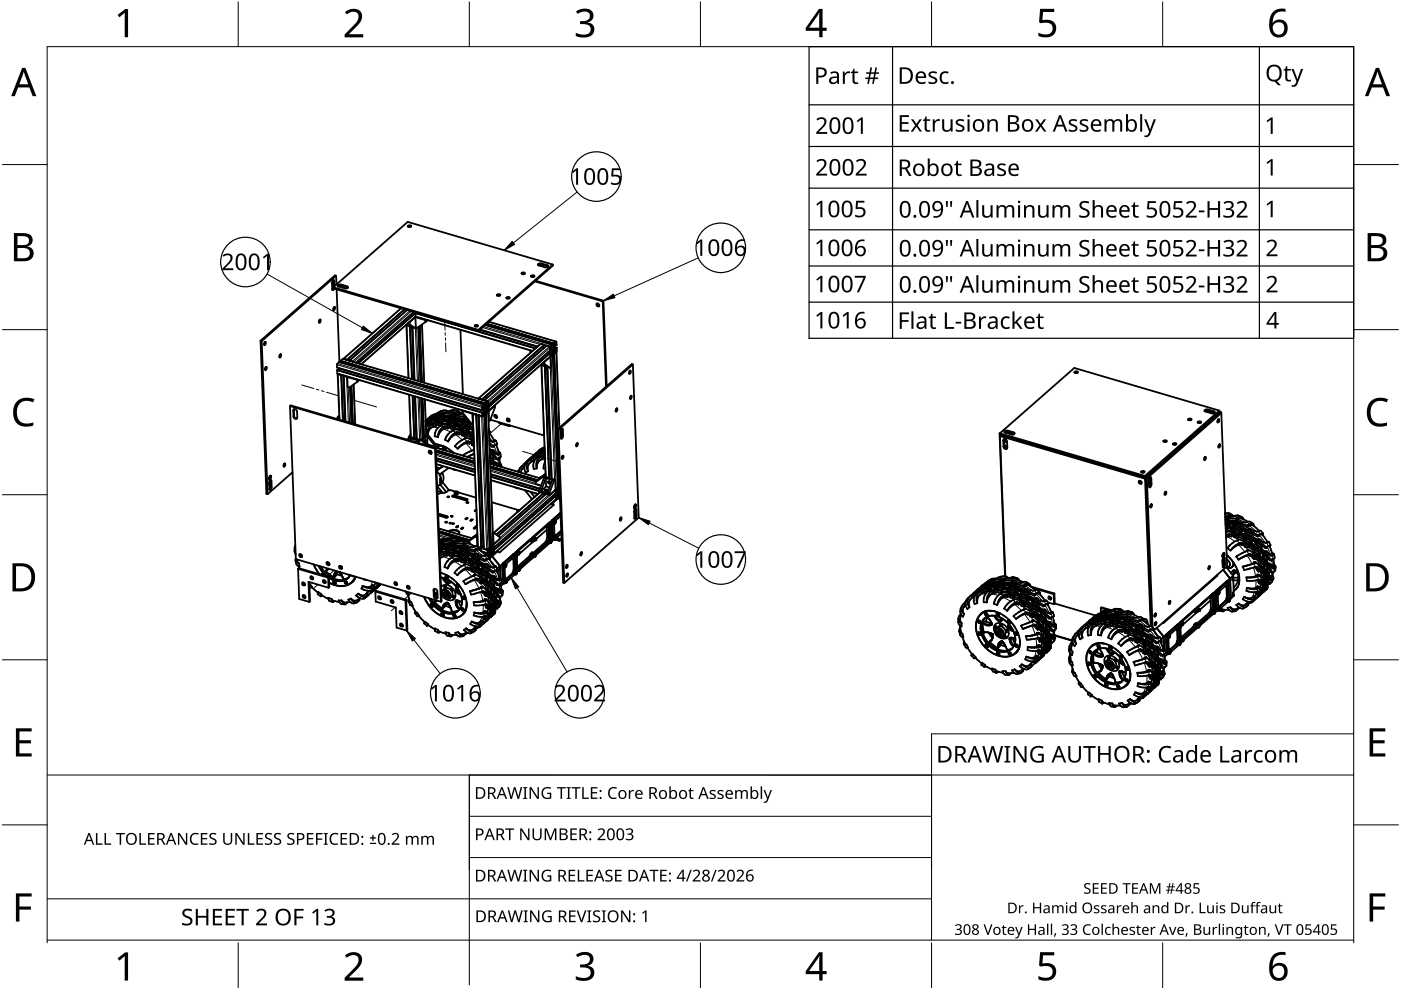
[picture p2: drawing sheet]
<svg xmlns="http://www.w3.org/2000/svg" width="297mm" height="210mm" viewBox="0 0 297 210" stroke-linecap="round" stroke-linejoin="round" font-family="sans-serif">
<g fill="none" stroke="#000" stroke-width=".38">
<path d="M70.6 59.4v.1M70.6 59.5l.1 1.3M71.3 58.5l-.3-.1-15.8 13.8M71.3 58.5l-15.8 13.8M71.3 58.5v1.8M86.5 47.9l.5-.1 .2 .1-.4 .2h-.3zM87.1 48.1h-.6M110.7 58.1h.6M112.6 58.5l.6-.1 .1 .2-.4 .2-.3-.1zM112.6 58.7h.6M113.4 59.7l14.4 4.2M113.6 59.5l14.3 4.3"/>
<path d="M114.7 55.9h-.4l-.3 .2 .3 .2 1.2 .4M114.8 55.9l1.4 .4v.3l-.7 .1M114.8 56.1l-.7 .1M114.8 56.1l1.2 .4M116 56.5l.2 .1M117.2 56.1l-30.8-9.1-15.7 13.9M117.2 56.1v.2l-15.8 13.9M117.2 56.1l-15.8 13.8M55.2 72.2l1.3 32.5 .2 .1M55.2 72.2l.3 .1M55.5 72.3l1.2 32.5M56.1 72.6l-.1 .4"/>
<path d="M56.2 72.5a.33 .33 0 0 1 .1 .4 .33 .33 0 0 1-.3 .2zM56.3 77.9l-.1 .5M56.4 77.8l.2 .2-.3 .5-.1-.4zM59.4 75.2l-.2 .5M59.4 75.1l.2 .2-.3 .5-.1-.3zM67.7 67.8l-.1 .5M67.8 67.8l.2 .2-.3 .5-.1-.4zM70.4 60l.1-.5 .3-.1 .1 1.3M70.4 60v1.3M70.7 60.8v.1M70.7 61l-.3 .4M70.7 60.9l30.7 9"/>
<path d="M70.7 60.9v.2l30.7 9.1M70.8 65.2l-.1 .5M70.9 65.1l.1 .2-.3 .5v-.4zM70.9 61.2l-.4 .3-.1-.2M71.4 61.4l.6 15.4M71.5 77.3v.6M71.5 77.9l30.7 9.1M71.5 78.6v.5M71.5 79.2l30.8 9.1M71.5 78.5v.1M71.5 78.5h.1M71.5 77.1l-.1 .3"/>
<path d="M71.6 78.5h-.1M71.6 78.5l30.7 9 .1 .3M71.6 60.7l.6-.1 1.4 .3M71.9 78.2h.1M71.9 76.8h.1M71.9 76.8l-.4 .3M71.9 78.2l-.1 .3M71.9 78.1h.1M71.9 76.8l30.8 9-.4 .3M72.3 76.6h.1M72.3 76.5h.1M72.3 76.6l30.7 9"/>
<path d="M72.3 79.5l-.7-.2 .4 9.7M72.3 79.5h.1M72.4 79.5h-.1M72.4 79.5l.4 9.7M72.5 76.6l-.1 .3M72.7 76.1l-.4 .4M72.7 76.1l30.8 9M72.9 79.7h.1M72.9 79.7l.4 9.7M72.9 79.6h.1M72.9 76.1h-.1M72.9 76.1l.6 .1"/>
<path d="M72.9 79.7l.8 .2M72.9 79.6v.1M73.4 76.3h.1M73.5 76.3h.1M73.6 61l.1 .1M73.6 60.7l.1 .1v.2l-.4 .2-1.5-.4M73.6 60.7l-1.4-.4-.6 .1v.2l.2 .2M73.6 79.9l.1 2.2 .4 .1 1.7-1.3M73.6 79.9l2.2 .7M73.7 79.9h-.1M74.1 76.5h.1M74.2 76.4l.5 .2"/>
<path d="M74.7 76.6l.1 .1M85 65.4l-12.2 10.7M85.8 65.6l-12.2 10.7M86 69h.2M86.1 68.9l.1 .1M86.2 69l.4 11.2M86.2 68.8v.2M86.2 69l1.4 .4M86.3 65.7l-12.2 10.7M86.4 68.6l.4 .1M86.4 68.6l1.2 .8M86.7 68.3l.1 .1"/>
<path d="M86.8 68.4v.3M86.8 68.7l1.2 .8M87 69.2l.4 11.2M87.5 69.4l.4 11.1M87.5 66.3l.2 .3M87.6 69.4l.4 .1M87.6 66.2l26 7.6M87.7 66.2l-12.2 10.7M88 66.4l-12.1 10.6M88 66.4h.1M88 66.4l.1 .1M88.1 67.2l-11.5 10"/>
<path d="M88.1 66.5v.7M88.1 67.2h.1M88.1 67.2l24.8 7.2M88.2 69.4l-.2 .1M88.2 67.2l-1.4 1.2M88.7 69.4l.4 11.5M88.9 69.2l.5 11.8M89.5 68.8l.4 12.4M90.2 67.9l-2.1-.6 .1 2.1M90.2 67.9v.4M90.2 68.3l-1.7 1.2-.3-.1M90.3 67.8l-.1 .1"/>
<path d="M90.6 67.9l-.4 .4M97.6 69.9l.5 13.7M100.7 69l.5-.1 .1 .2-.3 .2-.3-.1zM101.3 69.2h-.6M101.4 69.9v.3M101.8 69.9l12.2 3.6M102.9 68.9l14.2 4.2M103.1 68.7l14.4 4.2M103.7 68.2l14.2 4.2M105.4 62.5l.5-.1 .2 .1-.4 .3-.3-.1zM106 62.7h-.6M107.4 63.1l.6-.1a.32 .32 0 0 1-.3 .3 .32 .32 0 0 1-.3-.2z"/>
<path d="M108 63.3h-.6M112.5 74.4l.3 .1M112.5 74.4v.4M112.5 74.8h.1M112.6 74.3l-.1 .1M114.6 73l.7 .1M114.6 72.9l-13.2 11.6M114.6 77.4l1.6 .4M114.7 77.3l.1 .1M114.8 77.2l.9 23.9M115 77h.1M115 77l1.2 .8"/>
<path d="M115 77l.4 .1M115.1 73.5l.2 .3M115.2 73.1l.1 .1M115.3 73.3l-13.1 11.5M115.3 73.8h.1M115.3 76.8l.1 .3M115.4 77.1l1.2 .9M115.6 77.7l.9 23.6M115.9 73.3l.6 .2M115.9 73.3l-13.2 11.6M116.1 77.8l.9 23.7M116.1 74.8l.2 .2"/>
<path d="M116.2 77.8l.4 .2M116.3 74.6l.5 .2v.3M116.6 74.9l-13.2 11.5M116.6 74.8h.1M116.6 74.9h.1M116.7 73.7v.5M116.7 74.3h.1M116.7 74.3l-13.2 11.5M116.7 75.6l-13.1 11.5M116.7 74.9v.6M116.7 75.5l.1 .1h-.2M116.7 75.5l.1 2.3-.2 .2"/>
<path d="M116.7 75.5l.1 .1M116.8 73.9v.2M116.8 75.5l.4-.3 1.1 28.2M116.8 73.8h.1M116.9 75.1h.1M116.9 73.6h.1M116.9 73.4v.1M116.9 73.5v.1M116.9 73.6l.3 .1M117 75l.2 .1-.2 .1M117.1 73.1v.2M117.1 73.9v.1"/>
<path d="M117.1 74.5h.1M117.1 73.9l-.2-.1-.1 .1M117.1 74v.5M117.1 73.1l-.5 .6-.1-.2M117.1 73.3l-.1 .1M117.1 74.5l-.2 .5M117.1 74.8l.5 .1M117.1 73.8h.1M117.2 73.9v.5M117.2 74.6h.1M117.2 75.1h.1M117.2 74.6l-.2 .6"/>
<path d="M117.2 74h.1M117.2 73.9l.3 .1M117.2 73.9h.1M117.2 74.4h.1M117.2 74.2h.1M117.2 74.1l.2 .1M117.2 75.1v.1M117.2 75.2h.1M117.2 73.8h.1M117.3 73.8l-.1 .1M117.3 74.3l-.1 .1M117.4 73.8h.1"/>
<path d="M117.4 74.9l1.1 28.2M117.4 74.9h.1M117.5 74.9h.1M117.5 73.7v.1M117.5 73.8v.2M117.5 74.1l-.2 .2M117.5 72.9h.1M117.5 73.5l-.3 .2M117.5 74v.1M117.5 72.8v.1M117.5 73.6l-.2 .2M117.5 74.1h.1"/>
<path d="M117.5 74.2l-.3 .3M117.5 74.3h.1M117.5 74.2l.3 .2M117.6 74.7v.1M117.6 74.9h.1M117.6 73.5v.5M117.6 74.8v.1M117.6 73.6l.4 .1-.1 .1M117.6 74.1h.1M117.6 74.1l.2 .1M117.7 72.8l-.2 .1M117.7 72.9l-.2 .5"/>
<path d="M117.7 73h.1M117.7 72.8v.1M117.7 73.1l.2 .1M117.7 74.4h.1M117.7 74.6l-.1 .1M117.8 73l-.2 .5M117.8 74.4l-.1 .2M117.8 74.2h.1M117.9 72.9h-.1M117.9 72.4v.1M117.9 73.2h.1M117.9 73h.1"/>
<path d="M117.9 72.4l-.4 .5M117.9 72.9v.3M117.9 74.1v.1M117.9 74.2h.1M117.9 73.8v.3M118 74.6l-.4 .3M118 72.5v.6M118 74.5l.6 16.2M118 73.1l-.1 .1zM118 73.8h.1M118 73.8v.5M118 74.4l-.1 .2"/>
<path d="M126.6 64.3l.1 .4 .3 .2M127.8 63.9l.7 18.1M127.9 63.8l-.1 .1M127.9 63.8l.7 18.1M133.5 78.7l-.2 .4M133.6 78.6h.1v.4l-.3 .3v-.4zM134.2 77.3l-.3-.1-15.7 13.9M134.2 77.3l1.2 32.4-15.8 13.9M134.2 77.3l-15.8 13.8M227.9 78.8l.5-.1 .2 .2-.4 .2-.3-.1zM227.9 79.1h.6M227.9 79l.4 .1"/>
<path d="M60.2 98.4l-.1 .4M60.3 98.3l.2 .2-.3 .5-.1-.4zM61.5 86.1l30.7 9M61.5 86.1l.1-.1 30.8 9M61.5 86.1l1.2 32.4 30.8 9.1M62.1 87.1l.1-.3a.49 .49 0 0 1 .7 .5l.1 1.2M62.2 87v1.3M62.2 88.3l.1 .2a.44 .44 0 0 0 .7 .2v-.1M62.3 86.8v.1M62.3 86.9l.1 1.3M62.4 88.2l.1 .3 .5 .2M71.5 88.9v-.4l.3-.3 .1 .2-.2 .6"/>
<path d="M71.7 88.3l-.2 .5M74.2 82.1l.3 7.6M74.4 81.9l.3 7.9M75 81.5l.3 8.5M75.8 80.6v.3M75.8 80.5v.1M76.2 80.6l-.4 .3M86.7 83.7l.4 9M86.8 92.9l-.2 .4M86.8 92.9l.4 .1M86.8 92.9l.2-.2 2.1 .6M87 92.2l-.1 .6"/>
<path d="M87 92.1l-.5 1.2M87.2 93v.5M87.2 93l-.2 .4M87.2 93l1.7 .5M87.5 83.9l.4 9M87.7 93.7h.3M87.8 93.6v.1M87.9 93.6v.1M88 84.1l.4 9M88.5 93.4l-.1 .4M88.9 93.5l-.1 .4M89.1 93.3l.4 .1"/>
<path d="M89.3 84.4l.3 8.5M89.5 93.4l.7 1M89.5 84.5l.3 8.2M89.7 93.2l1.1 1.3M90 93.6l.2-.4 .1 .1-.1 .5M90.1 84.7l.3 7.5M90.3 89.2v.1M90.4 89.6v.1M90.4 89.1v.1M90.4 89.9l.3 .4-.4 .1M90.4 89.2l-.1 .1M90.5 89.1h.1"/>
<path d="M90.6 90.4l-.3 .3M90.6 92.5l1.8 2.2-1.8-.5zM90.6 89l-.1 .1M90.6 94.2v.1M90.7 89v.1M90.8 92.3l1.8 2.2M90.8 92.3l-.4-.1-1.5 1.3M90.8 92.3l-1.3 1.1M90.8 90.1l-.2 .2M90.9 89.7l-.6 .2M90.9 89.7l-.6 .1M90.9 89.7l.2 .2"/>
<path d="M91 95.6l.1 .3 .4 .2M91.1 88.7l-.9 .6 .3-.2M91.1 88.7h.1M91.1 89.4l.3-.1-1.1 .3M91.1 89.4h.2M91.1 89.4l.3 .3M91.2 95.6l.1 .1M91.2 88.4l-.9 .9M91.2 88.4l.1 .1M91.3 89.2v.1M91.3 89.4l.2 .3M91.3 88.4v.2"/>
<path d="M91.3 95.7v.3l.2-.1M91.3 89.7l-.3 .1M91.4 95.6l-.1 .1M91.4 88.2l-.8 .7M91.5 88.2h-.1M91.5 90.1l-.8 .9v1.2l.4-1.1 .8-.7M91.5 88.6l-1 .5M91.6 88.6v.1M91.6 88.4h.1M91.7 89.9l.2 .5M91.7 89h-.3l-1.1 .5M91.7 89l-.1 .1h.1"/>
<path d="M91.7 89l.1 .1M91.7 88.9l.1 .2M91.8 88.1v.1M91.8 88.6v.1M91.8 89l.3 .1M91.8 89l-.1 .1M91.9 88.9l.1 .2M92.1 89.1l-.8 .3M92.1 89.1l.3 .4M92.2 89l1.7-.2 .3 .2M92.2 89l.5 .3M92.2 89l.2 .4"/>
<path d="M92.2 87.9l-.4 .1-.6 .4M92.2 88.4l-.7 .2M92.2 88.4h-.5l-.9 .5 .3-.2M92.2 89.8l-.8 .3M92.2 95.1l1.3 32.5M92.2 88.4l.1 .1M92.2 89.8l.2 .5M92.2 87.9l-.5 .3M92.2 89.8l1.2-.1-.4-.3-1.6 .3-.6 .4M92.2 89.8h.1M92.2 89.7l.2 .5M92.3 87.8h-.1"/>
<path d="M92.3 88.3h.4l.2 .2 1-.3 .3 .2 .5-.1M92.3 89.3h-.1M92.3 88.3v.2M92.3 89.5h.2M92.3 94.2l1.6 .4M92.4 95l1.2 32.5-.1 .1M92.4 95l-.2 .1M92.4 95.5l8.2 2.4M92.4 88.7l.1 .2M92.4 95.8l8.2 2.4M92.5 97.1l8.2 2.4M92.5 97.6l8.2 2.4"/>
<path d="M92.5 98.4l8.2 2.4M92.5 88.3l.1 .2M92.5 94.5l1.4 .1 .9 .4M92.5 99.8l.7 .9 .3 .7M92.6 95l8 2.3M92.6 94.5l-.4 .4M92.6 94.5v.4l-.2 .2M92.7 88.3v.2v-.1M92.7 89.3l.4-.1a.59 .59 0 0 1 .8 .1h-.3l.2 .1M92.7 89.2l.1 .2M92.9 90.7l-.6 .8-.1 .9 .6 .3M92.9 89.7l.2 .5"/>
<path d="M93 88.5h.1M93 90.1l-1.1 .3M93 94.5l-.1 .6M93.3 88l-.4 .2h.1a1.66 1.66 0 0 1 1.7 .1M93.3 88l-1 .3M93.3 88v.2M93.3 87.5l.2 .4M93.4 87.2l-1.2 .7M93.4 87.2l1-.2 .7 .3M93.4 89.7l.2 .4M93.5 87.7v.4M93.5 88l-.2 .1"/>
<path d="M93.6 89.3l.3 .6 1-.1-.2-.4M93.6 90l.1 .1-.9 .6M93.6 90h1.3a.9 .9 0 0 1 1.2 .5l-.6-.1M93.6 90.1l-.6 .1M93.6 90v.2M93.6 95.2v.1M93.6 95.2l.1 .1M93.6 95.2h.1M93.7 95.3h.3M93.7 89.6h-.4M93.7 99l-1.2 .8M93.7 89.1l.1 .2"/>
<path d="M93.7 98.8v.2M93.8 98.9l-.7 .4-.6-.3M93.8 89.4l.2 .5M93.9 87.9v.1M93.9 94.7v.6M93.9 88.2l.1 .3M93.9 94.7l.1 .6M94 94.6l.2 .1M94 87.6l-.6 .1M94 87.5v.1M94.1 90.5l-.9 .8-.3 1.4 .3-1 .8-.7M94.1 87.1l-2.8 1.3 .4-.2"/>
<path d="M94.2 89h-.1l.1 .2M94.2 94.8l.1 .6-.3-.1M94.2 89l.1 .1M94.2 88.4v.1M94.2 94.7h.1M94.2 88.8l.1 .3M94.2 89.2l.5 .2M94.3 90.4h.5M94.3 90.4l-.3 .1M94.3 90.4v.4M94.3 95.4h.2M94.4 87.4l-.4 .2"/>
<path d="M94.4 93.1v.2l.6 .3M94.5 89v.2M94.5 95.4l-.2 .1M94.6 87.4h-.2M94.7 89.4h-.9M94.7 89.4h.1M94.7 92.6l-.3 .5M94.7 92.6h.1M94.7 89.2h.5l.3 .3h1l.3 .3M94.7 89.2l.2 .2a1.75 1.75 0 0 0 1.4 .4l.3 .3h-.4M94.7 88.3v.2M94.7 89.2l.1 .4 .4 .4"/>
<path d="M94.8 88.1l-.1 .3M94.8 95l-.5-.2 .2 .4-.1 .3M94.8 95l1.1 .8M94.8 90.4v-.1h.5l.2 .1M94.9 90.4v.4M94.9 90.2v.5M94.9 89h-.3a6.1 6.1 0 0 0-4.3 .4M94.9 89l1.9 .6M94.9 90.7h.6M94.9 90.7v.2M94.9 90.9l-.6-.1-.3 .2M95 88.9v.3"/>
<path d="M95 88.4l-.3-.2 .3-.1a.59 .59 0 0 1 .8 .1h-.3a.52 .52 0 0 0 .7 .2 .96 .96 0 0 1 1.1 .7M95 88.4h.3l.2 .3M95 88.3v.2M95.1 87.3l-.5 .2-.6 .1M95.1 99.2l-1.8 1.3M95.2 88.3l-.1 .3M95.2 88.7l1.9 .7a3.3 3.3 0 0 1 1.8 1l.7 .5 .5 .2M95.2 88.7l-.4-.2a6.5 6.5 0 0 0-4.4 .7M95.2 88.5v.2M95.3 89.7l.1 .3M95.4 87.1l-.3 .2M95.5 90.4v.5l.6 .1"/>
<path d="M95.5 88.7h1M95.5 88.7v.1M95.7 95.6l-.3 .2M95.8 90.2l.4 .1M95.8 95.9l.4 .1M95.8 87.5l.1 .4M95.8 87.9l-1.4 .3M95.8 88.2v.2M95.9 88.2l.2 .2M95.9 95.8l.3 .2M96 87.8l-.1 .4M96.1 99.5h.1"/>
<path d="M96.1 90.5v.4M96.1 87l.8 .1M96.1 86.9l-.7 .2M96.2 90.1l.1 .4a.65 .65 0 0 0 .8 .3l.3 .1-.1-.5M96.2 91v.2M96.3 89.8l.1 .3M96.4 90.3l.1 .4M96.4 94.6l.6 .5M96.4 88.2l2 .1M96.4 88.2v.2M96.5 99.7h.1M96.5 88.7l.3 .3"/>
<path d="M96.5 88.7v.4M96.6 91.7l.8 .1M96.7 91.7l-1 .7-.7 1.2 .6-.8 .9-.7M96.8 89.8h-.1l.6 .6h-.3a.63 .63 0 0 1-.8-.3M96.8 89.6l.3 .3 .5 .1M96.8 89l.5 .1M96.8 92l.5 .2M96.8 92l-.3 .1M96.8 89.8v.2M96.8 89v.2M96.8 89.6v.2M96.9 87.1h-.6l-.6 .3 .1 .1-1.2 .2a1.21 1.21 0 0 1-1.2 0"/>
<path d="M96.9 88.6l1.4 .1M96.9 87l.6 .5-.5-.1M96.9 91.6l-.1 .4M97 87.4l-.5 .1-.7 .3M97.1 89.9l-.1 .2M97.2 90.3h.1M97.2 87.9h-1.2l.4 .3M97.2 87.8v.1M97.3 89.4h.1M97.3 90.7l.4 .6M97.3 89.1v.3M97.4 90.2l-.1 .3"/>
<path d="M97.4 88.9l.9 .1 .2 .3M97.4 88.9l.5 .5 .2 .4M97.4 92l.6 .2v.1M97.4 88.9l-.1 .1M97.4 91.8v-.2l.6 .2M97.4 91.7v.4M97.5 87.5l.5 .1M97.6 90l1.4 .9 .6 .6 .4 .2M97.6 89.9l-.1 .4M97.6 93.5l-1.2 1.1M97.7 89.2l-.1 .2M97.8 89.2l-.1 .3"/>
<path d="M97.9 89.4l-.1 .2M97.9 91.1l-.6-.9 .6 .3a.49 .49 0 0 0 .7 .4l.5 .1 .2 .5M97.9 91.1l.9 .3 .3 .4-.4-.2 .2 .3M97.9 91.1v.2M98 87.7l-.8 .1v.1M98 87.6l.1 .1M98 93.3l-.4 .2M98 87.1l2.2 .6M98 87.1v.3l1.9 2.3 .3 .1M98 91.9v.4M98 91.8v.1l.6 .2-.2-.2a.92 .92 0 0 0-1-.7l-1.2-.2 .2 .2-.9 .4-.8 1M98 91.7v.4"/>
<path d="M98.1 87.7h-.1M98.1 87l-.1 .1M98.1 90.7l.1 .1M98.1 89.8a1.25 1.25 0 0 1 1.3 .7l.5 .1M98.1 89.8v.1M98.2 87.6l-.1 .1M98.3 91.6l.4 .2M98.4 89.1l.4 .5M98.4 88.3v.4M98.5 89.3l-.4-.1 .2 .3a1.51 1.51 0 0 1 1.6 1.1M98.5 89.2l-.2 .3M98.5 88.1l-.2 .1 .1 .1"/>
<path d="M98.6 92.1l-.1 .4-.5-.2M98.6 88.8l-.2 .3M98.6 92a.68 .68 0 0 0 .8 .5l.3 .2M98.7 92.7l.1 .2-.8 .4M98.7 92.7l1.7 .8M98.7 92.7l-.2 .3M98.7 94l.3-.1 .5 .2M98.7 91.6v.4M98.7 88.3l-.3 .2M98.8 94l-1 .5-.8 .6M98.8 90.4h.1M98.9 91.3l-.1 .3"/>
<path d="M98.9 91.9l-.1 .4M99 93.6l-1 .6-1 .9M99.1 89.4l-.2 .2M99.1 96l-.9 .5 .1 .2M99.1 90l-.2 .3M99.2 93.6l1.1 .3M99.2 93.6l-.2 .1M99.3 93.5l-.2 .3M99.3 91.5l-.1-.1 .5 .9-.8-.4M99.3 91.4v.2M99.4 89.1l-.2-.2-.6-.1 .2 .2a.8 .8 0 0 0 .9 .5M99.4 89.8l.9 .3"/>
<path d="M99.4 91.1l-.1 .2M99.4 90.5l-.1 .1M99.4 95.8l-.3 .2M99.4 95.8h.1M99.6 91.9l.2 .1M99.6 91.5l-.2 .2M99.6 94l.5 .2M99.7 92.5l.3 .8M99.7 90.9l.1 .1M99.7 95.7l-.3 .1M99.7 93.8l-.2 .3M99.7 92.2v.4"/>
<path d="M99.8 92l.4 .2 .2 .4M99.8 92l.4 1.1h.2M99.8 92l-.1 .2M99.9 90.6l-.2 .3M99.9 90.4l-.1 .1M100 91.7l.4 .3M100 91.7l-.2 .3M100.1 95.6l-.4 .1M100.1 91.1l.2 .4M100.1 94.2l-.1 .2 .5 .2M100.2 87.7l1.1 28.2M100.2 87.7v2.1"/>
<path d="M100.2 90.9h.1M100.2 90.8l-.3 .2M100.2 87.7l.7 .2M100.3 93l-.2 .3M100.3 94l-.2 .4M100.3 90.6l-.4-.2 .3 .5M100.3 90.9v.1M100.3 93.9l-.1 .2 .3 .1M100.3 93.8l-.2 .4M100.3 89.8h-.1M100.3 90.9l-.3 .2M100.3 91.2h-.1"/>
<path d="M100.5 95.4l-.4 .1M100.5 95.2v.2M100.6 96.2l-1.5 .7 1.5-.6M100.8 87.9h.1M101 87.9h.1M101 87.9l1.1 28.2M101.5 88.1l1.1 28.2M101.5 88.1h.1M101.5 88.1v.1M101.5 84.5l-.1 .1M101.5 84.5l.6 .1M101.5 88.1l.6 .2"/>
<path d="M101.6 88.1h-.1M102.1 84.7h.1M102.2 87h.1M102.2 86.4v.5M102.2 87.6v.6l.2 .1M102.3 87.5l-.1 .1M102.3 86.2l-.1 .2M102.3 86.9v.1M102.3 87.5h.1M102.3 86.5v.5M102.3 87.8h.1M102.4 88.3h-.3"/>
<path d="M102.4 86.5h.1M102.4 88.3l.3-.4 1.1 28.2M102.4 86.5l.2 .1 .1 .6M102.4 86.3h.1M102.5 87.9h.1M102.5 87.8v.1M102.6 87.7l.1 .1-.1 .1M102.6 87.2l-.2 .6M102.6 86l-.1 .3M102.7 87.5l.4 .1M102.7 85.9l-.1 .1M102.7 86.6v.3"/>
<path d="M102.7 87.3h.1M102.7 84.9h.1M102.7 87.8h.1M102.7 87.3l-.2 .6M102.7 86.7h.1M102.7 86.6l.3 .1M102.7 86.6h.1M102.7 87.9v.1M102.7 87.1h.1M102.7 86.9l.1 .1M102.8 86.8l.1 .1M102.8 87.8v.1"/>
<path d="M102.8 86.5h.1M102.8 84.8l.7 .4M102.8 86.5l-.1 .1M102.9 86.5h.1M102.9 86.9l-.2 .2v-.2M103 87.6h.1M103 87.6l1.1 28.3M103 86.3l-.2 .2M103 86.4v.4M103 86.8l-.1 .1M103 85.6v.1M103 86.2l-.3 .3-.2-.2"/>
<path d="M103 86.3h.1M103 85.5v.1M103 87h.1M103.1 87l-.4 .2M103.1 86.9l.2 .2M103.1 86.3l.4 .1M103.1 87.4l-.1 .2M103.1 86.8h.1M103.1 86.8l.2 .2M103.2 85.5l-.1 .1M103.2 85.6l-.1 .5M103.2 85.5l.1 .1"/>
<path d="M103.3 85.6l-.1 .1M103.3 85.9h.1M103.3 87.3l-.2 .1M103.3 87.1h.1M103.3 87.2v.1M103.3 85.7l.1-.1v.3M103.3 87.1v.1M103.3 85.7l-.2 .5v.5M103.4 85.1l.1 .1M103.4 85.6v.1M103.4 85.1l-.3 .4M103.4 85.9h.1"/>
<path d="M103.5 86.5v.3M103.5 86.5l-.1 .1M103.5 86.8l-.1 .1M103.5 85.9h.1M103.5 86.4v.1M103.5 85.8v.1M103.5 86.5h.1M103.5 85.8h.1M103.5 85.2h.1M103.5 85.2v.6M103.5 87.2l1.1 28.2M103.5 87.1l-.4 .5"/>
<path d="M103.5 87.1h.1M103.5 87.2h.1M103.6 86.5v.5M103.6 89.3h.1M103.6 87.2l.1 2.1M103.6 91.2l.3 .4M103.7 91.8l1.1 1.6-.5 .3M103.7 91.6h.3l-.2 .2M103.8 94l.9 .7v-.2l.7-.4M103.8 94.3l.5 .5M103.8 95.2l.5 .4 .1 .4-.3-.2 .1 .2a.53 .53 0 0 0 .3 .7l.2 .2-.1 1.2-.2-.2v-.6l-.5-.6M103.8 95.4l.1 .4"/>
<path d="M103.8 95.7h.1M103.8 95.8h.1M103.8 96.8l.5 1.6M103.9 96.1h.1M103.9 96.7h.1M103.9 98l.1 .4M103.9 96.1v.6M103.9 95.8v.3M103.9 98.3l10.6 3.1M104 98.9l9.9 3M104 89l11.3 3.3M104 99.2l9.7 2.9"/>
<path d="M104 97.1l.4 .1M104.1 93.4l.3 .3h.2M104.1 93.4l-.1 .2-.3-.2M104.1 93.4h-.3M104.2 96h.2M104.2 95.4v.1M104.2 97.8h.2M104.2 95.4h.4M104.2 96v.3l1 1.1h.4M104.2 96.3h.5M104.3 98.1h.3M104.3 98.3l.4 .1"/>
<path d="M104.3 98.3l.4 .2M104.6 95.5v.2a.9 .9 0 0 0 .6 1.2l.4 .6v-.3a.66 .66 0 0 0 .6-.4 .66 .66 0 0 0-.2-.7M104.6 95.5l.3 .3v.2l.3 .3 .1-.2M104.6 97.8l.1 .1M104.7 98.5v-.6l.4 .5-.1 .3M104.7 94.7h-.4M104.8 93.4h.3M104.8 86h.1M104.9 98.6h.1M104.9 98v.1M104.9 86l-1.3 1.2M104.9 86v.4l-1 2.7-.2 .2"/>
<path d="M104.9 98l.5 .2M104.9 87.9a.45 .45 0 0 0 .5 .6M105 96l.3 .1M105.1 93.4l.3 .7M105.1 93.4h.1M105.1 93.4l-.5 .2M105.2 94.3l.5 1.5M105.3 96.1l.2 .3h.2M105.4 98.2l.1 .3v.3M105.4 98.2l-.2 .5M105.4 94.1h.1M105.5 98.7l.2 .1"/>
<path d="M105.7 95.8v.1M105.7 95.8l.4 .2M105.7 95.9l-.3 .4M105.9 89.5v.2l2.1 .7M105.9 97.1l.1 1.1M105.9 98.5l-.2 .3M105.9 98.5h.1M106 98.2l-.1 .3M106 98.2a.53 .53 0 0 1 .1 .8M106.1 96l-.4 .4M106.3 98.7v.3M107.6 88.7l.1 .4 .3 .2"/>
<path d="M107.9 88.8v.4M108 90.2v.2M108.2 90.2h.1M108.2 90.2l-.2 .2M110.3 99.2l-.2 .9M110.4 99.2l-.6 .8M110.5 99l-.2 .2M110.7 98.8l-.2 .2M110.7 98.8l.4 .3M110.7 99.4l-.3 .8M110.8 99.4h-.1M111.1 99.1l-.3 .3"/>
<path d="M111.1 98.4h.1M111.1 98.4l-.4 .4M111.1 98.4l.2 .1M111.2 99.4l.1 .4M111.2 99v.3M111.2 99l-.1 .1M111.3 98.6l-.1 .4M111.3 99.8l.2 .4M111.3 98.5h.1M111.5 98l-.4 .4M111.5 98h.1M111.5 98l-.2 .5"/>
<path d="M111.7 97.9l-.1 .1M111.9 97.7l-.3 .2M111.9 97.6l-.4 .4M111.9 97.6l-.1 .1M112 97.6h.1M112 99.9l-.5 .4M112 97.6l-.3 .3M112.2 97.4l-.3 .2M112.2 97.6l-.1 .1a1.75 1.75 0 0 0-.1 2.2 1.68 1.68 0 0 1 .5-1.9M112.3 97.3l-.1 .1M112.3 97.3v.1M112.4 97.3v-.1l-.2 .2"/>
<path d="M112.4 97.3l-.2 .1M112.4 97.2h.1M112.4 97.4l-.2 .2M112.4 97.4l.4 .4M112.6 97l-.2 .2M112.7 97h.1M112.7 96.9h.1M112.8 96.9l-.2 .1M112.8 96.9l-.1 .1M112.8 96.9h.1M112.9 97.2l1.1-.5a2.99 2.99 0 0 0-1.9 .9h-.1M112.9 96.8l-.1 .1"/>
<path d="M112.9 97.2l-.5 .2M112.9 96.8h.1M112.9 97.1l.3 .4M112.9 96.8l-.6 .5M113 97.1l.3 .4M113 96.8l.1 .1M113 96.7l-.3 .2M113 96.7l1.5-.8 .6 .2-1 .3 .4-.2h-.2zM113.1 96.7l.1 .2M113.2 97.5v.1M113.2 97.6l-.8 .5M113.3 96.4h.1"/>
<path d="M113.3 96.4l-.3 .3M113.3 96.5l-.4 .3M113.3 96.5h.1M113.4 96.3h.1M113.4 96.6l.1 .1M113.5 96.9l.2 .3M113.5 96.3l-.5 .4M113.5 96.2l.1 .1M113.6 97.3l-.4 .7-.1 .9 .1 .6 .6-.2M113.6 96.2h.1M113.6 97.3l-.4 .2M113.6 96.2h-.1"/>
<path d="M113.6 96.1v.1M113.7 97.2l-.1 .1M113.8 96.1l-.2 .1M113.8 96.1h.1M113.9 97.1l-.2 .1M114 96.6l.2 .3M114.2 96.3l.1 .4M114.2 95.7l-.3 .3 1-.6h.4l-1.5 .7M114.2 95.7l-.8 .7 .1-.2M114.2 95.7v.1M114.3 96.2h.1M114.3 96.4l.2 .2"/>
<path d="M114.4 95.5v.1M114.4 95.5l.1 .1M114.6 95.3l-.9 .7M114.6 97.5l-.2 .2a2.01 2.01 0 0 0-.6 1.6M114.6 95.6l.1 .1M114.6 95.4l-.2 .1M114.7 95.4v.1M114.7 95.2l-.6 .5M114.7 96.8l.2 .5M114.7 96h.1M114.8 95.1l-.2 .1M114.8 95.8l.1 .2"/>
<path d="M114.8 95.1h.1M114.8 95.6h.1M114.9 95.2l-.5 .3M114.9 95.2h.1M115 95.9l.1 .1M115.2 95.9l.2 .5-.2-.4M115.2 94.9l-.4 .2M115.2 96.7a1.88 1.88 0 0 0-1.4 2.6M115.2 99.4h.4M115.3 96.7l.2 .4M115.3 96.6l.1 .6M115.3 95.4v.1"/>
<path d="M115.3 94.9l-.4 .3M115.3 95.3h.1M115.3 94.9h.1M115.4 95.2v.2M115.4 96.2l-.1 .1M115.4 94.8l-.1 .1M115.4 95.4l-1.9 .9M115.4 95.7l-1 .3-1.1 .5M115.4 95.7h.1M115.4 95.9h-.2l.3 .1M115.4 97.2l-.8 .3M115.4 95l-.8 .4"/>
<path d="M115.4 95.2l-.1 .1M115.5 96.4l-1.4 .4h.1l-.4 .3M115.5 96.6l-.3 .1M115.5 98l-.3 1.3M115.6 97.9l-.1 .1M118.2 91.1l1.2 32.4 .2 .1M118.2 91.1h.2M118.4 91.1l1.2 32.5M119 90.9l.1 1.4M119.1 97h.1M119.1 92.3l-.2 .6M119.2 96.8v.1"/>
<path d="M119.3 96.8h-.1M119.3 96.7l-.2 .5M119.3 96.6a.33 .33 0 0 1 .2 .4 .33 .33 0 0 1-.4 .2zM119.3 91.1v-.2h-.2l-.3 .5 .2 1.7 .2-.2 .2-.5M119.3 91.1l.1 1.3M122.2 94.3v.1M122.3 94l-.2 .5M122.3 94a.34 .34 0 0 1 .2 .3 .34 .34 0 0 1-.3 .3zM130.6 86.7l-.1 .4M130.7 86.6a.35 .35 0 0 1 .2 .4 .35 .35 0 0 1-.4 .2zM133.7 84l-.1 .5M133.8 83.9a.34 .34 0 0 1 .1 .4 .34 .34 0 0 1-.3 .2z"/>
<path d="M211.9 91.9l.3 .1v.3M211.9 91.9l1.2 30.3M212 91.9h-.1M212 91.9v.2l30.8 9.1M212 91.9l30.7 9M212 92.5l30.8 9M212 92.5l1.2 29.7h-.3M212.1 92.3h.1M212.2 92.3l30.7 9.1M212.2 92.3l-.2 .2M212.9 93.3v1.2M212.9 93.6l.6 .2"/>
<path d="M212.9 93.1l.5 .2M212.9 94.5l.1 .4 .5 .2M212.9 93.1v.2M212.9 94.4l.7 .2M212.9 94.5h.1M213 91.7l.5-.2 1.6 .5M213 94.5h-.1M213.1 94.5v.4M213.1 94.5h.1M213.1 91.6l1.8 .5M213.5 93.7v-.2a.44 .44 0 0 0-.8-.2l.1 1.4M213.5 93.6v1.4l-.4 .2-.4-.5"/>
<path d="M213.6 91.3h-.5l-.2 .2 1.8 .7 .4-.2v-.2l-.2-.1M213.6 91.3l1.3 .4M242 99.9h.5l.2 .1-.4 .3-.3-.2zM246.7 93.4h.5l.2 .1-.3 .2-.4-.1zM246.8 93.7h.5M248.7 94l.5-.1 .2 .2-.4 .2-.3-.1zM248.8 94.2h.5M249.3 94.2l-.2 .1M252 88.8l.5-.1 .1 .2-.3 .2-.3-.1zM252.1 89l.4 .1M252.6 89l-.6 .1M254 89.4l.5-.1 .2 .2-.4 .2-.3-.1z"/>
<path d="M254.5 89.6l-.1 .1M254.6 89.6l-.6 .1M255.4 97l-.1 .4M255.5 96.9h.2v.4l-.3 .3-.1-.4zM255.5 87.1l1.8 .5M256.1 87.1l-.7 .1M256.1 86.8h-.5l-.2 .3 1.5 .5M256.1 86.8l1.3 .4M256.1 87.1l1.3 .3M257.3 87.5l.2 .1M257.3 87.2l.2 .1v.2l-.7 .1M257.5 88.4l-.1 .3-.2-.2"/>
<path d="M257.7 88l.2 .1M257.8 88.3v-.2l-.3 .3M257.9 87.8l.3 .1M258.2 89.1l-.1 .1M258.2 87.9h.1M258.2 87.8v.1M258.2 89.3h-.1M258.2 89v.1M258.2 89.1h.1M258.3 89l-.2 .5M258.3 88.9h.2v.4l-.3 .3-.1-.4zM258.3 94.6v.1"/>
<path d="M258.4 94.3l-.1 .5M258.5 87.4h.2M258.5 87.1l-15.8 13.8M258.5 87.1v.2l-15.7 13.9M258.5 87.1l-30.7-9.1-15.8 13.9M258.5 87.3l.3 .1M258.5 94.2l.2 .2-.3 .5v-.4zM258.6 87.5h.1M258.6 87.4l-.4 .3M258.7 87.5l.2 .1M258.8 87.4l-16 14.1M258.8 87.4l.1 .2"/>
<path d="M258.9 87.6l1.3 32.4-15.6 13.7M258.9 87.6l-15.7 13.8M57.2 100.9v.4l-.2 .3M57.3 100.9a.42 .42 0 0 1 .2 .4 .42 .42 0 0 1-.5 .3v-.4zM57.3 101.8v.1M57.3 101.9l.1 1.3M57.3 103.2l-.2 .6M57.5 102v-.2h-.2l-.2 .4v1.5l.1 .2 .3-.1 .1-.5M57.6 102v1.2M62 100.1l-5.3 4.7M62.4 116.8l.3 .6M62.5 116.1l-.1 .8"/>
<path d="M62.5 116.1l.1 .6M62.6 115.7l-.1 .4M62.7 118.5l.1 1.1M62.7 117.4v.1M62.7 118.9l.3 .3 .4 .2M62.7 118.4v.1M62.9 119.6h.1M62.9 119.6l.4 .4M62.9 118.6l.1 .3M63 119l.3 .4 .2 .7-.2-.1M63.6 117.5a.4 .4 0 0 0 .5 .5M69.3 119.2h.3a.39 .39 0 0 1 .2 .6l-.5-.1z"/>
<path d="M69.3 119.4l.3 .2M69.4 119.2l.2 .1M69.4 119.2a.38 .38 0 0 0 .4 .5v-.1M69.5 119.6h.1M69.6 119.3l.2 .3M72 120l.1 .3 .4 .2M72.1 120l.3 .2M72.1 119.9v.1M92.7 104.1l1 .3M92.8 104.7h.1M92.8 103.3l1 1.2M92.9 108.9l1.9 .6"/>
<path d="M92.9 109.1l1.9 .5M92.9 109.3l1.6 .5 .4-.1-.1-.2M93 112l7.1 2.1M93.1 112.7l6.4 1.9M93.1 113l5.3 1.5M93.1 104.7l-.3 .1M93.1 102.8l-.4 .4 .1 .1M93.1 114.3l.5 .1M93.1 115.7a6.8 6.8 0 0 1 4 .6h.3M93.1 114.8l.2 .3M93.2 115.3v.1M93.2 115.9h.8l.2 .2"/>
<path d="M93.2 116.1l.5-.1 .7 .4-.8 .2-.2-.2h.3l-.1-.1h-.4M93.2 116.8h.1M93.2 116.8l.2 .4M93.3 101.6v.6M93.3 114.5l-.2 .1M93.3 114.5h.1M93.3 100.5l.2 1.4-.1 .9M93.3 114.9l.1 .4M93.3 115.2l-.2 .2 .8-.2 .6 .3M93.3 101.5l.1 .4M93.4 117.1h.3a2.62 2.62 0 0 1 2 .2l.1 .1M93.4 117.1l.1 .1-.3 .2"/>
<path d="M93.4 116.4l.4 .6 .9-.1-.2-.5M93.4 117.1v.1M93.4 102.8l1.2 1.5M93.4 117.2l-.2 .1M93.4 101.9l-.1 .1h.2l-.2 .2M93.5 101.4l-.2 .2M93.5 116.7l-.3 .1M93.5 102.1l-.4 .8M93.5 116.2l.1 .2M93.6 116.5l.2 .5M93.7 115.1v.1M93.7 115.4l.1 .3"/>
<path d="M93.8 100.2a2.3 2.3 0 0 1 .1 2l1.3 1.7M93.9 114.3l-.6 .2M93.9 114.3l1 .1M93.9 114.3l-.8 .5M94 115.9l.1 .3-.1-.1M94 115.5v.2M94.1 117.4l-.9 .6M94.1 117.4l1-.1 .7 .1M94.1 117.4l.1 .4M94.2 116.1a3.7 3.7 0 0 1 2.4 .5M94.3 116.1v.2M94.3 120l-.1 .2 .7 .3"/>
<path d="M94.3 104.4l-1.2 .2M94.3 114.7l-.5 .1M94.4 114.6l-.1 .1M94.4 110.7h.4zM94.4 114.6h.1M94.5 115.5h-.5l-.3-.1-.6 .2M94.5 116.3l.5-.1a.87 .87 0 0 0 1.1 .3l.4 .1 .1 .2h-.1l.6 .6-.9-.2-.2-.2M94.5 116.3l.6 .5M94.5 110.8h.2M94.5 115.4v.2M94.5 116.3l.1 .4M94.5 116.5h.1"/>
<path d="M94.6 115.3l-.1 .2M94.6 119.4l-.3 .6M94.6 116.7l.4 .3M94.6 117.4l.1 .4M94.6 117.2l.1 .5M94.7 104.3l-.4 .2M94.7 117.7v.2a1.44 1.44 0 0 0-1.4 .6M94.7 117.7h.6M94.7 116l.1 .2M94.8 115.5h.3l.2 .3M94.8 109.7h.1M94.8 115.4v.2"/>
<path d="M94.9 105.4h.3M94.9 105.3h.3l-.2 .2zM94.9 118.9l-.3 .5M95 115.4l-.1 .3M95 104l.4-.1 1.1 .3M95 104l-.3 .3M95 115.6v.2M95.1 112.7l.7-.3a1.03 1.03 0 0 1 1.6 .7l-.2 .2M95.1 116.8h.5a.55 .55 0 0 1 .8 .3l-.4-.1M95.1 116.8l.1 .2M95.2 112.7l.9-.2a1.17 1.17 0 0 1 1.3 .5M95.3 117.4l.1 .5"/>
<path d="M95.3 115.8l.5-.1a.61 .61 0 0 1 .8 .3M95.3 115.8h.1M95.3 118.5l-.4 .4M95.3 117.9h.6M95.3 110.8l.3 .1zM95.4 111h.1M95.4 114.2l-.2 .1M95.4 114.2h.1M95.6 114.6l.1 .4M95.6 115.3h-.4l.3 .2h.5a.88 .88 0 0 1 1.1 .5M95.6 115.3l-.2-.1-.9 .1 .3 .2M95.6 117.2h.4"/>
<path d="M95.6 115.3v.2M95.7 109.4h.3l-.2 .2zM95.7 115.1l-1.4 .3M95.7 109.5h.2M95.8 114.9h1.2M95.8 118.3l.3-.2-.1-.2 1.2 .2a1.01 1.01 0 0 1 1.2 .8l-.6-.1 .1-.2M95.8 118.2l-.5 .3M95.8 114.9l-.1 .4 .2 .2M95.9 117.4v.5M95.9 114.1l-.5 .1M95.9 114.1h.2M95.9 111.1h.3"/>
<path d="M95.9 110.9l.4 .1-.2 .1zM96 117l.1 .5M96 105.3l2.7 .8M96 117.9v.2M96.1 114.1h.5M96.1 116.8l.1 .2M96.2 117.2l.1 .5M96.2 115.2v.2M96.3 115.7v.4M96.3 119l-.8 .7-.6 .8M96.4 105.2l-.5 .1M96.4 105h-.4l-.2 .2 .2 .1"/>
<path d="M96.4 105l2.6 .8M96.4 105.2l2.7 .8M96.4 104.4l.1 .4 .6-.1M96.4 118.6h.8v-.1l.7 .1M96.4 105.2h.1M96.4 104.3v.1l.3 .2 .3-.1v-.2M96.5 105.2l.2 .1M96.5 105.2v.2M96.5 118.6l-1 .7-.6 1.2M96.5 104.3h.1M96.5 104.8h.1M96.5 104.2h.4l.1 .2-.3 .1-.3-.1z"/>
<path d="M96.6 104.3v.1M96.6 104.4h.1M96.6 104.3h.1M96.6 114.1l-.5 .1-.6 .3 .1 .1-1.9 .5-.4-.1 1.9-.7M96.6 116h.5M96.6 116.6l.3 .2 .5 .1M96.6 116v.2M96.6 114.1l.8 .5-.5-.1M96.6 116.5l.1 .4M96.6 118.9l-.3 .2M96.7 115.6l1.5 .1M96.7 118.5v.4"/>
<path d="M96.7 104.3h.2M96.7 104.3h-.1M96.7 105.3h.1M96.7 104.3v.1M96.8 105.3h.1M96.8 114.5h.1M96.8 114.5l-.5 .1-.6 .3M96.9 104.3l-.3 .1M96.9 114.5h.1M96.9 116.8v.2M96.9 104.4h.1M96.9 104.3v.1"/>
<path d="M96.9 104.3h.1M96.9 111.6l.2-.1v.1M96.9 111.6l-.2 .2h.2M96.9 111.7l-.1 .1M97 117.2l.1 .1M97 114.8v.1M97 104.2h.1M97 104.7v.1M97.1 111.7h-.2M97.1 105.6h.1M97.1 105.4v.1M97.1 104.6v-.2l3.8 1.1"/>
<path d="M97.1 105.5h.1M97.1 105.5v.1M97.1 117.3l.1 .5h-.3a.59 .59 0 0 1-.8-.3M97.1 116v.3M97.1 111.6l-.1 .2M97.2 117.2l.2 .2a.89 .89 0 0 0 1.1 .7l.2 .1M97.2 117.2l.5 .1a.55 .55 0 0 0 .7 .4l.6 .3 .1 .3h-.1l.6 .7-.3-.1a.65 .65 0 0 1-.7-.5l.3 .1-.2-.3M97.2 115.9h.3a.61 .61 0 0 1 .8 .3l-.4-.1 .2 .3a1.4 1.4 0 0 1 1.6 1M97.2 117.6l.4 .6M97.2 115.9l.4 .3M97.2 117.1l-.1 .3M97.2 115.8l-.1 .2"/>
<path d="M97.2 118.8l1.1 .6M97.3 118.6l-.1 .4-.6-.1M97.3 114.6l.4 .1M97.4 116.3l2 1.4 .5 .2M97.4 116.9a5.5 5.5 0 0 1 2.2 1.5l.6 .4 1.3 1.2M97.4 116.9l-.1 .3M97.5 116.2l-.1 .1M97.6 116.2l.3 .5h.2a1.03 1.03 0 0 1 1.1 .6l.5 .1M97.6 116.2l-.1 .2M97.7 116.4l-.1 .1M97.7 117.9v.3M97.8 114.7h.1"/>
<path d="M97.8 114.7l-.8 .1M97.9 118.7l-.1 .5M97.9 117.6h.1M97.9 118.6l-.1 .4M97.9 114.6l-.1 .1M97.9 116.7v.1M97.9 114.6h.1M98 111.9l-.3 .2 .5-.2h-.2M98 112h.1M98 112l-.1 .1M98.1 118.5h.5M98.2 116.1l.4 .4"/>
<path d="M98.2 115.2v.5M98.3 116.2l-.2 .2M98.3 114.6l-.4 .1M98.4 114.6h.2M98.4 114.5h.1M98.4 118.9v.4M98.4 115.7l-.2 .4M98.6 119.5v.2l-1.3 .8-.9 1M98.6 119.5l1 .4a1.06 1.06 0 0 1 1 1.1l-.4-.2v-.2M98.6 119.5l-.2 .3M98.6 118.4l-.1 .4a.66 .66 0 0 0 .8 .5l.2 .1 .1-.4M98.6 114.6l.5 .2"/>
<path d="M98.7 117.2h.1M98.7 110l.2 .1M98.7 118.2v.2M98.7 117.2l.1 .1M98.7 118.7v.4M98.8 116.3l2 .4M98.9 116.2l-.2 .3M98.9 106.5h.4l-.2 .2zM98.9 116.9l-.1 .3M99 105.8l.1 .1v.1l-.4 .1M99 110l-.2 .1M99.1 109.9l-.2-.1-.2 .2"/>
<path d="M99.1 109.9l-.2 .2M99.1 106.6h.1h-.2M99.1 114.8h.2M99.2 118.3v.1M99.2 116.7l1.4 .3 .2-.3M99.2 118l-.1 .1M99.2 117.3l-.1 .2M99.3 114.9l-.5-.1-.7 .3 .1 .2-2-.1-.4-.3M99.3 114.8h.1M99.3 114.8l.4 .5 .7 .5M99.4 118.3l-.1 .2M99.4 118.7l.2 .1"/>
<path d="M99.5 119.3l.4 .8M99.6 115.9l-.1 .1M99.7 118.8l.5 .3a.67 .67 0 0 0 .7 .6l.3 .2 .2 .5M99.7 118.8l.2 .5a.78 .78 0 0 0 .8 .8l.3 .1M99.7 118.8l-.1 .1M99.7 115.4l-.6-.2-.9 .3M99.7 117.4v.4M99.7 110.3l.2 .1M99.8 117.2l-.2 .1M99.8 110.3l.3-.2-.1 .3M99.9 118.5l-.2 .3M99.9 117.9l.2 .4a9.8 9.8 0 0 1 3.4 4.1"/>
<path d="M100 110.3l-.2 .1M100 117.6l-.2 .2M100.1 110.3h-.2M100.1 119.8l-.1 .3M100.1 117.7l-.2 .2M100.2 118l.2 .4M100.2 117.9l-.2 .1M100.3 114.1h-.2l1.1-.8-1.9 1.5M100.3 119.4l.2 .1M100.4 118.4l.3 .1a.77 .77 0 0 1 .8 .8l.4 .2-.4-1M100.4 118.4h.1M100.4 115.7l.2 .1"/>
<path d="M100.5 111.9l.3 .2M100.6 117.5l.2 .3-.4-.1a.79 .79 0 0 0 .8 .6l.3 .2M100.6 117.5l-.9-.3 .6 .8h-.1M100.6 115.8l-.4 .2-.6-.1v.2l-.6-.1v-.2h-.6l.4 .5M100.6 117.5l.4 .8M100.7 113.8l-1.4 1M100.7 113.8l.4 .1M100.8 117.8l-.2 .1M100.9 108.1l-.2 .2M100.9 108.3l-.2 .1M100.9 118.9l.1 .1M100.9 115.8l.2 .1"/>
<path d="M100.9 116.7l-.1 .1M100.9 115.8h-.3M101 117.3l-.3 .2M101 108.3h-.2M101 108.1h-.2M101 113.6l-1.7 1.2M101 108.2l-.2 .2-.2-.1M101 119l.1 .1M101 116.4l-.3 .1 .1 .2M101.1 113.9l.1 1.9 .1 .2M101.1 111.4l-.6 .5M101.1 111.5l-.6 .6"/>
<path d="M101.1 111.7l-.3 .3M101.2 113.4l-.5 .4M101.2 113.8l-.1 .1M101.3 115.9v.1M101.3 118l1.7 .8M101.3 118l-.3 .2M101.3 118.8l-.3 .2M101.3 116l.5 .3M101.4 116l.7 .1M101.5 118.5l1.2 .5M101.6 119.3l-.2 .1M101.6 119.7h.1"/>
<path d="M101.7 116.6l1.2 1.1M101.7 116.6l-.7 .1M101.8 119.7v.2M101.8 116.3l-.7 .1M101.8 116.3l.1 .2M101.9 116.5v.2M101.9 116.7h.1M102 119.5l-.3 .2M102 117.7v.2l-.6-.2 .1-.2-.6-.2 .4 .7M102 119.3l.3 .1a.6 .6 0 0 1 .6 .6M102 119.3l.4 .7 .1 .7M102 117.7l.5 .3 .2-.1"/>
<path d="M102 119.3h-.1M102.1 117.7l-.2 .1M102.1 116.1h.1M102.1 116.9l1.3 .4M102.2 119.8l-.3 .1M102.3 119.8l-.3 .1M102.4 115.8h.1M102.4 115.8h-.3M102.4 115.8h.2M102.6 116.3l.6 .2M102.7 119.6v.1M102.9 117.8h-.1"/>
<path d="M102.9 117.7h.3l-.1 .1M102.9 117.7l.1 .1M103 117.8h-.1M103 118.7h.1M103.1 117.8h-.1M103.1 118.8l-.3 .2M103.1 119.5l-.4 .1M103.2 117.7h.2M103.2 116.5h.2v.8M103.4 117.3h.1M103.4 117.7l.1 .1M103.5 117.8h.1"/>
<path d="M103.5 117.8l.2 .3M103.5 116.9l-.1 .4M103.5 117.9h.1M103.5 116.8h.1M103.5 116.8v.1M103.6 116.8l.2 .2M103.6 116.6h.1M103.6 116.5l.3 .3M103.6 116.5v.1M103.7 118.1l.1 .1M103.7 118.5l-.6 .1M103.7 118.5h.1"/>
<path d="M103.7 118.1h.2l-.1 .1M103.8 118.6l1 1.5-.4 .2M103.8 117h.1M103.8 117v.5M103.8 115.8l.4 .1M103.8 116.3h.1M103.8 117.5l-.2 .5M103.8 116.1v.1M103.8 116.1l-.3 .4M103.8 118.2l.1 .1M103.8 116.3l-.1 .1M103.8 116.2h.1"/>
<path d="M103.8 117.8l.5 .1M103.8 118.1v.2M103.8 116.8h.1M103.9 117.6l-.2 .5M103.9 117v.1M103.9 118.4l-.2 .1M103.9 117.2v.2M103.9 116.9v.3M103.9 116.9l.3 .1M103.9 116.9h.1M103.9 118.3l-.9 .3v.2M103.9 117.4h.1"/>
<path d="M103.9 117.3h.1M103.9 117.1l.2 .1M104 117.3l-.1 .1M104 116.9h-.1M104 115.8h.1M104 100.5l10.5 3.1M104 115.5l-.2 .1M104 101l10.3 3.1M104.1 116.8h.1M104.1 116.8l.1-.1v.5M104.1 116.8l-.1 .1M104.1 101.8l9.9 3"/>
<path d="M104.1 117.2h.1M104.1 117.2l-.1 .1M104.2 119.1l.8 1M104.2 115.9h.1M104.2 117.1v.1M104.2 117.3l-.4 .3M104.2 115.9l.2-.1-.2 .7-.3 .3M104.2 117.3h.1M104.2 117.9h.1M104.2 117.3l.3 .1M104.2 106.5l5.6 1.6M104.3 117.8v.1"/>
<path d="M104.3 117.8l-.1 .1M104.3 117.1h.1M104.3 117.9l1.7 2.1 .1 2.6M104.4 116.2h.2M104.4 117.4v.1M104.4 117.6v.1M104.4 116l-.1 .5M104.4 117.6l-.1 .2M104.5 117.5h.1M104.5 113l.3 .1M104.5 113.2l.1 .1M104.5 116l.1 .2"/>
<path d="M104.5 116.7h.1M104.5 117.3h.1M104.5 115.9v.1M104.6 115.5l-.4 .3M104.6 115.5v.1M104.6 116.2v.1M104.6 113.3l.1 2.1M104.6 115.4v.1M104.6 116.7l.1 .1M104.6 116.8v.4M104.6 116.1v.1M104.7 115.4l-.1 .1"/>
<path d="M104.7 116.2h-.1M104.7 116.8h.1M104.7 116.8l-.4-.2v.5l.3 .1M104.7 116.8v.8l-.4 .3M104.8 113.1l1.1 .8 .1 .3-1.3 1.2M104.8 113.1l-.2 .2M105.3 116.9h.2M105.5 116.9l-1.6 1.4M106.5 119.9l.1 3.6M106.7 119.9l.1 3.6M106.7 119.4l-.2 .5M106.8 119.5l-.2 .4"/>
<path d="M107 119.5l-.2 .3v.4M107 119.5h.2M107.1 119.5l.2 .1M107.1 119.6l-.2 .2v.4M107.2 119.8l.1 .1M107.2 119.7l.2 .1-.3 .4zM107.3 119.8h-.1M107.3 119.8v.1M107.3 119.8l-.1 .3M107.3 119.8h.1M107.3 119.7v.1M107.3 119.9v.1"/>
<path d="M107.3 119.5l1.3-1.1 .2 .3 .1 2M107.4 119.6h-.2l-.1 .3 .1 .3M107.4 119.6v.1M108.6 118.5l.4 .2M108.9 118.3l.2 .1M109 118.3l.2 .1M109 117.4h.1M109 118.7l.1 2.1M109 117.4l-.1 .1h.3l.1 .2M109 117.4l.2 .1M109.1 117.5l-2.3 2M109.1 117.6l.2 .1"/>
<path d="M109.1 117.7l-.2 .3v.3M109.1 117.7h.3M109.2 117.7l-.2 .3 .1 .4M109.2 118.1l.2 .1M109.3 118.2h.1M109.3 117.7h.1M109.3 118.4l.1 2.7M109.3 118h.1M109.3 117.8l.2 .2-.3 .4zM109.3 118.3v.1M109.3 117.9h.1M109.3 103.4h.1"/>
<path d="M109.4 117.9h.1M109.4 117.9h-.1M109.4 118.2h-.1M109.4 117.9v.2l-.2 .1M109.4 117.9l-.2 .3M109.4 117.9v.1M109.4 118v.2M109.5 118.1l.1 2.8M109.5 117.8h-.2l-.2 .2 .1 .4h.1M109.5 117.3h.1M109.5 118l.1 .2M109.5 118v.1"/>
<path d="M109.5 117.7l.1 2.3M109.6 117.6l-.1 .1M109.6 117l-.1 .2M109.6 118h.1M109.6 117l-.1 .3M109.6 117.5v.1M109.6 116.9l-.1 .9M109.6 117h.1M109.6 117.5l.3 .1-.1 .1M109.7 116.9l-.1 .5M109.7 108.3v.3M109.7 108.2l.1 .3"/>
<path d="M109.7 116.9h.1M109.8 117.7l-.3 .1M109.8 108.2h.1M109.8 116.9l-.2 .3v.3M109.8 103.6h.1M109.8 116.9h.3M109.9 116.8l-.1 .1M109.9 108.2v.1M109.9 108.3h.1M109.9 117.3l.2 .1M109.9 117.4h.1M110 117.2l-.1 .3 .2-.1"/>
<path d="M110 117.2h.1M110 108.2h.1M110 108.2h-.1M110 117.6h.1M110 117l.2 .2-.3 .4v-.3zM110 108.2v.1M110.1 117.1l-.1 .1M110.1 117.1v.1M110.1 117.4h-.2M110.1 117.3v.1M110.1 117.2v.2M110.1 117.2v.1"/>
<path d="M110.2 117h-.2l-.1 .2 .1 .4M110.2 117h.1M110.2 108.1l-.5 .1 .2 .2M111.3 103.9l1.5 1.9M112.3 117.9l-2.6 2.3M112.5 117.5l-.3 .5M112.5 114.5h.1M112.5 114.5l.2 .1M112.5 114.5l-2.6 2.3M112.5 114.6h.1M112.5 114.3l.1 .1M112.6 114.3h.1"/>
<path d="M112.6 114.5v.1M112.6 118l-2.6 2.3M112.6 114.5v.3h.2M112.6 104.4l.1 .2M112.7 114.4v.1M112.7 104.6l.6 .8M112.7 117.2l-.3 .3M112.7 114.1l.1 .1M112.7 114.1h.1M112.8 114.1h.1M112.8 114.1v.1M112.8 114.2h.1"/>
<path d="M112.8 114.2v.1M112.8 114.3v.1M112.8 114.3v.5M112.8 114.5h.1M112.8 117.6l-.2 .4M112.8 114.4h.1M112.8 117.1l.4 .1M112.8 114.4v.1M112.8 114.3l.1 .1M112.9 117.5l-.1 .1M112.9 114.6h.1M112.9 114.5h.1"/>
<path d="M112.9 114.1l-.1 .2M112.9 114h.1M113 114l-.2 .4M113 113.8l-.2 .4M113 117.9h.1M113 117.5l-.1 .1M113 114l-.1 .5M113.1 114h.1M113.1 117.4l-.1 .4-2.8 2.5M113.1 117.4h.1M113.1 117.4l-.1 .4 .1-.3M113.1 114.8l-2.9 2.6"/>
<path d="M113.1 118l.3 .1M113.1 117.3h.3M113.1 114.7v.1M113.1 113.9h.1M113.1 114.7v-.1l-.1 .2M113.1 117.2l-.2 .3M113.2 117.4l-.2 .5M113.2 113.7l-.1 .2M113.2 117.4h.1M113.2 113.7h.1M113.3 118l-3 2.6M113.3 114.1l.2 .1-.3 .5z"/>
<path d="M113.4 114.5h-.1M113.4 117.8l.1 .1M113.4 117.9h.1M113.4 114.2l.1 .1M113.4 114.2l-.2 .2 .2 .1M113.4 114.5h.1M113.4 114.3v.2M113.4 114h-.3l-.2 .2v.4l.4 .1M113.5 114.3l-.1 .2M113.5 114.5v.1M113.5 114.5h.2zM113.5 117.7l-.1 .3"/>
<path d="M113.5 117.7h.1M113.5 117.9h-.1M113.5 114.3h-.1M113.5 114.4l.2 .1h-.2M113.5 114.1h-.2l-.1 .2v.4l.2-.1M113.5 118v.1M113.5 114.4h.1M113.5 117.5l.2 .1-.3 .5-.1-.4zM113.5 114.1h.1M113.5 117.6h.1M113.5 117.6l.1 .1M113.5 117.9l-.1 .1"/>
<path d="M113.5 117.6v.1M113.5 117.9h.1M113.5 102.2l.1 .4 1.1 .3M113.6 117.6v.1M113.6 117.6h-.1M113.6 117.6h.1M113.6 117.7l-.1 .2M113.6 117.7h.1M113.6 117.4h-.4l-.2 .3 .1 .3-2.8 2.4M113.6 117.5a.36 .36 0 0 0-.3 .2 .36 .36 0 0 0 .2 .4M113.6 117.5h.1M113.7 104.6l.2 .3"/>
<path d="M113.7 114.4h.1M113.8 114.1l-.3 .1M113.9 114.1h-.2M114.3 104l2.2 .6M114.3 104l.1 .4 2.1 .6M114.4 101.3h-.1M114.4 101.3h.1M114.5 104.4l-9.9 8.6M114.7 101.2l-.3 .1M114.7 101.3h-.1l1.1-.8-2.2 1.7M115.3 104.6l-10 8.8M115.3 101.3l1.8 .5"/>
<path d="M115.3 101.3l-1 2.7M115.5 100.8l-2 1.4M115.6 103.8h.4l.1 .1-.3 .2-.3-.2zM115.6 111.7l.3 .1M115.7 100.6l-.5 .4 2.5 .7M115.7 114.9l-2.6 2.3M115.7 101l-.4 .3M115.7 101.4l.1 1.7-1.1 1zM115.7 104.8l-10.1 8.8M115.8 103.1l.7 .3M115.8 111.6h.1M115.9 111.6l.1 2.4"/>
<path d="M115.9 112.3l-2 1.8M116 114l-.3 .9M116 115l-2.7 2.4M116.1 114.9l-.1 .1M116.2 111.4v.1M116.2 111.1l-.1 .2M116.2 102.1l.4 .1v.3h-.4zM116.2 111.6h.1M116.2 114.7l.2-.2-.1 .3M116.2 111.7v.1M116.2 111l.1 .1M116.3 111.7l-.4-.2-2.7 2.4"/>
<path d="M116.3 111.1l-.1 .3M116.3 111.8l.1 2.3M116.3 111h.1M116.3 111.1h.1M116.3 114.8h.1M116.3 114.1v.2M116.3 114.2l-.2 .7M116.4 114.9l-2.9 2.5M116.4 111.1h.1M116.4 111.1l-.2 .5M116.4 102l.3 .4M116.4 111.7l.1 2.8-.1 .5"/>
<path d="M116.4 111h.1M116.4 114.5l-.1 .3M116.4 114.5h.1M116.4 115.1h.3M116.5 111v-.2l.1 .2M116.5 104.6v.4M116.5 110.9v.1M116.5 111h.1M116.5 102v.2M116.5 111l-.3 .5 .4 .2M116.5 111l.3 .1M116.5 111.7l.1 2.7 .3 .1"/>
<path d="M116.5 114.4h.1M116.6 115.1l-2.9 2.6M116.6 111.5h.2M116.6 111.5h.1M116.6 111.5l.1 .1M116.6 114.4l-.2 .3v.4l-2.8 2.4M116.6 111h.1M116.7 111.6h.1M116.7 111.7l.1 2.7M116.7 111.7h.1M116.7 111.1l.2 .1-.1 .3-.2 .2-.1-.3zM116.7 106.9l.7 .2"/>
<path d="M116.7 114.9l.1 .1M116.8 111.5l-.1 .1M116.8 111.3v.1M116.8 111.3l-.1 .3-.1-.1M116.8 111.3l-.2 .2M116.8 115h.1M116.8 111.3h.1M116.8 111.2v.1M116.8 114.7l.1 .1M116.8 111.4v.1M116.8 115.1h.1M116.8 114.9v.1"/>
<path d="M116.8 111.2l-.1-.1-.2 .3 .2 .3M116.8 114.5l.2 .1v.3l-.3 .3v-.4zM116.9 111.2h.1M116.9 114.9l-.1 .1M116.9 114.9h-.2M116.9 114.7h-.1M116.9 114.7v.1M116.9 114.7l-.1 .3M116.9 114.7h.1M116.9 114.8l-.1 .1M116.9 114.8v.1M117 114.6l-.2-.1-.2 .3 .2 .4"/>
<path d="M117.1 114.3l.1 .2M117.1 114.4l.2 .1M117.1 101.8l-1 2.7M117.1 101.8l.4 .1M117.1 106.5l.2 .1M117.1 114.3l-.1-3.6 .1 3.6M117.1 110.2l-.1 .5 .1-.4M117.1 114.5h.1M117.2 110.7l.1 3.7M117.2 114.5h.2M117.3 114.4l.2 .1M117.3 105.1l.2 .3"/>
<path d="M117.3 106.6l.1 .5M117.3 114.5l-.3 .2M117.3 111h.3M117.4 107.1l-11.5 10-.4-.2M117.4 105l.5 .1-.1 .1M117.4 114.4h.2l-.1 .1M117.5 114.4h.2M117.5 111.1l.1 2.2M117.5 101.9l-1 2.7M117.5 113.3l.1 .1M117.5 110.3l-.2 .3v.4M117.5 111v.1"/>
<path d="M117.6 113.4l.3 .2M117.6 110.8v.1l.1-.1M117.6 110.8h.2M117.6 113.7h.2M117.6 110.8h.1M117.6 110.8l.1 .1M117.6 110.6v.2M117.7 110.6l.1 .1M117.7 110.9h.1M117.7 110.5h.2v.3l-.3 .2zM117.7 105.2l-13.1 11.5M117.7 110.8v.1"/>
<path d="M117.7 101.7l.1 2.1M117.7 101.7l-.2 .2M117.7 110.6h.1M117.7 113.8l-.2 .3 .1 .3M117.7 103.9l.1 .1M117.8 114.2h.1M117.8 114.2v.1M117.8 110.8h-.1M117.8 114.3h.1M117.8 110.6v.1M117.8 110.5v.2M117.8 110.5l-.2 .1"/>
<path d="M117.8 103.8h.1l-.1 .2M117.8 110.5v.1M117.8 110.5l-.1 .1M117.8 103.8l-1.3 1.2M117.8 114.4v.1M117.8 114l.1 .1M117.8 113.9l.2 .1-.3 .4zM117.8 110.7l-.1 .1M117.8 104.6h.1M117.8 104v.6M117.8 110.7v.1M117.8 104.6l-13.1 11.5v-.5"/>
<path d="M117.8 114.5h.1M117.8 105.9l-13.1 11.5M117.8 114.4h.1M117.9 105.8l.5-.2 .3 .4M117.9 105.8l-.1 .1M117.9 105.2v.6M117.9 105.9h.1M117.9 114h-.1M117.9 114h.1M117.9 110.5l-.2-.1-.2 .3 .1 .4 .1-.1M117.9 114.2l-.1 .1M117.9 114v.1"/>
<path d="M117.9 114l-.2 .1 .2 .2M117.9 105.1v.1M117.9 104.6h.1M117.9 114.1v.1M117.9 113.8h-.4l-.1 .6M117.9 104.2v.4M117.9 114.1v.2M117.9 104.2h.1M117.9 105.4h.1M117.9 114.1h.1M118 104.1l.3 .2M118 105.1v.3"/>
<path d="M118 113.9l-.2-.1-.2 .3 .1 .4 .1-.1M118.1 103.9h.1M118.1 103.8v.1M118.1 103.9l.2 .2M118.1 105.5h.1M118.2 105.6h.1M118.2 105.4h.2M118.2 104.3h.1M118.2 104.9l-.1 .4M118.2 103.4v.1M118.3 104.3v.5M118.3 103.1l.3 .1"/>
<path d="M118.3 103.4l-.4 .3M118.3 103.5h.1M118.3 103.4h.1M118.3 105.1l.4 .1M118.3 103.5l-.2 .2M118.3 104.2l.1 .2M118.3 105.4h.1M118.3 104.9l-.1 .5M118.3 105.4l-.1 .1M118.4 104.3v.1M118.4 104.2l.2 .1M118.4 104.5v.2"/>
<path d="M118.4 104.4v.1M118.4 105.5l-.1 .1M118.4 104.2h.1M118.4 104.7h.1M118.4 104.6h.1M118.4 104.4l.2 .1M118.4 104.1l.1 .1M118.4 114.3h.6l-.4 .4-.7-.2M118.5 114.2l-.4-.3 .5 .7M118.5 103.1h.1M118.5 102.8l-.2 .1M118.5 104.1h.1"/>
<path d="M118.5 104.1l-.1 .1M118.6 104l-.1 .1M118.6 104.1v.1M118.6 104.2v.1M118.6 104.3h.1M118.6 104h.1M118.6 103.8l-.3 .3M118.7 104.4l-.3 .3M118.7 104.6l-.3 .3M118.7 105.3l-1.4 1.3M118.8 108.7l-13.4 11.8M118.8 108.9l-1.5 1.4-.2 .5"/>
<path d="M118.9 109.4l-1.1 1-.3-.1h.1l-.3 .3 .1 .4M119 112.5l-1.2 1M119 112.7l-1.1 .9M119 114.3h.1M119 113.1l-1 .9M120.1 119.8l-.1 .5M120.2 119.8h.2v.4l-.3 .3-.1-.4zM123.1 117.2l-.1 .5M123.2 117.1l.2 .2-.3 .5v-.4zM131.5 109.8l-.1 .5M131.6 109.7l.2 .2-.3 .5-.1-.4zM134.6 107v.4l-.2 .4"/>
<path d="M134.7 107h.2v.2l-.1 .5-.3 .2-.1-.6zM134.7 107.9v1.4M134.7 109.3l-.2 .6M134.9 108.1v-.2h-.2l-.2 .4v1.5M134.9 108.1l.1 1.3M135 109.4l-.3 .6h-.1l-.1-.2M241.6 102l.1 .3 .3 .2M241.6 102l.4 .2M242 100.2h.6M242.1 100.1l.3 .1M242.7 100.9l.1 .3M242.8 101.5l1.2 31.2"/>
<path d="M242.9 102h.1M242.9 101.4l1.2 31.3M242.9 101.4h.3M243 102.6h.1M243 103.2h.1M243 102.5h.1M243 101.1l-.1 .3M243 103.3h.1M243.2 101.4l1.2 31.6M243.2 100.7l.2 .2M243.4 100.9l-.4 .2M243.4 100.9l-.1 .1"/>
<path d="M243.5 100.5h.2M243.6 101.8l.1-.5 .3-.2 .1 1.7-.2 .5-.3-.2M243.6 101.8v1.3M243.6 101.8l.1 .1M243.6 101.6l.1 .1M243.6 102.5l.2 .1M243.7 101.5h.1M243.7 101.9l-.1 .1M243.7 101.4v.1M243.7 101.5l.1 .3M243.7 100.6h.1M243.7 101.4h.1"/>
<path d="M243.7 101.3h.1M243.8 101.8l-.1 .1M243.8 100.5l-.1 .1M243.8 102.6l-.1-.1v.7M243.8 101.8h.1M243.8 102.6h.1M243.8 101.2l.1 .1M243.8 102.4v.2M243.8 101.7v.1M243.8 101.2h.1M243.8 101.2l.1 1.4M243.9 107.3v.1"/>
<path d="M243.9 101.8h.1M243.9 102l-.3 .1M243.9 102.4h.1M243.9 102.5l-.3 .7M244 100.1h.2M244 107l-.2 .5M244.1 100l.1 .2M244.1 106.9l.1 .1v.3l-.3 .3v-.4zM244.1 100.2h.1M244.1 100.1l-.3 .3M244.2 100.2h.1M247 104.3l-.1 .5"/>
<path d="M247.1 104.2l.2 .1v.4l-.3 .3-.1-.5zM259.2 118.8v1.3M259.2 117.6v.4M259.2 119.2l.2 .1M259.2 117.8h.1M259.2 119.5h.1M259.2 119.1h.2M259.2 119.1h.1M259.2 119.1l.2-.1-.1 .3M259.3 119.5h.1M259.3 119.5l-.1 .1M259.3 119.3l.1 .1"/>
<path d="M259.4 119h.1M259.4 118.8h.1M259.4 119.6h.1M259.4 117.3v.4l-.2 .3M259.4 118.8l-.2 .1M259.4 118.3h.1M259.4 118.2h.1M259.4 119.4h.1M259.4 118.2v.1M259.4 117.3h.2l.1 .2-.2 .5-.3 .2v-.5zM259.5 118.3v1.3M259.5 119.4h.1"/>
<path d="M259.5 118.9v.5M259.5 119.6l-.3 .6M259.5 118.6l-.1 .2M259.5 118.9h.1M259.5 119.6l-.3 .1M259.7 118.4v-.2h-.3l-.2 .6M259.7 118.4v1.3M259.7 119.7l-.2 .6-.2 .1-.1-.3M259.8 109.7l.3 .3M259.8 108.8l.8 .1-.8 .2M259.8 110.7l1.5 .4M259.8 111l.8 .3 .2 .3a4.1 4.1 0 0 1 2.3 1.1"/>
<path d="M259.8 110.5a.55 .55 0 0 1 .7 .3h.5M259.8 110.2h.2a.78 .78 0 0 1 1 .6M259.8 110.2h.1M259.8 108.8h.1M259.8 112h.2M259.8 111.2h.4l.8 .9-.9-.1-.2-.2h.4l-.2-.3M259.8 111.5h.3M259.9 112.9l.2-.1-.1-.1 1.2 .2a1 1 0 0 1 1.1 .8M259.9 109.4l-.1 .1M259.9 111.8l.1 .4M260 112.7l-.1 .2M260 112.2l.2 .3 .9 .1"/>
<path d="M260.1 117.8l.2 .1M260.1 111.5v.3M260.1 117.7l.3 .3M260.1 118.6a.99 .99 0 0 1 .4 1.6M260.1 112l.1 .4M260.2 110l-.1 .2M260.3 110.4l-.1 .4M260.4 118h.1M260.4 118l1.1 1.2M260.5 111.5l.1 .2M260.6 110.7l-.1 .2M260.6 113.6l-.7 .4"/>
<path d="M260.6 108.8l.7 .5M260.6 111.3l-.1 .2M260.6 113.2v.4M260.7 115.7l-.4 .5 .6 .5M260.7 115.6v.1M260.8 111.5v.3M260.9 112h.1M260.9 109.5v.2M261 112.1l.1 .5M261.1 110.8l-.1 .3M261.1 112.4l.4 .6M261.1 111.9l-.1 .3"/>
<path d="M261.1 110.6l-.1 .1M261.1 113.6l1.2 .5M261.2 113.3l-.1 .5-.5-.2M261.2 109.3l.5 .1a1.3 1.3 0 0 1 1.5 .2h-.5l-.7 .3 .1 .1h-2M261.2 109.3l-.6-.1-.6 .2M261.3 111.6v.3M261.3 111.1l.2 .3 2.4 1.3 .1 .3a10.3 10.3 0 0 1 3.1 3.8l.6 .6 .2 .9a8.5 8.5 0 0 1 0 6.9l-1.4 1.6M261.4 110.9l-.1 .2M261.4 119.1a.92 .92 0 0 1-.1 1.1 .92 .92 0 0 1-1 .2M261.5 119.2h.1M261.5 119.2l.1 .2M261.5 110.9l-.1 .3"/>
<path d="M261.5 119.4l.8 1.3M261.6 111.1l-.1 .2M261.7 112.7l-.6-.8 .6 .2a.55 .55 0 0 0 .6 .4l.5 .1 .4 .7M261.7 112.7l.9 .3 .2 .3-.3-.1 .1 .3 .9 .3-.3-.5M261.7 112.7l-.1 .2M261.7 109.4l-.8 .2v.1l-1.1-.1M261.7 114.8l-1 .8M261.8 114.8l.8-.3-.1-.2 1.1 .4a1.08 1.08 0 0 1 .9 1.1M261.8 113.5l-.1 .4M261.8 119.7l-.6 .5M261.8 113.3l-.6-.1v.2a.97 .97 0 0 0-1.3 .2M261.8 113.3l-.1 .2 .6 .2"/>
<path d="M261.8 113.3l-.1 .4M261.8 112.3l.1 .1M261.8 111.5l-.2-.5-.5-.4 .9 .1 .2 .2h-.4l.2 .3a1.35 1.35 0 0 1 1.6 1h-.1a.51 .51 0 0 1-.7-.6M261.8 111.5l1 .1M261.9 111.5h-.1M262 113.2l.5 .1M262.1 118l.5 .7M262.1 110.8l.4 .4M262.2 110l-.1 .4h-1.5M262.2 110.9l-.1 .2M262.2 117.9l-.1 .1M262.2 117.9h.1"/>
<path d="M262.3 113.7v.4M262.4 110.5l-.2 .3M262.4 113.6l.2 .3 .8 .3 .1-.4M262.4 110.1l-.3 .1M262.5 114.3l-.2 .3M262.5 113.2l-.1 .4M262.6 112h.1M262.6 112.9v.3M262.7 113.5l-.1 .4M262.8 111l-.2 .2M262.8 115.2l.2-.1 .5 .2M262.8 115.1l-1 .7-.9 .9 .7-.7 1-.5"/>
<path d="M262.8 115.4l-.2 .1M262.8 115.4l.5 .2M262.9 111.6l-.2 .4M263 115.1l-.1 .3M263.1 113v.2M263.1 112.7l.2 .4M263.1 111.4l1.4 .4M263.1 112.7l-.1 .2M263.1 112.1l-.1 .1M263.3 109.6h.1M263.3 109.6l.3 .5M263.3 110l1.2 .6"/>
<path d="M263.3 113.1l.5 .2M263.3 109.9l-.9 .1M263.3 109.9h.1M263.3 113.1l-.1 .2M263.4 117.3l-1.2 .6M263.4 113.5l.2 .1M263.4 114.1l.4 .7M263.4 115.5l.5 .2M263.5 112.5l.1 .1M263.5 110.7v.1l-1.2-.3 .5 .5 1.9 .5M263.5 115.3v-.2l.4 .2 .2 .3 .4 .2M263.5 115.3l-.1 .3"/>
<path d="M263.6 110.7l-.1 .1M263.6 113.6l.5 .3a.72 .72 0 0 0 .7 .6l.4 .3 .4 1.2M263.6 113.6l.2 .4a.84 .84 0 0 0 .8 .8l.3 .2 .1 .5-.2-.2M263.6 113.5l-.1 .2M263.6 112.2l-.1 .3M263.6 117.1l-.2 .2M263.7 112l-.2 .1M263.8 113.3l.3 .2a3.1 3.1 0 0 1 1.4 1.8M263.8 113.3l-.2 .3M263.9 115.7v.2l.4 .3M263.9 112.4l-.2 .2M264 114.6l-.1 .2"/>
<path d="M264.1 112.5l-.3 .1M264.1 115.5l-.2 .4M264.1 115.4l-.2 .3M264.1 112.7l-.1 .1M264.2 114.1l.2 .2M264.3 113.2l-.2-.6-.4-.6 .8 .3 .2 .3-.4-.1 .1 .1a.61 .61 0 0 0 .8 .5l.2 .1M264.3 113.2l.9 .4M264.3 113.2h.1M264.3 116.8l-.7 .4M264.5 110.6h.4l.8 .5M264.5 110.6l-.4 .2-.6-.1M264.5 115.6l.2 .4 .7 .4"/>
<path d="M264.5 112.3l.4 .7 .3-.2M264.6 115.8l-.2 .3M264.6 116.5l1.5 1M264.6 116.5l.1 .3-.4 .1v-.2M264.6 116.5l-.3 .2M264.7 112.6l-.2 .1M264.7 117.7l-.3 .1M264.7 117.7l.4 .3M264.7 111.5l-.2 .3M264.8 115.3l.1 .3M264.8 115.3l-.2 .3M264.8 113.7l.2 .2"/>
<path d="M264.8 111.4l-.1 .1M264.9 112.1l-.3 .2M264.9 111.4l.5-.1 .4 .2M264.9 115.6l.7 .4M264.9 115.6l-.2 .3M264.9 115l-.2 .3-.4-.2M265 117.4l-2.4 1.3 1.8-1M265 117.4l.4 .3v-.2l.4 .2 .1 .4 .3 .3-.1-.9M265 117.4l-.3 .3M265.2 112.8l-.4-.7 1.1 .6v-.2a1.47 1.47 0 0 0 1.4 0l.5 .6M265.2 112.8l1.8 .8M265.2 113.5l-.2 .3"/>
<path d="M265.3 117.8l.6 .8M265.3 115.2h.1M265.4 114.8l-.2 .1M265.4 117.7l-.3 .2M265.4 115.6l.3 .2M265.4 116.3l.2 .9M265.4 113.2l.5 1.1-.5-.2-.2-.5M265.4 113.2l1.3 .6 .3-.2M265.4 119.6l-1.9 .5 2.6-.7v-.3l1.2 1.1M265.5 114.1l-.2 .1M265.5 115.3l.7 .6 .9 1.5M265.5 114.5h.1"/>
<path d="M265.5 115.3l-.2 .1M265.6 116l-.2 .4M265.6 114.4l.1 .3M265.7 115.8l.1 .6a.8 .8 0 0 0 .6 .9l.3 .2M265.7 115.8a.63 .63 0 0 1 .5 .8l.7 .6 .2 1.5-.2-.2a.59 .59 0 0 1-.4-.7l.2 .2v-.5M265.7 115.8l-.1 .1M265.7 111.1l.1 .4M265.7 111.1h-.7l-.4 .2 .1 .2M265.8 119.2v.3l-.4 .1M265.8 111.5l1.1 1M265.9 118.1l-.3 .2M265.9 114.3l-.3 .2"/>
<path d="M265.9 117.8l-.3 .3M265.9 115.5l-.3 .2M266 114l-.2 .1M266 112.5l-.2 .1M266 117l-.3 .2M266.1 117.5l.3 .2M266.1 114.6l-.3 .1M266.1 116.5l.2 .2M266.1 118l.1 .4M266.2 119.1l-.4 .1M266.2 119.4h-.4M266.2 118.4l-.3 .2"/>
<path d="M266.2 114.7l-.3-.6 .8 .4 .1 .3-.3-.1v.1a.61 .61 0 0 0 .6 .6l.3 .2 .2 1.3a.75 .75 0 0 1-.5-.9M266.2 118.4l.5 .5M266.2 114.7l.2 .8M266.2 114.6l-.3 .1M266.3 114.9l-.2 .1M266.4 117.7v.2M266.4 115.5l.7 .5M266.4 115.5h-.1M266.5 117.8l-.3 .2M266.5 118.2l-.3 .2M266.7 116h.1M266.7 117.5l-.3 .2"/>
<path d="M266.7 114.9l.2 .3M266.8 116v.2M266.8 114.8l-.2 .1M266.8 118.9a1.53 1.53 0 0 0 .4 1.3M266.9 115.2l1.4 1M266.9 112.5h.1M267 117.7l-.1 .1M267 114.3l-.3 .1M267 118.2h.1M267.1 117.4v.5l.5 .6 .5 1.6M267.1 118.2l.1 .3M267.1 118.7l-.3 .2"/>
<path d="M267.1 117.4h-.2M267.2 117.9h-.3M267.2 116h-.4M267.2 118.5a.75 .75 0 0 1 .3 .9l.5 .5-.1 .6M267.2 118.5a1.85 1.85 0 0 0 .5 1.7M267.2 118.4l-.1 .1M267.2 113.3l-.3 .1 .1 .2M267.2 119.7l-.3 .1M267.3 115.1l1.3 1M267.3 115.1l-.4 .1M267.3 116.6h-.2M267.3 116.9v.2"/>
<path d="M267.3 117.1l.1 .1M267.4 117.1h.4M267.4 117.2h.1M267.4 117.2h.5M267.5 118.1l-.4 .1M267.6 116.5l.1 .1M267.6 113.3l-.7 .2M267.6 113.3h.1M267.6 116.8l-.4 .1M267.6 113.3l.1 .1M267.7 113.4l1 1.5M267.7 117.5h.1"/>
<path d="M267.8 117.2l-.1-.6 .6 .5v.3M267.8 117.2v.5a.57 .57 0 0 0 .4 .8l.2 .2M267.8 113.2l-.1 .2M267.8 113.1l-.6 .1M267.8 113.1h.1M267.8 118.1h.1M267.9 114.9l.4 .3 .2-.1M267.9 114.9v.2l-.5-.3 .1-.2-.5-.3 .3 .8M267.9 114.9h-.2M268 118.6l.4 .1M268.1 117.4h.2M268.1 116.9v.1"/>
<path d="M268.2 116.8l.4 .1M268.2 117.4v.3M268.2 119.3h.2M268.2 117.7l1 1.1 .4 .1M268.2 117.7l.5 .1M268.3 119.5v.1M268.3 119.5l.3 .1M268.3 117.4l-.2-.2v.2a.54 .54 0 0 0 .4 .7l.2 .2-.1 1.3M268.3 119.7l.5 .3M268.4 118.7v.6l.2 .3M268.6 116.9l.6 .9 .1-.2M268.6 116.9v.3a.97 .97 0 0 0 .6 1.1l.4 .6"/>
<path d="M268.7 116.1l-.4 .1M268.7 119.2l.1 .1M268.7 114.9l-.4 .2M268.8 119.3l.3 .5-.2 .7a1.05 1.05 0 0 1 .1 1.5l-.1 .2-.2-.2a.78 .78 0 0 0-.1-1.1M268.8 119.3l-.1 1M268.9 115.8l-.3 .1v.2M268.9 119.6l.1-.2 .4 .2M269 117.5h.3M269 114.9l.4 .7M269 114.9h-.3M269 114.9h.1M269 114.9l-.5 .2"/>
<path d="M269.1 115.7l.7 1.7-.4 .3M269.3 117.6l.2 .3 .2-.1M269.4 115.6h.1M269.4 115.6l-.5 .2M269.4 119.6v.3a1.1 1.1 0 0 0 .3 1.4l.1 .3 .1-.2a.92 .92 0 0 0 .5-1.2M269.4 119.6l.3 .9 .1-.2M269.7 117.3l.4 .2M270 118.5l.1 1.2M270.1 117.5l.1 .2a.5 .5 0 0 1-.3 .8l-.3 .1v.3M270.1 119.7v.3M270.1 120l-.3 .3M270.1 120h.1"/>
<path d="M270.1 119.7l.3 .5M270.1 117.5l-.3 .3M63.2 120.6l.2 6.4 2.2 .6M63.2 120.6l.2-.1 6.3 1.8M63.2 120.6l6.4 1.9M63.3 120l.2 .5M64.2 123.5l.1 .3 .3 .2M64.3 126.2a.44 .44 0 0 0 .5 .5M65.6 123.4l.1 4.1-.1 .1M65.6 124.4l.2 .2M65.6 123.8l.5 .6-.1 .1M65.6 123.8h.1"/>
<path d="M66 122.2a.45 .45 0 0 0 .4 .5M66 124.5l-.2 .1M66.1 124.5l1.4 1.2M67.4 126l.6 .4M67.4 126l.1-.5 .6 .5v.2M67.4 126h.1M67.7 121.8l-1.2-2.1 1.2 2.1M68 126.4h.1M68 120.1a5.2 5.2 0 0 0 4.7 2.9l1.1-.5M68.1 126.1l.1 .1M68.1 126l-.1 .4M68.2 121.9v-.2h.3l.2 .4"/>
<path d="M68.2 126.2l-.2 .2M68.2 126.2l1.5 .8M68.2 121.9h.1M68.3 121.8h.1M68.3 121.7l-.1 .2M68.3 121.8l.1 .1M68.3 121.6l-.1 .2M68.3 121.9h.1M68.3 121.6v.1M68.3 121.6h.1M68.4 121.8h-.1M68.4 121.6l-.1 .1"/>
<path d="M68.4 121.8v.1M68.4 121.9v.1M68.4 121.9h.1M68.5 121.9h.1M68.5 121.9h-.1M68.5 121.8h.1M68.5 121.8l-.1 .1M68.5 121.9v.1M68.5 122h.1M68.6 121.8l-.1 .1M68.6 123l.1 .3 .3 .2M69.1 121.1l1.7 1.3"/>
<path d="M69.1 121h.1M69.1 121.1h.1M69.3 122.2a4.8 4.8 0 0 1-1.7-2.2 5.8 5.8 0 0 0 1.9 2.3M69.5 120.7l.1-.1-.5 .4M69.5 120.8l-.4 .2 .3-.2M69.5 120.7l-.1 .2M69.6 122.5l.1 2.1M69.7 124.6l-4.3-1.2 .2 4.2M69.7 122.3l.1 2.2-.1 .1M69.7 122.3l-.1 .2M70.3 127l-.7-.3a.77 .77 0 0 0 .3 .8 .77 .77 0 0 0 .9 0v-.1M70.3 127v.1"/>
<path d="M70.3 127.1l.2 .6M70.3 127.1l.2 .2 1.5 .3M70.7 123.2v.1M70.8 123.2h.1M70.8 123.5h-.1M70.8 123.5v.1M70.8 123.2a.3 .3 0 0 0 0 .4 .3 .3 0 0 0 .4 .1v-.1M70.8 123.5h.1M70.8 122.4h.1M70.8 123.4l-.1 .1M70.8 123.6h.1M70.8 123.4v.1"/>
<path d="M70.9 122.4h-.1M70.9 122.4h.1M70.9 123.4h.1M70.9 123.3h.1M70.9 123.4l-.2 .1M70.9 123.4v.1M70.9 123.6v.1M70.9 123.6h.1M70.9 123.5h.1M70.9 123.5h-.1M70.9 123.4h-.1M70.9 122.3h.1"/>
<path d="M70.9 122.3v.1M70.9 123.3v.1M71 123.5v.1M71 123.5l-.1 .1M71 123.5h.1M71 123.6h.1M71 123.6h-.1M71.1 123.5h.1M71.1 123.6h.1M71.2 123.7l-.2 .1M71.2 123.7h.1M71.3 121.7l1.2 .4"/>
<path d="M71.4 121.1l-.4 .6-.1 .6M71.4 121.9l-.5 .4M71.5 121.3l-.2 .6M71.7 121.3l-.7 .4-.1 .6M71.7 121.2l.1 .1M71.8 127.3h.6M71.8 121.3l.2 .1M71.8 121.3h.1M71.8 127.3l.2 .4M72 127.7l.4 .4M72 121.4l.1 .1M72.1 121.3l.1 .1z"/>
<path d="M72.1 121.5l.1 .1M72.2 121.4v.1M72.2 121.5l.1 .1M72.2 121.5l.1 .2M72.3 121.6l.2 .4M72.3 121.7l.1 .3M72.3 120.2h.1M72.4 120.1v.1M72.4 122h.1M72.5 122l.1 .3M72.5 127.3l.2 .5 .5 .3M72.5 127.3l.5 .4"/>
<path d="M72.5 120.4h-.3M72.6 122.4l.1 .2M72.6 122.3h.1M72.6 122.3l.2 .4M72.7 122.6l.1 .1M72.8 122.7v.1M72.8 122.8h.1M73.2 123.5l.1 .2M73.2 123.5v.1M73.2 123.5h.1M73.2 123.2l-.1 .1M73.2 123.2h.1"/>
<path d="M73.2 123.6h.1M73.2 123.3v.1M73.3 123.3v.1M73.3 123.5l-.1 .1M73.3 123.5h.1M73.3 123.6h.1M73.3 123.6h-.1M73.3 123.4h.1M73.3 123.4h-.1M73.3 123.5h.2M73.3 123.4l-.1 .1M73.3 123.6l.1 .1"/>
<path d="M73.4 123.6h.1M73.4 123.5h-.1M73.4 123.5l-.1 .1M73.4 123.5h.1M73.4 123.6h-.1M73.4 123.5v.1M73.4 123.7h.1M73.5 123.5h.1M73.5 123.4l-.1 .1M73.5 123.5h-.1M73.6 123.7l-.2 .1M73.6 127.7l-.5 .5-.7-.1"/>
<path d="M73.6 123.7h.1M73.8 122.6l-1 .2M73.8 127.1l.2 .2M73.9 127.3l.4 .3M74.2 121.9a2.31 2.31 0 0 1-3.2 1.1l-1.3-.6M74.2 121.9l.1 .1M74.3 121.9a2.7 2.7 0 0 1-3.9 1l-.7-.4M74.3 127.6l-1.4 .1M74.3 127.6l.7 .3M74.4 126.9l-.6 .2M74.6 122.1l.5 .1M74.8 122.1h.1"/>
<path d="M75 123.1l-.4 .4M75.3 122.3a3.1 3.1 0 0 1-4 1.8l-1.5-.6M75.4 122.4a3.2 3.2 0 0 1-4.1 1.7l-1.5-.6M75.4 122.4l-.4 .8M75.4 122.3v.1M75.5 126.3l.3 .2M75.6 127.7l-.6 .2M75.8 126.5l.6 .4M75.9 127.2h-.2a.96 .96 0 0 1-1.3-.3l.1 .1a1.01 1.01 0 0 0 1.4 .6M75.9 127.1l.1 .3M75.9 125.9l-.4 .4M76 127.4l-.2 .2"/>
<path d="M76.1 127.1l-.2 .1M76.1 127l.1 .3M76.2 127.3l-.2 .1M76.4 126.9h.1M76.4 126.9l-.3 .1M76.6 124.8l1.6 .5M76.8 124.3l-.2 .5M76.9 124.2l1.4 .5 .9-.2M76.9 124.2l1 .3 .7-.1M77.1 122.8l.7 .2M77.3 126.9h-.9M77.5 126.7l-.2 .2"/>
<path d="M77.6 126a1.22 1.22 0 0 1-1.7-.1 1.45 1.45 0 0 0 2.2 .3M77.6 125.9l.4 .4M77.8 125.8l-.2 .2M78.1 126.2l-.6 .5M78.3 125.3h-.1M78.3 125.3l.5 .1M78.7 125.2l-.2 .1M78.7 125.6l-.4-.3-.5 .5 .3 .3M78.7 125.6l-.6 .5M78.7 125.6h.1M78.8 125.2h.1M78.8 125.2h-.1"/>
<path d="M78.8 125.1v.1M78.9 124.2l.4 .3M78.9 125.2l.1 .1M79 125.4h.1M79 125.4l-.3 .2M79 124l-.4 .4M79 125.4l-.1 .1M79 124l.4 .3M79 125.4l-.2 .1M79.2 125.2l-.5 .4M79.2 125.2h.1M79.2 125.1h.1"/>
<path d="M79.2 125.1l-.2 .3M79.3 125.1l-.4 .2M79.3 125.1h.1M79.4 124.7l.1 .1M79.4 124.3l-.1 .6-.6 .7 .3-.5-.1 .2v-.2l-.1 .1M79.4 124.3l-.2 .2M79.4 123.4l.4 .2M79.4 124.4l.2 .1M79.4 125h.1M79.5 124.9h.1M79.5 124.9l-.4 .3 .1-.1M79.5 124.9l-.3 .3"/>
<path d="M79.5 125l-.3 .2M79.6 125.4l.1 2.2 4.2 1.2 .2 4.3 2.1 .6M79.6 125.4l.1-.1 6.4 1.9M79.6 125.4l6.4 1.9M79.6 124.9l-.1 .1M79.6 123.5l-.4 .7M79.6 123.6l.5 .2M79.7 124.6h.1M79.8 124.6l-.5 .5M79.8 123.6h.1M79.8 124.6l-.2 .3M79.8 124.6l-.3 .4"/>
<path d="M79.8 124.6v.1M79.9 124.6h.1M80.1 124.4v.1M80.1 124.4l-.3 .2M80.1 123.7h.1M80.1 124.3h.1M80.1 124.4h.1M80.1 124.3l.4-.4-.4 .5M80.1 124.3l-.3 .3M80.2 123.7l-.7 1.2M80.3 123.8l-.8 1.1M80.3 124.1h.1"/>
<path d="M80.3 126.4a.44 .44 0 0 0 .5 .5M80.3 123.8l-.5 .8M80.4 123.9v.1M80.5 123.8l-.9 1.1M80.5 124.1l.1-.1-.5 .4M80.5 123.9h.1M80.5 124l-.2 .2M80.6 123.8l-.3 .3 .3-.3v.1M83 127.2a.44 .44 0 0 0 .4 .5M83.7 123.4a.4 .4 0 0 0 .5 .5M84.8 129.6a.44 .44 0 0 0 .5 .5M85 132.2v.4l.4 .1"/>
<path d="M86 127.3l.2 6.4M86 125.4l.4 .6 .3 .8M86.1 127.2l.3 6.3-.2 .2M86.1 127.2l-.1 .1M86.4 124.2a.45 .45 0 0 0 .5 .5M86.6 127.5l.3 .7M86.6 125.6l.1 .5-.3-.1M86.7 126.8l.2 .7 .3 .2M86.7 126.8v.1a.5 .5 0 0 0-.1 .6 .5 .5 0 0 0 .6 .2M86.9 128.2l.6 .2M87.2 127.7l.3 .7M87.4 128.4l.7 1.2"/>
<path d="M88 130l.5 .7 .3-.1M88 130h.1M88 129.6v.4M88.1 129.6l.5 .5 .3 .5h-.1M88.4 129.9l-.4 .1M88.8 130.6l1.3 1.3M89.9 126.5a7 7 0 0 0 6.1 4.7 3 3 0 0 0 2.8-2.2M89.9 126.6a7 7 0 0 0 6 4.5 3.1 3.1 0 0 0 3-3.3M90 132.2h.1M90.1 131.9l-.1 .2M90.1 131.8l-.2 .4 .7 .5M90.1 131.8v.2"/>
<path d="M90.1 131.8l.7 .5M90.7 132.5l-.1 .2M90.7 132.4l1.5 1M90.8 132.3l-.1 .2M91 126.9a5.3 5.3 0 0 0 5 3.2 2.67 2.67 0 0 0 1.8-3.7 5.5 5.5 0 0 0-4.4-4 5.3 5.3 0 0 1 4.4 6.1 2.62 2.62 0 0 1-3.8 1.3 5.6 5.6 0 0 1-3-2.9M91.4 128.2h.1M91.4 128.2v.1M91.4 128.1l-.1 .1M91.4 128.5h.1M91.4 128.4h.1M91.4 128.1a.3 .3 0 0 0-.1 .4 .3 .3 0 0 0 .4 .1M91.4 128.1h.1"/>
<path d="M91.4 127a5.2 5.2 0 0 0 4.7 2.8l1.1-.4M91.4 128.4v.1M91.4 128.3h.1M91.5 128.5h-.1M91.5 128.3l-.1 .1M91.5 128.3h.1M91.5 128.4v.1M91.5 128.4h.1M91.6 128.4v.1M91.6 128.3h.1M91.6 128.4h-.1M91.6 128.4l-.2 .1"/>
<path d="M91.6 128.4h.1M91.6 128.3h-.1M91.6 128.3l-.2 .1M91.6 128.5h.1M91.6 128.3v.1M91.7 128.6h.1M91.7 128.5h-.1M91.8 128.5v.1M92.1 125v1.3M92.1 124.9l-.1 .1M92.1 125.6l.3 .1M92.1 126.3l.1 .3 .6 .2"/>
<path d="M92.2 125.7l.6 1.1M92.2 127.5v.1M92.2 127.5h.1M92.2 127.6a3.8 3.8 0 0 0 1.6 1.4M92.2 133.2l.7 .4 .1 .2M92.2 133.5a.51 .51 0 0 0 .6 .6l.2 .1M92.2 133.2v.3M92.2 127.4h.3zM92.4 125.7l.4 .4M92.4 125.7l.3 .2M92.4 127.3l-.2 .2M92.7 125.4v-.2a.51 .51 0 0 0-.7-.3v1.7a.44 .44 0 0 0 .8 .2v-.1"/>
<path d="M92.7 125.4l.1 1.2M92.9 133.6l.1 .6M93 133.8l.2 .1M93.2 134l-.2 .2M93.2 133.9h.1M93.3 133.9l1.2 .5M93.4 121.5l1.6 .6M93.5 124.6a1.44 1.44 0 0 1 2.5 .2 1.49 1.49 0 0 1-.2 2.5 2.18 2.18 0 0 1-2.2-1.4M93.6 125.5v.1M93.6 125.3v.1M93.6 130l.3-.1 .2 .3-.1 .3-.4-.1zM93.6 125.3v.2"/>
<path d="M93.6 125.3l.1 .1M93.6 130.1h.1M93.6 129.9v.1M93.7 130.1v.1M93.7 130.1h.1M93.7 129.9h.1M93.7 125.3h-.1M93.7 125.3h.1M93.7 129.9l-.1 .2 .3 .3M93.7 130.2l.1 .1M93.7 125.3l-.1 .2M93.8 130.1h.1"/>
<path d="M93.8 130.3h.1M93.8 129h.1M93.8 130.1h.1h-.1M93.8 130.1l-.1 .1M93.8 130.1l.1 .1M93.9 130.3v.1M93.9 125.3a1.08 1.08 0 0 1 1.2 .3 1.08 1.08 0 0 1 .1 1.2 1.07 1.07 0 0 1-1.2-.3 1.07 1.07 0 0 1-.1-1.2zM93.9 125.2a1.21 1.21 0 0 1 1.3 .3 1.21 1.21 0 0 1 .1 1.3 1.18 1.18 0 0 1-1.3-.3 1.18 1.18 0 0 1-.1-1.3zM93.9 130.3h.1M93.9 130.2h.1M93.9 130.2h-.1M93.9 129h.1"/>
<path d="M93.9 130.2l-.1 .1M93.9 130.2v.1M93.9 130l-.1 .1M93.9 130v.1M93.9 128.9v.1M94 130.2v.1M94 130.4h.1M94 130.2h.1M94 130.2l-.1 .1M94 122.6h.1M94.1 125.7a.6 .6 0 0 0 .1 .7 .6 .6 0 0 0 .8 0M94.1 125.7v.5"/>
<path d="M94.1 122.6l.7 .8M94.1 130.4h-.2M94.1 126.2l.5 .3M94.1 124.3l.3-.1 .1 .1 .1 .1-.2 .2M94.2 124.4l.2 .2M94.2 124.2l-.1 .1M94.2 125.6l-.1 .1M94.2 124.8a1.18 1.18 0 0 1 1.4 .3 1.18 1.18 0 0 1 .1 1.4M94.2 124.2l.2 .1M94.2 124.2v.2M94.2 124.2h.3M94.3 124.8l-.4 .3"/>
<path d="M94.3 128l-.3 .4-.1 .5M94.4 128.6l-.5 .4M94.4 128.3l1.1 .6M94.4 125.6h-.1M94.4 125.6h.1M94.4 124.3l.2 .1M94.4 124.6h.1M94.4 128.1l-.1 .5M94.5 125.6v.3M94.5 125.5l-.1 .1M94.5 125.9l.4 .3M94.5 125.9l-.4 .3"/>
<path d="M94.5 125.6l.5 .3M94.5 125.6l-.4 .1M94.5 124.2l-.1 .1M94.5 124.2l.1 .2M94.5 125.5l.1 .1M94.5 125.5h.1M94.5 134.4a.87 .87 0 0 0 1.1 .5M94.5 122.2v.1M94.5 122.3l.2 .2M94.5 122.3h.1M94.5 122.1h.1M94.6 122.1h.1"/>
<path d="M94.6 124.4l-.2 .2M94.6 122h.1M94.6 125.6l.2 .1M94.6 122.4h.1M94.6 122.1l-.1 .2M94.7 122.5h.1M94.7 122.4v.1M94.8 122.2h.1M94.7 122.4h.1M94.7 122.2v.1M94.7 122.3h-.1M94.7 122.3h.1"/>
<path d="M94.7 125.7l.1 .1M94.7 122.3v.1M94.7 127.8l-.5 .3M94.8 122.3l-.1 .1M94.8 122.3h.1M94.8 127h.2M94.8 122.3v.1M94.8 123.7h.2M94.8 127.8h.1M94.8 122.2l-.1 .1-.1-.1M94.8 123.5l-.8-.8 .7 1M94.8 122.2v.1"/>
<path d="M94.8 128h.1M94.8 128l-.6 .2-.3 .8M94.8 122.4h.1M94.9 128h.1M94.9 128v.1M94.9 122.4h-.1M94.9 122.4h.1M94.9 125.8l.1 .1M94.9 126.2l-.3 .3M94.9 127.8h.1M94.9 126.4l-.3 .1M94.9 127h.1"/>
<path d="M94.9 128.1h.1M94.9 127.8l.3 .3M95 125.9v.2M95 125.9v.5M95 128.1l.3 .4M95 128.1h-.1M95 127h-.2M95 123.7h.1M95 127h.1M95 122.5l-.1 .1M95 122.5h-.3M95 126.2h-.1"/>
<path d="M95 126.2l-.1 .2M95 122.5h.1M95 126.1v.1M95 126.2h.1M95 122.1h.1M95 122.1l1.2 .8 .9 1M95.1 134.2l-.7-.2 .1 .4M95.1 134.1a.77 .77 0 0 0 .9 .5M95.1 134.1l.2 .6 .3 .2M95.2 128.1v.1M95.2 128.2l.1 .2M95.3 128.4l.2 .4"/>
<path d="M95.4 123.5l-.4 .3M95.4 123.5h.1M95.5 123.2l-.5 .2M95.5 128.8h.1M95.5 128.8l.3 .8M95.5 123.3l-.1 .2M95.6 123.3h-.1M95.6 123.3h.1M95.6 124.9l.2 .3M95.6 124.8v.1l.2-.1 .2 .3-.2 .1M95.7 124.9h-.1M95.7 126.5l-.4 .3"/>
<path d="M95.8 129.7h.1M95.8 124.8l-.2 .1M95.8 124.8l.2 .1M95.8 124.8l.1 .2M95.9 126.4l.2-.1 .2 .3-.2 .1M95.9 125l.1 .1M95.9 126.4l.2 .3M95.9 126.3v.1M96 125.1l-.2 .1M96 124.9v.2M96 124.9l-.1 .1M96 134.6h.8"/>
<path d="M96 134.6l-.4 .3M96 125.2h-.2M96 126.4h-.1M96.1 126.3l.2 .1M96.1 126.3l.1 .2M96.1 126.3l-.2 .1M96.1 126.7h.2M96.1 130.2v.2M96.1 130.5h.1M96.2 130.6h.1M96.2 130.5l.2 .2M96.2 130.4h.1"/>
<path d="M96.2 130.2v.3M96.2 130.5h.1M96.2 126.5v.2M96.2 130.2h.1M96.2 126.7h-.1M96.3 130.5l-.1 .1M96.3 130.6h.1M96.3 126.4l-.1 .3M96.3 126.4l-.1 .1M96.3 130.3v.1M96.3 130.4l.1 .1M96.3 130.4h.1"/>
<path d="M96.3 130.4l-.1 .1M96.4 121.5l.5 .5M96.4 130.5h.1M96.4 130.5l-.2 .1M96.4 130.5h-.1M96.4 130.6h.1M96.4 130.6l.1 .1M96.4 130.7h.1M96.4 130.5l-.1 .1M96.4 130.6v.1M96.5 130.5l-.1 .1M96.5 130.7h.1"/>
<path d="M96.5 130.5h.1M96.5 130.5h-.1M96.6 130.7h.1M96.6 125.2l.1 .2M96.7 127.3h-.1a2.03 2.03 0 0 0 .9 1.8M96.7 125.4l1 .6M96.7 127.3h.1M96.7 125.4h.1M96.8 124.5l-.2 .7M96.8 127.3l1.1 .4M96.9 134.6l.6 .4M96.9 123.9v.1"/>
<path d="M96.9 124h.1M96.9 123.9a.32 .32 0 0 0 0 .3 .32 .32 0 0 0 .4 .1M96.9 123.9h.1M96.9 125.4l.8 .6M96.9 127.6v.7l.6 .9M96.9 124.6v.6M96.9 124.2h.1M96.9 124.1h.1M96.9 124.1v.1M96.9 125.3l.7 .6M96.9 123.8v.1M96.9 127.6h.1"/>
<path d="M97 124.2h-.1M97 124v.1M97 124.1h.1M97 124.3h.1M97 124.2v.1M97.1 124.1h-.1M97.1 124.1l-.1 .1M97.1 124.1h.1M97.1 124.2l.1 .1M97.1 124.1v.1M97.1 124.2h.1M97.1 134l-.6 .2 .3 .4"/>
<path d="M97.1 123.9h.1M97.2 123.9l.9 1.3 .6 1.5M97.2 123.9h-.4l.1 .4 .4 .1v-.3M97.2 124.3h.1M97.2 129.4l-1.4 .3M97.2 124.4h.1M97.3 127.4l.1 .6 .3 .6M97.3 124.3h.1M97.4 127.4l-.5 .2M97.9 129.2l.1 .2M97.9 134.5l-.7-.4a1.33 1.33 0 0 0 1 .8M97.9 129l.1 .1"/>
<path d="M97.9 128.9h.1M98 129.3v.1M98 129.3h.1M98 129.2v.1M98 129.1h.1M98 129.4h.1M98 129.1h-.1v-.2l.1 .5M98.1 129.3h-.1M98.1 129.1h.1M98.1 129v.1M98.1 129.2h.1M98.1 129.2v.1"/>
<path d="M98.1 129.2h-.1M98.1 129.1l-.1 .1M98.1 129.1v.1M98.1 129.3h.1M98.2 129.1h-.1M98.2 130.3l-.2 .1M98.2 126.7v.1M98.2 126.7h.1M98.2 129.1l-.1 .1M98.2 126.8h.1M98.2 126.5l-.1 .1M98.2 129.4h.1"/>
<path d="M98.2 129.3h.1M98.2 126.5h.1M98.2 129.3h-.1M98.3 126.8v.1M98.3 126.8h.1M98.3 126.7v.1M98.3 126.5l-.2 .3 .2 .2M98.3 126.7h.1M98.3 126.6h.1M98.3 123.2h-.1l.5 .7M98.3 123.2h.1M98.3 133.5l.4 .4"/>
<path d="M98.3 126.7l-.1 .1M98.4 126.6l-.1 .1M98.4 129.4h-.4M98.4 126.9l-.1 .1M98.4 126.8h.1M98.4 126.8v.1M98.4 127h.1M98.4 126.7l-.1 .1M98.4 126.7v.1M98.4 126.8h.1h-.1M98.5 134.3l-.6 .2M98.5 127h.1"/>
<path d="M98.5 129.9l-.4 .4M98.5 134.3l.1 .2M98.5 134.3l.2-.1v.2a1.22 1.22 0 0 1-1.2 .6M98.6 126.9v.1M98.6 126.9l-.3 .1M98.6 126.9h.1M98.7 126.7h.1M98.7 133.9h.1M98.7 126.7l.2 1.1M98.7 129.4l-.2 .5M98.7 133.9l.2 .1a1.11 1.11 0 0 0 1.6-.1M98.8 133.2l-.5 .4"/>
<path d="M98.8 129.1l-.1 .3M98.9 127.8v.1M98.9 127.9v.2M98.9 128.4l-.1 .7M98.9 128.4h.1M98.9 128.1v.3M99.1 134.1l-.4 .2M99.1 120.3l-.1 .3M99.5 120.7l.5 .2-.1 .2M99.6 125.4l.3 .7 2.2-.6M99.6 120.5l-.2 .4a1.34 1.34 0 0 0-1.7 .4l-.7 .7a3.4 3.4 0 0 1 2.3-1.6l.3 .1v-.2l.6 .3M99.6 122.4l-1.3 .8"/>
<path d="M100 131.8l-.3 .5 1.1 .5M100 131.8l.2 .1a1.33 1.33 0 0 0 1.8-.3l.4 .3a1.69 1.69 0 0 1-2.4-.1zM100.2 120.8l-.2 .3M100.2 120.6l-.2 .3M100.4 120.3l.4 .2M100.4 121.9v.2l-.8 .3M100.4 127.6l.1 .8M100.4 133.3l.3 .4M100.4 133.3a1.07 1.07 0 0 1-1.6-.1l.3 .2a1.23 1.23 0 0 0 1.4 .4M100.5 130.5l1.6 .3M100.5 129.9l-.1 .6M100.6 133.1l.3 .4"/>
<path d="M100.7 121l-.2 .4-.6-.3M100.7 120.8a.6 .6 0 0 0 .6 .7l.2 .1M100.7 133.1l-.3 .2M100.7 133.7l-.2 .2M100.7 121.7l.1 .3-.4 .1M100.7 121.7l.8 .5a1.13 1.13 0 0 1 .8 1.4l-.4-.3 .1-.2-.3-.3-.1-.1-.1 .3-.4-.3h-.2M100.7 121.7l-.3 .2M100.8 132.8h.1M100.8 132.8h.2M100.8 122.9l-2.1 1M100.8 122.9l.4 .3M100.9 133.5l-.2 .2"/>
<path d="M100.9 122.7l-2.2 1.2M101 120.8l-.2 .4M101 132.9h.3M101 120.2l.1 .5-.3-.2a.67 .67 0 0 0 .7 .6l.2 .2-.3-.6M101 120.2l-.3 .6M101 132.8l-.3 .3M101.1 122.6l-.3 .3M101.3 132.8l.2 .2M101.4 123l.3 .3M101.4 120.4v.3M101.4 120.4v.1M101.4 133l-.6 .4"/>
<path d="M101.5 120l.1 .5M101.5 120l-.2 .1M101.5 132.8l-.2 .1M101.5 132.8l.2 .1M101.5 132.8h.1M101.5 122.9l-.3 .2M101.6 120.8l.2 .2M101.6 121.5l.2 .9M101.6 124.8l-2 .6 1.9-.6M101.6 120.5l.4 .2M101.6 120.5l-.2 .1M101.6 132.9l-.1 .2"/>
<path d="M101.6 123.5l.4 .3M101.7 132.8l-.2 .1M101.7 121.3l-.2 .3M101.7 123.3l-.1 .2M101.7 132.7v.1M101.8 132.8l-.2 .2M101.8 132.8l.1-.2-.1 .2M101.8 121l-.1 .1M101.8 132.8l-.2 .1M101.8 132.7v.1M101.9 131.8l.4 .3M101.9 124.4v.3"/>
<path d="M101.9 124.7l-.3 .1M102 123.3l-.3 .2M102 124.7l.3-.1v-.3l1.1 1.1M102 124.7l-.5 .1M102 120.7l1.2 1.9M102 123l-.3 .3M102 120.7l-.3 .2M102.1 132.6h.1M102.1 122.2l-.3-1.2 .4 .4a.63 .63 0 0 0 .6 .8l.2 .3 .2 1.4-.5-.5M102.1 122.2l.6 .5 .1 .5-.2-.2 .1 .4M102.1 122.2l-.3 .2M102.1 125.4l.3 .3 .4-.1"/>
<path d="M102.1 125.4v.1M102.1 125.4h.1M102.1 125.4l.4-.1 .3 .4v-.3l.4 .4-.1 .2M102.2 130.8h-.1M102.2 122.7l.3 .4M102.3 121.7l.1 .2M102.3 132.3h.1M102.3 124.3l-.4 .1M102.3 124.6h-.4M102.4 123.6l-.3 .2M102.4 120.1l-.2 .1M102.4 123.6l.5 .5"/>
<path d="M102.4 129.9l-.8 .1-1-.1 1.3 .2 1.2-.2M102.4 131.9l-.2 .6-.5 .4M102.4 132l.1 .1M102.5 131.1l.4 .2M102.5 132.1l-.6 .6M102.5 120.7l.8 .5M102.5 130.9l.4 .2M102.5 130.7l-.3 .1M102.5 132.2l-.3 .2M102.5 120.7h-.1M102.6 132.1h.1M102.6 123l-.3 .2 .1 .4"/>
<path d="M102.6 130.7h-.1M102.6 125.7l.4 .7M102.6 130.7l-.2 .4M102.6 131.2h.1M102.6 130.7l.5 .2M102.7 131.2l.4 .2M102.7 130.7l.2-.1v.2l.1-.1-.1 .4M102.7 129.7l-.3 .2M102.7 131.2l-.5 .6M102.7 123.4l-.3 .2M102.7 129.7l.4 .2M102.7 127.3l-1 .2-1.3 .1"/>
<path d="M102.7 127.3h.4M102.7 129.5v.2M102.8 129.5l.4 .2M102.8 122.7l-.3 .2M102.8 128.3l-.1-.1-2.2 .2M102.8 128.3h.5M102.9 131.8l-.4 .4M102.9 120.1l.1 .3 1.4 1 .4-.1M102.9 120l-.3-.1v.1a.69 .69 0 0 0 .7 .7l.2 .1 .2 1.3-.3-.3-.1-.6M102.9 131.8l-.3 .3M102.9 120l-.2 .1M102.9 131.1v.2"/>
<path d="M102.9 128.2l.2-.1 .2 .3v-.2l.2 .3M102.9 128.1l-.1 .1M103 124.1v.9M103 128.6l.4 .1M103 125l.4 .4M103 128.3l.1 .1M103.1 131l.1 .1M103.1 127.3l-1.1 .3h-1.6M103.1 129.9l.1-.2 .1 .3a1.01 1.01 0 0 1-.4 1.3M103.1 128.4l-.1 .2 .1 .3 .4 .1M103.1 126l.2 .3M103.1 126l-.4 .1"/>
<path d="M103.1 122.9l-.1 .1M103.1 128.4l.4 .1M103.1 127.1l.4 .5a1.01 1.01 0 0 1 0 1.4M103.1 127.1v.2M103.2 127.1l-.5-.1v.3M103.2 131.6h.1M103.2 131.6l-.2 .1M103.2 123.4h.1M103.2 125.8l-.4 .1M103.2 123.4l.1 .3M103.2 122.6l.1 .5 .2 .2M103.2 122.6h-.1"/>
<path d="M103.2 123.9l-.3 .2M103.3 131.5l-.1 .1M103.3 131.5h.1M103.3 121.2h-.4M103.3 130.7l.1 .1M103.3 123.1h-.2M103.3 129.9l.3 .2M103.3 131.2l-.4 .6M103.3 123.6l.1 1.3M103.3 131.2l-.8 .9M103.3 126.3l.3 .5 .4-.2M103.3 123.6l.3 .3a1.19 1.19 0 0 0 .5 1.2v.6"/>
<path d="M103.3 131.1v.1M103.3 123.6l-.1 .1M103.3 120.3l-.2-.8 .4 .3v.2l.5 .3v-.2l.4 .3 .2-.1M103.3 120.3l1.4 1v-.2l.3-.1M103.3 126.3l-.3 .1M103.4 120.3l-.4 .1M103.4 130.4l.2 .1M103.4 131.4l-.1 .1M103.4 131.4l-.2 .1M103.4 130.8l-.3 .6M103.4 124.9l.4 .5v.6l-.2-.3v.4l.4 .5M103.4 125.4l.1 .4"/>
<path d="M103.4 125.4l-.1 .9M103.4 124.9l-.4 .1M103.4 121.8h-.2M103.4 131.4h.1M103.4 128.7l.1 .3M103.4 129l.1 .2h.5M103.4 122.1l.1 .2M103.5 122.4l.3 .2 .4 1.3a3.3 3.3 0 0 1 .4 2l.1 .3a6.3 6.3 0 0 1-1.8 5.7M103.5 122.3v.1M103.5 122.3h.4M103.5 127.5l.4 .1M103.5 128.5l-.1 .2"/>
<path d="M103.5 130.8l.1 .1M103.5 123.3a13.8 13.8 0 0 1 1 4.7l-.1 .3a5.8 5.8 0 0 1-1.8 3.8M103.5 122.4h.1M103.5 129.2l-.3 .6M103.6 122.4h.4M103.6 123.3l-.4 .1M103.6 130.7h.1M103.6 128.7l.2 .1M103.6 130.6v.1M103.6 130.6l-.5 .8M103.6 130.7l.3-.5v-.4l.3-.6-.1-.2-.5 1.1v.4l-.3 .5 .1-.2M103.6 126.7l-.1 .9"/>
<path d="M103.6 126.1l-.2 .1M103.6 130.6h.1M103.7 131v.1M103.7 125.7l-.3 .1M103.7 131.1l-.4 .4M103.7 121.7l.1 .1M103.7 128.4h.2M103.7 122l-.3 .1M103.8 128.1h.4M103.8 122.7h.2M103.8 130.8h.1M103.9 125.4l-.4 .1"/>
<path d="M103.9 127.6l.2 .6-.1 .4-.1-.2M103.9 130.3h.1M103.9 128.4l-.1 .4 .1 .4M103.9 123.3h.1M104 130.8h.1M104 126.3v.1M104 126.4h.1M104 125.8h.2M104 126l.4 .1M104 120.1h-.2M104.1 128.9v.1M104.1 125.7l-.1 .9"/>
<path d="M104.1 125.7h-.1M104.1 125.3h.2M104.1 130.4l-.4 .7M104.1 126.4l.2 .2-.1 .7 .2 .5-.1 .5M104.1 126.4l-.2 1.2M104.1 130.3h.1M104.1 123.8l.5 .1M104.2 128.6l.2 .1M104.2 130.7h.1M104.2 130.7l-.1 .1M104.2 128.4h.1M104.2 122.6h.2"/>
<path d="M104.3 128.3h.1M104.3 130.7h-.1M104.3 128.3l-.4 .9M104.3 122.1v.1M104.3 122l.4 .1M104.3 130.3l.1 .1M104.3 122.7a.82 .82 0 0 0 .6 .8l.5 .6h.4M104.4 130.4l-.4 .5M104.4 130.1l-.3 .3M104.4 124.5h.2M104.4 122.9l.4 .1M104.4 129.7l.1 .1"/>
<path d="M104.4 130l-.1-.1 .1 .2M104.4 130.1v.1M104.4 129.5l.1 .1M104.4 127.9l.1 .1M104.5 124.9l.4 .2M104.5 125l.4 .2M104.6 123.9l-.2-.2a.83 .83 0 0 1-.5-1l.1 .1-.2-1 .6 .5v.4l-.2-.3v.2a.55 .55 0 0 0 .4 .7l.2 .2v1.3M104.6 123.9v.2a.47 .47 0 0 0 .2 .7M104.6 128.9l.2 .2M104.7 128.6h.1M104.7 129.5v.1M104.7 129.6l-.3 .6v-.1l-.4 .7-.8 .8"/>
<path d="M104.7 129.6l-.3 .5M104.7 128.6l.1 .5M104.7 126h.1M104.7 129.4l.2 .3M104.7 125.4l.1 .1M104.7 130l.1 .1M104.8 126.4l.3 .2M104.8 123l.9 1.1 .1-.3 .3-.1M104.8 127.5l.3 .3M104.8 127.1l.1 .1M104.8 127.3l.3 .1M104.8 124.8h-.4"/>
<path d="M104.8 124.4l.1 .1M104.8 128l.1 .1M104.9 130l-.6 .6M104.9 129.7l-.3 .5 .2-.1M104.9 129.7l-.5 .7M104.9 128.1l-.2 .5M104.9 124.5l.4 .5-.1 .4-.1-.2-.1 .5a1.08 1.08 0 0 1 .1 1.5l-.1 .2-.1-.2a.76 .76 0 0 0-.2-1.2zM104.9 130l-.2 .2 .1-.1M105 120.1h-.3M105 129.2l-.1 .8M105 125.6l.6 .9 .4 .2M105.1 125.5l.4 .2"/>
<path d="M105.1 128.8l.3 .3M105.1 128.1l.2 .2M105.1 122.7h.3M105.1 125.3l.2 .1M105.1 120.1h-.1M105.1 120.1h.1M105.1 120.1l.3 .5M105.1 120.1l-.4 .2M105.2 127.1v.1M105.2 128.9l-.5 .6M105.2 124.6l-.1 .2M105.2 124.6l.4 .2"/>
<path d="M105.2 127.9l.1 .1M105.2 127.2l.2 .4-.4 .7 .1 .4-.6 1.1 .3-.7M105.2 127.2l-.3 .9M105.2 120.9l.2 .4M105.3 127.1l.4 .3M105.3 120.9v.3M105.3 120.9l-.2 .1M105.3 128.3l.1 .8 .5-.6M105.4 120.9h-.1M105.4 120.9h.1M105.4 120.6h.1M105.4 120.6l.1 .2"/>
<path d="M105.4 122.8l.3 .3 .2-.1M105.4 122.8l-.1 .2-.6-.9 .1 .9M105.4 121.3l.5 1.2M105.5 120.8l-.1 .4h.2M105.5 120.7v-.1l.1 .6M105.5 120.8l-.1 .1M105.5 120.8h.1M105.6 121.2l-.2 .2M105.7 125.4l.1-.2-.2-.3v.2a1.1 1.1 0 0 0 .3 1.4l.1 .3M105.8 128l-.1 .2v-.7l-.4 .8M105.8 122.5l.4 .2M105.9 122.5v.2l-.4 .2"/>
<path d="M106 127.2l.2 .7M106.1 126.6l-.3 1-.2 .2 .2 .2M106.1 123.8l.1 .5M106.1 126.5v.1M106.2 127.9l-.3 .7M106.2 127.9l-.4 .3v-.2M106.2 124.3l.1 .6M106.2 124.2v.1M106.2 122.7l.2 .5M106.2 122.7l-.3 .3M106.3 124.9l-.2 .5-.4-.1M106.3 124.9a.46 .46 0 0 1 .3 .5 .46 .46 0 0 1-.4 .4l-.2-.3-.1 .2-.2-.3"/>
<path d="M106.4 123.6l-.3 .1M106.4 123.6h.1M106.4 123.2h.1M106.4 123.2v.4M106.6 126.1l-.6 .4v.3M106.6 125.4v.7M106.7 123.7h.2M106.7 123.7l-.1-.2 .2 .2M106.8 123.6l.2 .1M106.8 123.7l-.6 .5M106.8 120.1l.3 .1M107 123.6h.1l-.1 .1"/>
<path d="M107 123.6h.3M107 120.5l.1 2M107.1 122.5l.3 .3M107.1 120.2l-.1 .3M107.1 122.9l-.2 .3 .1 .4M107.2 120h.1M107.2 120v.1M107.2 120.1h.1M107.2 120.2h.1M107.3 123.4v.1M107.3 120l-.1 .1M107.3 123l-.3 .2 .1 .4"/>
<path d="M107.3 123.4h.1M107.3 120h-.1M107.3 123.5h.1M107.3 122.9h-.1l.2 .1M107.3 123.2v.2M107.3 123.2l.2 .1M107.3 123.1h.2l-.2 .5zM107.4 123.5h-.1M107.4 123.2h.1M107.4 123.2l.1 .1M107.4 123.2v.1M107.4 123.2h-.1"/>
<path d="M107.4 123.4v.1M107.4 123.3l-.1 .2M107.4 123.3v.1M107.5 123.3h-.1M107.5 123.1l-.1-.1-.2 .3v.4l.2-.1M108.6 121.6l-1.3 1.1M108.8 121.6l-1.3 1.2M108.9 120.7l-.3 .8M109.1 120.8l-.3 .8M109.1 121.7l.1 .1M109.1 121.7l.2 .1M109.2 121.8l-1.7 1.4"/>
<path d="M109.3 121.1h.2M109.4 121.6h.1M109.4 121.1l-.3 .3 .1 .4M109.4 121.4v.3l.1-.1M109.4 121.6v.1M109.4 121.1l-.3 .1v.6M109.4 121.4h.2M109.5 121.6h-.1M109.5 121.8h-.1M109.5 121.3h.1M109.5 121.2l.1 .1v.3l-.3 .2v-.3zM109.5 121.6h.1"/>
<path d="M109.5 121.3l.1 .1M109.5 121.3l-.1 .1M109.5 121.4h.1M109.5 121.3v.1M109.5 121.5v.1M109.6 121l.2 .1M109.6 120.8h.1M109.6 121.4l-.1 .2M109.6 121.4l-.1 .1M109.6 120.1v.1M109.6 121.2h-.2l-.1 .3v.3h.1M109.6 121.2h.1"/>
<path d="M109.6 121h.1M109.7 120.1l.2 .2-.2 .6M109.7 120.8h-.1M109.7 120.4l-.1 .2M109.7 120.4v.3M109.7 120.9l-.1 .1M109.8 120.4l-.2 .3M109.8 120.4h.1M109.8 120.9l.2 .1M109.9 121l-.3 .2M110.1 120.7v.2M110.1 120.8h.1"/>
<path d="M110.1 120.8v.1M110.1 120.6v.1M110.1 120.6h.2M110.2 121h-.1M110.2 120.4l.1 .2-.2 .4-.1-.3zM110.2 120.5h-.1M110.2 120.5v.2M110.2 120.5l-.1 .1M110.2 120.5h.1M110.2 120.8h-.1M110.2 120.6h.1M110.2 120.7v.1"/>
<path d="M110.2 120.7l-.1 .2M110.2 120.4h-.4l-.1 .6M110.3 120.6l-.1 .1M110.3 120.5l-.2-.1-.1 .3 .1 .3M110.3 120.4h.1M120.2 121.7l-.1 .5M120.3 121.6l.1 .2-.3 .5v-.4zM203.2 131.1v.9l.3 .6M203.2 131.1h.1M203.4 133.9l.1 .7M203.5 130.4l-.3 .7M203.5 132.6l.3 .2"/>
<path d="M203.5 132.6l.1 .4M203.6 134.6h.1M203.6 134.6l.4 .4M203.6 133v.1M203.6 133.1l.1 .8M203.6 133v.1a.72 .72 0 0 0-.2 .8 .72 .72 0 0 0 .7 .5M203.7 130.2l-.2 .2M203.7 130.3l.4 .4M203.7 134l.3 .4M203.8 132.8h.1M203.9 132.1v.7h-.1M204 128.5l-.4 1.2 .1 .5-.1 1.4 .3 .5a1.05 1.05 0 0 1-.7-1"/>
<path d="M204 128.5a1.37 1.37 0 0 0 .4 1.7 1.34 1.34 0 0 1 0-1.6M204 135h.1M204 135l.4 1M204 134.4l.3 .7-.3-.1M204.3 136.5l.2 .3a.58 .58 0 0 0 .8 .5l-.4-.6M204.3 136.5l.1-.5 .5 .7M204.4 136.5l.5 .1M204.4 130.2l-.2 .6-.1-.1M204.4 127.9l.3 .3M204.4 128.6h.1M204.7 128.2l-.3 .4M204.7 127.5l-.7 1"/>
<path d="M204.7 128.4l.4 .7 .4-.4M204.7 127.5l.1 .1M204.7 128.1v.1M204.8 127.6v.7M205.1 137.4l1.1 1.4M205.2 126.8l-.5 .7M205.3 126.7l-.1 .2M205.9 126.3l.3 .3M206 139l.5 .6 .3-.1M206 139h.1M206 138.7v.3M206.3 126l.4 .3"/>
<path d="M206.3 138.8l.6 .6-.1 .1M206.3 138.8h-.1M206.3 138.8l-.3 .2M206.3 125.9l.4 .4M206.4 127.4l.2 .7 .6-.2M206.4 125.7l-.3 .4M206.5 127.3h.1M206.5 125.7v.1M206.5 126.7v.6M206.5 126.7h.1M206.5 125.7h.1M206.6 126.3a1.86 1.86 0 0 0-1 2.4"/>
<path d="M206.6 126.3l-.1 .4M206.7 125.6h-.1M206.8 139.4l1.3 1.2M206.8 125.6a2.71 2.71 0 0 0-1.6 2.2l.4 .9M206.8 125.6l.5-.2-.6 .2-1 .8M206.8 125.6l.2 .2M207.1 125.7l-.5 .6M207.2 125.1l-.3 .2M207.3 125h.1M207.3 125.3l.1 .2M207.4 125.4l-.3 .3M207.4 131.5v.2"/>
<path d="M207.4 131.8h.1M207.4 131.8l.2 .3M207.5 131.5h.1M207.5 134.3h.1M207.5 131.7h.2M207.5 125.1l.2 .2M207.5 134.4h.1M207.5 131.9h.1M207.5 131.8v.1M207.5 131.8h.1M207.5 134.1l-.1 .1M207.6 131.9h.1"/>
<path d="M207.6 134.4v.1M207.6 134.3l-.1 .1M207.6 134.3h.1M207.6 134.2h.1M207.6 134.1l-.2 .2 .4 .3M207.6 134.2v.1M207.6 131.8h-.1M207.6 131.9v.1M207.6 132h.3M207.6 134.5h.1M207.6 131.7l.1 .1M207.6 125.1l.2 .1"/>
<path d="M207.6 131.7h.1M207.6 131.8h.1M207.6 131.8l.1 .1M207.6 134.3l.1 .1M207.7 131.8l-.2 .1M207.7 131.8h.1M207.7 124.9v.1M207.7 131.8l-.1 .1M207.7 131.7h-.1M207.7 134.3l-.1 .1M207.7 134.3h.1M207.7 124.7h.1"/>
<path d="M207.7 131.7h.1M207.7 134.5h-.1M207.7 134.4v.1M207.7 134.5h.1M207.7 131.9h-.1M207.7 134.3v.1M207.7 131.9h.1M207.7 131.7v.1M207.7 134.4h.1M207.7 134.4l-.1 .1M207.7 125.5l-.2 .2a1.95 1.95 0 0 0-.3 2.2 1.84 1.84 0 0 1 .7-1.9M207.7 131.9l.1 .1"/>
<path d="M207.8 134.6h.1M207.8 132.1h.1M207.8 134.3l-.1 .1M207.8 134.3h-.1M207.9 134.5h.1M207.9 124.5h.1M207.9 132h.1M207.9 134.5l-.1 .1M207.9 125.4l.3 .4M208 124.7h.2M208 124.7l-1.4 .9M208 124.4l.1 .1"/>
<path d="M208.1 124.7h.1M208.1 124.3h.1M208.1 124.6h.2a7.1 7.1 0 0 1 5.1-.1l.3 .1M208.1 124.6l-1.2 .9M208.1 124.5l.1 .2M208.1 130l-.1 .1M208.2 124.2h.1M208.2 124.7h.2M208.2 124.4h.1M208.2 124.2l-.2 .2M208.3 124.5l.1 .2M208.3 124.1h.1"/>
<path d="M208.4 129.9l-.3 .1M208.4 124.7l-.9 .4 .3-.2h-.2l-1.1 .8M208.4 132.2l.2 1.9M208.4 124.7l.2 .2M208.4 132.2h.1M208.4 132.1v.1M208.4 132.1h.1M208.4 125.2l-.7 .3M208.4 125.1l1.2-.2-.4-.2-1.8 .7M208.4 125.1v.1M208.5 125.2l.2 .4M208.5 132.1h.1"/>
<path d="M208.5 125.1l.2 .4M208.5 124.5l.2 .4M208.5 132.1l.7 .4M208.6 124.1l-1.4 1M208.6 124.1l-.4 .1-1 .8M208.6 124.1l.1 .1M208.6 134.1h.1M208.7 134.1h.1M208.7 124v.1M208.7 131.1a3.8 3.8 0 0 1 5.2 1.2 3.8 3.8 0 0 1 .5 5.3 3.9 3.9 0 0 1-5.2-1.1 4 4 0 0 1-.5-5.4zM208.7 124.3l.1 .1M208.7 134.1h.4"/>
<path d="M208.7 131.1a3.8 3.8 0 0 1 5.2 1.2 3.8 3.8 0 0 1 .5 5.3 3.9 3.9 0 0 1-5.1-1.2 3.9 3.9 0 0 1-.6-5.3zM208.8 134.1h-.1M208.9 131a4 4 0 0 0 .6 5.2 4 4 0 0 0 5 1.3M208.9 124v.1M208.9 131.7l1.2 .4M208.9 130v.1M208.9 130.2l.1 .1M209 131.7l-.5 .4M209 129.6l-.6 .2M209 124.1a7.3 7.3 0 0 1 4.6 0h.1M209 124.1l-1 .4-.9 .7M209 130.3v.1"/>
<path d="M209 130.3l.1 .2M209 124.6v.1M209 130h.1M209 130.1l.1 .1M209 136.8h.1M209 136.7v.2l.2 .2h.2M209 123.9l-.1 .1M209 136.6v.2M209 130.1h.1M209 130v.3M209 130.3h.1M209 130.2v.1"/>
<path d="M209 123.9l.1 .2M209 136.8l.1 .1M209 136.9h.1M209 129.6a3.3 3.3 0 0 0-2 4.1 6.9 6.9 0 0 0 6.3 5.6 2.9 2.9 0 0 0 2.8-1.9M209 130.4h.1M209.1 130.1v.1M209.1 125l.2 .4M209.1 136.6l-.1 .1M209.1 130.3h-.1M209.1 130.2h.1M209.1 136.9v.1M209.1 136.8v.1"/>
<path d="M209.1 130.4h.1M209.1 130.2l-.1 .2M209.1 130.2l-.1 .1M209.1 134l.3 .1M209.1 137h.1M209.1 136.9h.1M209.1 130.2v.1M209.2 137h-.1M209.2 137h.1M209.2 132.5h1M209.2 130.3h.1M209.2 130.3v.1"/>
<path d="M209.2 130.3l-.1 .1M209.2 130.3l.1 .1M209.2 130.2l-.1 .1M209.2 130.2v.1M209.2 136.9h-.1M209.2 136.8h.1M209.2 136.8l-.1 .1M209.2 136.9v.1M209.2 130.4h.1M209.2 130.2h.1M209.2 136.9l.1-.1-.1 .2M209.2 124h.1"/>
<path d="M209.2 130.2h-.1M209.3 125.4l-1.4 .6M209.3 130.5h.1M209.3 130.2l-.1 .1M209.3 136.8h-.1M209.3 137.1h.1M209.3 137v.1M209.3 137h.1M209.3 130.8h.1M209.3 130.8l-.2 1M209.4 134.1h.1M209.4 129.5l-.4 .1"/>
<path d="M209.4 130.8l.2 .3M209.4 130.4h.1M209.4 134.1a1.01 1.01 0 0 1 .9 .5 1.01 1.01 0 0 1-.1 1.1M209.4 129.5h.1M209.4 137.1h.1M209.5 125.4h-.2M209.6 129.5h-.2M209.6 124.8l.2 .3M209.6 123.6v.1M209.6 123.1l-1.4 1.1M209.6 131.1l.6 .9M209.6 134.2l.8 1.1"/>
<path d="M209.7 123.2l-1.8 1.3M209.7 123.2l.1 .2M209.7 129.5h.3M209.7 129.5h-.1M209.8 134.2l.4 .1M209.8 125.1v.1M209.8 124.5l.2 .4M209.8 123.3l.1 .2M209.8 136.1l1.7 1.3M209.8 136h.1M209.8 136v.1M209.8 136.1h.1"/>
<path d="M209.9 124.3l.1 .2M209.9 123l-.2 .2M209.9 124.9h-.3M209.9 124.6l.3 .4M210 125h.1M210 131.7v.5a1.16 1.16 0 0 1-1.5-.1M210.1 129.5l.6 .1M210.1 123.3l.1 .1M210.1 123.6l-1.1 .3M210.2 135.8l-.1 .1M210.2 123.6v.2M210.2 125.4l1-.3 1 .1a1.49 1.49 0 0 0-1.8-.2l-.6 .1a2.45 2.45 0 0 0-1.2 2.6h.6"/>
<path d="M210.2 135.7l-.4 .2 .4-.1M210.2 134.3l.2 .1M210.2 132v.5M210.2 125.4l-.8 .9-.2 1.4 .3-1 .7-.8M210.2 122.8l-.6 .3M210.2 135.7v.1M210.3 123v.1M210.3 135.6l-.5 .4M210.3 135.6l-.1 .1M210.4 124.2l-.3-.1-1.7 .5M210.4 124.2h-.2l.6 .2-.9 .2-.1-.1 .3-.1-.2-.1-.9 .3h-.6M210.4 124.2v.1"/>
<path d="M210.4 124l.1 .3M210.4 123.7l.1 .1M210.4 125.3l.2 .5M210.4 134.4h.1M210.5 134.4l.1 .4-.1 .4M210.5 135.2l-.2 .4M210.5 135.2h.1M210.5 125.8l-.3 .2M210.6 124.1l.1 .2M210.7 129.6h.1M210.7 129.6l.4 .1M210.8 127.9l-.1 .1 .7 .3"/>
<path d="M210.8 127.9l.1-.6a2.7 2.7 0 0 1 1.6-1.6l-.2-.1 1.3 .1a.99 .99 0 0 1 1.2 .7h-.2a2.17 2.17 0 0 0-2-.1l-.8 .9-.4 1.1M210.8 127.9h.1M210.8 129.6a3.2 3.2 0 0 0-3.8 4.1 6.8 6.8 0 0 0 6.2 5.5 3.1 3.1 0 0 0 3-3.2M210.8 124.4l.3 .5M210.9 123.5a1.81 1.81 0 0 0-1.6 .3l.3-.2-.9 .4h.2M210.9 124.3l.4-.1a.82 .82 0 0 0 1.1 .1l.4 .1 .6 .6h-.9l-.2-.2h.4l-.2-.2h-1M210.9 124.3l.6 .3M210.9 123.5l-.8 .1M210.9 124.3l.1 .4 .2 .2M210.9 132.9l.2 .3 .1-.3M210.9 123.4v.3v-.2M210.9 124.5v.1"/>
<path d="M210.9 132.8v.1M211 130.6v.1M211 125.2l.1 .5M211 125.1l.1 .5M211 130.7h.1M211 129.7l.7 .2M211 130.7l.8 .8M211 130.7l.8 1M211 132.3a1.98 1.98 0 0 1 2.3 .6 1.98 1.98 0 0 1 .2 2.3 2.01 2.01 0 0 1-2.2-.6 2.01 2.01 0 0 1-.3-2.3zM211 132.8l-.1 .1M211 132.8l.2 .1M211.1 124.9l-.5 .1"/>
<path d="M211.1 124l.1 .2M211.1 132.8l.2 .1M211.1 132.8h-.1M211.1 132.8l-.2 .1M211.1 133.2h.1M211.1 122.7h-.6l-.5 .2M211.2 133.4a1.08 1.08 0 0 1 1.2 .3 1.08 1.08 0 0 1 .1 1.2 1.08 1.08 0 0 1-1.2-.3 1.08 1.08 0 0 1-.1-1.2zM211.2 133.3a1.18 1.18 0 0 1 1.3 .3 1.18 1.18 0 0 1 .1 1.4 1.19 1.19 0 0 1-1.3-.3 1.19 1.19 0 0 1-.1-1.4zM211.2 133.2h.1M211.2 133.2a1.14 1.14 0 0 1 1.7 0 1.14 1.14 0 0 1-.2 1.7M211.2 123.5v.2M211.3 132.9v.2l-.2-.3-.2 .1"/>
<path d="M211.3 132.9h-.1M211.3 130.2l.2 .3M211.3 123.5v.3M211.4 130.2h.1M211.4 130l-.1 .1 .1-.1M211.4 123.6h.1l-.6-.2 .9-.2 .2 .1-.4 .1 .2 .1 .6-.1a.88 .88 0 0 1 1 .4M211.4 123.6l.2 .2M211.4 123.6v.2M211.4 133.8a.52 .52 0 0 1 .9 .2M211.4 133.8v.5l.4 .3M211.4 138.5l.2 .2M211.4 133.8v.5"/>
<path d="M211.4 130h.1M211.4 134.3l.5 .3M211.5 130.3v.1M211.5 130.3h.1M211.5 130.2h.1M211.5 138.4v.1M211.5 130.2h-.1M211.5 124.6v.2M211.5 138.4h.1M211.5 130.1h.1M211.5 138.5v.1M211.5 138.2l-.1 .2 .1-.2"/>
<path d="M211.5 138.2h.1M211.5 137.3v.1M211.5 130.4h.1M211.5 130.1v.1M211.5 137.4h.1M211.5 133.7l-.1 .1M211.5 130.2l.1 .1M211.5 138.6h.1M211.6 137.4h-.1M211.6 130.4h-.1zM211.6 130.2l-.1 .1M211.6 130.4h.1"/>
<path d="M211.6 130.4h-.1M211.6 130.3h.1M211.6 138.3l.1 .1M211.6 130.1v.1M211.6 130.1l-.1 .1M211.6 130.2v.1M211.6 130.1h.1M211.6 138.4h.1M211.6 130.3h-.1M211.6 138.3v.1M211.6 137.3v.1M211.6 125.2l.2 .5"/>
<path d="M211.6 138.4l-.1 .1M211.6 138.6h.1M211.6 138.6l.1 .1M211.6 138.4l.1 .1M211.7 130.3h-.1M211.7 138.5h-.1M211.7 138.4h.1M211.7 138.4h-.1M211.7 123.7v.1M211.7 138.6l-.1 .1M211.7 130.5h.1M211.7 138.3l-.1 .1"/>
<path d="M211.7 137.3h.1M211.7 138.5h.1M211.7 138.3v.1M211.7 138.5l-.1 .1M211.7 138.5v.1M211.7 129.9l.3 .1M211.7 130.3h.1M211.7 133.7h-.1M211.7 136.6v.7M211.7 138.6h.1M211.7 133.7h.1M211.7 130.3v.1"/>
<path d="M211.7 125.7h.6M211.7 125.6l-1.2 .2M211.8 133.7v.3M211.8 133.7l.5 .3M211.8 133.7h-.1M211.8 134l-.4 .3M211.8 134l.4 .3M211.8 138.5h.1M211.8 138.6h.1M211.8 138.5v.1M211.8 131.7l.2 .1M211.8 130.4h.1"/>
<path d="M211.9 138.7h-.1M211.9 138.6v.1M212 130h.1M212 122.7l.1 .4M212 123.3v.2M212 130.1l1 .6M212 125.1h.4M212 136.2l-.3 .4M212 132.5l.3-.2 .1 .1 .1 .2-.2 .2M212 136.7l1.2 .4M212.1 132.4v.2l.3 .1M212.1 123.1l-.3 .1"/>
<path d="M212.1 123l.5 .2 1.9-.2M212.1 123.4h.1M212.1 123h.1M212.1 132.3v.1M212.2 122.9v.5M212.2 136.3l-.1 .6-.5 .4M212.2 131l.1 .1M212.2 125.2l.1 .5M212.2 134.3l-.3 .3M212.2 132.4h-.1M212.2 132.4l.2 .1M212.3 134v.3"/>
<path d="M212.3 134v.5M212.3 134.5l-.5 .1M212.3 134.5l-.4 .1M212.3 136l-.4 .2M212.3 132.7h.2M212.3 136h.2M212.3 134.3h-.1M212.3 132.3l.2 .2M212.3 132.3l-.1 .1M212.3 132.3l-.2 .1M212.3 134.3v.2M212.3 124.8l.2 .5"/>
<path d="M212.4 125.6v.2M212.4 132.5v.2M212.5 125.3a.6 .6 0 0 0 .8 .2h.3M212.5 124.6v.2M212.5 132.5l-.1 .2M212.5 132.5h-.1M212.5 136.2a.79 .79 0 0 0-.8 1.1M212.5 136.2v.1M212.5 136.2l.2 .2M212.5 131.2l-.5 .3M212.5 136l.1 .1M212.5 125l.2 .4"/>
<path d="M212.6 131.2l-.6 .6M212.6 123.2v.2M212.6 123.6l-1 .2M212.6 123.6l.3 .3 .5-.1M212.6 136.1l.7 1.2M212.7 123.6v.3M212.7 122.8v.1M212.7 126.7l-.8 .7-.5 .9M212.7 136.4l.2 .2M212.8 134.9l.2-.2 .2 .4M212.8 135l.3 .2M212.9 134.8l-.1 .1"/>
<path d="M212.9 134.8l-.1 .2M212.9 134.8l.2 .1M212.9 122.2l-1.1 .2-2 .9h.3M212.9 122.2l-.7 .2-.2 .3-1.9 .6M213 124.5v.2M213 123.8v.2M213 124.3v.3M213 130.6l1.1 1M213 126.5h1.2M213 126.5l-.3 .2M213 126.1l.1 .4M213.1 134.9l.1 .1"/>
<path d="M213.1 134.8h-.2M213.1 134.8l.1 .2M213.1 134.8v.1M213.1 122.6l-.8 .3M213.1 122.2l.2 .1M213.2 135l-.1 .2M213.2 124.5v.3M213.2 133.7l.1-.1a.28 .28 0 0 1 .3 .1 .28 .28 0 0 1 0 .3h-.2M213.2 135h.1M213.3 133.6v.2l.3 .2M213.3 133.6v.1M213.3 122.3h.2"/>
<path d="M213.3 122.6h.1M213.3 122.6h-.1M213.3 137.3h.1M213.3 137.3l.2 .5M213.4 125h.1M213.4 122.6h.6M213.4 125l.2 .5M213.4 128.2l-.5 .8 .6 .5M213.4 122.4l.4 .2M213.5 123.8v.3M213.5 133.6l.1 .2M213.5 133.6h-.2"/>
<path d="M213.5 128.2l.8-.7 .8-.4-.2-.1 1.2 .3a1.06 1.06 0 0 1 1.1 1M213.5 123.7h.9l.2 .2-.4-.1 .3 .3a1.22 1.22 0 0 1 1.6 .9l-.5-.1-.3-.4-.5-.1a.59 .59 0 0 1-.8-.3M213.5 123.7l.4 .2M213.5 125.3l.4 .5M213.5 124.8v.4M213.5 137.8h.1M213.5 123.6l-.1 .2M213.5 134h.1M213.5 133.6l.2 .1M213.5 133.6h.1M213.6 133.8v.2M213.6 126v.6"/>
<path d="M213.7 133.7l-.1 .3M213.7 133.7l-.1 .1M213.7 124.6l1.5 .7 .6 .5M213.7 124.1l.3 .2 2.3 1.1 .2 .3 1.7 1.4 .5 .2 .2 .4a10.3 10.3 0 0 1 2.5 4.1l.1 .4M213.7 124.6v.2M213.8 123.9l-.1 .2M213.8 131.5v.2M213.8 131.6a.31 .31 0 0 0 .1 .4 .31 .31 0 0 0 .4 0h-.1M213.9 131.7v.1M213.9 138.5h.1M213.9 132.3l-.2 .7 .2 .3M213.9 138.2l-.1 .1"/>
<path d="M213.9 131.7h.1M213.9 131.8h.1M213.9 131.5l-.1 .1M213.9 133.3h.1M213.9 138.2h.1M213.9 138.6h.1M213.9 138.5l.2 .2M213.9 138.5v.1M213.9 123.9l.2 .2h-.1M213.9 133.3l.9 .4M213.9 123.9l-.1 .3M213.9 138.3l.1 .1"/>
<path d="M214 138.3l-.1 .1M214 138.5h.1M214 138.4v.1M214 131.8l-.1 .2 .1-.1M214 131.8v.1M214 131.9h.1M214 138.5h-.1M214 138.5v.1M214 138.6h.1M214 138.4h.1M214 132.4v.6M214 131.9v.1"/>
<path d="M214 138.3v.1M214 124.1l-.1 .2M214 131.8h.1M214 131.8h-.1M214 131.9l.1 .1M214 135.4v.2a2.02 2.02 0 0 0 .9 1.4M214 135.4h.1M214.1 138.4l-.1 .1M214.1 131.9h-.1M214.1 131.6h.1M214.1 131.6l1 1.2M214.1 125.5l-.6-.6 .6 .1a.65 .65 0 0 0 .9 .3l.3 .1 .3 .3"/>
<path d="M214.1 125.5l.3 .1a.78 .78 0 0 1 .9 .4h-.4M214.1 133.2l.7 .5M214.1 131.6h-.4l.1 .4 .4 .1v-.3M214.1 131.7l-.1 .1M214.1 138.5l-.1 .1M214.1 138.5h.1M214.1 138.5h-.1M214.1 125.5v.3M214.1 138.5v.2M214.1 138.5v.1M214.1 122.6l-.8 .1v.2l-1.2 .1M214.1 133.2l.7 .4"/>
<path d="M214.1 132.1h.1M214.1 138.6h.1M214.1 131.9h.1M214.1 132h.1M214.2 138.7h.1M214.2 122.5l-.1 .1M214.2 138.4h.1M214.2 131.9l-.1 .1M214.2 131.7l-.2 .2M214.2 138.4h-.1M214.2 138.4v.1M214.2 126.7l.6 .1"/>
<path d="M214.2 135.2l-.2 .2M214.2 138.4l-.1 .1M214.2 138.5h-.1M214.2 126.3v.4M214.2 135.2l.6 .1M214.2 132h.1M214.3 132h-.1M214.3 124.4h.1M214.3 138.7h-.1M214.3 138.6v.1M214.5 126l.4 .1M214.5 137.6l-1 .2"/>
<path d="M214.5 123h-.1a1 1 0 0 1 1.8 .1M214.6 123l-.1 .5h-1.4M214.6 123.8l.3 .3M214.8 123.5l.1 .1a.64 .64 0 0 0 .9 .4l1.4 .2-.2-.1 .4-.2 .8-.1M214.8 123.5l1.1 .2M214.8 135.3l.4 1.1M214.8 123.4l-.3 .7M214.8 135.3l.4 .1M214.8 135.3l-.4 .1a1.42 1.42 0 0 0 .6 1.6M214.8 126.4v.4M214.9 123.1l-.4 .2M214.9 126l.2 .2 .9 .2"/>
<path d="M214.9 126.4l.2 .2M215 125.9v.5M215 126.9l-.1 .3M215 130.5l-.1 .2 .5 .5M215.1 132.8h.1M215.1 125.7v.2M215.1 132.8l.2 .3M215.1 128.2l.3-.2 .5 .2M215.1 126.6l.9 .3M215.1 126.2v.4M215.2 123.9l-.1 .2M215.3 133.2l.4 .8"/>
<path d="M215.3 124.5l-.1 .3M215.3 136.8h.1M215.3 136.9l.2 .2M215.3 136.7v.1M215.4 134.3h.1M215.4 127.7l-1 .7-.8 1.1 .6-.8 .9-.6M215.4 134.4h.1M215.4 136.8h.1M215.4 136.8h-.1M215.4 134.1l-.1 .1M215.4 134.1h.1M215.4 136.6h.1"/>
<path d="M215.4 136.6v.1M215.4 136.9l.1 .1M215.4 136.9h.1M215.4 134.5h.1M215.4 134.2h.1M215.4 134.1l-.1 .2 .3 .3M215.5 134.2v.1M215.5 134.3h.1M215.5 138.4l-.2 .1M215.5 137v.1M215.5 136.9h.1M215.5 137.1h.1"/>
<path d="M215.5 134.2h.1M215.5 122.5h.1M215.5 122.5l-.8-.1-.6 .2M215.5 137.1h.3M215.5 137h.1M215.5 134.3l.1 .1M215.5 134.3h-.1M215.5 122.6h.2M215.5 134.3v.1M215.5 136.8l.1 .1M215.6 125.7h-.2l.3 .3M215.6 127.6l.5 .3v-.2l.4 .1 .2 .3"/>
<path d="M215.6 127.6l-.3 .2M215.6 137h-.1M215.6 136.9v.1M215.6 137h.1M215.6 134.5h-.1M215.6 134.5h.1M215.6 125.7v.2M215.6 136.9h-.1M215.6 136.9h.1M215.6 134.4h-.1M215.6 134.4h.1M215.6 127.6l-.2 .4"/>
<path d="M215.6 136.9l-.1 .1M215.6 124.9l-.1 .1M215.6 125.4l-.1 .3M215.6 136.8l-.1 .1M215.6 134.4v.1M215.6 136.8h-.1M215.6 136.8h.1M215.6 136.9l.1 .1M215.6 136.8v.1M215.7 137h.1M215.7 134.3l-.1 .1M215.7 134.3v.1"/>
<path d="M215.7 134.3h-.1M215.7 134.4h-.1M215.7 138.1l-.3 .3M215.7 134l.1 .3M215.7 123l1.2 .5M215.7 126l.3 .4M215.8 123l-.9 .1M215.8 134.6h-.2M215.8 134.5h.1M215.8 134.5l-.2 .1M215.8 125.8a4.4 4.4 0 0 1 2.3 1.9M215.8 137.1l-.1 .1"/>
<path d="M215.8 125.8l-.1 .2M215.8 137.1h.1M215.8 134.3h.1M215.8 134.3l.4 1.7M215.9 126.2l.1 .1M216 129.8l-1 .7M216 123.5l-.1 .2M216 137.7l-.3 .4M216 125.2v.1M216 126.7l.4 .7M216 129.8h.1M216 126.4v.5"/>
<path d="M216 128.1l.5 .1v.3M216.1 126.2l.5 .3a.77 .77 0 0 0 .9 .6l.2 .1 .2 .4M216.1 126.2l.2 .5a1.71 1.71 0 0 0 1.2 .8l.2 .4-.4-.1a.7 .7 0 0 0 .7 .5l.3 .2M216.1 137.5l-.1 .1M216.1 126.2l-.1 .2M216.1 124.9l-.1 .3M216.1 127.8l-.1 .4M216.1 124.7l-.1 .2M216.1 137.2v.3M216.2 137l-.1 .3M216.2 136.9v.1M216.2 136v.4"/>
<path d="M216.3 136.4l-.1 .6M216.3 136.4h.1M216.3 125.9l-.1 .3M216.4 125.2l-.3-.4 .8 .1 .3 .3h-.4a.86 .86 0 0 0 .9 .5l.3 .1 .5 1M216.4 125.2h.1M216.4 125.1l-.2 .2M216.5 125.2l.2 .2h-.1M216.5 125.1l-.1 .2M216.6 125.4l.2 .4 .4 .1a.82 .82 0 0 1 .8 .7l.5 .2M216.6 125.4l-.1 .1M216.6 127.1l-.1 .3M216.7 128.1l.5 .2"/>
<path d="M216.7 128.1l-.2 .3M216.7 127.9l-.1 .3M216.7 126.7l.2 .2M216.9 125.8h-.1M216.9 127.7l.4 .2M216.9 123.4l-.4 .2-.6-.1v.2M217 123.4a1.44 1.44 0 0 1 1.4 .7M217 123.4h-.1M217 129.2v.1M217.1 125l.4 .6M217.2 128.3l-.2 .4-.5-.2M217.2 124.2l-.2 .4-1.4-.3"/>
<path d="M217.2 125.2l-.2 .2M217.2 128.2l.2 .3M217.2 130.2l-1.8 1M217.3 129l1 .5a1.07 1.07 0 0 1 .8 1.2l-.9-.8v.2a1.34 1.34 0 0 0-1.7 .3l-1.1 .8M217.3 129v.2l-1.3 .6M217.3 128.9l-.3 .3M217.4 124.7l-.3 .3M217.4 139.8l1.6 .5M217.4 127.8l-.2 .3M217.4 124.2l-.3 .1M217.4 126.3l.1 .1M217.4 124.2l.5-.2 .5 .3"/>
<path d="M217.5 134.9l.2 .8 .4-.1M217.5 126.4l.1 .1M217.5 128.1l-.1 .4M217.5 127.5l-.1 .3M217.6 139.2l-.3 .6M217.6 139.2l1.5 .5 .9-.2M217.6 139.2l1 .3 .7-.1M217.8 125.4l-.3 .2M217.8 129.8l-.3 .3M217.8 126.1l-.3 .3M217.9 137.2v.6l1.2 .2M217.9 137.2l1.4 .2 1-.2"/>
<path d="M217.9 127.6h-.1l.5 .9M217.9 127.6v.1M218 127.3l-.1 .1M218 125.8l1.3 .5 .3-.2M218 126.6l-.1 .1M218.1 130.2l.7 .8M218.1 128.1l.3 .1M218.1 127.7l.5 .2M218.2 127.7l-.2 .2M218.2 128.7l.2 .9M218.2 130.1l-.3 .3-.4-.3-.3 .1M218.2 123.8h.1"/>
<path d="M218.3 128.5l-.2 .4-.7-.4M218.3 127l.1 .1M218.4 128.2v.1M218.4 128.2l.4 .4a.65 .65 0 0 0 .7 .7l.3 .4 .2 1.3M218.4 128.2l.2 .6a1.06 1.06 0 0 0 .9 1.1M218.4 128.2l-.2 .2M218.4 124.3l.2 .1M218.4 124.1v.1M218.5 125.1l.5 .2 .5-.2M218.5 125.1v.2l-.6-.2v-.2l-.6-.1 .4 .6 1.8 .7v-.2l.3-.2M218.5 126.8l-.3 .3M218.5 125.1l-.1 .1"/>
<path d="M218.5 126.5l.8 .4M218.5 126.5l.3 .6M218.6 126.5l-.2 .1M218.6 127.9l.1 .2a4.6 4.6 0 0 1 1.3 2.1l.4 .2M218.6 124.4l5 1.4M218.6 127.9l-.2 .3M218.6 124.4l.4 .3M218.7 130.4l-.3 .3M218.7 130.2l-.2 .3M218.7 131.6l.1 .2 .3-.1v-.2l1.2 1M218.7 129.4l-.2 .2M218.8 127.1l.1 .3"/>
<path d="M218.8 127l-.3 .2M218.8 131.8l-2.3 .9 .3 .7M218.9 135.5l-.8 .1M218.9 135.5h.1M218.9 127.1l-.3 .1M218.9 128.9l.2 .2M218.9 127.4l.2 .5M218.9 129.9l.3 .2M218.9 127.4h-.1M219 132.6l-2.1 .7M219 132.6l.3 .3M219.1 127.9l.3 .1a.78 .78 0 0 1 .6 .9l.4 .3"/>
<path d="M219.1 130.4l.1 .4M219.1 131.4l-.3 .2M219.1 130.7l-.3 .3M219.1 127.9h-.1M219.2 132.5l.2-.1 .3 .3M219.2 130.8l.6 .5 .2-.3M219.2 132.5l-.2 .1M219.2 130.1v.1M219.3 135.5l.6-.2 .1 .2M219.3 126.9h.1M219.3 135.4l-.4 .1M219.3 130.1a.86 .86 0 0 0 .7 .9"/>
<path d="M219.3 126.9l.2 .4M219.3 130.1l-.2 .3M219.4 132.4l-.4 .2M219.4 128.4l.2 .1M219.4 130.5l-.2 .3M219.5 127.3l-.4-.2 .1 .1a.68 .68 0 0 0 .7 .6l.2 .2 .3 1.2M219.5 127.3l.1 .4 1.5 .9M219.5 127.2l-.2 .1M219.5 129.9l.1 .5-.3-.3M219.5 125.1h.1M219.5 125.1l-.5-.4 4.4 1.3M219.5 129.8l-.2 .3"/>
<path d="M219.5 126l.8-.2 .4 .5M219.5 132.8l.3 .2-.1 .2 .3 .4M219.6 139.2l.4 .3M219.6 128.5v.2M219.6 125.1a1.11 1.11 0 0 1 .9 .8M219.6 125.1h-.1M219.7 138l-.6 .1M219.7 139l-.4 .4M219.7 126.7l-.4 .2M219.7 139l.4 .2M219.7 132.7l.1-.2 .3 .4M219.7 132.7l-.3 .2"/>
<path d="M219.8 137.1l-.9 .1h-1M219.8 134.4l-.3 .1M219.8 134.4h.4M219.8 131.2l.1 .3a.79 .79 0 0 0 .4 1M219.9 130l-.1 .1M219.9 130.5l.2 .2M219.9 128.3l-.3 .2M220 129.7l-.2 .1M220 139.5l.1-.3-.1 .7-.6 .7 .4-.5-.2 .2M220 127.5l1.5 1M220 127.5l-.4 .1M220.1 137.9l.6 .2"/>
<path d="M220.1 137.9l-.4 .1M220.1 130.2l-.3 .1M220.1 137.9h.1M220.1 139.7l.1 .1M220.1 133.1l-.4 .1M220.1 138.2l.4 .1M220.1 135.5h.4M220.1 128.9l-.2 .1M220.1 136.9l.4 .2M220.1 135.2h.2l.2 .3 .1-.2 .2 .3M220.1 135.2l-.1 .1M220.1 138.4l.5 .2"/>
<path d="M220.1 139.4l.2 .1M220.1 140h.1M220.1 130.7l.4 .5a.6 .6 0 0 0 .4 .8l.2 .2v.6M220.1 130.7l.1 .7a.74 .74 0 0 0 .5 .9l.2 .3v.5l-.3-.2M220.1 132.9l-.1 .2 .3 .3M220.1 136.7l-.1 .3-.2 .1M220.1 132.9l-.3 .1M220.1 130.7l-.1 .1M220.2 136.7l.4 .1M220.2 139.9l-.3 .3M220.2 129.3v.2M220.2 139.9h.1"/>
<path d="M220.2 138l-.1 .4M220.2 140l-.3 .2M220.2 134.4l-2.7 .5 2-.4M220.2 139.8l.8-1.3-.4 1-.4 .4M220.2 139.8l-.4 .4 .1-.1M220.2 137.9l.1-.1 .1 .3 .2-.2v.2M220.2 134.2l.8 1.1M220.2 134.2v.2M220.2 129.5h.6M220.2 137.9h-.1M220.2 134.1l-.4 .1v.2M220.3 129.5h.4"/>
<path d="M220.3 135.8h.4M220.3 132l-.4 .1M220.3 135.5l.1 .1M220.3 132.5v.9M220.3 138.5l.5 .3M220.3 133.4l.4 .5M220.3 132.5l.2 .2M220.4 133.4l-.4 .1M220.4 130.4a4.4 4.4 0 0 1 .8 2.5 3.8 3.8 0 0 1 .5 2.7M220.4 135.6l-.1 .2 .1 .3h.5M220.4 138.7l-.4 .5M220.4 135.6h.4"/>
<path d="M220.4 130.4l-.3 .2M220.4 128.9h.2M220.5 129.2l-.4 .1M220.5 139.6h.1M220.5 139.6l-.4 .4M220.5 125.6l-.7 .1M220.5 125.6h.1M220.5 125.9l-.1 .1M220.5 131.5l.1 .2M220.5 137.1l.1-.2 .2 .4a.93 .93 0 0 1-.3 1.3v-.2M220.5 137.1l-.2 .1M220.5 132.7v.2"/>
<path d="M220.5 125.8v.1M220.6 139.6l-.3 .3M220.6 139.6l-.4 .4 .1-.1M220.6 139.6h.1M220.6 129.5l-.1-.6 .3 .2a.58 .58 0 0 1 .4 .7M220.6 129.5l.2 .1M220.6 138.1l-.1 .3M220.7 138.3l.1 .1M220.7 132.8l-.3 .1M220.7 133.2l-.3 .1M220.7 126.3l.8 1.1M220.7 127.3l-.1 .2-.5-.3v-.2l-.4-.2 .3 .7"/>
<path d="M220.7 127.3l.4 .2h.2M220.7 127.3h-.2M220.7 134.7h.4M220.7 137.2l.4 .1M220.8 129.8h-.2M220.8 129.6v.4a.57 .57 0 0 0 .5 .8l.2 .4a.56 .56 0 0 0 .3 .7v-.7a1.01 1.01 0 0 0-.7-1.1l-.1-.5 .2 .2M220.8 130.4h.1M220.8 139.4v.1M220.8 138.4v.4M220.8 135.6l-.1 .2 .2 .3M220.8 136.1l.1 .3M220.8 133.9v.2a.61 .61 0 0 0 .1 .9"/>
<path d="M220.8 138l.2 .1M220.8 139.4h.1M220.9 139.3l.4-.4-.5 .5M220.9 139.3v.1M220.9 139.4l-.3 .2M220.9 139.3h.1M220.9 132.5l-.4 .2M220.9 139.3l-.4 .4M220.9 139.3l-.1 .1M220.9 137.7l.3 .1M220.9 135.9h.3M220.9 136.4h.5"/>
<path d="M221 130.9l.1 .1M221 138.1l-.2 .3M221 136.4l-.3 .7M221 138.5h.1M221 135.6h.2M221 139.1h.1M221 135.3l-.1 .8M221 129.8h.3M221.1 135.3h.4M221.1 129.2v.1M221.1 132.9h.2M221.1 130.9h.4"/>
<path d="M221.1 138.9v.1M221.1 129.2h.4M221.1 133.3l.1 .2M221.1 132.8v.9l-.1-.1a.54 .54 0 0 1-.4-.7M221.1 133.7l-.4 .2M221.1 132.4h.2M221.1 133.2h.4M221.1 132.7v.1M221.2 138.1l.1 .1M221.2 129.8v.3l1.2 1.1M221.2 139h.2l-.5 .4M221.2 133.5l.2 .4a.73 .73 0 0 0 .3 1l-.1 .6"/>
<path d="M221.2 133.5v.6a.95 .95 0 0 0 .2 1.2M221.2 130.1h.5M221.2 138h.1M221.3 138.9h.1M221.3 139l-.3 .2M221.3 137.9h.1M221.3 137.9l.2-.4-.1-.5 .2-.6-.1-.2-.2 .5a.89 .89 0 0 0-.1 1.1l-.2 .4v-.1M221.3 137.9l-.5 .9M221.3 138.8l.1 .1M221.3 131.6h.2M221.4 138.4l.1 .1M221.4 131.8h.4"/>
<path d="M221.4 135.3l-.3 .6 .3 .5 .2-.9M221.4 128.2l.1 .3M221.4 131.9v.1M221.5 136.1h.1M221.5 132.1v.1M221.5 137.6h.1M221.5 132l.4 .2M221.5 135.7l.3 .1M221.5 127.4h-.2M221.5 128.5l-.3 .1M221.5 132.2a.5 .5 0 0 1 .3 .7h-.1a7 7 0 0 1-.1 5.1l-.6 1.1-.7 .8M221.5 138.1l.1 .1"/>
<path d="M221.5 132.1l.5 .1M221.6 135.5l.1 .1M221.6 127.3v.1M221.6 135.5h.1M221.6 127.4h-.1M221.7 135.6l.1 .3M221.7 135.1h.1M221.8 132.5l.1 .1M221.8 131.5l.1 .1M221.8 138.2l.1 .2M221.8 137.6v.1M221.8 133.1h.1"/>
<path d="M221.8 127.3l-.2 .1M221.8 135.9a4 4 0 0 1-.5 2.2l-.2 .5-.6 1M221.9 137.2l.1 .2M221.9 127.3l.3 .4M221.9 133.2l.4 .5M221.9 137.2l.1 .1M221.9 128.1l-.5 .1M221.9 132.2v-.6l.2 .2a.57 .57 0 0 1 .2 .7l-.1-.2v.2a.5 .5 0 0 0 .2 .7l.1 .3-.2 1.1M221.9 132.2l.1 .4M221.9 132.6h.1M221.9 132.6v.6M221.9 133.6l.4 .1"/>
<path d="M221.9 137l.2 .1M222 136.8l.1 .1M222 129.8h.3M222 137.6l.1 .2M222 134.3h.2M222 128.1h-.1M222 128.1h.1M222.1 128.1l.6 1.1M222.1 134.5l.3 .1M222.1 128.1h-.2M222.1 136.1l.2 .2M222.1 134.7l.3 .3"/>
<path d="M222.1 135.8h.1M222.1 137.5h.1M222.1 137.8l-.2 .6 .4-.3M222.1 135.8l.2 .5-.2 .8M222.2 127.7l1.3 .4M222.2 127.7l.1 .3M222.2 132.4v.3l.7 1 .4 .2M222.2 132.4l.2 .1M222.2 132.7l.4 .1M222.2 131.8v.1M222.2 135.2l.1 .1M222.2 131.8l.5 .1"/>
<path d="M222.2 128l-.2 .1M222.3 136.8h.1M222.3 136.7l.3 .3M222.3 129.9l-.1 .2-.7-.9 .1 .9 1.2 1.1v-.3l.7-.4M222.3 128l-.9 .2M222.3 136.8l-1.2 2.3a2.71 2.71 0 0 0 1-1.6v-.1v.2M222.3 136.8v.5l-.2 .3M222.3 129.9l.3 .2h.2M222.3 133.7l-.1 .6 .1 .3M222.3 135.3l-.2 .5M222.3 128h.1M222.4 131.2h.4"/>
<path d="M222.4 135l-.1 .3M222.4 135.4l.1 .4M222.4 126.5a.45 .45 0 0 0 .5 .5M222.4 134.3h.1M222.5 137.4l.1 .1M222.5 135.3l.3 .2M222.5 134.3l.3 .5-.2 .4-.1-.2-.1 .5 .2 .5M222.5 134.3l-.1 .7M222.5 135.1l.2 .1M222.5 137.5v.2l.1-.1M222.5 137.5l-.1 .2 .2-.7-.5 .8M222.5 126.5l.4 .3"/>
<path d="M222.6 137.7l-.3 .3M222.6 136l-.5 1.1M222.6 136v.1M222.6 134.4v.1M222.6 134.3l.4 .3M222.6 136.1l.4 .3M222.6 129.3l.3 .5M222.7 131.9l.4 .9 .1-.2a.37 .37 0 0 0 .4 .2 .37 .37 0 0 0 .3-.3M222.7 131.9v.3a.85 .85 0 0 0 .3 1.2l.3 .5M222.7 136.6l.2 .6-.3 .4M222.9 132.5l.3 .1M222.9 129.7l.3 .1"/>
<path d="M222.9 136.3l-.4 .7M222.9 129.8l-.4 .3M223.1 135.1l.2 .1M223.1 135.1h.1M223.2 129.9l.3 .7M223.2 129.8h.1M223.2 130.7l.3 1.4M223.2 129.8l-.4 .3M223.4 126l.1 2.1M223.4 134.5l-.3 .6M223.5 134.4l.2 .4M223.5 130.5h.1"/>
<path d="M223.5 134.4v.1M223.5 132.1v.2M223.5 134.3v.1M223.5 132.1l.4 .4M223.5 132.3l-.3 .4M223.6 125.8l-.2 .2M223.6 125.8v2.2M223.6 133.6l-.1 .7M223.6 128l8.7 2.5M223.6 128l-.1 .1M223.6 134.7l3.7 1.1M223.7 134.8v.3"/>
<path d="M223.7 134.8h.1M223.7 134.8l3.6 1.1M223.7 135.1l-.2 .3-.1 .1-.1-.3-.2 .2-.1-.8-.2 .9M223.7 135.1a1.4 1.4 0 0 1-.7 1.3l-.2-.9M223.9 132.5v.7M223.9 133.2l-.1 .3-.4 .2-.1 .2M223.9 133.2h.1M226.6 139.7l.1 .8 .5 .5 .2 .8M226.7 137.7l.1 .6 .3 .4M226.8 137l-.2 .7M226.8 137v.1a1.15 1.15 0 0 0 .6 1.2l-.2-.5-.1-.6M226.9 138.9l-.2 .4a.79 .79 0 0 0 .6 1.1"/>
<path d="M226.9 138.9v.1M227 138.6v1.2M227 139.9l.3 .5M227.2 136.2l-.4 .8M227.2 136.8l-.1 .5M227.3 136.2l.1 .1M227.3 136l-.1 .2M227.3 135.8v.1M227.3 135.8h.1M227.3 135.9l.1 .4M227.4 138.3l-.1 .6-.2-.2M227.9 134.5a1.48 1.48 0 0 0 .3 2 1.51 1.51 0 0 1 .3-1.9"/>
<path d="M227.9 134.5l-.4 .6-.2 .7M228.1 134.3l-.2 .2M228.1 136.5l-.3 .5-.4-.7-.1 .5M228.3 134.1l.3 .3M228.6 134.4l.1-.1 .1 .8M228.6 134.4l-.1 .2M228.6 133.7h.1M228.6 133.7l-.6 .6M228.6 133.7l.2 .1M228.7 133.7l.2 .1M228.8 133.9l-.1 .4M228.8 135.1v.1"/>
<path d="M228.8 135.2l.2 .2M229 135.4h.1M229 135.4v.1M229.1 133.3l-.4 .4M229.1 133.4l-.3 .4M229.3 133.2l-.2 .1M229.4 133l-.1 .1M229.5 135.2l-.5 .4M229.5 133h-.1M229.5 133l-.4 .3M229.5 132.9v.1M229.6 132.9l-.1 .1"/>
<path d="M229.6 132.9l-.4 .3M229.7 132.7l.1 .1M229.7 132.8l-.2 .2M229.8 132.9l-.1 .1a1.73 1.73 0 0 0-.2 2.2M229.8 132.7l-.1 .1M229.8 132.7h.1M229.9 132.6h.1M229.9 132.6l.1-.1-.3 .3M230 132.7l.3 .4M230 133.3a1.66 1.66 0 0 0-.5 1.9M230.2 132.3l-.3 .3M230.3 132.3h.1"/>
<path d="M230.3 132.3h-.1M230.3 133.2l-.3 .2M230.3 132.2l-.1 .1M230.3 132.2v.1M230.4 132.2h.1M230.5 132.5l.3 .3M230.5 132.4l-.8 .5M230.5 132.1l-.2 .1M230.5 132.1h.1M230.5 132.4l.3 .4M230.5 132.1l-.7 .6M230.5 132.1l.1 .1"/>
<path d="M230.6 132l-.3 .2M230.6 132h-.1M230.6 132l.1 .2M230.8 132.9l-.5 .3M230.8 132.8v.1M230.8 131.8l-.3 .3M230.9 131.8h.1M230.9 131.8l-.2 .1M230.9 131.7h.1M231 131.7l-.4 .3M231 131.9v.1M231 132.2l.3 .3"/>
<path d="M231 132.1l.5-.1a.82 .82 0 0 0-1 .3l-1 .7M231 132.1l-.5 .3M231 138.3l.2 .2M231 138.1h.1M231.1 131.6l-.2 .1M231.1 138.2h-.1M231.1 131.6h-.1M231.1 138v.1M231.1 138.2l.1 .1-.1-.1M231.1 131.6h.1M231.1 132.6l-.4 .7-.1 .9 .1 .6 .6-.2M231.1 131.6l-.1 .1"/>
<path d="M231.1 132.6l-.3 .2M231.1 138.4h.1M231.1 138.3h.1M231.2 131.5l-.1 .1M231.2 138.4v.1M231.2 138.4h.1M231.2 131.5h.1M231.2 138.2h.1v.1M231.2 138.2v.1M231.2 138.2h.1M231.2 138.3v.1M231.2 138.3l-.1 .1"/>
<path d="M231.2 138.3h-.1M231.2 138.3h.1M231.3 132.5l-.2 .1M231.3 138.2h-.1M231.3 131.4h.1M231.4 132.4l-.1 .1M231.4 138.4h-.1l.1 .1M231.4 131.3l.3-.2-.6 .5M231.5 138.5h-.1M231.5 138.5l-.1 .1M231.5 138.5h.1M231.5 131.9l.1 .2"/>
<path d="M231.6 132.1h.1l-.3 .3M231.6 132.1l.1 .1M231.7 131.7l.3-.2-1.4 .6M231.7 131.7h.1M231.7 131.7l.3 .3M231.7 136.8l-.3 .2M231.7 136.8h.1M231.7 131.1h.1M231.8 131.5l.1 .1M231.9 131.7l.2 .2M231.9 130.9h-.1M231.9 130.8l-.5 .5"/>
<path d="M231.9 138.7v1.8M231.9 130.8h.1M231.9 138.7h.1M231.9 138.6v.1M231.9 138.6h.1M232 138.6l.5-.4 .5 .4 .6 .1M232 132.3l-.7 .9-.1 .6 .1 .8a1.95 1.95 0 0 1 .8-1.8M232.1 138a3.8 3.8 0 0 1 5.2 1.2 3.8 3.8 0 0 1 .5 5.3 3.9 3.9 0 0 1-5.2-1.2 3.9 3.9 0 0 1-.5-5.3zM232.1 130.6l-.1 .2M232.2 130.6l-.3 .2M232.2 130.9l-1 .6M232.2 130.9l.6-.2h-.4l-1 .6"/>
<path d="M232.2 138a3.8 3.8 0 0 1 5.1 1.2 3.8 3.8 0 0 1 .5 5.3 3.9 3.9 0 0 1-5.1-1.2 3.9 3.9 0 0 1-.5-5.3zM232.2 130.9v.1M232.2 136.5l-.5 .3M232.2 132.1l-.2 .2M232.2 130.7v.1M232.2 130.6h-.1M232.2 132.1l.3 .5M232.2 136.5h.1M232.3 136.5h-.1M232.3 131.3h.1M232.3 136.5l.3-.1a3.2 3.2 0 0 0-2.2 4.1 6.9 6.9 0 0 0 6.3 5.7 2.87 2.87 0 0 0 2.8-2M232.3 137.9a4 4 0 0 0 .6 5.2 4 4 0 0 0 5.1 1.3"/>
<path d="M232.3 136.5h.1M232.3 130.5l-.1 .1M232.3 131.1l.1 .2M232.4 130.5h-.1M232.4 130.9v.1M232.4 130.5h.1M232.4 131.3l-.4-.1-1.4 .9M232.4 131.3l.3 .1-.9 .3M232.5 131.2l.1 .1M232.7 139.1l1 .1M232.7 137l.2 .2M232.7 131.2l.3 .5-.3-.4"/>
<path d="M232.7 137h.1M232.7 130.3l-.4 .2M232.7 134.6l.7 .2M232.7 136.8v.1M232.8 132l.2 .4M232.8 131.9l.2 .4M232.8 136.8v.1M232.8 136.7v.1M232.8 137v.1M232.8 137h.1M232.8 137.6l-.3 .7M232.8 137.1h.1"/>
<path d="M232.8 136.7h.1M232.8 130.7l.1 .1M232.9 137.1h.1M232.9 137h.1M232.9 137l-.1 .1M232.9 131.5l-.1 .1M232.9 136.8v.1M232.9 130.6v.1M232.9 136.9h.1M232.9 136.9l-.1 .1M233 137h-.1M233 137l-.1 .1"/>
<path d="M233 137h.1M233 131l-1.1 .3-1.1 .5M233 131v.1M233 137.1v.1l-.1-.1M233 137.1h-.1M233 137v.1M233 132.3l-.9 .5M233.1 137h.1M233.1 137l-.1 .1M233.1 137.5l.1 .1M233.1 137h-.1M233.1 130.6v.1"/>
<path d="M233.1 137.6l.3 .4M233.2 136.4h.3M233.2 136.3l-.6 .1M233.2 137.2l-.2 .1M233.2 130.5l.2 .1h-.1M233.2 137.2h.1M233.2 130.5l.1 .2M233.3 131.4v.2M233.3 130.6v.1M233.4 138l.1 .2M233.4 132.8l-.5 .8-.1 1M233.4 131.8l.2 .5 .5-.1"/>
<path d="M233.4 128.9l.2-.1 2.1 .6M233.4 128.9l1.2 .4M233.4 128.9v1M233.5 136.4h.5M233.5 130.7h.1M233.5 138.2l.3 .7M233.6 132.2l-.6 .1M233.6 138.4l-.1 .5a1.3 1.3 0 0 1-1.5-.4l.7 .5M233.8 139h.1M233.8 138.9v.1M233.8 139l-.1 .2M233.9 130.2v.2"/>
<path d="M233.9 129.8l-1.7 .9M233.9 129.8l.2 .3M233.9 131.8h-.7l-1 .3M233.9 131.8l-.1-.1a3.2 3.2 0 0 0-2.2 .4M234 131.8l.2 .4M234 136.4h.1M234 136.5a3.2 3.2 0 0 0-3.6 4.1 6.8 6.8 0 0 0 6.2 5.5 3.1 3.1 0 0 0 3-3.4M234 129.9l.1 .4M234.1 130.3l-.3 .1M234.1 136.4l.4 .1M234.1 132.1l.1 .1-.8 .6M234.1 131.4l.2 .1 .9-.1"/>
<path d="M234.1 132.1l.6-.1a1.67 1.67 0 0 1 1.9 .4h-.6M234.1 131.4l.4 .6M234.1 132.1l.1 .1M234.1 129.6l-.2 .2M234.2 131.2l-.9 .2M234.2 131.2l.3 .2h-.4M234.2 131.7l-.3 .1M234.2 131.2l.1 .2M234.3 131.5l.2 .5M234.4 130v.2M234.4 130.4l-.9 .3-.2-.1M234.4 130.4l.3 .1 .5-.1a1.57 1.57 0 0 0-1.6 0h-.1l.3-.1-.9 .3 .3-.1"/>
<path d="M234.4 139.2a1.99 1.99 0 0 1 2.9 1.8 1.25 1.25 0 0 1-.8 1.3 1.25 1.25 0 0 1-1.4-.4 1.88 1.88 0 0 1-.7-2.7zM234.5 130.4v.2M234.5 136.5h.1M234.5 136.5l1.3 .6M234.5 129.8l1.3-.5a1.76 1.76 0 0 1 1.5-.2l-.7 .2-.3 .3-1.9 .5M234.5 129.8l-.5 .2 .4 .1M234.6 132.5l-.9 .9-.2 1.3M234.6 133l-.8 .8-.3 .9M234.6 129.3l-.8 .3-1.9 1.3 .3-.2M234.6 129.3l-.4 .2M234.7 129.3l.9 .1M234.7 129.3h-.1"/>
<path d="M234.7 129.3h.1M234.7 131.1l.1 .1M234.7 130.9l-1.7 .1M234.7 131.2l-.3-.2-1.7 .2 .6 .2M234.7 131.2l.5 .2M234.7 130.9l.2 .2 .6-.1M234.7 130.9l.1 .3M234.7 130.5l.1 .2M234.8 137.6h.1M234.8 132.4l.1 .4M234.9 132.9l-.3 .1M234.9 139.3l.2-.1h.1l.1 .3-.1 .1"/>
<path d="M234.9 139.3l.3 .3M234.9 139.2v.1M235 139.2l-.1 .1M235 139.2h.2M235 139.2l.2 .1M235 131.1v.2M235 135l-.1 .2 .7 .4M235.1 134.8l-.1 .2M235.2 129.6l-.6 .1M235.2 139.3l.1 .1M235.2 131.4l.2 .5M235.2 131.2h.5a.62 .62 0 0 0 .8 .3l.7 .1 .1 .2h-.1l.6 .5h-.3a.58 .58 0 0 1-.8-.3l.4 .1-.1-.2a2.86 2.86 0 0 1-1.8-.7z"/>
<path d="M235.2 131.5h.1M235.2 139.2l.1 .2M235.2 139.2v.1M235.2 130.4l.1 .2M235.2 131.2l.1 .5M235.2 137.3h.1M235.2 137.3l.3 .3M235.2 137v.2l.1-.2M235.2 137.3h.2M235.3 130.3v.2M235.3 139.4l-.1 .2M235.3 137h.1"/>
<path d="M235.3 137.3l.1 .1M235.3 131.7l.4 .3M235.4 132.4l.1 .4M235.4 132.2l.1 .5M235.5 137.4h.1M235.4 137.4h.1M235.4 137.3h.1M235.4 137.2h.1M235.4 131.9l-.9 .1M235.4 137.2l-.1 .1M235.4 137.2l.1 .1M235.4 137.1v.1h.1"/>
<path d="M235.5 137.3h.1M235.5 131a13.7 13.7 0 0 1 4.5 2.1l.1 .2 .5 .2M235.5 131v.2M235.5 137.3l-.1 .1M235.5 137.2l-.1 .1M235.5 137.3v.1M235.5 138.6l.2 .1M235.5 138.4l-.8-.8 .8 1.1M235.5 137.2h.1M235.5 137.2v.1M235.5 130.4l.4 .2h-.1M235.6 130.4l-.1 .2"/>
<path d="M235.6 137.3v.1M235.6 137.4h.1M235.6 137.6h.1M235.7 133.9h-.1M235.7 130.4v.3M235.7 138.7h.1M235.7 137.5h.1M235.7 130.8l-.1-.1a7.3 7.3 0 0 0-4.5 .9M235.7 130.8l2.4 .6 2.1 1.3 .5 .2M235.8 130.6l.2 .2M235.8 130.6l-.1 .2M235.8 137.1h.1"/>
<path d="M235.8 137.1l.1 .1M235.8 137.2l.7 .4M235.8 131.7l.1 .3M236 132.4v-.1h-.7v.1l-.7 .1M236 132.4l.1 .4M236 130.8l.5-.1a.6 .6 0 0 1 .8 .3h.5M236 130.8h.1M236.1 132.7l-1.2 .2M236.1 138.5l-.4 .2M236.2 138.2l-.5 .2M236.3 138.3l-.2 .2M236.3 138.3h.1"/>
<path d="M236.3 139.9l.2-.1 .2 .3-.1 .1h.1M236.3 139.9l.3 .3 .1-.1M236.3 129.6l.1 .4M236.3 130.3h-.3l.2 .2h.5a.87 .87 0 0 1 1.1 .5M236.3 130.3l-.1-.2-1 .2 .3 .1M236.3 132.2h.5M236.4 130.3l-.1 .2M236.4 130.1l-1.4 .3M236.4 139.8l-.1 .1M236.4 139.8l.2 .1M236.5 139.8h-.1M236.5 139.8l.2 .1"/>
<path d="M236.5 139.8l-.2 .1M236.5 129.9l.4 .3M236.5 133.2l.4-.1-.2-.2 1.2 .2a1 1 0 0 1 1.2 .8l-.6-.2 .1-.1M236.5 133.2l-.9 .7-.5 .9M236.5 129.9l-.1 .5 .2 .1M236.5 137.6h.1M236.6 137.7l.3 .2M236.6 132.4v.5h-.5M236.6 139.9l.1 .2M236.7 139.9v.2M236.7 139.9h-.1M236.7 129.7l-.3 .2"/>
<path d="M236.7 132l.1 .5a.6 .6 0 0 0 .8 .3h.3M236.8 132.9l-.1 .2M236.9 131.8v.2M236.9 137.9l1.2 1.3M236.9 132.2l.1 .5M237 130.2l-.1 .2M237 130.7v.4M237.3 131v.2M237.4 129.1l.7 .5M237.4 131.5v.4M237.4 133.9l-.3 .1M237.4 133.5a2.87 2.87 0 0 0-1.8 2l.6-.8 .9-.7"/>
<path d="M237.4 133.5l1.2 .1M237.4 133.5v.4M237.5 139.5l-.2 .7M237.5 129.5h.1M237.5 129.5l-.7 .2M237.6 129.5l.9 .2M237.6 131.8v.2M237.6 138.9a.31 .31 0 0 0 .1 .3 .31 .31 0 0 0 .3 .1M237.6 138.9h.1M237.6 139.6v.6M237.6 138.9v.1M237.6 139l.1 .1"/>
<path d="M237.7 139.2h.1M237.7 139h.1M237.7 138.8l-.1 .1M237.7 139.1h.1M237.7 132.2l.1 .1M237.7 129.8v.1M237.7 139v.1M237.8 139.1h-.1M237.8 139.1l-.1 .1M237.8 139.1h.1M237.8 132.3l.1 .5M237.8 139.1v.1"/>
<path d="M237.8 139.2h.1M237.8 131v.3M237.9 139.2v.1M237.9 139.2h.1M237.9 139.1l-.2 .1M237.9 139.1h.1M237.9 139.1h-.1M237.9 132.1l.6 .2a.55 .55 0 0 0 .6 .4l.6 .3 .6 1-.9-.3-.1-.3 .3 .1-.2-.3M237.9 132.1l.2 .3a.9 .9 0 0 0 1.1 .7l.2 .1M237.9 132.6l.4 .6M237.9 139l-.4-.1 .1 .4 .4 .1v-.3M237.9 139.3h.1"/>
<path d="M237.9 132.1l-.1 .3M237.9 130.8l-.1 .2M237.9 133.8l.6 .2v.2M238 133.6l-.1 .4-.5-.1M238 139.3l-.1 .1M238.1 139.3h.1M238.1 131.8v.3M238.1 139.2h.1M238.1 139.2l.6 .9M238.2 131.1l-.1 .2M238.3 131.2l-.1 .2M238.4 131.4l-.1 .1"/>
<path d="M238.5 132.9l-.1 .3M238.5 129.7h.1M238.5 134.2l.6 .1M238.6 133.6l-.1 .6M238.6 132.6h.1M238.7 131.7l-.1 .1M238.8 133.4l.5 .1M238.8 131.4l-.2-.3 .4 .1a.6 .6 0 0 0-.8-.3h-.3l.5 .4 .2 .4 1 .2M238.8 131.4a1.39 1.39 0 0 1 1.6 1l-.5-.1-.3-.4M238.9 131.1l.4 .4M239 130.2l-.1 .5-1.5-.1M239 131.1l-.1 .3"/>
<path d="M239 134.8l.4-.1-.1-.2 1.1 .4a1.06 1.06 0 0 1 .9 1.1l-.4-.2v-.2l-.5-.3-.1 .2-.5-.2-.2 .1M239 134.8l-1.1 .7-.8 .9 .6 .6M239 138.2h-.1l.5 .7M239 138.2h.1M239.1 133.9v.4M239.2 130.7l-.2 .3M239.2 130.3l-.3 .2M239.2 133.8a.69 .69 0 0 0 .8 .5l.2 .2M239.3 134.5l-.2 .3M239.3 133.4v.4M239.4 135.7l-1 .6-.7 .7M239.4 132.2h.1"/>
<path d="M239.4 133.1v.3M239.5 133.7l-.1 .4M239.5 132.2v.1M239.6 131.2l1.9 .5-.1-.2 .4-.1M239.6 131.2l-.2 .3M239.6 135.4l-1 .6-.9 1M239.7 131.9l-.2 .3M239.9 135.3l-.2 .3M239.9 133.2v.2M239.9 131.7l1.4 .4 .2-.4M239.9 132.9l-.1 .2M239.9 132.3v.2"/>
<path d="M240 129.9l-.5-.1-.7 .3 .1 .2-2-.1M240.1 129.8h-.2a1.83 1.83 0 0 0-1.8 0l-.4 .1v.1l-1.2-.1M240.1 129.8h.1M240.1 129.8l.3 .5M240.1 130.2l.3 .2M240.1 130.2l-.9 .1M240.1 133.3l-.1 .2M240.2 133.7l.2 .1M240.2 135.7l1 .7M240.3 132.7l.1 .1M240.3 134.3l.3 .8M240.3 134v.4"/>
<path d="M240.3 130.9v.1M240.3 135.5l-.1 .4-.6-.3-.2 .1M240.4 133.8l.5 .3a.66 .66 0 0 0 .8 .6l.2 .2 .2 .5M240.4 133.8l.4 1M240.4 133.8l-.1 .1M240.4 130.4l.9 .4M240.4 132.4l-.1 .3M240.5 132.2l-.2 .1M240.6 133.5l.6 .5a1.93 1.93 0 0 1 1.1 1.5M240.6 133.5l-.2 .3M240.7 132.9v.1a1.06 1.06 0 0 0 .8 .8l.9 1 .5 .2 .1 .5 1.2 1.8 .3 .3 .2 .9a9.4 9.4 0 0 1 .8 4.6l-.6 2.2M240.7 132.6l-.2 .2"/>
<path d="M240.8 132.7l.2 .4a.67 .67 0 0 0 .7 .5l.3 .2 .3 .5 .4 .2-.5-1.1M240.8 132.7l-.3-.5 .8 .3 .2 .3-.4-.1a.8 .8 0 0 0 .9 .6l.2 .1M240.8 134.8l.9 .4 .2 .5-.3-.2 .1 .3M240.9 134.8l-.2 .3M240.9 132.7l-.3 .1M240.9 135.8l-.2 .3M240.9 132.9l-.1 .1M240.9 135.6l-.2 .3M241 134.3l.2 .2M241.1 131l-.8-.1v.2l-1.2-.4 .5 .5M241.1 135.3l.4 .3M241.1 136.9l.1 .1-2.2 1.2"/>
<path d="M241.1 133.4h.1M241.3 130.8h.1M241.3 130.8l-.2 .1M241.3 130.8l.6 .1M241.3 132.5l.4 .7M241.4 136l-.2 .3M241.4 130.8h-.1M241.4 136.7l.1 .3-.4 .1M241.4 136.7l1.5 1M241.4 136.7l-.2 .2M241.5 132.8l-.2 .1M241.6 133.9l.2 .1"/>
<path d="M241.6 132.3l.6 .2-.1 .2 .6 .2v-.2M241.6 132.3l.2 .2a.87 .87 0 0 0 .9 .8l1.1 .5M241.7 132.3l-.3 .2M241.7 135.8l-.2 .4M241.7 135.2l-.3 .6 .1 .4 .7 .4M241.8 134v.1M241.8 137.6l-.2 .3M241.9 130.8l.5 .4M242 133l-.2 .2M242.1 133.7l-.3 .3M242.1 135.4l-.1-.1 .1 .4M242.1 138l.6 .8 .4-.2"/>
<path d="M242.1 135.4v.1M242.1 135.7l.3 .6-.7-.5M242.2 135l-.1 .1M242.2 137.9a1.05 1.05 0 0 0-1.4 .2l-1.4 .8 1.3-.7a.99 .99 0 0 1 1.2-.1M242.2 133.4l1.3 .6M242.3 137.9l-.3 .2M242.3 135.8l.2 .2M242.3 136.5l.2 .9M242.3 134.3l-.2 .1M242.3 135.5a4.3 4.3 0 0 1 1.6 2.1M242.3 135.5l-.2 .1M242.4 134.7h.1"/>
<path d="M242.4 131.2h.1M242.4 131.2l.1 .1M242.4 136.2l-.2 .4M242.5 136l.4 .4a.74 .74 0 0 0 .6 .8l.2 .2 .1 .5M242.5 136l.2 .6a.83 .83 0 0 0 .6 .9l.2 .2M242.5 134.7l.1 .2M242.5 131.3a.48 .48 0 0 1 .5 0 .48 .48 0 0 1 .2 .5M242.5 136l-.1 .1M242.5 131.3l-.7 .1M242.5 131.3l.1 .1M242.6 139.4l.1 .3-2.4 .7 2.4-.7M242.6 131.2v.2"/>
<path d="M242.6 131.7h.1M242.6 131.7l-.4-.2-.7 .3M242.6 131.4v.1M242.6 131.7l.6 .5M242.6 131.5h.1M242.6 131.5v.2M242.7 138.2l-.3 .3M242.7 134.5l-.3 .2M242.7 134.3l.3 .1a.61 .61 0 0 1 .6 .7M242.7 134.3l.3 .5M242.7 132.7l.5 .2h.3M242.7 138l-.2 .3"/>
<path d="M242.7 135.7l-.2 .2M242.8 134.2l-.2 .1M242.8 132.7l-.2 .1M242.8 137.2l-.3 .2M242.9 131.9l.4 .2M242.9 137.7l.1 .9-.3-.3v-.2l-.1-.2-.3-.2-.1 .2M242.9 137.7l.3 .2M243 134.8l.1 .2 .1 .7M243 134.8l-.4 .1M243 136.7l.1 .2M243 138.2l.1 .4M243 139.3l-.3 .1"/>
<path d="M243 139.6v-.3l1.1 1.1M243 139.6l-.3 .1M243 139.6h-.3M243.1 134.8l-.4 .1M243.1 138.6l.5 .5M243.1 135.1l-.2 .1M243.2 132.2h.1M243.2 132.2l.1 .1M243.2 135.7l.8 .5M243.2 137.9v.2M243.2 135.7h.1M243.3 131.7v.6"/>
<path d="M243.3 132.3l.4 .4M243.3 138l-.3 .2M243.4 138.4l-.3 .2M243.4 134.6l.1 .1M243.5 137.7v.5l-.2-.2 .1 .4M243.5 136.2h.1M243.5 137.7l-.3 .2M243.6 135.1l-.3-.3 .1 .2a.69 .69 0 0 0 .6 .6l.2 .2 .2 1.2a.75 .75 0 0 1-.4-.8M243.6 135.1l.1 .3 1.4 1M243.6 136.2v.2M243.6 135l-.2 .1M243.6 132.8h-.1"/>
<path d="M243.7 139.1a1.48 1.48 0 0 0 .4 1.3M243.7 132.8h-.1M243.7 132.7h.1M243.7 132.7l.1 .1M243.8 133.8l-.3 .2M243.8 137.9h-.1l.2 1-.5-.5M243.8 133.7h-.1M243.8 133.6l.6-.1 .2 .2M243.8 137.9v.1M243.8 134.5l-.3 .1M243.9 138.4h.1M243.9 137.6l.1 .1a.45 .45 0 0 0 .3 .6l.7 2"/>
<path d="M243.9 138.4l.1 .3M243.9 137.5l-.1 .1M243.9 138.9l-.3 .2M244 132.7l.1 .1M244 132.7l-.3 .1M244 136.2h-.4M244 138l-.2 .1M244 133.4l-.3 .2 .1 .2M244.1 138.7l.2 .2a1.2 1.2 0 0 0 .6 1.2l-.2 1.5-.4-.5M244.1 138.7v1.2M244.1 131.7h.1M244.1 138.6h-.2"/>
<path d="M244.1 135.3l-.4 .1M244.1 139.9l.5 .5v.5l-.2-.2M244.1 132.3h.1M244.1 139.9l-.4 .1M244.1 132.7l.3 .3M244.1 136.8h-.2M244.1 137.1l.1 .2M244.2 137.3l.1 .1M244.2 137.3h.4M244.3 137.3l.4 .1M244.3 138.3l-.4 .1M244.4 133l.2 .3"/>
<path d="M244.4 136.7l.2 .1M244.5 137l-.4 .1M244.5 137.7h.2M244.6 133.7l.3 .4M244.6 137.3l.1 .5-.1-.1M244.6 137.3l-.1-.5 .6 .5 .1 .3M244.6 133.4l-.1 .2M244.6 133.4h.1M244.6 133.3l-.6 .1M244.7 138.3h.1M244.8 130.5v.1M244.8 130.5h.1"/>
<path d="M244.8 135.1h-.3M244.9 130.1l-.2 .5M244.9 138.8h.4M244.9 134.1l.8 1M244.9 134.1l.7 1M244.9 132.2h-.1M244.9 132.1h.1M244.9 132.3l-.1 .1M244.9 132l-.1 .5M244.9 130.1a.33 .33 0 0 1 .2 .3 .33 .33 0 0 1-.3 .3zM245 137.6h.2M245 137v.2"/>
<path d="M245 137l.4 .1M245 131.9a.34 .34 0 0 1 .2 .4 .34 .34 0 0 1-.4 .2v-.3zM245 137.6a.83 .83 0 0 0 .6 .9l.5 .5 .4 .1M245.1 139.4l.2 .1M245.1 137.9l.4 .1M245.2 137.6l-.3-.2 .1 .5 .2 .2a1.63 1.63 0 0 1 .3 1.7l-.2-.5a.8 .8 0 0 0-.6-1l-.1-.6M245.2 139.9l.4 .2M245.2 140l.5 .1M245.2 133.2l1.5 1.8 .1 2.6M245.4 135.3l-.5-.1a.61 .61 0 0 1-.8-.5l-.3-.2 .3 .8 1.4 1-.1-.2 .3-.1M245.5 136.3l-.4 .1M245.5 139.7l-.3 .1"/>
<path d="M245.5 139.4l.1 .1M245.6 135.1l-.5 .2M245.6 135.1h-.2M245.6 139.5l.4 .5-.3 .7a1.07 1.07 0 0 1 .1 1.5l-.1 .2v-.2a.79 .79 0 0 0-.3-1.1M245.6 139.5l-.2 1.6M245.8 137.7h.3M245.8 139.8l.1-.2 .4 .2M245.8 135.1h-.2M245.8 135.1h.1M245.8 135.1l.3 .4M245.9 135.1l-.5 .2M246 135.9l.1 .3"/>
<path d="M246 135.9v.3M246 135.9l-.2 .1M246.1 136.2h.1M246.1 136.2l.1 .1M246.1 135.8l-.1 .1M246.1 135.8h.1M246.1 136.2h.2M246.1 135.5v.1M246.1 135.6h.1M246.1 135.6l.1 .2M246.2 135.8l-.1 .4M246.2 136.3l.4 1.1"/>
<path d="M246.2 135.7l.1-.1v.6M246.2 135.8h-.1M246.2 135.8h.1M246.3 136.2l-.1 .1M246.3 139.8l.2 .3-.1 .2M246.3 139.8v.3a1.09 1.09 0 0 0 .3 1.4l.1 .2M246.6 137.4v.1M246.6 137.5v.2l-.3 .2M246.6 137.5l.4 .2-.4 .3M246.6 138l-.2 .1-.3-.3-.1 .2-.6-.9 .1 .3a.94 .94 0 0 0 .5 1.1l.5 .6v-.3l.3-.1M246.9 138.7v.5M246.9 138.7h-.1"/>
<path d="M246.9 139.3l.1 .9M246.9 139.2v.1M247 137.7l.1 .7M247 139.9l.3 .5M247.1 138.4l-.3 .3M247.2 134.9l.2-.5-.2 .3 .2 3.8M247.4 138.6l.2 .1M247.4 134.9l.1 3.7 .2 .1M247.4 138.7v-.2l.1 .2M247.5 138.7l-.6 .5M247.6 134.5l-.2 .4M247.7 138.5l.1 .1-.1 .1"/>
<path d="M247.7 138.6h.3M247.7 135.4l.1 2.2M247.7 134.5l-.2 .5 .3 .2M247.7 134.5l.3 .1M247.8 135.2l-.1 .3M247.8 137.6l.4 .2M247.9 135v.1l.1-.1M247.9 134.5l-.3 .3 .1 .4-.1-.1M247.9 135h.1M247.9 137.9l.3 .1M247.9 135v.1M247.9 137.9l-.3 .3 .1 .4"/>
<path d="M247.9 134.8v.2M247.9 127.4l-.1 .5M247.9 134.8h.2M247.9 135.1h.1M247.9 134.7l.2 .1-.2 .4zM248 135.2h-.1M248 134.7v.1M248 134.7h.1M248 138.4h.1M248 134.8v.2M248 134.8h-.1M248 137.9l-.3 .3 .1 .4"/>
<path d="M248 127.4a.34 .34 0 0 1 .1 .4 .34 .34 0 0 1-.3 .2zM248 135l-.1 .1M248 138.4l.1 .1M248 134.7l.1 .1M248 134.5v.1M248.1 138.1l.1 .1-.2 .4zM248.1 134.8l-.1 .2M248.1 134.7v-.1a.36 .36 0 0 0-.3 .3 .36 .36 0 0 0 .1 .3M248.1 138.4v.1M248.1 138.6h.1M248.1 134.6v.1M248.1 138.2h.1"/>
<path d="M248.1 138.1l.1 .2M248.1 138.1l-.1 .3M248.1 138.4h.1M248.2 138.3l-.1 .1M248.2 138.2h.1M248.2 138.2v.1M248.2 138h-.1l-.2 .3 .1 .3M249.3 136.6l-1.3 1.1M249.3 133.4l.4 .2 .1 2.1M249.3 136.5v.1M249.5 133.6l.1 .1M249.5 136.6l-1.3 1.2"/>
<path d="M249.5 133.6l-.2-.2-1.2 1.1M249.6 133.6v2.1M249.6 135.7l-.2 .8M249.6 133.3h.2M249.7 132.4l.2 .1M249.7 133.3l.2 .1M249.7 132.4l-.1 .1h.2M249.8 132.5l.2 .2M249.8 135.8l-.3 .8M249.8 136.7h.1M249.8 132.5l-2.2 2M249.8 136.7l.3 .1"/>
<path d="M249.8 132.6l.3 .1M249.9 132.7l-.3 .2v.4M249.9 136.8l-1.6 1.4M250 133.1l.1 .1M250 133.2h.1M250 132.7l-.3 .3 .1 .4M250 132.6v.1M250 133.4l.1 2.7-.2 .3v.4M250 132.8l.2 .1v.2l-.3 .3zM250.1 133.3l-.1 .1M250.1 136.5v.2M250.1 132.9l.1 .1"/>
<path d="M250.1 132.9h.1M250.1 136.5l.1 .1M250.1 136.6h.1M250.1 132.9v.1M250.1 132.9l-.2 .3 .1 .1 .1-.1M250.1 133.2h-.1M250.1 133v.2M250.1 136.4v.1M250.1 136.4h.2M250.2 136.2l.2 .1-.3 .5-.1-.3zM250.2 133h-.1M250.2 132.3v.5"/>
<path d="M250.2 132.8h-.2l-.1 .2 .1 .4M250.2 136.7v.1M250.2 136.3h.1M250.2 133.1l.1 2.8M250.2 132.3h.1M250.2 136.3l.1 .1M250.2 136.3l-.1 .1M250.2 136.6h-.1M250.3 136.1l-.5 .1v.6M250.3 135.9l.2 .2M250.3 133v.2M250.3 132.6l-.1 .1"/>
<path d="M250.3 132l-.1 .1M250.3 133v.1M250.3 136.4l-.2 .3M250.3 136.4l-.1 .2M250.3 132l-.1 .3zM250.3 133h.1M250.3 135.8h.1M250.3 132v.3M250.3 131.8l-.2 .5M250.3 135.1h.1M250.3 136.2h-.1l-.2 .3 .1 .3M250.3 132.5v.1"/>
<path d="M250.3 136.2h.1M250.3 136h.1M250.4 132.5l.2 .1M250.4 135.1l.2 .2-.2 .6M250.4 135.4l-.1 .2M250.4 131.9l-.1 .5M250.4 135.8h.1M250.4 135.4v.3M250.5 131.9h-.1M250.5 135.9l-.2 .1M250.5 135.4h.1M250.5 135.4l-.2 .4"/>
<path d="M250.5 135.9l.3 .1M250.5 131.9l-.2 .3v.3M250.5 131.9h.3M250.6 131.8l-.1 .1M250.6 132.6l-.3 .1 .1 2.3M250.6 136l-.3 .2M250.7 132.3v.2M250.7 132.3l.1 .1M250.7 132.4h.1M250.8 132.6h-.1M250.8 132l.1 .2-.2 .4-.1-.3zM250.8 132.1v.1"/>
<path d="M250.8 132.1l-.1 .2M250.8 135.8v.1M250.8 135.7l.1 .1M250.8 135.8h.1M250.8 132.4h-.1M250.8 132.2v.2M250.8 132.2l-.1 .3M250.8 135.6v.2M250.8 135.6h.2M250.8 135.4l.2 .2-.2 .4zM250.8 132.2h.1M250.9 132h-.2l-.1 .2 .1 .4"/>
<path d="M250.9 136h.1M250.9 132h.1M250.9 135.5h.1M250.9 135.5l.1 .2M250.9 135.8l-.1 .1M250.9 135.5l-.1 .1M250.9 135.8h-.1M250.9 135.5l.1 .1M251 135.7l-.1 .1M251 135.3l-.5 .1-.1 .5M251 135.6v.1M251 135.4h-.1l-.2 .3 .1 .3"/>
<path d="M251 135.4h.1M253 132.9l-2.6 2.2M253 132.8v.1M253.2 132.4l-.1 .4M253.2 129.5h.2M253.2 129.5h.1M253.2 129.5l-2.6 2.3M253.2 129.6h.1M253.3 129.3h.1M253.3 129.5v.3M253.3 129.3l.1 .1M253.3 129.2v.1"/>
<path d="M253.3 133l-2.5 2.3M253.4 129.5v.1M253.4 129.4v.1M253.4 132.9l-.1 .1M253.5 129.1v.1M253.5 129.1h.1M253.5 132.1l-.3 .4M253.5 129.2h.1M253.5 129.3h.1M253.5 129.2v.1M253.5 129.3v.5h-.2M253.5 129.4h.1"/>
<path d="M253.5 129.5h.1M253.6 129.4h.1M253.6 132.1l.3 .1M253.6 129.3h.1M253.6 129.4l-.1 .1M253.6 132.5l-.2 .4M253.6 129.5l.1 .1M253.6 129.5h.1M253.6 129.1v.2M253.7 129h.1M253.7 129l-.1 .4M253.7 129.6l.3 .1"/>
<path d="M253.7 129l-.2 .2M253.7 128.8v.2M253.7 132.8l-2.8 2.5M253.7 132.5v.1M253.7 129l-.1 .5M253.8 129.6v.2M253.8 132.5l-.1 .3zM253.8 132.5l-.1 .3M253.8 128.9v.1M253.8 133l-2.8 2.4M253.8 129.8l-2.9 2.6M253.8 133l.3 .1"/>
<path d="M253.8 128.9h.1M253.9 129l-.3 .2 .1 .4M253.9 132.4l-.1 .5M253.9 132.2l-.3 .2M253.9 132.4h.1M253.9 132.2l.2 .1M253.9 128.9h.1M253.9 128.7l-.1 .2M254 128.7h-.1M254 128.7l-.2 .3M254 128.6v.1M254 133l-2.9 2.6"/>
<path d="M254 129.4h.1M254 129.4v.1M254 128.8l-.1 .1 .3 .1M254 129.5h.1M254 132.3h.1M254 129.1l.3 .1-.3 .5-.1-.4zM254.1 129.5h-.1M254.1 129.2l.1 .2-.2 .1zM254.1 129.2l.1 .1M254.1 132.8l.1 .1M254.1 132.8l.2 .1M254.1 132.9h.1"/>
<path d="M254.1 129.4v.1M254.1 129.2h.1M254.2 129.2v.1M254.2 132.6l-.1 .2M254.2 132.6l.1 .1M254.2 132.9h.1M254.2 129.3l-.1 .1M254.2 129.4l.3 .1-.3 .1M254.2 133h.1M254.2 129.4h.1M254.2 132.5l.2 .1-.3 .5-.1-.4zM254.2 132.6h.1"/>
<path d="M254.2 129.4l.2 .1-.1 .1zM254.2 129.1l-.1-.1-.2 .3 .1 .4 .1-.1M254.3 132.6v.1M254.3 132.6h-.1M254.3 132.9h-.1M254.3 129.4h.1M254.3 132.6h.1M254.3 132.7h.1M254.3 132.7l-.1 .2M254.3 132.4l-.5 .1v.5M254.3 132.7v.2M254.3 132.5v-.1a.35 .35 0 0 0-.3 .3 .35 .35 0 0 0 .2 .4"/>
<path d="M254.4 129.4h.1M254.5 129.1l-.2 .1M254.6 129.1h-.1M256.3 120.1l-.1 .5M256.4 126.7l.3 .1M256.4 120a.34 .34 0 0 1 .1 .4 .34 .34 0 0 1-.3 .3zM256.6 126.6v.1M256.6 126.7l.1 2.3M256.7 126.5l-2.7 2.3M256.7 127.3l-2.1 1.8M256.7 126.5l.3 .2M256.7 129.1l-.3 .8-2.6 2.3"/>
<path d="M256.7 129v.2M256.7 130l-2.6 2.3M256.9 126.4v.1M257 126.6h.1M257 126.7v2.6M257 126.1l-.1 .2M257 126.1l-.1 .3M257 126v.1M257 126l-3 2.7M257 126h.1M257 126.1h.1M257 129.8h.1"/>
<path d="M257 126.6l.3 .1M257 129.8l.1 .1M257.1 129.2l-.4 .9M257.1 129.9l-2.9 2.5M257.1 126v.1M257.1 130h.1M257.1 129.6l-.1 .1M257.1 126l-.2 .6M257.1 126.7l.1 2.8-.2 .5M257.1 129.5l-.1 .3M257.1 125.9h.2v.1M257.1 125.8l.1 .2"/>
<path d="M257.1 126h.1M257.1 130l-2.7 2.5M257.2 129.5l-.2 .3M257.2 129.5h.1M257.2 130.1h.2M257.2 126l-.2 .3v.4M257.2 126l.3 .1M257.2 126.7l.2 2.7 .2 .1M257.3 129.4h-.1M257.3 130.1l-2.9 2.6M257.3 126.5h.2M257.3 126.5h.1"/>
<path d="M257.3 126.5l.1 .1M257.3 129.4l-.2 .3v.4M257.4 126h.1M257.4 126.3h.1M257.4 126.6h.1M257.4 126.3l-.1 .2h.2M257.4 126.7h.1M257.4 129.9l.1 .1 .1-.1M257.4 126.1l.2 .2-.3 .4v-.3zM257.5 129.9h.1M257.5 129.9v.1M257.5 126.3h-.1"/>
<path d="M257.5 126.3v.1M257.5 126.5l-.1 .1M257.5 130h.1M257.5 126.3h.1M257.5 126.2v.1M257.5 126.4v.1M257.5 129.7h.1M257.5 129.7l-.1 .2M257.5 129.7l.2 .1M257.6 130.1h-.1M257.6 129.5l.1 .2-.3 .4v-.3zM257.6 126.2l-.2-.1-.2 .5 .2 .1 .1 2.7"/>
<path d="M257.6 129.7v.1M257.6 129.7h-.1M257.6 129.9l-.1 .1M257.6 129.7l.1 .1M257.6 129.6v.1M257.6 129.8v.1M257.7 129.8l-.1 .1M257.7 129.6l-.2-.1-.1 .3 .1 .3M257.7 125.7l.1 3.6 .2 .2M257.9 125.2l-.2 .5M257.9 129.3v.2M257.9 129.4l.2 .1"/>
<path d="M257.9 122l.2 .1M258 129.5l-.3 .2M258 125.3l-.1 .4 .1 3.6M258.1 126h.2M258.1 121.9v.2M258.1 122.1l-11.5 10h-.1M258.2 129.4h.1l-.2 .2-.1-.2M258.2 129.4h.2M258.2 126.1l.1 2.3M258.3 126l-.1 .1M258.3 128.4l.3 .2M258.3 125.8h.2"/>
<path d="M258.4 125.8h.1M258.4 125.8v.1M258.4 125.4l-.3 .2v.4M258.4 125.6h.1M258.4 126h.1M258.4 125.5v.1M258.4 125.4l.2 .1v.3l-.3 .2v-.3zM258.5 125.5v.1M258.5 125.5h-.1M258.5 129.2h.1M258.5 125.8h-.1M258.5 125.4l-.3-.1-.1 .1-.1 .4 .2 .2"/>
<path d="M258.5 125.6v.1M258.5 125.6l-.1 .3 .1-.2M258.5 128.7l-.3 .3 .1 .4M258.5 129.2v.1M258.5 125.6h.1M258.5 125.7v.1M258.5 129l.2 .1M258.5 129.3h.1M258.5 128.9h.2v.3l-.3 .2zM258.6 129.4h-.1M258.6 129h.1M258.6 125.5l-.2-.1-.2 .3 .1 .3h.1"/>
<path d="M258.6 129l.1 .1M258.6 129l-.1 .3M258.6 129.2l-.1 .1M258.6 128.9v.1M258.6 129.1v.1M258.6 128.8h-.4l-.1 .6M258.7 129.1l-.2 .2M258.7 129.1h-.1M258.7 128.9l-.2-.1-.1 .3v.4h.2M259.3 120.1v.1M259.3 120.8l1.5 1.8 .2 4.3M259.7 129.3l-.4 .3-.7-.1"/>
<path d="M259.8 127.4l-1.3 1.1M259.8 124.2h.1M259.8 124.2l.2 .2M259.8 124.2l-1.3 1.1M259.9 124.2l.3 .2M260 124.4v.1M260 120.2l1.4 1.9M260 124.4l.1 2.3M260.1 126.6l-.3 .7M260.1 123.2l.2 .1M260.1 124.1h.2M260.1 124.4l.1 2.3"/>
<path d="M260.2 123.2l.2 .1M260.2 123.2l-2.3 2M260.2 126.7l-.3 .8-1.3 1.1M260.3 127.5l.2 .1M260.3 123.5h.3M260.4 123.5l-.1-.2-2.3 2M260.4 123.5l-.2 .3v.4M260.4 126.9l-.2 .5 .2 .2-1.7 1.4M260.4 123.9l.2 .1M260.4 124h.1M260.5 124h.1M260.5 123.5h-.3l-.1 .3v.3l.3 .1"/>
<path d="M260.5 123.8h.1M260.5 123.6l.2 .2-.3 .4zM260.5 124.1v.1M260.5 123.7h.1M260.6 123.7h-.1M260.6 126.9l-.3 .3v.4M260.6 123.7v.1M260.6 123.7l-.1 .4M260.6 127.3l.1 .1M260.6 127.4h.1M260.6 124h-.1M260.6 120.1l-.4 .4"/>
<path d="M260.6 123.7h.1M260.6 129.3l.6 .4M260.6 129.3l-1.4-.1-.3-.3 .1 .5 .3 .2M260.6 123.8l-.1 .3M260.6 127.2l.1-.1 .1 .2-.2 .2v-.1M260.6 127.2v.2M260.6 123.8v.2M260.6 127.2h.2M260.6 127l.2 .2-.2 .4zM260.6 123.8h.1M260.6 123.6l-.2 .1-.1 .4 .2 .1 .1 2.7h-.2h.3M260.7 123.6h.1"/>
<path d="M260.7 127.1h-.1M260.7 127.1h.1M260.7 127.4h-.1M260.7 127.1v.1M260.7 127.2h.1M260.8 127.2l-.1 .2M260.8 127h-.2l-.1 .2v.4l.2-.1M260.9 128.7l-.6 .2 .3 .4M261.1 120.3l-.9 .1M261.3 122.4v.4M261.4 122.8h-.1M261.4 122.4h1.2"/>
<path d="M261.4 122.7l.1 .2M261.4 122.1l-15.3 13.4M261.4 122.1l.1 .2-.2 .2v.6l.2-.2M261.5 125.6v.3l-.1 .1M261.5 123h1M261.5 122.9l.1 2.6-.2 .2v.6l.2-.2M261.5 125.9l.1 .2M261.6 120.9l-.1 .9M261.6 121.4l.9 .2M261.6 121.3l.9 .3M261.6 121.3h.1M261.6 121.3v.4"/>
<path d="M261.6 126.1v.2l-.8 .7M261.6 121.7h.1M261.6 120.9l-.3 .1-.2 .6M261.6 120.9l.9 .5M261.6 120.9v.1M261.6 121.7l-.2 .3M261.7 129.2l-.8-.4a1.32 1.32 0 0 0 1 .8M261.9 129.6l-.7 .1M262.1 124.9l-.1 .1M262.1 124.9l-.6 .4M262.2 129.1l-.5 .1M262.3 120.7l.4 1.2"/>
<path d="M262.3 120.7a3.4 3.4 0 0 1-.8 3.9M262.3 129.2v-.2h.2l.1 .1-.7 .5M262.3 124.6l-.2 .3M262.3 121.3l-.7-.3v.3M262.5 124.3l-.1 .2M262.6 128l-.5 .3 .7 .6-.3 .1M262.6 124l-.2 .3M262.6 123.9h.1M262.7 123.9h.1M262.7 121.9h.1M262.7 121.9l.1 1-.1 1M262.8 128.9l.9 .1"/>
<path d="M263.4 120.2l.4 .7 .6-.2M263.8 126.5l-.3 .6 .8 .4M263.8 126.5l.9 .3 .7-.1M263.8 126.5a1.73 1.73 0 0 0 2.4 .2M263.9 128.3l-.5 .1-.8-.5 .2 .3a1.21 1.21 0 0 0 1.5 .4M264.2 128.1l.3 .3M264.2 128.1l-.3 .2M264.2 128.7l-.5 .3M264.2 122.4l.1 .8M264.3 125.3l1.6 .3M264.3 127.5h.2M264.3 124.6l-.1 .7"/>
<path d="M264.4 127.9l.3 .4-.4 .3M264.5 127.6h.3M264.8 127.6h.2M264.8 127.6l-.6 .5M265.1 120.5l-.7 .2M265.2 127.7l-.7 .5M265.3 127.6l.1 .1M265.3 127.6h-.2l.2 .2M265.4 127.7l-.1 .1M265.5 127.5l-.2 .1M265.6 127.5h.1M265.6 127.5l.1-.1-.1 .1"/>
<path d="M265.6 127.5l-.2 .2M265.6 126.6l-.2 .2M265.6 126.6l.2-.2 .4 .3M265.7 126.6l.4 .3M265.7 120.4l-.7 .1M265.8 127.4h-.1M265.8 127.3h.1M266 125.6h-.1M266 125.6h.1M266 120.3h-.3M266 120.2l.2 .3 .4-.1M266 120.3h.1"/>
<path d="M266.1 120.2h.2l.3 .3 .1-.3 .3 .4-.1 .2M266.2 120.2l-.2 .1M266.2 126.8l.1 .1M266.2 126.7l-.1 .4-.5 .4M266.3 125.9l.4 .2M266.3 125.6l.4 .2M266.4 126.8l-.3 .3M266.4 125.5l-.5 .1M266.4 126l-.5 .5M266.4 125.5l-.2 .4M266.4 126l.5 .2M266.4 126.8v.1"/>
<path d="M266.5 125.5l.4 .2M266.5 125.5h-.1M266.5 124.5l-.8 .3-1.3-.2a2.7 2.7 0 0 0 2.6 0v-.1l.1 .3a1.09 1.09 0 0 1-.4 1.3l.2-.4M266.5 120.5l.3 .7M266.5 124.5l.4 .2M266.5 125.4h.2v.2l.1-.2 .1 .3M266.5 122l.5 .1M266.5 125.4v.1M266.6 123l.1 .1M266.6 124.3l-.1 .2M266.6 124.3l.4 .2M266.6 123l-2.2 .1"/>
<path d="M266.6 123h.1M266.7 123.1h.4M266.7 123l.2-.1 .2 .3 .1-.2 .1 .1v.7M266.8 122.9l-.2 .1M266.8 123.4l.4 .1M266.9 123.1v.1M266.9 125.8l.1 .1M266.9 126.4h.1M266.9 123.2l-.1 .2 .1 .3 .5 .1M266.9 120.8l.3 .3M266.9 126.3h.1M266.9 123.2l.5 .1"/>
<path d="M266.9 120.8l-.3 .1M267 121.9l-.4-.1v.1a3.8 3.8 0 0 1-2.3 .5l1.9-.1 .8-.2v-.2l.3 .5a1.01 1.01 0 0 1 0 1.4M267 120.6l-.3 .1M267 126.2v.1M267.1 125.5h.1M267.1 126l-1.2 1.3M267.1 126l-.7 .8M267.1 125.9h.1M267.1 124.7l.3 .2M267.2 125.1l.2 .2M267.2 126.2l-.1 .1M267.2 121.1l.2 .5"/>
<path d="M267.2 126.1h.1M267.2 121.1l-.4 .1M267.2 125.7l-.3 .5M267.2 125.7h.1M267.3 120.2l-.1 .9M267.3 120.2v.1M267.3 123.8v.2M267.3 122.4h.1M267.3 125.6l.1 .1M267.3 123.9l.5 .1M267.3 122.3l.4 .1M267.3 124l-.3 .6"/>
<path d="M267.3 120.3v.3M267.4 125.5h.1M267.4 125.4l.4-.5 .1-1.1-.5 1.1v.4l-.5 .9M267.4 125.4l-.2 .3M267.4 125.8h.1M267.4 125.4h.1M267.4 123.5l.2 .1M267.5 125.8l-.6 .6M267.5 121.5l-.2 .9M267.5 120.9l-.3 .1M267.5 120.5l-.3 .1M267.6 123.2h.2"/>
<path d="M267.6 125.5v.1M267.6 122.9h.4M267.7 125.1h.1M267.7 125.1l-1.3 1.7M267.7 120.2v.5l-.2-.2M267.7 122.4l.3 .6-.2 .4v-.2M267.7 120.2l-.4 .1M267.8 125.6h.1M267.8 121.4l-.4 .1M267.8 121.1v.1M267.9 121.2h.1M267.9 123.7l.1 .1"/>
<path d="M267.9 120.6h.2M267.9 120.8l.4 .1M267.9 120.5l-.1 1-.3-.5v-.5M267.9 125.1h.1M268 120.5h-.1M268 121.2l.1 .3-.1 .6 .3 .5-.2 .5M268 121.2l-.3 1.2M268 120.1h.1M268 123.3l.2 .2M268 123.2h.2M268.1 123.1l-.3 .9-.2-.4 .2-.4M268.1 123.1h.1"/>
<path d="M268.1 124.7l.1 .2M268.1 124.7l.1 .1M268.1 125.1h.1M268.1 120.1v.5l.2 1v1.2M268.1 123.2a2.82 2.82 0 0 1-.4 1.9M268.1 124.8l-.6 1M268.1 125.2l-.3 .4M268.2 124.5l.1 .1M268.2 125v-.1l-.4 .6-.8 .8M268.2 124.9v.1M268.2 124.3l.1 .1M268.2 122.7l.1 .1"/>
<path d="M268.3 122.8l-.2 .4M268.4 123.7l.2 .1M268.4 125l-.5 .5M268.5 124.3h.1M268.5 123.4h.1M268.5 125h-.1M268.5 124.3l-.3 .7M268.5 124.3l-.4 .5M268.5 124.8h.1M268.5 120.8h.1M268.6 124.9l-.1 .1M268.6 124.9l-.2 .1"/>
<path d="M268.6 120.2l.1 .1M268.6 121.2l.3 .2M268.6 122.3l.3 .3M268.6 122.1l.3 .1M268.6 121.9l.2 .1M268.6 124.8v.1M268.7 124.8l-.1 .1M268.7 122.8v.1M268.7 124.5l-.3 .5M268.7 124.5l-.6 .7M268.7 120.3l-.1 .6M268.7 124l-.2 .3 .2 .2"/>
<path d="M268.7 124h.1M268.8 124l-.2 .8M268.9 123.6l.3 .2M268.9 120.4l.5 .9M268.9 122.9l.2 .1M268.9 120.3l.4 .2M268.9 120.1l.2 .1M268.9 123.7l-.2 .3M269 122.7l.1 .1M269 121.9v.1M269 122.8v-.2l-.2 .5a1.04 1.04 0 0 1-.4 1.2l-.1 .3 .3-.7-.1-.5M269 122l.2 .4-.2 .4"/>
<path d="M269 122l-.5 1.4M269 122l.5 .2M269.4 121.3l.4 .2M269.5 122.7l.1 .1M269.5 122.5v.5l.1-.2v.2l.4-.3M269.5 122.5v-.2l-.4 .8 .1 .7 .3-.3M269.6 120.1l.3 .2M269.8 122l.2 .4-.1 .4M269.8 120.3l.2 .3 .2-.1M269.9 121.4l-.4 1.1M269.9 122.8l-.4 .7M270 121.3l-.1 .1"/>
<path d="M270.4 120.2l-.2 .3M208.1 141l.6 .4M208.1 140.6l.1 .1M208.2 140.7l-.1 .3M208.2 140.7v-.2l.6 .5M208.7 141.4h.1M208.8 141l-.1 .4M208.8 141l.1 .2M208.9 140.9l-.1 .1M208.9 141.2l-.1 .2M208.9 141.2l1.5 .8M211 142l-.7-.3a.74 .74 0 0 0 .4 .8 .74 .74 0 0 0 .9-.1"/>
<path d="M211.2 142.6h.1M211.2 142.6l-.2-.6 .2 .3 1.5 .3M212.5 142.3h.6M212.5 142.3l.2 .3M212.7 142.6l.5 .5M214.3 142.7h-.8l-.3-.4 .3 .5 .4 .3M214.5 142.7l-.6 .4h-.8M214.6 142.3l.4 .4M215 142.6l-.5 .1M215 142.6l.7 .3M215.1 141.9l-.6 .2 .2 .2M216.4 142.7l-.7 .2"/>
<path d="M216.6 142.1l.1 .3M216.6 142.1l-.7 .3-.8-.5 .1 .1a1.21 1.21 0 0 0 1.2 .7M216.6 140.9l-.4 .4 .6 .4M216.6 140.9l.7 .4a1.19 1.19 0 0 0 1.2 .1M216.6 140.9l.9 .3 .6-.1M216.8 142l.2 .3M216.8 141.7l.3 .2M217 142.3l-.6 .4M217.1 141.9l-.5 .2M217.1 141.9h.1M218.3 140.9l-.2 .3M218.3 140.9l.4 .4"/>
<path d="M218.5 141.4l.4-.2-.7 .5a.87 .87 0 0 1-1 .2M218.5 140.8l-.2 .1M219 140.3h.1M219.2 140.2l.3 .2M219.5 140.1l.1 .1M219.5 140.2l-.5 .1M219.5 140.6l-.7 .5M219.5 140.1h.1v.2M219.5 140.6l-.5-.3-.5 .5 .4 .3M219.5 140.1v.1M219.6 140.2h.1M219.7 140.3v.1"/>
<path d="M219.7 140.4l-.2 .2M219.7 140.4l-.1 .1M219.7 140.4h.1M219.9 140.1h.1M219.9 140.2l-.4 .4M219.9 140.1l-.2 .3M220 140.1h.1M220.1 140l-.3 .3M227.3 142.5l.3 .7M227.3 140.4l.2 .7-.3-.1M227.4 141.9a.5 .5 0 0 0-.1 .6 .5 .5 0 0 0 .6 .2M227.4 141.8l.2 .7 .7 .9h-.2"/>
<path d="M227.4 141.8v.1M227.6 143.2l.5 .2M228.1 143.4l.7 1.2M228.8 144.6l.8 1h-.4l-.2-.2a.53 .53 0 0 1-.2-.8zM229.2 144.9l-.5 .1M229.5 145.6l1.3 1.3M230.6 147.2l.7 .5 .1-.2M230.7 147.2h.1M230.7 140.7l.2 .2M230.8 140.5l-.1 .1M230.8 140.5h.1M230.8 140.7v.1"/>
<path d="M230.8 146.9h.1M230.8 140.7h.1M230.8 146.9l-.1 .2M230.8 140.4v.1M230.8 140.8l.1 .1M230.8 140.8h.1M230.8 140.6h.1M230.9 140.6v.1M230.9 140.7h.1M230.9 146.8l-.2 .4M230.9 146.8l-.1 .2M230.9 146.8l.6 .5"/>
<path d="M230.9 140.8v.1M230.9 140.9h.1M230.9 140.7l.1 .1M230.9 140.7l-.1 .1M231 140.9h-.1M231 140.8v.1M231 140.9h.1M231 140.7l-.1 .1M231 140.7v.1M231 140.8h-.1M231 140.8h.1M231.1 141h.1"/>
<path d="M231.1 140.7l-.1 .1M231.1 140.7v.1M231.1 140.7h-.1M231.1 140.8h-.1M231.2 140.9l-.2 .1M231.4 147.4l1.5 1M231.5 147.3l-.1 .2M231.9 140.5h.1M232 140.5h-.1M232 140.5l.4 .1M232 143.1v.1M232.1 143.2h.1"/>
<path d="M232.1 143.1a.3 .3 0 0 0 0 .4 .3 .3 0 0 0 .4 .1M232.1 143.1h.1M232.1 143.2l.1 .1M232.1 143.4h.1M232.2 143.3h.1M232.2 143.4l-.1 .1 .1-.1M232.2 143.2h-.1M232.2 143.5h.1M232.2 143.4h.1M232.2 143.3v.1M232.2 143.5h-.1M232.2 143.3l-.1 .1"/>
<path d="M232.2 143.4l.1 .1M232.3 143.4h-.1M232.3 143.4l-.1 .1M232.3 143.3h.1M232.3 143.4l.1 .1M232.3 143.4h.1M232.3 143.2l-.1 .1M232.3 143.5v.1M232.3 143.5h.1M232.4 143.3l-.1 .1M232.4 143.6h.1M232.4 140.5l.1 .1"/>
<path d="M232.5 143.6h.1M232.5 140.6a.65 .65 0 0 1 .7 .7l.4 .6M232.5 143.5v.1M232.5 143.5h.1M232.9 142.5h.1M232.9 140.7l.8 .4M232.9 142.5a3.7 3.7 0 0 0 1.6 1.5M232.9 148.2l.7 .4M232.9 148.2a.62 .62 0 0 0 .6 .9l.2 .1 .2-.3M233.1 140.8l.4 .4M233.4 142.3h.1M233.4 142.1l-.5 .4"/>
<path d="M233.5 142.1l-.2 .2M233.5 142l-.1 .1M233.5 141.2h.1M233.5 141.1l.1 .2M233.6 141.3h.1M233.6 141.3l-.1 .8-.5 .4 .3-.2M233.6 148.7l.1 .5M233.6 148.5v.2zM233.6 148.7l.1 .1M233.7 149.2h.1M233.7 141.1h.1M233.7 148.8h.1"/>
<path d="M233.7 148.8l1.5 .6M233.7 141.1l.1 .2M233.8 141.3v.1M233.8 141.4l-.3 .7M234.3 140.3h.1M234.3 140.3l.1 .3M234.4 145.2l.1 .1M234.4 140.3l-.1 .1M234.4 144.9v.1v-.1M234.4 145.1h.1M234.4 140.3l-.1 .2M234.5 140.3h-.2"/>
<path d="M234.5 145.1l-.1 .1M234.5 145.3h.1M234.5 145.1h.1M234.5 144h.1M234.5 145v.1zM234.6 145.1l-.2 .1M234.6 145.1h.1M234.6 140.3a1.1 1.1 0 0 1 1.2 .3 1.1 1.1 0 0 1 .1 1.2 1.1 1.1 0 0 1-1.2-.3 1.1 1.1 0 0 1-.1-1.2zM234.6 140.1a1.19 1.19 0 0 1 1.3 .4 1.19 1.19 0 0 1 .2 1.3 1.18 1.18 0 0 1-1.4-.3 1.18 1.18 0 0 1-.1-1.4zM234.6 145.3h-.1M234.6 145.3h.1M234.6 145.2h.1"/>
<path d="M234.6 144h.1M234.6 145.3v.1M234.6 140.1a1.14 1.14 0 0 1 1.7 0 1.14 1.14 0 0 1-.2 1.7M234.6 145.1l-.1 .1M234.6 145.1v.1M234.6 145.2l-.1 .1M234.7 143.9h.1M234.7 145.2l-.1 .1M234.7 145.4h.1M234.7 145.2h.1M234.7 145.3h.1M234.8 143.3l-.1 .6"/>
<path d="M234.8 140.7a.54 .54 0 0 0 .2 .7 .54 .54 0 0 0 .7-.1v-.4M234.8 140.7v.4M234.8 145.3v.1M234.8 141.1l.5 .4M235 140.6l-.2 .1M235 140.6h.1M235 143l-.3 .4M235.1 143.3l1.2 .6M235.1 140.6h-.1M235.1 140.6h.2M235.1 140.6h.1M235.2 143.1l-.1 .5-.5 .4"/>
<path d="M235.2 140.5v.4M235.2 140.9l.4 .3M235.2 140.9l-.4 .2M235.2 140.6l.5 .3M235.2 140.6l-.4 .1M235.3 140.6l.4 .3M235.5 142.8l-.6 .3M235.5 142h.2M235.5 142.8l.3 .1M235.5 142.8h.1M235.5 143h.1M235.5 143.1l-.6 .1-.2 .7"/>
<path d="M235.6 143l.1 .1M235.6 141.2l-.3 .3M235.6 142h.2zM235.7 143.1h.1M235.7 140.9v.2M235.7 143.1l.4 .3M235.7 141.2h-.1M235.7 141.2v.2l-.4 .1M235.7 141.1v.1M235.8 149.2l-.7-.2 .1 .4M235.8 142.9l.5 .9M235.8 149.1l.1 .2"/>
<path d="M235.9 149.3l.4 .6a.89 .89 0 0 1-1.1-.5M235.9 149.3l.2 .2 .6 .1-.4 .4M236.3 143.8l.2 .8M236.5 144.7h.1M236.6 141.4v-.1a.28 .28 0 0 1 .3 .1 .28 .28 0 0 1 .1 .3h-.1M236.6 141.4v.2l.4 .1M236.7 141.3l-.1 .1M236.8 141.3l-.2 .1M236.8 141.3l.2 .1M236.8 141.3l.1 .2M236.9 141.7h.1M236.9 145.5h.1"/>
<path d="M236.9 145.2v.1M236.9 145.5l.2 .2M237 145.5h.1M236.9 141.5l.1 .2M236.9 145.2v.3M237 145.6h.1M237 141.4v.3M237 141.4l-.1 .1M237 145.3v.1M237 145.4l.1 .1M237 145.4h.1M237.1 145.4l-.1 .1"/>
<path d="M237.1 145.5h.1M237.1 145.5h-.1M237.1 145.5l-.2 .1M237.1 145.6h.1M237.1 145.5l-.1 .1M237.1 145.6l.1 .1-.1-.1M237.1 145.5v.1M237.2 145.7h.1M237.2 145.5h-.1M237.2 145.4v.1M237.2 145.5l-.1 .1M237.2 145.4l-.1 .1"/>
<path d="M237.2 145.4h.1M237.3 142.5l.4 1.1M237.3 145.7h.1M237.3 142.4h.1M237.3 140.2l.1 .2M237.4 145.7h-.1M237.4 142.3l-.1 .1M237.4 142.3h.1M237.4 140.4h.1M237.6 142.3l.5 .1M237.6 140.3l.8 .7-1-.6M237.7 143.6l.5 .5"/>
<path d="M237.7 140.3l.6 .6M237.8 149l-.6 .2 .4 .4M237.9 144.4l-1.4 .3M238 142.4l.5 1.3M238.1 142.4l.6 .3M238.1 142.4l-.4 .1a1.44 1.44 0 0 0 .5 1.7M238.6 143.9v.1M238.6 144.2l.1 .2M238.6 143.9h.1M238.7 144v.1M238.7 143.9h.1M238.7 144.1h.1"/>
<path d="M238.7 144.2h.1M238.7 144.2v.1M238.7 144.1v.1M238.7 144.3l.1 .1M238.7 144.4h.1M238.7 140.1h.1M238.7 140.1l.1 .2M238.8 144.2l-.1 .1M238.8 144.2v.1M238.8 144.3h.1M238.8 144.1h.1M238.8 144l.1 .1"/>
<path d="M238.8 144.2h.1M238.8 144.2h-.1M238.8 144.1l-.1 .1M238.8 144.1v.1M238.8 144.3h.2zM238.8 144v.1M238.8 140.3l.6 1.1M238.8 141.7l.3 .3M238.9 144.2l-.1 .1M238.9 144l-.1 .1M238.9 144.1l-.1 .1M238.9 141.7v.1"/>
<path d="M238.9 141.7h.1M238.9 141.5l-.1 .1M238.9 144.4h.2M238.9 141.5h.1M239 144.3h.1M239 141.8v.1M239 141.8h.1M239 141.7h.1M239 141.6h.1M239 145.1l-.3 .3M239 141.6v.1M239.1 144.4h.1"/>
<path d="M239.1 142h.1M239.1 141.7h.1M239.1 148.5l.3 .4M239.1 141.7l-.2 .1M239.1 141.7h-.1M239.1 141.6v.1M239.1 144.3v.1M239.1 141.9v.1M239.1 141.8v.1M239.1 141.9h.1M239.1 141.7l-.1 .1M239.1 141.7v.1"/>
<path d="M239.1 141.8h.1M239.2 141.7l-.1 .1M239.2 141.7l.1 .1M239.2 149.3l-.7 .2-.6-.4a1.33 1.33 0 0 0 1 .8M239.2 141.7v.1M239.2 149.3l.1 .2M239.2 141.7h-.1M239.3 141.9l-.1 .1h.1M239.4 141.4v.1M239.4 141.5l.2 .9M239.4 144.5l-.4 .7M239.4 144.5h.1"/>
<path d="M239.4 148.9h.1M239.4 148.9l.4 .3M239.4 149.3h-.2M239.5 149.2v.2M239.5 144.2l-.1 .3M239.5 149.4h-.1a1.25 1.25 0 0 1-1.9 .2h-.8M239.5 148.2l-.4 .4M239.5 144.2h.1M239.5 148.2l.7 .4a.82 .82 0 0 0 1-.3M239.5 148.2a1.26 1.26 0 0 0 1.9 .5M239.6 142.4h.1M239.6 143.9l-.1 .3"/>
<path d="M239.6 142.4l.1 .7M239.6 143.9h.1M239.6 143.1v.3M239.7 143.3l-.1 .6M240.3 140.4l.3 .7 2.2-.6M240.6 149.2l-.8-.1-.3 .1M240.7 146.8l-.3 .5 .9 .5M241.1 142.7l.1 .7M241.2 148.3l.2 .4M241.2 148.9l-.6 .3M241.3 144.9l-.1 .6 1.7 .3M241.3 144.8l1 .2 .8-.1"/>
<path d="M241.3 144.8l1.3 .3 1-.1M241.3 147.7l.2 .1M241.3 148.1l.3 .4M241.5 147.8h.1M241.5 147.8h.2M241.6 148.6l-.2 .1M241.7 147.8l-.5 .5M241.7 147.8l.3 .1M242.1 148l-.6 .4M242.2 147.8l.2 .1M242.3 147.8h-.1M242.4 147l-.7 .1-1-.3 1.3 .5 .8-.1"/>
<path d="M242.4 147.8h-.2M242.4 147.8l.2-.2-.1 .2M242.4 147.7l.1 .1M242.5 147.7h-.1M242.5 147.8l-.2 .2M242.5 147.8l.2-.2-.5 .5-.2-.3h.2M242.5 147.7h.1M242.6 146.8l.4 .3M242.7 147.6l-.1 .1M242.8 147.6h.1M242.8 147.2l.3-.3-.1 .4-.6 .5M242.8 140.4l.3 .3 .4-.1"/>
<path d="M242.8 140.4v.1M242.9 145.8h.1M243 140.4l.2-.1 .3 .3M243 147.3h.1M243 140.4h-.2M243.1 147l.2 .1M243.1 146.9l-.4-.3-.3 .4M243.2 143.3l.3-.1v.1M243.2 143.2l-1.9 .2M243.2 145.7l.4-.1v.2l.2-.2v.3M243.2 147.2l.8-1-1.3 1.4M243.2 145.9l.5 .2"/>
<path d="M243.2 147.2l-.2 .2M243.2 145.7l-.3 .1M243.3 147.1h.1M243.3 140.7l.2 .2M243.3 146.2l.5 .2M243.4 144.7l-.3 .2M243.4 146.2l-.5 .5M243.4 144.7l.4 .2M243.4 142.3l-.9 .2-1.4 .1h1.6l1.1-.3M243.4 142v.3M243.4 142.2l.4 .1M243.5 142h.4"/>
<path d="M243.5 144.5l-.1 .2M243.5 144.5l.4 .2M243.5 140.6v-.2l.4 .4M243.5 140.9l-.1 .2 .3 .3M243.6 143.3h.4M243.6 146.8l-.2 .3M243.7 143.1l-.2 .1M243.7 143.6l.1 .3 .5 .1M243.7 143.6l.4 .1M243.8 143.4l-.1 .2M243.8 144.9l.1-.2 .1 .3a1.01 1.01 0 0 1-.4 1.3l.2-.4M243.8 144.9l-.2 .1"/>
<path d="M243.8 141l.3 .3M243.8 146l.1 .1M243.8 145.9l-.5-.2-.1 .2v.2l.4 .2M243.8 141l-.4 .1M243.8 143.4l.5 .1M243.8 142.3v-.2l.4 .5a1 1 0 0 1 .1 1.4l-.2-.9-.1 .3-.2-.3h-.2M243.9 146.6l-.1 .1M243.9 146.1l-.1 .3M243.9 140.8l-.1 .2M243.9 146.6h.1M243.9 140.8h-.4M244 146.5l-.1 .1"/>
<path d="M244 146.5h.1M244 145.7l.1 .1M244 144.9l.3 .2M244 141.3l.3 .4 .4-.1M244 146.1v.1M244.1 141.3l-.4 .1M244.1 145.4l.3 .1M244.1 146.4h.1M244.1 146.4l-.2 .2M244.1 140.4v.9M244.1 145.8l-.2 .3M244.1 140.4l.1 .1"/>
<path d="M244.1 146.4l-.1 .1M244.1 143.9l.1 .3M244.2 140.5v.3M244.2 142.6h.1M244.2 142.5l.4 .1M244.2 144.2h.5M244.2 145.8l.2 .1M244.3 144.2l-.4 .6M244.3 145.7h.1M244.3 143.7l.2 .1M244.3 145.9l-1 1.2M244.3 145.5l-.2 .4v-.1"/>
<path d="M244.3 145.5v-.4l.6-1.1-.2 1.2-.4 .4M244.3 141.7l-.1 .9M244.4 141.1l-.3 .1M244.4 145.6h.1M244.4 146v.1M244.4 146.1l-.4 .4M244.4 145.6h-.1M244.4 145.6l-.6 .8M244.4 140.7l-.1 .4M244.4 140.7l-.3 .1M244.4 143.4h.3M244.5 143.1h.4"/>
<path d="M244.5 145.8h.1M244.6 140.4l-.4 .1M244.6 142.6l.3 .5-.2 .5-.1-.2-.1 .4 .1 .4M244.6 145.3h.1M244.6 145.3l-.3 .6M244.7 145.8h.1M244.7 141.3v.1M244.7 145.8l-.8 .8M244.8 141.3l.1 .1M244.8 140.8h.1M244.8 141l.3 .1M244.8 143.9l.1 .1"/>
<path d="M244.8 140.6v.1M244.9 140.3h.1M244.9 145.3l-.5 .8M244.9 141.4l.1 .3-.1 .6 .3 .5-.2 .5M244.9 141.4l-.3 1.2M244.9 145.3h.1M244.9 143.5l.3 .2M244.9 145.3l-1.3 1.6M244.9 145.7l-.1 .1M244.9 143.4h.2M245 143.3h.1M245 140.3l-.1 .4a7 7 0 0 1-.3 4.6"/>
<path d="M245 145.6l-.1 .1M245 143.3l-.4 .9M245 144.9l.1 .2M245 145.3l.1 .1M245.1 144.7l.1 .1M245.1 145l.3-.4v.3l-.7 .9M245.1 145l-.2 .3M245.1 145.1l.1 .1M245.1 144.5l.1 .1M245.1 142.9l.1 .1M245.3 143.9l.2 .2M245.4 143.6h.1"/>
<path d="M245.4 144.5h.1M245.4 141h.1M245.4 145.2l-.4 .4M245.4 144.4l.2 .3M245.5 140.4l.1 .1M245.5 145v.1M245.5 141.4l.3 .2M245.5 142.6l.3 .2M245.5 142.5l.3 .2M245.5 142.1l.2 .1M245.5 142.3l.3 .1M245.5 145.1l-.1 .1"/>
<path d="M245.6 143v.1M245.6 145.1l-.2 .1M245.6 145.1h-.1M245.6 144.7l-.2 .5M245.6 144.7l-.9 1.2M245.6 145v.1M245.7 144.2l-.1 .8M245.7 140.6l.6 1M245.8 140.5l.4 .2M245.8 143.8l.3 .3M245.8 143.1l.2 .1M245.8 140.3l.2 .1"/>
<path d="M245.9 143.9l-.5 .6M245.9 142.1v.1M245.9 142.9l.1 .1M245.9 142.2l.2 .4-.4 .7 .1 .4-.6 1.1zM246 142.1l-.1 .1M246 142.1l.4 .3M246 143.3l.1 .8M246.3 141.5l.4 .2M246.4 142.9l.1 .1M246.4 140.3l.2 .4 .1-.2M246.4 140.3l.3 .2M246.5 143.7l-.4 .4"/>
<path d="M246.5 143l-.1 .2v-.7l-.4 .8M246.6 142.6l-.2 .2M246.6 143.5l-.1 .2M246.6 143.5h.1M246.7 142.2l.2 .8M246.7 140.5l.2 .3 .2-.1M246.8 141.6l-.3 1M246.9 141.5h.1M246.9 143l-.3 .5M246.9 142.9l-.4 .3v-.2M247 140.2l-.3 .3M247.3 140.4a.89 .89 0 0 1-.5 1.2l-.1 .1"/>
<path d="M247.3 140.4l-.2 .3"/>
<circle cx="110.9" cy="58" r=".31"/>
<circle cx="126.8" cy="64.7" r=".33"/>
<circle cx="91.2" cy="95.9" r=".34"/>
<circle cx="105.1" cy="88.3" r=".33"/>
<circle cx="107.8" cy="89.1" r=".33"/>
<circle cx="63.8" cy="117.8" r=".32"/>
<circle cx="241.8" cy="102.3" r=".33"/>
<circle cx="64.4" cy="123.8" r=".33"/>
<circle cx="64.5" cy="126.5" r=".33"/>
<circle cx="66.1" cy="122.6" r=".33"/>
<circle cx="68.8" cy="123.3" r=".33"/>
<circle cx="70.9" cy="123.5" r=".31"/>
<circle cx="72.2" cy="120.3" r=".33"/>
<circle cx="73.4" cy="123.5" r=".3"/>
<circle cx="80.5" cy="126.8" r=".33"/>
<circle cx="83.2" cy="127.6" r=".33"/>
<circle cx="83.9" cy="123.8" r=".32"/>
<circle cx="85" cy="129.9" r=".33"/>
<circle cx="85.1" cy="132.6" r=".33"/>
<circle cx="86.6" cy="124.5" r=".33"/>
<circle cx="91.5" cy="128.4" r=".3"/>
<circle cx="94.7" cy="122.4" r=".3"/>
<circle cx="96.4" cy="130.5" r=".3"/>
<circle cx="98.1" cy="129.2" r=".3"/>
<circle cx="98.4" cy="126.8" r=".31"/>
<circle cx="207.6" cy="131.9" r=".3"/>
<circle cx="207.7" cy="134.4" r=".3"/>
<circle cx="209.1" cy="130.3" r=".31"/>
<circle cx="209.2" cy="137" r=".3"/>
<circle cx="211.6" cy="130.3" r=".3"/>
<circle cx="211.7" cy="138.5" r=".31"/>
<circle cx="214.1" cy="138.5" r=".3"/>
<circle cx="215.5" cy="134.4" r=".3"/>
<circle cx="215.6" cy="137" r=".31"/>
<circle cx="222.6" cy="126.8" r=".33"/>
<circle cx="231.2" cy="138.4" r=".31"/>
<circle cx="232.9" cy="137.1" r=".31"/>
<circle cx="235.5" cy="137.4" r=".31"/>
<circle cx="231" cy="140.8" r=".3"/>
<circle cx="232.2" cy="143.4" r=".3"/>
<circle cx="234.6" cy="145.2" r=".31"/>
<circle cx="237.1" cy="145.5" r=".3"/>
<circle cx="238.8" cy="144.2" r=".3"/>
<circle cx="239.1" cy="141.8" r=".3"/>
</g>
<g fill="none" stroke="#000" stroke-width=".21">
<path d="M70.6 59.5l.3 .1M114.8 55.9v.2M116 56.2l.1 .3M70.7 60.8h.1M71.5 77.3l30.7 9.1M71.5 77.9l30.7 9M71.5 78.6l30.7 9M71.5 79.1l30.8 9.1M71.5 77.1l30.8 9M71.6 78.5l30.7 9-30.8-9M71.7 79.3l.3 9.7M71.9 76.8l30.7 9"/>
<path d="M71.9 78.2l30.8 9M71.9 78.1l30.8 9.1M72.2 79.5l.4 9.7M72.3 76.5l30.7 9M72.3 76.5l30.7 9.1M72.3 76.4l30.8 9.1M72.3 60.3v.3M72.4 79.5l.3 9.7-.4-9.7M72.7 76.1l30.7 9M72.7 79.6l.4 9.7M72.8 79.6l.3 9.7M72.9 79.7l.4 9.7"/>
<path d="M73.5 79.9l.4 9.6M73.6 60.7v.2M74.1 76.5h.1M85.1 65.4l-12.2 10.7M85.7 65.5l-12.2 10.7M85.8 65.6l-12.3 10.7M85.8 65.6l-12.2 10.7M86.3 69l.4 11.2M86.3 65.7l-12.3 10.8M86.3 65.7l-12.1 10.7M86.8 69.2l.5 11.2M86.9 65.9l-12.2 10.7"/>
<path d="M86.9 69.2l.5 11.2M87.2 66l-12.2 10.7M87.3 69.3l.4 11.2M87.3 69.4l.5 11.1M87.5 69.4l.4 11.2M87.5 66.3l.4 .1M87.6 66.3l25.9 7.5M87.7 66.2l-12.2 10.7M88 66.4l-12.1 10.6M88.1 69.5l.4 11.2M88.3 69.4l.5 11.4M88.7 69.4l.4 11.5"/>
<path d="M89 69.2l.4 11.8M89 69.1l.5 11.9M89.1 69.1l.5 11.9M89.4 68.8l.5 12.3M101.7 70l12.2 3.6M101.7 69.9l12.2 3.6M101.8 69.9l12.2 3.5M102.3 69.4l12.2 3.6M102.5 69.2l14.3 4.2M102.9 68.9l14.2 4.2M103.2 68.7l14.3 4.2M103.2 68.6l14.3 4.2"/>
<path d="M103.3 68.6l14.2 4.1M103.6 68.3l14.3 4.1M113 74.4l-24.9-7.3-11.5 10.1M113.4 73.9l-25.3-7.4-12 10.6M114.7 72.9l-13.2 11.6M114.9 77.5l.9 23.6M115.3 73.1l-13.2 11.5M115.3 73.3l.5 .1M115.3 73.2l-13.1 11.5M115.3 73.8l-12.6 11.1M115.4 77.6l.9 23.7M115.5 77.7l.9 23.6-.8-23.6"/>
<path d="M115.9 77.8l.9 23.6M115.9 73.3l-13.1 11.5M115.9 77.8l1 23.6M116.1 77.8l.9 23.7M116.1 74.7l.4 .2M116.2 74.7l.5 .1M116.3 74.6l.5 .2M116.5 73.5l-13.2 11.5M116.6 74.3l.5 .2M116.6 74.8l-13.2 11.6M116.7 74.8l-13.2 11.6M116.7 73.7l-13.2 11.5"/>
<path d="M116.7 77.9l.9 23.8M116.7 74.2l-13.2 11.6M116.7 74.9l-13.1 11.6M116.7 75.5l-13.1 11.5M116.8 73.9l.3 .1M116.8 75.1h.1M116.8 75.5l1.1 28.2M116.9 73.8h.1M116.9 75v.1M117 75.2h.1M117 75l.2 .1M117 73.3l.5 .2"/>
<path d="M117.1 73.3l.4 .1M117.1 74.7l.5 .2M117.1 73.7h.1M117.1 74.7l.5 .1M117.2 74.6l.4 .1M117.2 74l.3 .1-.3-.1M117.2 75.2l1.1 28.2M117.3 74.5l.4 .1M117.4 74.4l.4 .1M117.4 74.3l.4 .1M117.5 73.6h.1M117.5 74.9l1 28.2"/>
<path d="M117.5 74.9l1.1 28.2M117.5 74.2h.1M117.6 72.9h.1M117.6 73.7l.3 .1M117.6 74.9l.6 16.1M117.6 72.8l.1 .1M117.6 74l.3 .1M117.7 74.1l.2 .1M117.7 72.8h.1M117.7 73.1l.2 .1M117.8 74.2h.1M117.8 72.9h.1"/>
<path d="M118 74.6l.6 16.1M118 73.7l-.4-.1 .4 .2M228 79l.3 .1M228.1 79l.3 .1M62.3 86.9l-.1 .1M62.4 88.2l-.2 .1M73.8 82.1l.3 7.5M74.2 82.1l.3 7.6M74.5 81.9l.3 7.9M74.6 81.8l.3 8.1M75 81.5l.3 8.5M86.8 83.7l.4 9"/>
<path d="M87.4 83.9l.3 9M87.5 83.9l.4 9M87.8 93.6h.1M87.9 84l.3 9M87.9 93.6v.1M88.1 84.1l.3 9M88.6 84.2l.4 9M88.9 84.3l.3 8.9M89.3 84.4l.3 8.5M89.5 84.5l.4 8.1M89.6 84.5l.3 8.1M89.7 84.6l.3 7.9"/>
<path d="M90.1 84.7l.2 7.5M91.4 96h.1M91.4 90.1h-.6M91.5 88.2l-.4 .3M91.6 90.6l1.2 .1M92.4 95.4l8.2 2.4M92.4 95.4l8.2 2.5M92.4 95.5l8.2 2.4M92.4 95.8l8.2 2.5M92.4 96.3l8.2 2.4M92.4 96.5l8.2 2.4M92.5 97.1l8.2 2.4"/>
<path d="M92.5 97.2l8.2 2.4M92.5 97.2l8.2 2.5M92.5 97.6l8.2 2.5M92.5 97.8l8.2 2.4M92.5 98.3l8.2 2.5M92.5 95l8.1 2.3M92.9 99.2l-.3 .4M93.2 99.3l-.5 .4M93.3 90.3l.7 .2M93.6 87.3l-.6 .1M93.7 99h.1M94 87.6h.2"/>
<path d="M94 91l1.5 .6M95.4 87.1l.7 .1M96 91.3l.6 .4M96.2 99.5h.1M96.2 87.6l1 .2M96.5 92.1l1.5 1.2M96.6 99.6h.1M98 87.7l.3 .2M98.4 93.1l.6 .6M98.7 88.4h.1M98.7 94l1.4 1.6M100.3 87.8l1.1 28.2"/>
<path d="M100.9 87.9l1.1 28.2M101 87.9l1 28.2M101.3 88l1.1 27.8M101.4 88l1 27.8M101.5 88.1l1.1 28.2M102.1 88.3l1.1 28.2M102.3 86.6l.3 .1M102.3 86.5l.3 .1M102.4 87.7h.1M102.4 87.7v.1M102.4 87.8h.1M102.4 88.3l1.1 28.2"/>
<path d="M102.4 86.5h.1M102.5 87.9h.1M102.5 87.7l.2 .1M102.6 86l.4 .2M102.6 86l.5 .1M102.7 86.4h.1M102.7 87.3l.4 .1M102.7 86.7l.3 .1M102.7 84.9h.1M102.7 87.9l1.1 28.2M102.8 86.7l.2 .1M102.8 87.2l.5 .1"/>
<path d="M102.9 87.1l.4 .1M103 87.6l1.1 28.2M103 86.3h.1M103.1 86.9h.1M103.1 87.5l-.4-.1 .4 .2M103.1 86.3l.4 .1M103.1 86.4l.4 .1M103.1 87.6l1.1 28.2M103.1 85.5l.2 .1h-.2M103.1 86.7l.4 .1M103.2 86.8l.2 .1M103.2 85.5h.1"/>
<path d="M103.3 85.8l.1 .1M103.3 87.1l-.3-.1 .3 .1M103.3 85.9h-.1M103.3 86.9h.1M103.4 85.6h.1M103.5 87.3l1.1 28.2M103.7 92.7l.6 .9M103.9 98.3l10.5 3.1M104 98.8l10.1 2.9M104 98.8l10 3M104 98.9l10 2.9M104 99.2l9.7 2.9"/>
<path d="M104 99.7l9.6 2.8M104 99.9l10.7 3.2M104.6 93.7l.4 .6M104.7 94.5l.6 1.7M105.6 97.4l.1 1.4M105.7 96.4l.2 .7M112.2 97.6l-.5 .3M113.3 97.7l-.9 .4M114.5 97l-.7 .1M114.6 95.3h-.1M114.6 97.5h.9M119.1 91l.2 .1"/>
<path d="M119.1 92.3l.3 .1M212.2 92.3l30.7 9.1M212.7 93.4l.2-.2 .6 .2M212.9 93.2l.5 .1M212.9 93.6l.6 .2M212.9 93.7l.6 .2M212.9 93.8l.6 .1M212.9 93.1l.4 .1M212.9 94.3l.7 .2M212.9 94.5l-.1 .2M213 94.5v.3M213.1 94.5v.4"/>
<path d="M213.1 91.6l1.8 .5M213.2 91.5l1.8 .6M213.4 91.5l1.7 .5M213.4 94.6l.1 .5M213.5 94.6v.5M213.6 91.3l.1 .2M214.9 91.7v.2M249.1 94.2l-.2 .1M249.2 94.2l-.2 .1M249.3 94.2l-.2 .1M252.3 89h.3M254.3 89.6l-.1 .1"/>
<path d="M254.5 89.6l-.2 .1M255.6 87.1l1.8 .5M255.8 87l1.7 .5M256.1 86.8v.3M257.2 88.4l-13.1 11.6M257.3 88.4h.2M257.4 87.2v.2M257.4 88.7l-13.2 11.5M257.7 88.1h.1M258 87.8l.2 .1M258 87.8h.2M258.1 87.7h.1"/>
<path d="M258.1 89.4h.1M258.2 89.1h.1M258.2 89.3h.1M258.4 94.5v.2M258.4 94.4v.2M258.4 87.4h.2M57.3 101.9l.3 .1M57.4 103.2h.2M69.4 119.2l.3 .2M69.4 119.4l.1 .2M69.5 119.6h.1M69.5 119.6l.1 .1"/>
<path d="M69.6 119.4h.1M69.7 119.4h.1M69.7 119.4l.1 .1M69.8 119.6v.1M93 112.1l7 2M93 112.5l6.7 2M93.1 112.6l6.5 1.9M93.1 112.6l6.5 2M93.1 113l5.3 1.5M93.1 113.4l2.5 .7M93.1 113.7l2.1 .6M93.1 114.3l.5 .1"/>
<path d="M93.1 114.3l.4 .2M93.1 114.4l.3 .1M93.2 117.4l.6 .1M93.4 114.6l-.3 .1M93.8 100.3l-.5 .5M93.9 118l1.4 .5M93.9 102.1l-.5 .4M93.9 102.4l-.5 .4M94.8 109.5v.1M95.2 114.3h.6M95.8 118.3l.6 .3M96 114.7l1 .2"/>
<path d="M96.2 105.2l-.2 .1M96.3 119.1l1.6 1M96.4 105v.2M96.5 105.3h-.1l.5 .1M96.6 105.4h.2M96.7 105.3h.1M96.7 111.7v.1M96.9 111.6v.1M97.1 105.5h.1M97.1 105.5l-.1 .1M97.1 105.6h-.1M97.8 114.7l.7 .2"/>
<path d="M97.8 112v.1M98 111.9v.1M98.3 119.9l.6 .5M98.5 115.3l1.3 .7M98.7 110v.1M98.9 109.8v.2M99 105.8v.2M99.8 110.3v.1M100 110.1v.2M100.4 115.9l.6 .5M100.5 111.9v.1M100.7 108.3h.1"/>
<path d="M100.9 108.1v.2M100.9 116.7l1.4 1.2M101.7 116.2l1.7 .5M102.1 116.1l.5 .1M102.1 116.9l1.3 .4M102.3 117l1.5 .5M102.4 117.1l1.4 .4M102.7 117.9l.6 .6M102.9 117.7h.3M103.1 118.7l1.2 1.5M103.5 116.9l.3 .1M103.6 116.8h.1"/>
<path d="M103.7 118.1h.2M103.7 116.4l.5 .1M103.8 116.3l.4 .2M103.8 115.7h.2M103.8 115.8l.4 .1M103.8 117.8l.5 .1M103.8 116.8h.1M103.8 117.7l.5 .1M103.9 117.6l.4 .2M103.9 117l.3 .1h-.3M104 117.5l.4 .1M104 100.5l10.5 3.1"/>
<path d="M104 100.6l10.5 3.1M104 100.6l10.4 3.1M104 101l10.3 3.1M104 101.1l10.3 3M104 101.2l10.3 3M104.1 117.4l.4 .1M104.1 101.7l10 3M104.2 116.7h.1M104.2 117.3h.1M104.3 115.9l.1 .1M104.3 116.8l.3 .1M104.3 115.9h.1"/>
<path d="M104.3 117l.3 .1M104.4 117.1l.2 .1M104.4 115.8h.1M104.4 116.2h.2M104.5 116.2h-.1M104.5 117.4h-.4l.4 .1M104.5 117.2v.1M104.5 115.9l.1 .1M104.7 116.8l-.4-.2 .3 .2M106.5 119.9h.2M106.7 119.4l.1 .1M108.7 118.4h.1"/>
<path d="M108.8 118.6h.2M108.8 118.7h.2M108.9 117.5h.2M109.5 103.4h.1M109.9 103.5h.1M112.3 117.9l.3 .1M112.3 117.8l.4 .1M112.5 117.5l.3 .1M112.5 114.5h.1M112.5 114.5l.1 .1M112.5 114.3h.1M112.5 117.3l.4 .2"/>
<path d="M112.8 117.1l.3 .1M112.8 114.4h-.2M112.8 114.4h.1M112.8 114.5h.1M112.9 114h.1M112.9 104.4l-.2 .2M113 114.6v.2M113.1 114.7v.1M113.2 113.6v.1M113.3 117.3h.1M114.5 104.4l-9.8 8.6M115.1 104.6l-9.9 8.7"/>
<path d="M115.2 104.6l-10 8.8M115.2 104.6l-9.9 8.8M115.7 114.9l.3 .1M115.7 104.8l-10.1 8.8 10.2-8.8M115.7 114.8l.4 .1M115.9 111.6l.4 .1M115.9 111.7l.4 .1M115.9 111.5h.1M116 114.1l.3 .1M116 114l.4 .1M116.3 111h.1M116.3 111.1h.1"/>
<path d="M116.3 104.9l-10.3 9.2M116.5 102v.2M116.5 111h.1M116.5 110.9l.1 .1M117 110.7h.1M117 110.7h.2M117.1 114.3l.2 .1M117.1 110.2l.2 .1M117.3 105.1l.4 .1M117.4 105l.5 .2M117.4 105l.5 .1M117.7 104.7l.6 .1"/>
<path d="M117.8 105.1l-13.2 11.6M117.8 104.6l.5 .2M117.8 113.5l.1 .1M117.8 105.2l-13.2 11.5M117.8 104h.1M117.8 104l-13.1 11.5M117.8 104.6h.1M117.8 104.6l-13.1 11.5M117.9 105.2h.1M117.9 105.2l-13.2 11.6M117.9 105.8h.1M117.9 105.8l-13.2 11.5"/>
<path d="M118 104.2l.3 .1-.4-.1M118 105.3h.1M118 105.4h.1M118 104.1h.1M118.2 105.5h.1M118.2 105.4h.1M118.2 103.7l.4 .1M118.2 103.6l.4 .2M118.3 103h.2M118.3 103.1l.3 .1M118.3 105.1l.4 .1M118.3 104.1h.1"/>
<path d="M118.3 105l.4 .1M118.3 104.9l.4 .1M118.3 104.3l.4 .1M118.4 104.4h.3M118.5 104.8l.2 .1M118.5 104.7l.2 .1M118.6 104.7h.1M118.6 104.6l.1 .1M118.6 104h.1M134.7 108l.2 .1M134.7 109.3l.3 .1M241.6 102.1l.4 .1"/>
<path d="M241.6 102.2l.5 .1M242.1 100.1l.4 .1M242.2 100.1l.3 .1M242.9 101.1h.1M242.9 102h.1M242.9 102.1h.1M243 102.5h.1M243.2 100.8h.2M243.5 100.5l.2 .1M243.5 100.5h.2M243.6 101.8h.2M243.6 101.7l.2 .1"/>
<path d="M243.6 102.2h.3M243.6 100.4h.2M243.6 102.3l.3 .1M243.6 102.4l.2 .1M243.6 102.5l.2 .1M243.6 102.1l.3 .1M243.7 102l.2 .1M243.7 102h.2M243.7 102.6v.5M243.7 101.3h.1M243.8 101.9h.1M243.8 101.3l.3 .1"/>
<path d="M243.8 101.3h.1M243.8 101.4h.1M243.9 102.6v.3M243.9 101.7h.1M243.9 107.2v.2M243.9 102.6l.2 .1M243.9 107.1l.1 .2M244 100.1h.1M259.2 118h.1M259.2 118.7l.2 .1M259.2 119.4h.2h-.2M259.2 119.8l.3 .1"/>
<path d="M259.2 117.5l.1 .4M259.2 120h.2M259.3 119.7l.2 .1M259.3 117.4v.5M259.3 119.6l.2 .1M259.3 118.9l.1 .1M259.4 117.3v.4M259.4 119.6h.1M259.4 118.2h.1M259.5 118.3l.2 .1M259.5 118.9h.1M259.5 119h.1"/>
<path d="M259.5 119.1h.1M259.5 119.3h.1M259.5 119.6l.2 .1M259.8 109h.1M259.9 113.1l.5 .2M259.9 109.4l1 .2M260.1 117.9l.3 .1M260.1 118.6a1.02 1.02 0 0 1 .5 1.6M260.3 113.8l1.5 1M261.3 119.1a1.02 1.02 0 0 1-.2 1.2M261.7 109.4l.7 .3M262.2 114.6l.6 .6"/>
<path d="M262.4 110.1l1.4 .6M262.6 115.5l1.3 1.5M264.3 110.7l.7 .4M264.3 116.9l.5 .6M264.4 117.8l1 1.8M264.8 111.4l1.4 1.2M265.9 119.5l.2 .7M266.7 112.7l.5 .6M267 113.4l1.1 1.6M268.5 115.1l.4 .7M268.6 115.9l.8 1.8M269.6 118.8l.2 1.5"/>
<path d="M269.7 117.8l.2 .7M68.3 121.7v.1M68.3 121.7h.1M69.4 120.9l-.3 .1M69.6 120.6l-.5 .5M70.7 123.4v.1M71.2 123.5l-.1 .1M71.2 121.2a1.04 1.04 0 0 0-.3 1.2M71.3 121.1a1.17 1.17 0 0 0-.5 1.3M71.6 121.2l.1 .1M71.6 121.2l.6 .4M71.6 121.2l-.6 .4"/>
<path d="M73.2 123.5v.1M73.2 123.2v.3M73.5 123.4v.1M73.6 123.6l-.3 .1M73.7 121.8l.4 .3M73.9 121.8l.3 .3M74.8 122.1h.1M77.8 126.5l-.2 .1M78.1 125.3l-.7 .8M78.9 123.3l-.3 1.1M79 124.6l-.2 .6M91.4 128.1h.1"/>
<path d="M91.4 128.1v.1M91.6 128.5l.1 .1M92.1 125l-.2 .1M92.1 125.6l.7 .5M92.1 126.3l-.1 .1M92.3 125.7l.5 .2M92.5 127.4l-.3 .1M92.6 127.4l-.4 .2M93.6 130.1h.1M93.8 129a.95 .95 0 0 1 .2-1 .95 .95 0 0 1 1-.2l.8 1.9M93.8 122.5a1.2 1.2 0 0 0 .8 1.1l.3 .2M93.9 122.5l.3 .6 .5 .4"/>
<path d="M94 130.3h.1M94.2 128.1l-.3 .4v.5M94.5 122.2v.1M94.6 127.8h.1M94.7 127.7v.1M94.7 123.7v.1M94.7 128l.1 .1M94.7 128l-.7 .3M94.7 128l.2 .1M94.8 123.4l.2 .1zM94.9 122.4h.1M94.9 128.1l.4 .3"/>
<path d="M94.9 128.1h.1M95 123.8h.1M95 127.8v.1M95.1 127.9l-.1 .1M95.2 123l-.4 .4M95.3 123.1l-.3 .3M95.3 123.6l-.2 .2M95.5 123.3l-.5 .2M95.6 123.3l-.3 .4-.4 .1M96.2 130.5v.1M96.2 130.2l-.1 .3M96.5 127.6l.1 .1a1.84 1.84 0 0 0 .8 1.5"/>
<path d="M96.5 127.4l.1 .1M96.5 127.6l.2 1 .6 .7M96.5 125.1v.1M96.5 127.4v.2M96.6 130.4l-.1 .1M96.6 125.2l.2 .4M96.6 130.7h-.2M96.6 127.3l-.1 .1M96.6 127.3h.5l.8 .4M96.6 127.3h.1M96.7 127.3h.1M96.8 124.4l-.3 .7"/>
<path d="M96.8 125.6l.9 .6M96.8 124.5l-.3 .6M96.8 124.5h.1M96.8 125.2l.1 .2zM96.8 125.6h.1M96.8 127.6l.1 1M96.8 127.6h.1M96.8 125.5l.9 .6M96.9 124.5l-.1 .7M96.9 123.9h.1M96.9 123.9v.1M96.9 127.5l-.1 .1"/>
<path d="M96.9 127.5v.1M97.1 127.5l-.2 .1M97.2 124.9l-.3 .3M97.2 124.3h.1M97.2 125.1l-.2 .2M97.3 124.3h.1M97.3 127.4l-.4 .1M98 128.9l-.1 .3M98 129.3v.1M98.2 129l-.1 .1M98.3 126.5v.1M98.3 129.3l-.2 .1"/>
<path d="M98.4 127h.1M98.6 120.7l1.4 1.5M100.4 122.1l.5 .6M100.5 123l1.1 1.8M101 132.9l-.3 .3M101.9 125.5l.5 1.9M102 124.7l.3 .7M102.1 132.3l-.4 .4M102.2 130.8l-.6 1.2M102.4 128.3v1.6M102.8 127.4l.1 .8M102.9 130l-.2 .7"/>
<path d="M104.6 120.3l.4 .7M104.7 121.1l.8 1.8M104.8 130.1l-.4 .4M105.2 128.9l-.5 .6M105.8 124l.2 1.5M105.9 126.7l-.2 .9M105.9 123l.2 .7M106 128.2l-.3 .5M106.3 125.7v.7M106.6 123.5h.1M106.7 123.5h.1M107.3 122.7l.2 .1"/>
<path d="M108.6 121.6l.1 .1M108.6 121.5l.2 .1M108.9 120.8l.2 .1M108.9 120.7l.2 .1M109.6 120.8v.2M109.6 121l.2 .1M109.9 120.3h.1M205.7 126.5l-.4 .2M206.5 126.5l-.6 .4M207.5 131.5l-.1 .3M207.6 132h.1M207.6 134.1v.1"/>
<path d="M207.7 125.5l-.6 .2M207.7 134.5l.1 .1M207.7 131.6v.1M207.9 132l-.3 .1M208.4 132.2l.8 .5 .9-.1M208.5 132.1l.7 .5 .9-.1M208.6 134.1h.9l.8 .2M209 130.3h.1M209 136.7h.1M209 136.7v.1M209 125.9l-1.1 .1M209 130l-.1 .2"/>
<path d="M209.3 137.1h.1M209.3 130.1v.1M209.3 130.8l1 1.4M209.4 130.4l-.3 .1M209.4 137.1h.1M209.5 125.4h.7M209.8 134.2l.5 .3M209.9 123l-.5 .2M210 132.3h.1M210 132.3l-.8 .2M210 132.2h.1M210.1 132.2l-.1 .1"/>
<path d="M210.1 132.1v.1M210.1 131.8v.4M210.1 135.9l-.3 .1M210.1 132.6h.1M210.2 132.5v.1M210.2 126l1.4 .3M210.2 134.5h.1M210.3 132.3l.1 .1M210.3 132.2v.1M210.3 134.5l.1 .2M210.3 134.7h.1M210.3 134.3v.1"/>
<path d="M210.3 134.3l.2 .1M210.3 132.2l.1 .2M210.4 134.7v.7M210.4 132.4l-.3 .2M210.4 134.4l.2 .2M210.4 134.4h.1M210.6 134.8h.1M210.6 134.6v.4a1.39 1.39 0 0 1-.8 1.1M210.7 130.5l.3 .6 .7 .6M210.8 130.6l.3 .5 .6 .5-.1 .1M211 130.6l.9 .8M211.3 130.1l.1 .1"/>
<path d="M211.3 130.1v.1M211.3 130.1h.1M211.4 138.4v.1M211.4 138.4h.1M211.5 130l-.2 .1M211.5 138.2l-.1 .2M211.7 131.7l.4 .1M211.7 130.3h.1M211.8 131.7v.1M211.8 130.4l-.3 .1M211.9 138.6l-.3 .1M211.9 138.5l-.1 .1"/>
<path d="M211.9 131.4l.1 .1M211.9 136.2a1.04 1.04 0 0 0-.3 1.1M212 131.8h.1M212 131.5h.1M212.1 126l.7 .2M212.1 136h.1M212.1 131.7v.1M212.2 122.4l-.6 .1M212.3 135.9v.1M212.3 131.6l-.1 .1M212.3 135.9a1.24 1.24 0 0 0-.8 1.4M212.3 135.9a3.1 3.1 0 0 1 1.2 1.9"/>
<path d="M212.3 131l-.4 .4M212.3 136.2h.1M212.3 136.2l.6 .3M212.3 136.2l-.6 .4M212.4 131.1l-.4 .3M212.4 122.8h.9M212.5 136h.1M212.6 131.2l-.6 .3M212.6 131.2l-.2 .4-.3 .2M212.6 136.1h.1M212.7 126.7l1.5 .8M213.7 133h.1"/>
<path d="M213.7 133.1l.2 .3M213.7 133.1h.1M213.8 132.2l-.1 .9M213.8 131.6l.1 .1M213.8 131.6h.1M213.9 132.3l-.1 .6M213.9 133.3l.4 .4 .6 .2M213.9 138.5v.1M213.9 133.3v.1M213.9 132.3l.1 .8M214 138.2l-.1 .3M214 135.6h.1"/>
<path d="M214 135.4h.1M214 133.1l.1 .1M214 135.2h.1M214 133.4v.1M214 133.4l.9 .4M214.1 135.5l.1 .8 .7 .7M214.1 122.6l.7 .1M214.1 132h.1M214.2 135.2h.1M214.2 138.4h.1M214.2 135.6h.1M214.2 135.6l.3 .9"/>
<path d="M214.2 132h.1M214.3 135.4l-.1 .2M214.3 135.4h.1M214.3 132.8l-.2 .2M214.3 138.6l-.2 .1M214.4 132.9l-.3 .2M214.6 135.3l-.2 .2M214.7 127.3l.6 .5M214.7 135.3l-.4 .1M214.9 123.1l1.2 .4M215.1 128.2l1.5 1.3M215.2 135.4l-.5-.2a.43 .43 0 0 0-.7 .1l.2 1.1 .6 .7"/>
<path d="M215.4 136.6l-.1 .3M215.5 137.1h.1M215.5 134.1v.1M215.6 134.5v.1M215.6 136.7v.1M215.8 137l-.2 .1M216.7 123.5l.7 .4M217 129.3l.6 .6M217.2 130.2l1.2 1.8M217.4 124.2l1.4 1M218.7 132.7l.8 1.8M218.8 131.8l.4 .7"/>
<path d="M219.2 125.2l.6 .5M219.6 135.4l.2 1.7M219.7 138l-.4 1.4M219.7 126l1.2 1.4M219.8 139.6l-.3 .5M219.9 134.5l.2 .7M220.3 137.2l-.1 .7M221.3 127.5l.5 .6M221.5 128.2l.9 1.8M222.6 126.5h.1M222.6 137.6l-.3 .5M222.6 126.6l.2 .1"/>
<path d="M222.8 130.1l.3 .7M222.8 136.2l-.3 .8M222.8 130.9l.4 1.7M223.3 133.9l-.2 1.2M223.5 135.4l-.1 .6M223.6 132.9v.6M229.7 132.9l-.5 .3M230.8 133l-.8 .4M231.1 138l-.1 .3M231.1 138.4v.1M231.3 138.1v.1M231.5 138.4l-.3 .1"/>
<path d="M231.9 138.7a1.33 1.33 0 0 0 2 .4M232 138.6l.6 .5 1 .1v.1M232 132.3l-.6 .1M232.1 132.8h1.3M232.2 130.6l-.1 .1M232.7 137h.1M232.8 136.7l-.1 .3M233.1 137.5l.8 1.5M233.2 137h-.1M233.2 137.1l-.3 .1M233.5 138.9v.1M233.5 139l-.8 .1"/>
<path d="M233.6 138.9h-.1M233.6 138.9l-.1 .1M233.6 138.8v.1M233.6 138.5v.4M233.7 139.2v.1M233.8 138.9v.1M233.8 139l.1 .1M233.8 132.4l.8 .1M233.9 139v.1M234.1 129.6l-.5 .2M234.5 137.5l.3 .6 .5 .5M234.6 133l1.5 .5"/>
<path d="M234.6 137.5l.3 .6 .5 .4-.1 .2M234.8 137.6l.7 .8M235.2 137.2h.1M235.2 137.2v.1M235.3 138.6l.4 .2M235.3 137l-.1 .2M235.5 138.7h-.1M235.5 138.4l.2 .1M235.6 137.4h.1M235.7 138.7v.1M235.7 137.5l-.2 .1M235.8 138.7v.1"/>
<path d="M235.8 138.8h-.1M235.9 129.3h.7M235.9 138l-.3 .4M236 138.1l-.3 .3M236.1 138.6l-.3 .1M236.3 138.3l-.6 .2M236.3 138.3l-.5 .5M236.5 133.2l.7 .4M236.7 129.7l1 .2M237.1 134l1.5 1.1M237.5 139.4l-.2 .7M237.5 139.5l-.2 .6"/>
<path d="M237.5 139.5h.1M237.6 139.5l-.1 .7M237.6 138.9h.1M237.6 138.9l.1 .1M237.9 139.9l-.3 .3M237.9 139.3h.1M238.5 129.7l.7 .2M239 134.8l.6 .6M239.2 130.3l1.4 .7M239.4 135.7l1.3 1.6M241.1 131l.7 .4M241.1 137.1l.5 .6"/>
<path d="M241.3 138l1 1.8M241.7 131.7l1.4 1.2M242.6 131.3l.5 .1M242.7 139.7l.3 .7M242.8 131.9l.5 .1M243 132l.3 .1M243.1 132.1l.2 .1M243.5 132.9l.5 .5M243.8 133.7l1.2 1.5M244.1 132.4h.1M244.8 130.4v.2M244.8 132.4h.1"/>
<path d="M244.8 130.2v.3M244.9 132.4h.1M244.9 132.3h.1M244.9 132.1h.1M245.4 135.3l.3 .7M245.5 136.1l.7 1.8M246.5 139l.2 1.5M246.6 138l.2 .7M247.2 134.9h.2M247.4 138.5h.1M247.4 134.4l.2 .1M248 137.7l.2 .1"/>
<path d="M249.3 136.6l.2 .1M249.4 136.5l.1 .1M249.4 133.4h.1M249.5 133.6h.2M249.6 133.6l.1 .1M249.6 132.5h.2M249.6 135.8l.2 .1M249.6 135.7h.2M250.3 135.8l.2 .3M250.6 135.3h.1M253 132.9l.3 .1M253.1 132.8l.3 .1"/>
<path d="M253.2 132.4l.3 .2M253.2 129.3h.1M253.2 132.3l.4 .1M253.3 129.5h.1M253.3 129.3h-.1M253.5 129.3l-.1 .1M253.5 132.1l.4 .1M253.5 129.4h.1M253.5 129.5h.1M253.7 129h.1M253.8 129.6v.2M253.8 129.7v.1"/>
<path d="M254 128.6v.1M254 132.3h.1M256.4 129.9l.4 .1M256.5 129.8l.3 .1M256.6 126.6l.4 .1M256.6 126.7l.4 .1M256.7 126.5h.1M256.7 129.1l.4 .1M256.7 129l.4 .1M257 126h.1M257.2 126h.1M257.2 125.9l.2 .1"/>
<path d="M257.7 125.7h.1M257.7 125.7h.2M257.8 129.3h.2M257.9 125.2h.1M257.9 125.2l.1 .1M258.5 128.5l.2 .1M259.2 120.1h.2M259.2 120.1h.1M259.8 127.4l.1 .1M259.8 127.3l.2 .1M259.8 124.2h.1M260 124.4h.2"/>
<path d="M260 124.4l.2 .1M260.1 123.3h.2M260.1 126.6l.1 .1M260.1 126.5h.2M260.6 120.2h.1M264.8 127.6l-.3 .2M265.7 120.3l.5 1.9M265.9 127l-.4 .5M265.9 125.6l-.5 1.2M266.3 123.1l-.1 1.6M266.7 124.8l-.2 .6M266.7 122.2v.8"/>
<path d="M268.6 124.9l-.3 .3M268.9 123.7l-.4 .6M269.7 121.5l-.2 .9M269.7 123l-.2 .5M270.2 120.5l-.1 .7M218.5 141.4l-.1 .2M218.8 140.3l-.7 .9M230.8 140.5l-.1 .2M230.9 140.9l.1 .1M230.9 140.5v.1M231 140.9v.1M231 141h.1"/>
<path d="M231.2 140.9l-.2 .1M231.9 140.5l1.2 .2M232.1 143.1h.1M232.1 143.1v.1M232.3 143.5l.2 .1M232.5 143.6h.1M233 140.7l.6 .3M233.1 140.7l.4 .5M233.3 142.3l-.4 .2M233.5 141.2l.1 .1M233.5 141.2h.1M233.6 141.3h.1"/>
<path d="M233.6 141.3l-.1 .8M233.6 140.9l.2 .1M233.7 141.1l.1 .2M233.7 141.1h.1M233.8 141.4h.1M233.9 141.4a1.4 1.4 0 0 1-1 1.2M233.9 141.3v.1M234.4 145v.2M234.4 145v.1M234.4 145h.1M234.4 144.9v.1M234.7 145.3h.1"/>
<path d="M234.8 145.3l-.2 .1M235 143l-.4 .5v.5M235.3 142.8h.1M235.3 142.7a1.23 1.23 0 0 0-.8 1.3M235.3 142.7l.4 .1 .4 .6M235.4 142.7l.1 .1M235.5 143l-.4 .1-.4 .3M235.5 143v.1M235.5 143l.1 .1M235.6 143.1l.5 .3M235.6 143.1h.1M235.7 142.8h.1"/>
<path d="M235.8 142.9v.1M236.1 143.4l.4 1.3M236.9 145.5v.1M237 145.2l-.1 .3M237.2 140.2l.2 .2M237.2 142.6h.1M237.2 142.4l.1 .1M237.2 140.2h.1M237.2 140.1h.1M237.2 142.6l.2 1 .6 .7M237.3 140.1v.1M237.3 142.4l-.1 .2"/>
<path d="M237.3 145.4l-.1 .1M237.3 145.6l-.2 .1M237.3 142.6a1.84 1.84 0 0 0 .8 1.6M237.4 142.3l-.1 .1M237.4 142.3h.4l.9 .4M237.4 142.3h.1M237.4 140.5l.1 .1M237.5 142.3h.1M237.5 140.6l1 .6M237.5 142.6h.1M237.5 142.6l.2 1M237.5 140.2l.2 .1"/>
<path d="M237.5 140.6h.1M237.6 140.5l.8 .6M237.6 142.5l.1 .1M237.6 142.5l-.1 .1M237.8 142.5l-.2 .1M238 140.1l-.3 .2M238 142.4l-.4 .1M238.7 143.9l-.1 .3M238.7 144.3v.1M238.9 144l-.1 .1M239 141.5l-.2 .2M239.1 144.3l-.3 .1"/>
<path d="M239.1 141.5l-.1 .1M239.1 142h.1M239.4 141.9l-.3 .1M241.7 147.8l-.3 .3M242.6 140.5l.5 1.9M242.8 147.2l-.4 .6M242.9 145.8l-.5 1.2M243.2 143.3l-.1 1.6M243.5 142.4l.1 .7M243.6 145l-.1 .6M245.5 145.1l-.3 .4M245.9 143.9l-.5 .6"/>
<path d="M246.6 141.7l-.2 .9M246.7 143.2l-.2 .5M247.1 140.7l-.1 .7"/>
</g>
<g fill="none" stroke="#000" stroke-width=".21">
<path d="M94.3 68.1l.1 1.9M94.4 70.5v.6M94.4 71.6l.1 .6M94.5 72.7v1.9M64 81.6l2.5 .8M67.1 82.5l.5 .2M68.2 82.8l.5 .2M69.2 83.2l2.6 .7M75.1 84.9l4.7 1.4M106.4 89.7l-2.5 2.2M110.8 95.7l2.5 .7M113.8 96.6l.6 .1"/>
<path d="M114.9 96.9l.5 .2M116 97.2l2.4 .7M67.4 124l-.8 .7M70.8 120.9l-1.4 1.3M83.8 128.8l-.8 .7M87.2 125.8l-1.4 1.2"/>
</g>
<path d="M10 199.9v-190h277v190M287 199.3h-277" fill="none" stroke="#000" stroke-width=".21"/>
<g fill="none" stroke="#000" stroke-width=".21">
<path d="M50.5 .4v9.5M99.5 .4v9.5M148.5 .4v9.5M197.5 .4v9.5M246.5 .4v9.5M10 34.9h-9.5M287 34.9h9.5M10 69.9h-9.5M287 69.9h9.5M.5 104.9h9.5M287 104.9h9.5M.5 139.9h9.5"/>
<path d="M296.5 139.9h-9.5M.5 174.9h9.5M296.5 174.9h-9.5M50.5 199.9v9.5M99.5 199.3v9.5M148.5 199.9v9.5M197.5 199.9v9.5M246.5 199.9v9.5"/>
</g>
<g fill="#000">
<path d="M24.9 3.2l1.6-1.3h.7v6h-.8l.1-5.2-1.2 1zM73.1 2.6a2.15 2.15 0 0 1 3.6 .5 3.3 3.3 0 0 1-1.5 2.9l-1.2 1.3h3v.6h-3.9v-.6l1.5-1.6a2.73 2.73 0 0 0 1.3-2.6 1.53 1.53 0 0 0-2.4 0zM122.1 2.4a2.45 2.45 0 0 1 3.6 .3 1.47 1.47 0 0 1-1.1 2.1 1.55 1.55 0 0 1 1.4 1.5 1.55 1.55 0 0 1-1.3 1.5l-1 .2-1.2-.2-.4-.2v-.6a2.31 2.31 0 0 0 3-.3 1.09 1.09 0 0 0-.1-1.2 1.09 1.09 0 0 0-1-.4h-1v-.6a1.61 1.61 0 0 0 2-.9 1.02 1.02 0 0 0-.3-1 1.02 1.02 0 0 0-1.1-.1l-1.1 .4zM220.5 1.9h3v.6h-2.3l-.2 1.8a2.1 2.1 0 0 1 2.9 1.6 2.06 2.06 0 0 1-2.7 2l-1-.3v-.7a2.06 2.06 0 0 0 2.9-.3 1.24 1.24 0 0 0-.2-1.4 1.24 1.24 0 0 0-1.2-.4l-1 .1-.4-.2zM3.5 85.2a3.3 3.3 0 0 1 3.8-.5l-.3 .6a2.26 2.26 0 0 0-2.6 .1 2.26 2.26 0 0 0-.8 2.5 2.12 2.12 0 0 0 3.1 1.8l.4-.1v.6a3 3 0 0 1-4-1.2 4 4 0 0 1 .4-3.8zM290.5 85.2a3.3 3.3 0 0 1 3.8-.5l-.3 .6a2.26 2.26 0 0 0-2.6 .1 2.26 2.26 0 0 0-.8 2.5 2.12 2.12 0 0 0 3.1 1.8l.4-.1v.6a3 3 0 0 1-4-1.2 4 4 0 0 1 .4-3.8zM3.4 154.4h3.3v.7h-2.6v1.8h2.5v.7h-2.5v2.1h2.6v.7h-3.3zM290.4 154.4h3.3v.7h-2.6v1.8h2.5v.7h-2.5v2.1h2.6v.7h-3.3zM3.4 189.4h3.3v.7h-2.6v2.1h2.5v.7h-2.5v2.5h-.7zM290.4 189.4h3.3v.7h-2.6v2.1h2.5v.7h-2.5v2.5h-.7zM24.9 203.2l1.6-1.3h.7v6h-.8l.1-5.2-1.2 1zM73.1 202.6a2.15 2.15 0 0 1 3.6 .5 3.3 3.3 0 0 1-1.5 2.9l-1.2 1.3h3v.6h-3.9v-.6l1.5-1.6a2.73 2.73 0 0 0 1.3-2.6 1.53 1.53 0 0 0-2.4 0z"/>
<path d="M122.1 202.4a2.45 2.45 0 0 1 3.6 .3 1.47 1.47 0 0 1-1.1 2.1 1.55 1.55 0 0 1 1.4 1.5 1.55 1.55 0 0 1-1.3 1.6l-1 .1-1.2-.2-.4-.2v-.6a2.31 2.31 0 0 0 3-.3 1.09 1.09 0 0 0-.1-1.2 1.09 1.09 0 0 0-1-.4h-1v-.6a1.61 1.61 0 0 0 2-.9 1.02 1.02 0 0 0-.3-1 1.02 1.02 0 0 0-1.1-.1l-1.1 .5zM220.5 201.9h3v.7h-2.3l-.2 1.7a2.1 2.1 0 0 1 2.9 1.6 2.06 2.06 0 0 1-2.7 2l-1-.3v-.7a2.06 2.06 0 0 0 2.9-.3 1.24 1.24 0 0 0-.2-1.3 1.24 1.24 0 0 0-1.2-.5l-1 .1-.4-.2z"/>
<path d="M173.6 1.9h.8v4h.9v.6h-.9v1.4h-.7v-1.4h-2.9v-.6zM173.7 2.7l-2.2 3.2h2.2z"/>
<path d="M269.9 2.5a2.89 2.89 0 0 1 2.7-.6v.6a2.02 2.02 0 0 0-2.7 2.3 1.8 1.8 0 0 1 2.4-.4 1.8 1.8 0 0 1 .6 2.4 1.99 1.99 0 0 1-2.4 1.1 1.99 1.99 0 0 1-1.4-2.2v-.4a4 4 0 0 1 .8-2.8zM269.8 6a1.3 1.3 0 0 0 2.6 0 1.3 1.3 0 0 0-2.6 0z"/>
<path d="M4.7 14.4h.7l2.3 6h-.8l-.7-1.9h-2.4l-.7 1.9h-.7zM5 15.2l-.9 2.7h1.9z"/>
<path d="M291.7 14.4h.7l2.3 6h-.8l-.7-1.9h-2.3l-.8 1.9h-.7zM292 15.2l-.9 2.7h1.9z"/>
<path d="M3 49.4h2.2a1.44 1.44 0 0 1 1.7 1.2 1.44 1.44 0 0 1-1.1 1.7 1.56 1.56 0 0 1 1.4 1.6 1.56 1.56 0 0 1-1.7 1.5h-2.5zM3.7 52.6v2.2h1.2a1.13 1.13 0 0 0 1.4-1.2 1.13 1.13 0 0 0-1.4-1zM3.7 50.1v1.9h1.1a.98 .98 0 0 0 1.3-.8 .98 .98 0 0 0-1.1-1.1z"/>
<path d="M290 49.4h2.2a1.44 1.44 0 0 1 1.7 1.2 1.44 1.44 0 0 1-1.1 1.7 1.56 1.56 0 0 1 1.4 1.6 1.56 1.56 0 0 1-1.7 1.5h-2.5zM290.7 52.6v2.2h1.2a1.13 1.13 0 0 0 1.4-1.2 1.13 1.13 0 0 0-1.4-1zM290.7 50.1v1.9h1.1a.98 .98 0 0 0 1.3-.8 .98 .98 0 0 0-1-1.1z"/>
<path d="M2.6 119.4h1.9a2.8 2.8 0 0 1 2.9 3.6 2.73 2.73 0 0 1-3.1 2.4h-1.7zM3.4 120.1v4.6h.8a2.23 2.23 0 0 0 2.4-2.9 1.96 1.96 0 0 0-2.2-1.7z"/>
<path d="M289.7 119.4h1.8a2.68 2.68 0 0 1 2.9 3 2.78 2.78 0 0 1-3.1 3h-1.6zM290.4 120.1v4.6h.8a2.23 2.23 0 0 0 2.4-2.9 1.96 1.96 0 0 0-2.2-1.7z"/>
<path d="M173.6 201.9h.8v4h.9v.6h-.9v1.4h-.7v-1.4h-2.9v-.6zM173.7 202.7l-2.2 3.2h2.2z"/>
<path d="M269.9 202.5a2.88 2.88 0 0 1 2.7-.6v.6a2.02 2.02 0 0 0-2.7 2.4 1.8 1.8 0 0 1 2.4-.5 1.8 1.8 0 0 1 .6 2.4 1.99 1.99 0 0 1-2.4 1.1 1.99 1.99 0 0 1-1.4-2.2v-.4a4 4 0 0 1 .8-2.8zM270.2 205a1.28 1.28 0 0 0 .1 2.1 1.28 1.28 0 0 0 1.9-.5 1.26 1.26 0 0 0-.3-1.7 1.26 1.26 0 0 0-1.7 .1z"/>
</g>
<g fill="#000">
<path d="M178.7 15.2h.3l.1 .4 .5-.4 .6-.1v.4h-.5a.84 .84 0 0 0-.6 .9v1.4h-.4zM180.9 14.6h.3v.6h.7v.3h-.7v1.5l.2 .5 .6-.1v.4a.8 .8 0 0 1-1.3-.8v-1.5h-.3v-.2l.3-.2zM197 15.4a1.54 1.54 0 0 1 1.7-.1l-.2 .3-.7-.1-.5 .1v.4l.6 .3a.79 .79 0 0 1 .8 .9 .79 .79 0 0 1-1 .6l-.8-.1v-.4l.4 .1a.63 .63 0 0 0 1-.4l-.6-.4a.78 .78 0 0 1-.7-1.2zM199.5 15.5l.5-.3 .6-.1 .5 .1-.1 .4a.97 .97 0 0 0-1.4 .7 .97 .97 0 0 0 1 1.1l.5-.1v.4a1.31 1.31 0 0 1-1.6-.2 1.31 1.31 0 0 1-.2-1.6zM272.7 14h.2v.6h.8v.4h-.8v1.5l.3 .4h.5v.3a.8 .8 0 0 1-1.2-.7v-1.5h-.4v-.2l.4-.2zM273.8 14.6h.5l.8 2.2 .7-2.2h.5l-1.1 3a1 1 0 0 1-1.3 .8v-.4l.6-.1 .4-.6zM173.1 25.3a1.16 1.16 0 0 1 1.3-.5 1.16 1.16 0 0 1 .8 1.2l-.3 .7-1.3 1.3h1.8v.4h-2.3v-.4l1.1-1.1a.98 .98 0 0 0 .2-1.6l-.4-.1-.7 .4zM173.1 34.1a1.16 1.16 0 0 1 1.3-.4 1.16 1.16 0 0 1 .8 1.1l-.3 .7-1.3 1.3h1.8v.4h-2.3v-.3l1.1-1.2a.98 .98 0 0 0 .2-1.6h-.4l-.7 .3zM181.6 25.6l1-.7h.3v3.5h-.4v-3l-.6 .5zM181.5 34.1a1.16 1.16 0 0 1 1.3-.4 1.16 1.16 0 0 1 .8 1.1l-.3 .7-1.3 1.3h1.7v.4h-2.3v-.3l1.1-1.2a.98 .98 0 0 0 .3-1.6h-.5l-.6 .3zM190.8 24.4h1.9v.4h-1.5v1.1h1.4v.4h-1.4v1.2h1.5v.4h-1.9zM193.1 25.3h.5l.7 1 .7-1h.5l-1 1.3 1 1.3h-.5l-.7-1-.7 1h-.5l.9-1.3z"/>
<path d="M196.2 24.7h.3v.6h.7v.3h-.7v1.5l.2 .5h.5v.3a.8 .8 0 0 1-1.2-.8v-1.5h-.3v-.2l.3-.2zM197.8 25.3h.3l.1 .5 .4-.5h.7l-.1 .4h-.4a.84 .84 0 0 0-.6 .8v1.4h-.4zM199.8 25.3h.4v1.7a.7 .7 0 0 0 .8 .6 .7 .7 0 0 0 .5-.9v-1.4h.5v2.6h-.4v-.3a1.01 1.01 0 0 1-1.1 .3 1.01 1.01 0 0 1-.7-.9zM202.9 34.1h.2v.6h.8v.3h-.8v1.5l.3 .5 .5-.1v.4a.8 .8 0 0 1-1.2-.8v-1.5h-.4v-.2l.4-.2zM202.8 25.5a1.54 1.54 0 0 1 1.6-.1l-.1 .4-.7-.2-.5 .2v.3l.6 .3a.79 .79 0 0 1 .8 .9 .79 .79 0 0 1-1 .7l-.9-.2v-.4l.5 .2a.63 .63 0 0 0 1-.4l-.7-.5a.78 .78 0 0 1-.6-1.2zM209.4 25.3h.3l.1 .4a1 1 0 0 1 1.1-.4 1 1 0 0 1 .7 .9v1.7h-.5v-1.7a.7 .7 0 0 0-.8-.6 .7 .7 0 0 0-.5 1v1.3h-.4zM211.6 34.9a1.54 1.54 0 0 1 1.6-.1l-.1 .4-.7-.2-.5 .2v.3l.6 .3a.79 .79 0 0 1 .8 .9 .79 .79 0 0 1-1 .7l-.9-.2v-.4l.5 .2a.63 .63 0 0 0 1-.5l-.7-.4a.78 .78 0 0 1-.6-1.2zM219.5 25.3h.5l.6 1 .7-1h.5l-.9 1.3 .9 1.3h-.4l-.8-1-.7 1h-.5l1-1.3zM226.7 25.5a1.54 1.54 0 0 1 1.7-.1l-.2 .4-.7-.2-.5 .2v.3l.7 .3a.79 .79 0 0 1 .7 .9 .79 .79 0 0 1-1 .7l-.8-.2v-.4l.4 .2a.63 .63 0 0 0 1-.4l-.6-.5a.78 .78 0 0 1-.7-1.2zM229.1 25.5a1.54 1.54 0 0 1 1.6-.1l-.1 .4-.7-.2-.5 .2v.3l.6 .3a.79 .79 0 0 1 .8 .9 .79 .79 0 0 1-1.1 .7l-.8-.2v-.4l.4 .2a.63 .63 0 0 0 1.1-.4l-.7-.5a.78 .78 0 0 1-.6-1.2zM234.2 25.3h.3l.1 .4a.99 .99 0 0 1 1.6 0 .93 .93 0 0 1 1.1-.4 .93 .93 0 0 1 .6 .9v1.7h-.4v-1.7a.64 .64 0 0 0-.8-.6 .64 .64 0 0 0-.4 .9v1.4h-.5v-1.7a.66 .66 0 0 0-.8-.6 .66 .66 0 0 0-.4 1v1.3h-.4zM242.6 25.3h.4l.9 2.2 .7-2.2h.5l-1.2 3a1 1 0 0 1-1.3 .7v-.3l.7-.1 .3-.7z"/>
<path d="M268.5 25.6l1-.7h.3v3.5h-.4v-3l-.6 .5zM268.5 34.5l1-.8h.3v3.5h-.4v-3l-.6 .6zM173.1 43.3l.9-.7h.4v3.5h-.5l.1-3.1-.7 .6zM173.1 51.6l.9-.8h.4v3.5h-.5l.1-3-.7 .5zM181.5 42.6h1.8v.4h-1.4l-.1 1 .5-.1a1.13 1.13 0 0 1 1.2 1.4 1.13 1.13 0 0 1-1.6 .8l-.6-.2v-.4a1.03 1.03 0 0 0 1.1 .3 1.03 1.03 0 0 0 .7-.8 .93 .93 0 0 0-1.5-.6l-.2-.2zM200.5 42.6h.5l-.1 1.3h-.3zM200.5 50.9h.5l-.1 1.3h-.3zM200.5 58.6h.5l-.1 1.2h-.3zM201.4 42.6h.5l-.1 1.3h-.3zM201.4 50.9h.5l-.1 1.3h-.3zM201.4 58.6h.5l-.1 1.2h-.3zM208.2 43.5h.5v1.7a.7 .7 0 0 0 .8 .6 .7 .7 0 0 0 .5-.9v-1.4h.5v2.6h-.4l-.1-.3a1.01 1.01 0 0 1-1.1 .3 1.01 1.01 0 0 1-.7-.9z"/>
<path d="M208.2 51.8h.5v1.6a.7 .7 0 0 0 .8 .7 .7 .7 0 0 0 .5-1v-1.3h.5v2.6h-.4l-.1-.4a1.01 1.01 0 0 1-1.1 .4 1.01 1.01 0 0 1-.7-.9zM208.2 59.4h.5v1.7a.7 .7 0 0 0 .8 .6 .7 .7 0 0 0 .5-.9v-1.4h.5v2.6h-.4l-.1-.3a1.01 1.01 0 0 1-1.1 .3 1.01 1.01 0 0 1-.7-.9zM211.3 43.5h.3l.1 .4a.99 .99 0 0 1 1.6 0 .93 .93 0 0 1 1.1-.4 .93 .93 0 0 1 .6 .9v1.7h-.4v-1.7a.64 .64 0 0 0-.7-.6 .64 .64 0 0 0-.5 .9v1.4h-.5v-1.7a.66 .66 0 0 0-.8-.6 .66 .66 0 0 0-.4 1v1.3h-.4zM211.3 51.8h.3l.1 .3a.99 .99 0 0 1 1.6 .1 .93 .93 0 0 1 1.1-.4 .93 .93 0 0 1 .6 .9v1.7h-.4v-1.7a.64 .64 0 0 0-.7-.6 .64 .64 0 0 0-.5 .8v1.5h-.5v-1.7a.66 .66 0 0 0-.8-.6 .66 .66 0 0 0-.4 .9v1.4h-.4zM217.1 43.5h.4v.4a1 1 0 0 1 1.1-.4 1 1 0 0 1 .7 .9v1.7h-.4v-1.6a.7 .7 0 0 0-.9-.7 .7 .7 0 0 0-.5 1v1.3h-.4zM217.1 51.8h.4v.3a1 1 0 0 1 1.1-.3 1 1 0 0 1 .7 .9v1.7h-.4v-1.7a.7 .7 0 0 0-.9-.6 .7 .7 0 0 0-.5 .9v1.4h-.4zM220.1 43.5h.4v1.7a.7 .7 0 0 0 .9 .6 .7 .7 0 0 0 .5-.9v-1.4h.4v2.6h-.3l-.1-.3a1.01 1.01 0 0 1-1.1 .3 1.01 1.01 0 0 1-.7-.9zM220.1 51.8h.4v1.6a.7 .7 0 0 0 .9 .7 .7 .7 0 0 0 .5-1v-1.3h.4v2.6h-.3l-.1-.4a1.01 1.01 0 0 1-1.1 .4 1.01 1.01 0 0 1-.7-.9zM220.1 59.4h.4v1.7a.7 .7 0 0 0 .9 .6 .7 .7 0 0 0 .5-.9v-1.4h.4v2.6h-.3l-.1-.3a1.01 1.01 0 0 1-1.1 .3 1.01 1.01 0 0 1-.7-.9zM223.1 43.5h.4l.1 .4a.99 .99 0 0 1 1.6 0 .93 .93 0 0 1 1-.4 .93 .93 0 0 1 .7 .9v1.7h-.4v-1.7a.64 .64 0 0 0-.8-.6 .64 .64 0 0 0-.5 .9v1.4h-.4v-1.7a.66 .66 0 0 0-.8-.6 .66 .66 0 0 0-.4 1v1.3h-.5zM223.1 51.8h.4l.1 .3a.99 .99 0 0 1 1.6 .1 .93 .93 0 0 1 1-.4 .93 .93 0 0 1 .7 .9v1.7h-.4v-1.7a.64 .64 0 0 0-.8-.6 .64 .64 0 0 0-.5 .8v1.5h-.4v-1.7a.66 .66 0 0 0-.8-.6 .66 .66 0 0 0-.4 .9v1.4h-.5zM229 43a1.65 1.65 0 0 1 1.9-.2l-.1 .4a1.01 1.01 0 0 0-1.5 .2 1.31 1.31 0 0 0 1.2 1 .97 .97 0 0 1 .4 1.2 .97 .97 0 0 1-1.1 .6l-1-.2v-.4a1.24 1.24 0 0 0 1.8-.2 1.06 1.06 0 0 0-1.1-1 .95 .95 0 0 1-.5-1.4z"/>
<path d="M229 51.2a1.65 1.65 0 0 1 1.9-.2l-.1 .4a1.01 1.01 0 0 0-1.5 .2 1.31 1.31 0 0 0 1.2 1.1l.4 .3 .1 .4a1.42 1.42 0 0 1-2.2 .9v-.5a1.24 1.24 0 0 0 1.8-.2 1.06 1.06 0 0 0-1.1-.9 .95 .95 0 0 1-.5-1.5zM231.7 42.4h.4v1.5a1 1 0 0 1 1.1-.4 1 1 0 0 1 .7 .9v1.7h-.5v-1.6a.7 .7 0 0 0-.8-.7 .7 .7 0 0 0-.5 1v1.3h-.4zM231.7 50.7h.4v1.4a1 1 0 0 1 1.1-.3 1 1 0 0 1 .7 .9v1.7h-.5v-1.7a.7 .7 0 0 0-.8-.6 .7 .7 0 0 0-.5 .9v1.4h-.4zM240.4 42.9h.3v.6h.7v.3h-.7v1.6l.2 .4h.5v.3a.8 .8 0 0 1-1.2-.7v-1.6h-.3v-.2l.3-.1zM240.4 51.2h.3v.6h.7v.3h-.7v1.5l.2 .4h.5v.4a.8 .8 0 0 1-1.2-.8v-1.5h-.3v-.2l.3-.2zM243.3 42.6h1.8v.4h-1.4l-.1 1a1.17 1.17 0 0 1 1.7 1 1.17 1.17 0 0 1-1.6 1.2l-.6-.2v-.4a1.03 1.03 0 0 0 1.8-.5 .93 .93 0 0 0-1.5-.7l-.2-.1zM243.3 50.9h1.8v.4h-1.4l-.1 1a1.17 1.17 0 0 1 1.7 1 1.17 1.17 0 0 1-1.6 1.1l-.6-.2v-.4a1.03 1.03 0 0 0 1.8-.5 .93 .93 0 0 0-1.5-.6l-.2-.2zM243.3 58.6h1.8v.4h-1.4l-.1 1a1.17 1.17 0 0 1 1.7 .9 1.17 1.17 0 0 1-1.6 1.2l-.6-.2v-.4a1.03 1.03 0 0 0 1.8-.5 .93 .93 0 0 0-1.5-.7l-.2-.1zM248.9 42.6h1.8v.4h-1.4l-.1 1h.5a1.13 1.13 0 0 1 1.2 1.3 1.13 1.13 0 0 1-1.6 .9l-.6-.2v-.4a1.03 1.03 0 0 0 1 .3 1.03 1.03 0 0 0 .8-.8 .93 .93 0 0 0-1.5-.7l-.2-.1zM248.9 50.9h1.8v.4h-1.4l-.1 1 .5-.1a1.13 1.13 0 0 1 1.2 1.4 1.13 1.13 0 0 1-1.6 .8l-.6-.2v-.4a1.03 1.03 0 0 0 1 .3 1.03 1.03 0 0 0 .8-.8 .93 .93 0 0 0-1.5-.6l-.2-.2zM248.9 58.6h1.8v.4h-1.4l-.1 1 .5-.1a1.13 1.13 0 0 1 1.2 1.4 1.13 1.13 0 0 1-1.6 .8l-.6-.2v-.4a1.03 1.03 0 0 0 1 .3 1.03 1.03 0 0 0 .8-.8 .93 .93 0 0 0-1.5-.7l-.2-.1zM251.5 43a1.16 1.16 0 0 1 1.3-.4 1.16 1.16 0 0 1 .8 1.1l-.4 .7-1.2 1.3h1.7v.4h-2.3v-.3l1.1-1.1a.98 .98 0 0 0 .3-1.7h-.5l-.6 .3z"/>
<path d="M251.5 51.3a1.16 1.16 0 0 1 1.3-.5 1.16 1.16 0 0 1 .8 1.2l-.4 .6-1.2 1.4h1.7v.4h-2.3v-.4l1.1-1.1a.98 .98 0 0 0 .3-1.6l-.5-.1-.6 .3zM254.2 44.6h1.1v.4h-1.1zM254.2 52.9h1.1v.4h-1.1zM256 42.6h.5v1.5h1.7v-1.5h.5v3.5h-.5v-1.6h-1.7v1.6h-.5zM256 50.9h.5v1.5h1.7v-1.5h.5v3.5h-.5v-1.6h-1.7v1.6h-.5zM259.4 43a1.25 1.25 0 0 1 1.2-.5 1.25 1.25 0 0 1 1 1 .85 .85 0 0 1-.8 .8 .93 .93 0 0 1 .9 1 .93 .93 0 0 1-1.1 .9l-1.2-.2v-.4a1.24 1.24 0 0 0 1.8-.3 .71 .71 0 0 0-.9-.8h-.4v-.4a.81 .81 0 0 0 .9 0 .81 .81 0 0 0 .3-.8 1.02 1.02 0 0 0-1.5-.1zM259.4 51.2a1.25 1.25 0 0 1 1.2-.4 1.25 1.25 0 0 1 1 .9 .85 .85 0 0 1-.8 .9 .93 .93 0 0 1 .9 1 .93 .93 0 0 1-1.1 .8l-1.2-.2v-.4a1.24 1.24 0 0 0 1.8-.3 .71 .71 0 0 0-.9-.7h-.4v-.4a.81 .81 0 0 0 .9-.1 .81 .81 0 0 0 .3-.8 1.02 1.02 0 0 0-1.5 0zM259.4 58.9a1.25 1.25 0 0 1 1.2-.4 1.25 1.25 0 0 1 1 .9 .85 .85 0 0 1-.8 .8 .93 .93 0 0 1 .9 1.1 .93 .93 0 0 1-1.1 .8l-1.2-.2v-.4a1.24 1.24 0 0 0 1.8-.3 .71 .71 0 0 0-.9-.8h-.4v-.3a.81 .81 0 0 0 .9-.1 .81 .81 0 0 0 .3-.8 1.02 1.02 0 0 0-1.5 0zM262.2 43a1.16 1.16 0 0 1 1.4-.4 1.16 1.16 0 0 1 .7 1.1l-.3 .7-1.3 1.3h1.8v.4h-2.3v-.3l1.1-1.1a.98 .98 0 0 0 .3-1.7h-.5l-.6 .3zM262.2 51.3a1.16 1.16 0 0 1 1.4-.5 1.16 1.16 0 0 1 .7 1.2l-.3 .6-1.3 1.4h1.8v.4h-2.3v-.4l1.1-1.1a.98 .98 0 0 0 .3-1.6l-.5-.1-.6 .3zM268.5 43.3l1-.7h.3v3.5h-.4v-3.1l-.6 .6zM268.6 51.2a1.16 1.16 0 0 1 1.3-.4 1.16 1.16 0 0 1 .8 1.1l-.3 .7-1.3 1.3h1.7v.4h-2.3v-.3l1.1-1.1a.98 .98 0 0 0 .3-1.7h-.5l-.6 .3z"/>
<path d="M173.1 59.2l.9-.7h.4v3.5h-.5l.1-3.1-.7 .6zM173.1 66.9l.9-.7h.4v3.4h-.5l.1-3-.7 .6zM178.6 66.9l1-.7h.3v3.4h-.4v-3l-.6 .6zM181.2 58.5h2.4v.3l-1.5 3.2h-.4l1.4-3.1h-1.9zM190.8 66.2h1.9v.4h-1.5v1.3h1.4v.3h-1.4v1.5h-.4zM197.4 66.5h.3v.6h.8v.3h-.8v1.6l.2 .4h.6v.3a.8 .8 0 0 1-1.2-.7v-1.6h-.4v-.2l.4-.1zM200.3 66.2h.5v3.1h1.5v.4h-2zM202.6 68.2h1.2v.4h-1.2zM207.6 67.1h.3l.1 .5 .4-.5h.7l-.1 .4h-.4a.84 .84 0 0 0-.6 .8v1.4h-.4zM212.5 67.4l.5-.3h.6l.5 .1-.1 .4a.97 .97 0 0 0-1.4 .6 .97 .97 0 0 0 .9 1.2l.6-.1v.3a1.31 1.31 0 0 1-1.6-.2 1.31 1.31 0 0 1-.2-1.6zM211.3 59.4h.3l.1 .4a.99 .99 0 0 1 1.6 0 .93 .93 0 0 1 1.1-.4 .93 .93 0 0 1 .6 .9v1.7h-.4v-1.6a.64 .64 0 0 0-.7-.7 .64 .64 0 0 0-.5 .9v1.4h-.5v-1.6a.66 .66 0 0 0-.8-.6 .66 .66 0 0 0-.4 .9v1.3h-.4zM214.7 66h.4v2.4l1.1-1.3h.5l-1 1.1 1.1 1.5h-.5l-.9-1.2-.3 .3v.9h-.4z"/>
<path d="M217.1 59.4h.4v.4a1 1 0 0 1 1.1-.4 1 1 0 0 1 .7 .9v1.7h-.4v-1.6a.7 .7 0 0 0-.9-.6 .7 .7 0 0 0-.5 .9v1.3h-.4zM220.2 66.5h.3v.6h.8v.3h-.8v1.6l.2 .4h.6v.3a.8 .8 0 0 1-1.2-.7v-1.6h-.4v-.2l.4-.1zM223.1 59.4h.4l.1 .4a.99 .99 0 0 1 1.6 0 .93 .93 0 0 1 1-.4 .93 .93 0 0 1 .7 .9v1.7h-.4v-1.6a.64 .64 0 0 0-.8-.7 .64 .64 0 0 0-.5 .9v1.4h-.4v-1.6a.66 .66 0 0 0-.8-.6 .66 .66 0 0 0-.4 .9v1.3h-.5zM229 58.9a1.65 1.65 0 0 1 1.9-.2l-.1 .4a1.01 1.01 0 0 0-1.5 .2 1.31 1.31 0 0 0 1.2 1l.4 .4 .1 .4a1.42 1.42 0 0 1-2.2 .8v-.4a1.24 1.24 0 0 0 1.8-.2 1.06 1.06 0 0 0-1.1-1 .95 .95 0 0 1-.5-1.4zM231.7 58.3h.4v1.5a1 1 0 0 1 1.1-.4 1 1 0 0 1 .7 .9v1.7h-.5v-1.6a.7 .7 0 0 0-.8-.6 .7 .7 0 0 0-.5 .9v1.3h-.4zM240.4 58.8h.3v.6h.7v.4h-.7v1.5l.2 .4h.5v.3a.8 .8 0 0 1-1.2-.7v-1.5h-.3v-.2l.3-.2zM251.5 58.9a1.16 1.16 0 0 1 1.3-.4 1.16 1.16 0 0 1 .8 1.2l-.4 .6-1.2 1.4h1.7v.3h-2.3v-.3l1.1-1.1a.98 .98 0 0 0 .3-1.7h-.5l-.6 .3zM254.2 60.5h1.1v.4h-1.1zM256 58.6h.5v1.4h1.7v-1.4h.5v3.4h-.5v-1.6h-1.7v1.6h-.5zM262.2 58.9a1.16 1.16 0 0 1 1.4-.4 1.16 1.16 0 0 1 .7 1.2l-.3 .6-1.3 1.4h1.8v.3h-2.3v-.3l1.1-1.1a.98 .98 0 0 0 .3-1.7h-.5l-.6 .3zM268.6 58.9a1.16 1.16 0 0 1 1.3-.5 1.16 1.16 0 0 1 .8 1.2l-.3 .7-1.3 1.3h1.7v.4h-2.3v-.4l1.1-1.1a.98 .98 0 0 0 .3-1.6l-.5-.1-.6 .4z"/>
<path d="M173.1 14.3h.9a1.1 1.1 0 0 1 1.3 1.1 1.1 1.1 0 0 1-1.4 1h-.4v1.4h-.4zM173.5 14.7v1.4a.94 .94 0 0 0 1.3-.8 .7 .7 0 0 0-.9-.6z"/>
<path d="M176.1 15.3a1.07 1.07 0 0 1 1.1-.2 1.07 1.07 0 0 1 .7 .9v1.8h-.3l-.1-.4a.85 .85 0 0 1-1.3 .3 .85 .85 0 0 1 .1-1.3l1.2-.2a.61 .61 0 0 0-.3-.7 .61 .61 0 0 0-.7 0l-.3 .2zM176.3 16.7a.54 .54 0 0 0 .2 .8 .54 .54 0 0 0 .8-.2l.2-.8z"/>
<path d="M184.5 14.3h.4l-.2 1h.7l.2-1h.3l-.2 1h.7v.4h-.7l-.2 .7h.7v.4h-.7l-.2 1h-.4l.2-1h-.7l-.2 1h-.3l.2-1h-.7v-.4h.7l.2-.7h-.7v-.4h.7zM184.6 15.7l-.1 .7h.7l.1-.7z"/>
<path d="M190.8 14.3h1a1.74 1.74 0 0 1 1.8 1.8 1.74 1.74 0 0 1-1.9 1.7h-.9zM191.2 14.7v2.7h.5a1.24 1.24 0 0 0 1.4-1.4 1.19 1.19 0 0 0-1.3-1.3z"/>
<path d="M194.4 15.5a1.13 1.13 0 0 1 1.4-.3 1.13 1.13 0 0 1 .6 1.3h-1.8a1 1 0 0 0 .6 1 1 1 0 0 0 1-.2v.4a1.42 1.42 0 0 1-1.8-.3 1.42 1.42 0 0 1 0-1.9zM194.8 15.7l-.2 .5h1.3a.63 .63 0 0 0-.6-.7z"/>
<path d="M269 14.2a1.63 1.63 0 0 1 1.8-.4 1.63 1.63 0 0 1 1 1.7 1.63 1.63 0 0 1-1.1 1.7l.9 .9h-.7l-.6-.8a1.7 1.7 0 0 1-1.7-2.4zM269.4 14.4l-.3 .5-.1 .6a1.19 1.19 0 0 0 1.3 1.4 1.19 1.19 0 0 0 1-1.6 1.15 1.15 0 0 0-.6-1.1 1.15 1.15 0 0 0-1.3 .2z"/>
<path d="M176.3 25.1a1.16 1.16 0 0 1 1.3-.1 1.16 1.16 0 0 1 .6 1.2 1.69 1.69 0 0 1-1 2.2 1.27 1.27 0 0 1-1.3-1.5l.1-1.2zM176.6 25.4a2.56 2.56 0 0 0 .1 2.6 .78 .78 0 0 0 .8-.2 .78 .78 0 0 0 .2-.8 1.35 1.35 0 0 0-.7-1.8z"/>
<path d="M176.3 33.9a1.16 1.16 0 0 1 1.3 0 1.16 1.16 0 0 1 .6 1.2 1.69 1.69 0 0 1-1 2.2 1.27 1.27 0 0 1-1.3-1.6l.1-1.2zM176.6 34.2l-.3 .6v1.3a.69 .69 0 0 0 .7 .8 .69 .69 0 0 0 .7-.8 1.91 1.91 0 0 0-.5-2z"/>
<path d="M179.1 25.1a1.16 1.16 0 0 1 1.3-.1 1.16 1.16 0 0 1 .5 1.2 1.69 1.69 0 0 1-1 2.2 1.27 1.27 0 0 1-1.2-1.5v-1.1zM179.3 25.4a2.16 2.16 0 0 0 .3 2.7 .82 .82 0 0 0 .9-1.1 1.35 1.35 0 0 0-.7-1.8z"/>
<path d="M179.1 33.9a1.16 1.16 0 0 1 1.3 0 1.16 1.16 0 0 1 .5 1.2l.1 .4a1.36 1.36 0 0 1-1.3 1.8 1.57 1.57 0 0 1-1-2l.1-.8zM179.3 34.2a2.16 2.16 0 0 0 .3 2.7 .82 .82 0 0 0 .9-1.1 1.35 1.35 0 0 0-.7-1.8z"/>
<path d="M190.8 33.8h.9a1 1 0 0 1 1.3 .7 1 1 0 0 1-.7 1.2l1 1.6h-.6l-.8-1.4h-.7v1.4h-.4zM191.2 34.2v1.3h.5a.67 .67 0 0 0 .8-.7 .67 .67 0 0 0-.8-.6z"/>
<path d="M193.9 35a1.23 1.23 0 0 1 1.4-.3 1.23 1.23 0 0 1 .7 1.3 1.24 1.24 0 0 1-1.4 1.3 1.24 1.24 0 0 1-1-1.6zM194.3 35.1l-.3 .9a.78 .78 0 0 0 .7 1 .78 .78 0 0 0 .9-.8 .85 .85 0 0 0-.2-1 .85 .85 0 0 0-1.1-.1z"/>
<path d="M196.7 33.6h.4v1.4l.4-.3 .4-.1a1.42 1.42 0 0 1 1.1 1.3 1.42 1.42 0 0 1-.8 1.4 1.09 1.09 0 0 1-1.1-.3l-.1 .3h-.3zM197.3 35.2l-.2 .5a.83 .83 0 0 0 .2 1.1 .83 .83 0 0 0 1 .1 1.05 1.05 0 0 0 .3-1.2 1.05 1.05 0 0 0-.9-.7z"/>
<path d="M199.9 35a1.23 1.23 0 0 1 1.4-.3 1.23 1.23 0 0 1 .7 1.3 1.24 1.24 0 0 1-1.4 1.3 1.24 1.24 0 0 1-1-1.6zM200.3 35.1l-.3 .9a.8 .8 0 0 0 .8 1 .8 .8 0 0 0 .7-1 .8 .8 0 0 0-.3-.9 .8 .8 0 0 0-.9 0z"/>
<path d="M205.7 33.8h1a.94 .94 0 0 1 1.1 .2 .94 .94 0 0 1 .2 1.1l-.6 .4a.95 .95 0 0 1 .8 1.1 .95 .95 0 0 1-1.2 .7h-1.3zM206.2 35.7v1.2h.7a.66 .66 0 0 0 .8-.6 .66 .66 0 0 0-.8-.6zM206.2 34.2v1.1h.6a.6 .6 0 0 0 .8-.6 .6 .6 0 0 0-.8-.5z"/>
<path d="M206.6 25.6a1.23 1.23 0 0 1 1.4-.3 1.23 1.23 0 0 1 .7 1.3 1.24 1.24 0 0 1-1.4 1.4 1.24 1.24 0 0 1-1-1.7zM207 25.7l-.3 .9a.8 .8 0 0 0 .8 1 .8 .8 0 0 0 .7-1 .8 .8 0 0 0-.3-.9 .8 .8 0 0 0-.9 0z"/>
<path d="M209 34.9a1.07 1.07 0 0 1 1.1-.3 1.07 1.07 0 0 1 .7 .9v1.8h-.3l-.1-.4a.85 .85 0 0 1-1.3 .3 .85 .85 0 0 1 .1-1.3l1.2-.2a.61 .61 0 0 0-.3-.6 .61 .61 0 0 0-.7 0l-.3 .1zM209.2 36.3v.1a.43 .43 0 0 0 0 .4 .43 .43 0 0 0 .4 .2 .75 .75 0 0 0 .8-1z"/>
<path d="M213.7 24.4h1a.94 .94 0 0 1 1 .2 .94 .94 0 0 1 .2 1.1l-.5 .4a.95 .95 0 0 1 .7 1.1 .95 .95 0 0 1-1.2 .7h-1.2zM214.1 26.3v1.2h.7a.66 .66 0 0 0 .9-.6 .66 .66 0 0 0-.9-.6zM214.1 24.8v1.1h.7a.6 .6 0 0 0 .8-.6 .6 .6 0 0 0-.9-.5z"/>
<path d="M214.1 35a1.13 1.13 0 0 1 1.4-.2 1.13 1.13 0 0 1 .5 1.3h-1.8a1 1 0 0 0 .6 .9 1 1 0 0 0 1.1-.2v.4l-.8 .2a1.39 1.39 0 0 1-1.3-.9 1.39 1.39 0 0 1 .3-1.5zM214.5 35.2l-.3 .5h1.4a.65 .65 0 0 0-.4-.7 .65 .65 0 0 0-.7 .2z"/>
<path d="M217 25.6a1.23 1.23 0 0 1 1.4-.3 1.23 1.23 0 0 1 .7 1.3 1.24 1.24 0 0 1-1.4 1.4 1.24 1.24 0 0 1-1-1.7zM217.4 25.7l-.3 .9a.8 .8 0 0 0 .8 1 .8 .8 0 0 0 .7-1 .8 .8 0 0 0-.3-.9 .8 .8 0 0 0-.9 0z"/>
<path d="M224.6 24.4h.4l1.3 3.5h-.4l-.5-1.1h-1.3l-.5 1.1h-.4zM224.8 24.9l-.6 1.5h1.1z"/>
<path d="M231.6 25.6a1.13 1.13 0 0 1 1.4-.2 1.13 1.13 0 0 1 .5 1.3h-1.8a1 1 0 0 0 .6 .9 1 1 0 0 0 1.1-.2v.4a1.42 1.42 0 0 1-1.9-.3 1.42 1.42 0 0 1 .1-1.9zM231.9 25.8l-.2 .5h1.4a.63 .63 0 0 0-.7-.7z"/>
<path d="M238.7 24.2h.5l-.1 1.4 .4-.3 .5-.1a1.39 1.39 0 0 1 1.1 1.4 1.39 1.39 0 0 1-1.1 1.4l-.5-.1-.3-.3-.2 .3h-.3zM239.3 25.8l-.1 .5a.83 .83 0 0 0 .1 1.1 .83 .83 0 0 0 1 .1 1.05 1.05 0 0 0 .3-1.2 1.05 1.05 0 0 0-.9-.7z"/>
<path d="M176.1 42.8a1.16 1.16 0 0 1 1.3-.1 1.16 1.16 0 0 1 .6 1.2 1.69 1.69 0 0 1-1 2.2 1.27 1.27 0 0 1-1.3-1.6l.1-1.1zM176.4 43.1l-.3 .6v1.3a.69 .69 0 0 0 .7 .7 .69 .69 0 0 0 .7-.7 1.91 1.91 0 0 0-.5-2.1z"/>
<path d="M176.1 51a1.16 1.16 0 0 1 1.3-.1 1.16 1.16 0 0 1 .6 1.2v.5a1.36 1.36 0 0 1-1.3 1.7 1.57 1.57 0 0 1-1-2l.1-.8zM176.4 51.3l-.3 .6v1.3a.69 .69 0 0 0 .7 .8 .69 .69 0 0 0 .7-.8 1.91 1.91 0 0 0-.5-2z"/>
<path d="M178.9 42.8a1.16 1.16 0 0 1 1.3-.1 1.16 1.16 0 0 1 .5 1.2l.1 .4a1.36 1.36 0 0 1-1.3 1.8 1.57 1.57 0 0 1-1-2l.1-.7zM179.1 43.1l-.2 .6v1.3a.69 .69 0 0 0 .7 .7 .69 .69 0 0 0 .7-.7 1.91 1.91 0 0 0-.5-2.1z"/>
<path d="M178.9 51a1.16 1.16 0 0 1 1.3-.1 1.16 1.16 0 0 1 .5 1.2l.1 .5a1.36 1.36 0 0 1-1.3 1.7 1.57 1.57 0 0 1-1-2l.1-.7zM179.1 51.3l-.2 .6v1.3a.69 .69 0 0 0 .7 .8 .69 .69 0 0 0 .7-.8 1.91 1.91 0 0 0-.5-2z"/>
<path d="M181.8 51.2l.5-.4h.6h.4v.4a1.18 1.18 0 0 0-1.6 1.3 1.08 1.08 0 0 1 1.6-.1 1.08 1.08 0 0 1 0 1.6 1.22 1.22 0 0 1-1.5 .2 1.22 1.22 0 0 1-.5-1.4l.1-.9zM181.7 53.2a.76 .76 0 0 0 1.5 0 .76 .76 0 0 0-1.5 0z"/>
<path d="M191.2 42.8a1.16 1.16 0 0 1 1.3 0 1.16 1.16 0 0 1 .6 1.2 1.69 1.69 0 0 1-1 2.2 1.27 1.27 0 0 1-1.3-1.6l.1-1.2zM191.5 43.1a2.56 2.56 0 0 0 .1 2.6 .78 .78 0 0 0 .9-.1 .78 .78 0 0 0 .1-.9 1.35 1.35 0 0 0-.7-1.7z"/>
<path d="M191.2 51.1a1.16 1.16 0 0 1 1.3-.1 1.16 1.16 0 0 1 .6 1.2 1.69 1.69 0 0 1-1 2.2 1.27 1.27 0 0 1-1.3-1.6v-1zM191.5 51.4a2.56 2.56 0 0 0 .1 2.6 .78 .78 0 0 0 .9-.2 .78 .78 0 0 0 .1-.8 1.35 1.35 0 0 0-.7-1.8z"/>
<path d="M195.3 42.8a1.16 1.16 0 0 1 1.3 0 1.16 1.16 0 0 1 .6 1.2 1.69 1.69 0 0 1-1 2.2 1.27 1.27 0 0 1-1.3-1.6l.1-1.2zM195.6 43.1a2.56 2.56 0 0 0 .1 2.6 .78 .78 0 0 0 .9-.1 .78 .78 0 0 0 .1-.9 1.35 1.35 0 0 0-.7-1.7z"/>
<path d="M195.3 51.1a1.16 1.16 0 0 1 1.3-.1 1.16 1.16 0 0 1 .6 1.2 1.69 1.69 0 0 1-1 2.2 1.27 1.27 0 0 1-1.3-1.6l.1-1.1zM195.6 51.4a2.56 2.56 0 0 0 .1 2.6 .78 .78 0 0 0 .9-.2 .78 .78 0 0 0 .1-.8 1.35 1.35 0 0 0-.7-1.8z"/>
<path d="M198 42.9a1.28 1.28 0 0 1 1.5 0 1.28 1.28 0 0 1 .5 1.5 1.58 1.58 0 0 1-2.1 1.7v-.3a1.16 1.16 0 0 0 1.2-.2 1.16 1.16 0 0 0 .4-1.2 1.08 1.08 0 0 1-1.6 .1 1.08 1.08 0 0 1 .1-1.6zM198 43.7a.8 .8 0 0 0 1.6 0 .8 .8 0 0 0-1.6 0z"/>
<path d="M198 51.2a1.22 1.22 0 0 1 1.4-.2 1.22 1.22 0 0 1 .6 1.4 1.64 1.64 0 0 1-2.1 2v-.4a1.16 1.16 0 0 0 1.2-.2 1.16 1.16 0 0 0 .4-1.1 1.08 1.08 0 0 1-1.6 .1 1.08 1.08 0 0 1 .1-1.6zM198 52a.8 .8 0 0 0 1.6 0 .8 .8 0 0 0-1.6 0z"/>
<path d="M204.8 42.6h.4l1.4 3.5h-.5l-.4-1.1h-1.4l-.4 1.1h-.4zM205 43.1l-.5 1.6h1.1z"/>
<path d="M204.8 50.9h.4l1.4 3.5h-.5l-.4-1.1h-1.4l-.4 1.1h-.4zM205 51.3l-.5 1.6h1.1z"/>
<path d="M234.8 43.8a1.13 1.13 0 0 1 1.4-.2 1.13 1.13 0 0 1 .6 1.3h-1.8a1 1 0 0 0 .6 .9 1 1 0 0 0 1.1-.2v.4l-.9 .2a1.39 1.39 0 0 1-1.2-.9 1.39 1.39 0 0 1 .2-1.5zM235.2 44l-.2 .6h1.3a.65 .65 0 0 0-.3-.7 .65 .65 0 0 0-.8 .1z"/>
<path d="M234.8 52.1a1.13 1.13 0 0 1 1.4-.3 1.13 1.13 0 0 1 .6 1.4h-1.8a1 1 0 0 0 .6 .9 1 1 0 0 0 1.1-.2v.4l-.9 .1a1.39 1.39 0 0 1-1.2-.8 1.39 1.39 0 0 1 .2-1.5zM235.2 52.3l-.2 .5h1.3a.65 .65 0 0 0-.3-.7 .65 .65 0 0 0-.8 .2z"/>
<path d="M237.6 43.8a1.13 1.13 0 0 1 1.4-.2 1.13 1.13 0 0 1 .5 1.3h-1.8a1 1 0 0 0 .6 .9 1 1 0 0 0 1.1-.2v.4l-.9 .2a1.39 1.39 0 0 1-1.2-.9 1.39 1.39 0 0 1 .3-1.5zM238 44l-.3 .6h1.4a.65 .65 0 0 0-.4-.7 .65 .65 0 0 0-.7 .1z"/>
<path d="M237.6 52.1a1.13 1.13 0 0 1 1.4-.3 1.13 1.13 0 0 1 .5 1.4h-1.8a1 1 0 0 0 .6 .9 1 1 0 0 0 1.1-.2v.4l-.9 .1a1.39 1.39 0 0 1-1.2-.8 1.39 1.39 0 0 1 .3-1.5zM238 52.3l-.3 .5h1.4a.65 .65 0 0 0-.4-.7 .65 .65 0 0 0-.7 .2z"/>
<path d="M246.3 42.8a1.16 1.16 0 0 1 1.3 0 1.16 1.16 0 0 1 .5 1.2 1.69 1.69 0 0 1-1 2.2 1.27 1.27 0 0 1-1.3-1.6l.1-1.2zM246.5 43.1a2.56 2.56 0 0 0 .2 2.6 .78 .78 0 0 0 .8-.1 .78 .78 0 0 0 .2-.9 1.35 1.35 0 0 0-.7-1.7z"/>
<path d="M246.3 51.1a1.16 1.16 0 0 1 1.3-.1 1.16 1.16 0 0 1 .5 1.2 1.69 1.69 0 0 1-1 2.2 1.27 1.27 0 0 1-1.3-1.6l.1-1zM246.5 51.4a2.56 2.56 0 0 0 .2 2.6 .78 .78 0 0 0 .8-.2 .78 .78 0 0 0 .2-.8 1.35 1.35 0 0 0-.7-1.8z"/>
<path d="M176.1 58.7a1.16 1.16 0 0 1 1.3-.1 1.16 1.16 0 0 1 .6 1.2v.4a1.36 1.36 0 0 1-1.3 1.8 1.57 1.57 0 0 1-1-2l.1-.9zM176.4 59l-.3 .6v1.3a.69 .69 0 0 0 .7 .8 .69 .69 0 0 0 .7-.8 1.91 1.91 0 0 0-.5-2.1z"/>
<path d="M176.1 66.3a1.16 1.16 0 0 1 1.3 0 1.16 1.16 0 0 1 .6 1.2 1.69 1.69 0 0 1-1 2.2 1.27 1.27 0 0 1-1.3-1.6l.1-1.2zM176.4 66.7a2.56 2.56 0 0 0 .1 2.5 .78 .78 0 0 0 .8-.1 .78 .78 0 0 0 .2-.9 1.35 1.35 0 0 0-.7-1.7z"/>
<path d="M178.9 58.7a1.16 1.16 0 0 1 1.3-.1 1.16 1.16 0 0 1 .5 1.2l.1 .4a1.36 1.36 0 0 1-1.3 1.8 1.57 1.57 0 0 1-1-2l.1-.7zM179.1 59l-.2 .6v1.3a.69 .69 0 0 0 .7 .8 .69 .69 0 0 0 .7-.8 1.91 1.91 0 0 0-.5-2.1z"/>
<path d="M181.8 66.5l.5-.3 .6-.1h.4v.4a1.18 1.18 0 0 0-1.6 1.4 1.08 1.08 0 0 1 1.6-.1 1.08 1.08 0 0 1 0 1.6 1.28 1.28 0 0 1-1.6 0 1.28 1.28 0 0 1-.4-1.5l.1-.8zM181.7 68.6a.76 .76 0 0 0 1.5 0 .76 .76 0 0 0-1.5 0z"/>
<path d="M191.2 58.8a1.16 1.16 0 0 1 1.3-.1 1.16 1.16 0 0 1 .6 1.2 1.69 1.69 0 0 1-1 2.2 1.27 1.27 0 0 1-1.3-1.6v-1zM191.5 59.1a2.56 2.56 0 0 0 .1 2.5 .78 .78 0 0 0 .9-.1 .78 .78 0 0 0 .1-.9 1.35 1.35 0 0 0-.7-1.7z"/>
<path d="M194.6 67.3a1.07 1.07 0 0 1 1.1-.3 1.07 1.07 0 0 1 .7 .9v1.8h-.3l-.1-.3a.85 .85 0 0 1-1.3 .3 .85 .85 0 0 1 .1-1.4l1.2-.2a.61 .61 0 0 0-.2-.6 .61 .61 0 0 0-.7 0l-.4 .1zM194.9 68.7a.54 .54 0 0 0 .1 .7 .54 .54 0 0 0 .8-.2l.2-.8z"/>
<path d="M195.3 58.8a1.16 1.16 0 0 1 1.3-.1 1.16 1.16 0 0 1 .6 1.2 1.69 1.69 0 0 1-1 2.2 1.27 1.27 0 0 1-1.3-1.6l.1-1.2zM195.6 59.1a2.56 2.56 0 0 0 .1 2.5 .78 .78 0 0 0 .9-.1 .78 .78 0 0 0 .1-.9 1.35 1.35 0 0 0-.7-1.7z"/>
<path d="M198 58.8a1.22 1.22 0 0 1 1.4-.1 1.22 1.22 0 0 1 .6 1.3 1.64 1.64 0 0 1-2.1 2v-.3a1.16 1.16 0 0 0 1.2-.2 1.16 1.16 0 0 0 .4-1.2 1.08 1.08 0 0 1-1.6 .1 1.08 1.08 0 0 1 .1-1.6zM198 59.6a.8 .8 0 0 0 1.6 0 .8 .8 0 0 0-1.6 0z"/>
<path d="M204.5 66.2h1a.94 .94 0 0 1 1 .3 .94 .94 0 0 1 .2 1l-.6 .4a.95 .95 0 0 1 .8 1.1 .95 .95 0 0 1-1.2 .7h-1.2zM204.9 68.1v1.3h.7a.66 .66 0 0 0 .8-.7 .66 .66 0 0 0-.8-.6zM204.9 66.6v1.1h.6a.6 .6 0 0 0 .8-.6 .6 .6 0 0 0-.8-.5z"/>
<path d="M204.8 58.5h.4l1.4 3.5h-.5l-.4-1h-1.4l-.4 1h-.4zM205 59l-.5 1.6h1.1z"/>
<path d="M209.7 67.3a1.07 1.07 0 0 1 1.1-.3 1.07 1.07 0 0 1 .7 .9v1.8h-.3l-.1-.3a.85 .85 0 0 1-1.3 .3 .85 .85 0 0 1 .1-1.4l1.2-.2a.61 .61 0 0 0-.2-.6 .61 .61 0 0 0-.7 0l-.4 .1zM210 68.7l-.1 .1a.55 .55 0 0 0 .3 .7 .55 .55 0 0 0 .7-.3l.2-.8z"/>
<path d="M217.4 67.4a1.13 1.13 0 0 1 1.4-.2 1.13 1.13 0 0 1 .6 1.3h-1.8a1 1 0 0 0 .6 .9 1 1 0 0 0 1.1-.2v.4a1.42 1.42 0 0 1-1.9-.3 1.42 1.42 0 0 1 0-1.9zM217.8 67.6l-.2 .6h1.3a.65 .65 0 0 0-.3-.7 .65 .65 0 0 0-.8 .1z"/>
<path d="M234.8 59.8a1.13 1.13 0 0 1 1.4-.3 1.13 1.13 0 0 1 .6 1.3h-1.8a1 1 0 0 0 .6 .9 1 1 0 0 0 1.1-.2v.4a1.42 1.42 0 0 1-1.9-.3 1.42 1.42 0 0 1 0-1.8zM235.2 59.9l-.2 .6h1.3a.65 .65 0 0 0-.3-.7 .65 .65 0 0 0-.8 .1z"/>
<path d="M237.6 59.8a1.13 1.13 0 0 1 1.4-.3 1.13 1.13 0 0 1 .5 1.3h-1.8a1 1 0 0 0 .6 .9 1 1 0 0 0 1.1-.2v.4l-.9 .2a1.39 1.39 0 0 1-1.2-.9 1.39 1.39 0 0 1 .3-1.4zM238 59.9l-.3 .6h1.4a.65 .65 0 0 0-.4-.7 .65 .65 0 0 0-.7 .1z"/>
<path d="M246.3 58.8a1.16 1.16 0 0 1 1.3-.1 1.16 1.16 0 0 1 .5 1.2 1.69 1.69 0 0 1-1 2.2 1.27 1.27 0 0 1-1.3-1.6l.1-1zM246.5 59.1a2.56 2.56 0 0 0 .2 2.5 .78 .78 0 0 0 .8-.1 .78 .78 0 0 0 .2-.9 1.35 1.35 0 0 0-.7-1.7z"/>
<path d="M270.2 66.1h.4v2.4h.5v.4h-.5v.7h-.4v-.7h-1.7v-.4zM270.2 66.6l-1.2 1.9h1.2z"/>
<circle cx="202" cy="17.5" r=".31"/>
<circle cx="205.4" cy="24.6" r=".27"/>
<circle cx="194" cy="54.1" r=".32"/>
<circle cx="194" cy="45.9" r=".32"/>
<circle cx="216.1" cy="58.7" r=".27"/>
<circle cx="216.1" cy="51.1" r=".27"/>
<circle cx="216.1" cy="42.8" r=".27"/>
<circle cx="194" cy="61.8" r=".32"/>
</g>
<path d="M205.4 25.3v2.6M242 24.2v3.7M207.2 42.4v3.7M207.2 50.7v3.7M207.2 58.3v3.7M216.1 43.5v2.6M216.1 51.8v2.6M216.1 59.4v2.6M193.5 66v3.7" fill="none" stroke="#000" stroke-width=".43"/>
<path d="M171.5 9.9h115.5v61.8h-115.5zM189.2 9.9v61.8M267 9.9v61.8M287 22.2h-115.5M287 31.1h-115.5M287 39.9h-115.5M171.5 56.4h115.5M287 48.7h-115.5M171.5 64.1h115.5" fill="none" stroke="#000" stroke-width=".25"/>
<path d="M287 155.6h-89.5v43.7M99.5 164.3v35M99.5 173.1h98M287 164.3h-277M10 190.6h187.5M99.5 181.8h98" fill="none" stroke="#000" stroke-width=".21"/>
<g fill="#000">
<path d="M121.3 36.4l.9-.7h.4v3.5h-.5l.1-3.1-.7 .6zM129.7 35.7h1.8v.4h-1.4l-.1 1a1.17 1.17 0 0 1 1.7 .9 1.17 1.17 0 0 1-1.6 1.2l-.6-.2v-.4a1.03 1.03 0 0 0 1.1 .3 1.03 1.03 0 0 0 .7-.8 .93 .93 0 0 0-1.5-.6l-.2-.2zM47.2 54.1a1.16 1.16 0 0 1 1.3-.4 1.16 1.16 0 0 1 .8 1.2l-.3 .6-1.3 1.4h1.8v.4h-2.3v-.4l1.1-1.1a.98 .98 0 0 0 .2-1.7h-.4l-.7 .3zM55.7 54.5l1-.7h.3v3.5h-.4v-3.1l-.6 .6zM147.6 51.5l.9-.7h.4v3.5h-.4v-3.1l-.7 .6zM147.6 117.6l.9-.7h.4v3.5h-.4v-3.1l-.7 .6zM155.8 116.9h2.3v.3l-1.4 3.2h-.5l1.4-3.1h-1.8zM91.3 146l1-.8h.3v3.5h-.4v-3l-.6 .6zM96.9 146l1-.8h.3v3.5h-.4v-3l-.7 .6zM117.6 145.6a1.16 1.16 0 0 1 1.4-.4 1.16 1.16 0 0 1 .7 1.1l-.3 .7-1.3 1.3h1.8v.4h-2.3v-.3l1.1-1.2a.98 .98 0 0 0 .3-1.6h-.5l-.6 .3zM126 145.6a1.16 1.16 0 0 1 1.3-.4 1.16 1.16 0 0 1 .8 1.1l-.3 .7-1.3 1.3h1.8v.4h-2.3v-.3l1.1-1.2a.98 .98 0 0 0 .2-1.6h-.4l-.7 .3zM218.9 158.6a2.23 2.23 0 0 1 2.4-.3l-.2 .4a1.44 1.44 0 0 0-2.2 1.1 1.44 1.44 0 0 0 2 1.5v-1.1h-.8v-.4h1.2v1.7l-.3 .1a1.86 1.86 0 0 1-2.3-.6 1.86 1.86 0 0 1 .2-2.4z"/>
<path d="M226.5 158.2h.4v2.2a.9 .9 0 0 0 .9 .9 .9 .9 0 0 0 .9-.9v-2.2h.5v2.2a1.34 1.34 0 0 1-1.4 1.3 1.34 1.34 0 0 1-1.3-1.3zM246.1 158.6a1.95 1.95 0 0 1 2.2-.3l-.2 .4a1.36 1.36 0 0 0-1.6 .2 1.36 1.36 0 0 0-.3 1.6 1.32 1.32 0 0 0 2 .7v.4a1.77 1.77 0 0 1-2.1-.3 1.77 1.77 0 0 1-.3-2.1zM264 159h.3l.1 .5 .4-.4 .7-.1-.1 .4h-.5a.84 .84 0 0 0-.5 .9v1.4h-.4zM20.3 176.6h.4v2.2h1v.3h-1.4zM22.2 176.6h.3v2.2h1.1v.3h-1.4zM24.6 176.6h1.9v.3h-.8v2.2h-.3v-2.2h-.8zM29.6 176.6h.3v2.2h1.1v.3h-1.4zM31.4 176.6h1.4v.3h-1.1v.8h1v.2h-1v.9h1.1v.3h-1.4zM37.7 176.6h.4l1.3 2.1v-2.1h.3v2.5h-.4l-1.3-2.1v2.1h-.3zM40.6 176.9a1.39 1.39 0 0 1 1.5-.2l-.1 .3-.6-.1a1.01 1.01 0 0 0-.8 1.3 1.01 1.01 0 0 0 1.4 .6v.2a1.3 1.3 0 0 1-1.6-.4 1.3 1.3 0 0 1 .2-1.7zM42.6 176.6h1.4v.3h-1.1v.8h1v.2h-1v.9h1.1v.3h-1.4zM44.5 176.9a1.18 1.18 0 0 1 1.4-.2l-.1 .3-.3-.1a.47 .47 0 0 0-.8 .2 .47 .47 0 0 0 .6 .6l.5 .3 .1 .4a1.02 1.02 0 0 1-1.5 .6v-.3l.5 .2a.49 .49 0 0 0 .7-.4 .49 .49 0 0 0-.6-.5 .72 .72 0 0 1-.5-1.1z"/>
<path d="M47.3 176.6h.3v1.6a.65 .65 0 0 0 .7 .7 .65 .65 0 0 0 .6-.7v-1.6h.3v1.6a.96 .96 0 0 1-.9 .9 .96 .96 0 0 1-1-.9zM49.9 176.6h.4l1.3 2.1v-2.1h.3v2.5h-.4l-1.3-2.1v2.1h-.3zM52.5 176.6h.4v2.2h1v.3h-1.4zM54.4 176.6h1.4v.3h-1.1v.8h1v.2h-1v.9h1.1v.3h-1.4zM56.3 176.9a1.18 1.18 0 0 1 1.4-.2l-.1 .3-.3-.1a.47 .47 0 0 0-.8 .2 .47 .47 0 0 0 .5 .6l.6 .3 .1 .4a1.02 1.02 0 0 1-1.6 .6v-.3l.6 .2a.49 .49 0 0 0 .7-.4 .49 .49 0 0 0-.6-.5 .72 .72 0 0 1-.5-1.1zM58.2 176.9a1.18 1.18 0 0 1 1.4-.2l-.1 .3-.3-.1a.47 .47 0 0 0-.8 .2 .47 .47 0 0 0 .6 .6 .75 .75 0 0 1 .6 1 .75 .75 0 0 1-1.1 .4l-.4-.1v-.3l.5 .2a.49 .49 0 0 0 .7-.4 .49 .49 0 0 0-.6-.5 .72 .72 0 0 1-.5-1.1zM61 176.9a1.18 1.18 0 0 1 1.4-.2l-.1 .3-.3-.1a.47 .47 0 0 0-.8 .2 .47 .47 0 0 0 .6 .6 .75 .75 0 0 1 .6 1 .75 .75 0 0 1-1 .4l-.5-.1v-.3l.5 .2a.49 .49 0 0 0 .7-.4 .49 .49 0 0 0-.5-.5 .72 .72 0 0 1-.6-1.1zM65.1 176.6h1.4v.3h-1.1v.8h1v.2h-1v.9h1.1v.3h-1.4zM67 176.6h1.4v.3h-1.1v.9h1v.3h-1v1h-.3zM68.6 176.6h.9v.2l-.3 .1v2h.3v.2h-.9v-.2h.3v-2l-.3-.1zM70.2 176.9a1.39 1.39 0 0 1 1.6-.2l-.2 .3a1 1 0 0 0-1.2 .2 1 1 0 0 0-.1 1.3 .97 .97 0 0 0 1.4 .3v.2a1.3 1.3 0 0 1-1.7-.4 1.3 1.3 0 0 1 .2-1.7zM72.2 176.6h1.4v.3h-1.1v.8h1v.2h-1v.9h1.1v.3h-1.4z"/>
<path d="M79 177l.2 .1v.4l.5 .2-.5 .1-.1 .5-.2-.5-.5-.1 .5-.2zM78.4 178.7h1.2l.1 .1-.1 .2h-1.1zM83.1 176.9a.86 .86 0 0 1 1.3-.1 .86 .86 0 0 1-.3 1.4l-.7 .6h1.3v.3h-1.7v-.2l.9-1a.59 .59 0 0 0 .3-.9 .59 .59 0 0 0-1 .1zM86.1 177.2h.2l.1 .3a.71 .71 0 0 1 1.1 0 .67 .67 0 0 1 .8-.3 .67 .67 0 0 1 .4 .7v1.2h-.3v-1.2a.46 .46 0 0 0-.5-.4 .46 .46 0 0 0-.3 .6v1h-.3v-1.2a.47 .47 0 0 0-.6-.4 .47 .47 0 0 0-.3 .6v1h-.3zM89.3 177.2h.3v.3a.71 .71 0 0 1 1.2 0 .67 .67 0 0 1 .7-.3 .67 .67 0 0 1 .5 .7v1.2h-.3v-1.2a.46 .46 0 0 0-.5-.4 .46 .46 0 0 0-.4 .6v1h-.3v-1.2a.47 .47 0 0 0-.6-.4 .47 .47 0 0 0-.3 .6v1h-.3zM107.1 175.6h1.9v.3h-.8v2.2h-.3v-2.2h-.8zM107.6 166.9h.3l.5 2.1 .6-2.1h.3l.6 2.1 .5-2.1h.3l-.6 2.5h-.4l-.6-2.1-.6 2.1h-.3zM110.9 166.9h.9v.2h-.3v2l.3 .1v.2h-.9v-.2l.3-.1v-2h-.3zM110.3 175.6h.3l1.4 2.1v-2.1h.3v2.5h-.4l-1.3-2v2h-.3zM112.3 166.9h.3l1.4 2.1v-2.1h.3v2.5h-.4l-1.4-2.1 .1 2.1h-.3zM112.9 175.6h.3v1.7a.65 .65 0 0 0 .7 .6 .65 .65 0 0 0 .6-.6v-1.7h.3v1.7a.96 .96 0 0 1-.9 .9 .96 .96 0 0 1-1-.9zM115.2 167.2a1.6 1.6 0 0 1 1.6-.2l-.1 .3a1.03 1.03 0 0 0-1.6 .7 1.03 1.03 0 0 0 1.5 1.1v-.8h-.6v-.2h.9v1.2a1.33 1.33 0 0 1-2.1-1l.1-.7z"/>
<path d="M115.5 175.6h.4l.8 2.1 .8-2.1h.5v2.5h-.3v-2.1l-.9 2.1h-.2l-.8-2.1v2.1h-.3zM118.1 166.9h1.8v.3h-.7v2.2h-.3v-2.2h-.8zM120.1 166.9h.9v.2h-.3v2l.3 .1v.2h-.9v-.2l.3-.1v-2h-.3zM121.2 166.9h1.9v.3h-.8v2.2h-.3v-2.2h-.8zM120.9 175.6h1.4v.3h-1.1v.8h1v.3h-1v.9h1.1v.2h-1.4zM123.4 166.9h.4v2.2h1v.3h-1.4zM125.3 166.9h1.4v.3h-1.1v.7h1v.3h-1v.9h1.1v.3h-1.4zM126.7 175.9a.86 .86 0 0 1 1.4 0 .86 .86 0 0 1-.4 1.3l-.6 .7h1.2v.2h-1.6v-.2l.9-.9a.59 .59 0 0 0 .3-1 .59 .59 0 0 0-1 .1zM129.2 167.2a1.39 1.39 0 0 1 1.6-.2l-.1 .3-.6-.2a1.01 1.01 0 0 0-.8 1.3 1.01 1.01 0 0 0 1.4 .6v.3a1.3 1.3 0 0 1-1.6-.4 1.3 1.3 0 0 1 .1-1.7zM133.3 167.5h.3v.4l.3-.4h.5v.3h-.4l-.3 .3-.1 1.3h-.3zM132.7 175.9a.87 .87 0 0 1 .9-.3 .87 .87 0 0 1 .6 .7l-.2 .4-.3 .1a.7 .7 0 0 1 .6 .9 .7 .7 0 0 1-.9 .5l-.7-.2v-.2l.3 .1a.58 .58 0 0 0 .7 0 .58 .58 0 0 0 .2-.7l-.9-.2v-.3a.54 .54 0 0 0 .7 0 .54 .54 0 0 0 .1-.7l-.5-.1-.5 .2zM146.3 167.1h.2v.4h.5v.3h-.5v1.2l.2 .1h.4l-.1 .3a.55 .55 0 0 1-.8-.6v-1h-.3v-.2l.3-.1z"/>
<path d="M150.6 167.7l.4-.2 .7 .1-.1 .2-.4-.1a.3 .3 0 0 0-.4 .2 .3 .3 0 0 0 .3 .4 .62 .62 0 0 1 .7 .7 .62 .62 0 0 1-.9 .4l-.5-.1v-.3l.5 .2a.36 .36 0 0 0 .6-.2 .36 .36 0 0 0-.5-.5l-.2-.1a.47 .47 0 0 1-.2-.7zM152.2 167.7l.5-.2 .7 .1-.1 .2-.4-.1a.3 .3 0 0 0-.5 .2 .3 .3 0 0 0 .3 .4l.4 .1a.58 .58 0 0 1 .3 .8 .58 .58 0 0 1-.9 .2l-.4-.1v-.3l.5 .2a.36 .36 0 0 0 .6-.2 .36 .36 0 0 0-.5-.5h-.1a.5 .5 0 0 1-.4-.8zM155.9 167.5h.2l.1 .3a.71 .71 0 0 1 1.1 0 .67 .67 0 0 1 .8-.3 .67 .67 0 0 1 .5 .7v1.2h-.3v-1.2a.46 .46 0 0 0-.6-.5 .46 .46 0 0 0-.3 .7v1h-.3v-1.2a.47 .47 0 0 0-.6-.5 .47 .47 0 0 0-.3 .7v1h-.3zM161.9 167.5h.3l.6 1.6 .5-1.6h.4l-.8 2.1a.71 .71 0 0 1-1 .6v-.3h.5l.2-.5zM208.3 158.2h.4l.7 2.9 .8-2.9h.5l.8 2.9 .7-2.9h.5l-.9 3.5h-.5l-.8-3-.9 3h-.4zM212.9 158.2h1.3v.2l-.4 .1v2.8l.4 .1v.3h-1.3v-.3l.5-.1v-2.8l-.5-.1zM214.9 158.2h.5l1.8 2.9v-2.9h.4v3.5h-.5l-1.8-2.9v2.9h-.4zM229.7 158.2h2.6v.4h-1.1v3.1h-.4v-3.1h-1.1zM232.8 158.2h.5v1.5h1.7v-1.5h.5v3.5h-.5v-1.7h-1.7v1.7h-.5zM258.7 158.2h.5v3.1h1.5v.4h-2zM266.1 159.4l.5-.3 .6-.1 .5 .1-.1 .4a.97 .97 0 0 0-1.4 .7 .97 .97 0 0 0 1 1.1l.5-.1v.4l-.7 .1a1.4 1.4 0 0 1-1.2-.9 1.4 1.4 0 0 1 .3-1.4zM271.3 159h.3l.1 .4a.99 .99 0 0 1 1.6 0 .93 .93 0 0 1 1.1-.4 .93 .93 0 0 1 .6 1v1.7h-.4v-1.7a.64 .64 0 0 0-.8-.6 .64 .64 0 0 0-.4 .8v1.5h-.5v-1.7a.66 .66 0 0 0-.8-.6 .66 .66 0 0 0-.4 .9v1.4h-.4z"/>
<path d="M38.8 193a1.65 1.65 0 0 1 1.9-.1l-.1 .3a1.01 1.01 0 0 0-1.5 .2 1.31 1.31 0 0 0 1.2 1.1l.4 .3 .1 .5a1.42 1.42 0 0 1-2.2 .8v-.4a1.24 1.24 0 0 0 1.8-.3 1.06 1.06 0 0 0-1.1-.9 .95 .95 0 0 1-.5-1.5zM41.5 192.7h.5v1.5h1.7v-1.5h.5v3.5h-.5v-1.6h-1.7v1.6h-.5zM45.1 192.7h2v.4h-1.5v1.1h1.4v.4h-1.4v1.2h1.5v.4h-2zM47.8 192.7h2v.4h-1.5v1.1h1.4v.4h-1.4v1.2h1.5v.4h-2zM50.1 192.7h2.6v.4h-1v3.1h-.5v-3.1h-1.1zM54.3 193.1a1.16 1.16 0 0 1 1.4-.5 1.16 1.16 0 0 1 .8 1.2l-.4 .7-1.3 1.3h1.8v.4h-2.3v-.4l1.1-1.1a.98 .98 0 0 0 .3-1.6l-.5-.1-.6 .4zM62.4 192.7h2v.4h-1.5v1.2h1.4v.4h-1.4v1.5h-.5zM66.2 193.4l.9-.7h.4v3.5h-.4v-3l-.7 .5zM68.8 193a1.25 1.25 0 0 1 1.2-.4 1.25 1.25 0 0 1 .9 .9 .85 .85 0 0 1-.7 .9 .93 .93 0 0 1 .9 1 .93 .93 0 0 1-1.1 .8l-1.2-.1v-.4a1.24 1.24 0 0 0 1.8-.3 .71 .71 0 0 0-1-.8h-.3v-.4a.81 .81 0 0 0 .9-.1 .81 .81 0 0 0 .3-.8 1.02 1.02 0 0 0-1.5 0zM107.6 184.4h.3l.5 2.1 .6-2.1h.3l.6 2.1 .5-2.1h.3l-.6 2.5h-.4l-.6-2.1-.6 2.1h-.3zM107.7 193h.3l.5 2.1 .6-2.1h.3l.6 2.1 .5-2.1h.3l-.6 2.5h-.4l-.6-2.1-.6 2.1h-.3zM110.9 184.4h.9v.2l-.3 .1v2h.3v.2h-.9v-.2h.3v-2l-.3-.1z"/>
<path d="M111 193h.9v.2l-.3 .1v2h.3v.2h-.9v-.2h.3v-2l-.3-.1zM112.3 184.4h.4l1.3 2.1v-2.1h.3v2.5h-.4l-1.3-2.1v2.1h-.3zM112.4 193h.3l1.4 2.1v-2.1h.3v2.5h-.4l-1.3-2v2h-.3zM115.2 184.7a1.6 1.6 0 0 1 1.7-.2l-.2 .3a1.03 1.03 0 0 0-1.6 .8 1.03 1.03 0 0 0 1.5 1v-.7h-.6v-.3h.9v1.2a1.33 1.33 0 0 1-2.1-1l.1-.7zM115.3 193.3a1.6 1.6 0 0 1 1.6-.2l-.1 .3a1.03 1.03 0 0 0-1.6 .8 1.03 1.03 0 0 0 1.5 1v-.7h-.6v-.3h.9v1.2a1.32 1.32 0 0 1-2.1-1l.1-.7zM120.6 184.4h1.3v.3h-1v.8h1v.2h-1v.9h1v.3h-1.3zM120.7 193h1.3v.3h-1v.8h1v.3h-1v.8h1v.3h-1.3zM122.3 193h.3l.7 2.2 .7-2.2h.3l-.8 2.5h-.4zM122.5 184.4h.3v2.2h1.1v.3h-1.4zM124.5 193h.9v.2l-.3 .1v2h.3v.2h-.9v-.2h.3v-2l-.3-.1zM124.3 184.4h1.4v.3h-1.1v.8h1.1v.2h-1.1v.9h1.1v.3h-1.4zM125.9 193.3a1.18 1.18 0 0 1 1.3-.2l-.1 .3-.3-.1a.47 .47 0 0 0-.7 .3 .47 .47 0 0 0 .5 .5 .75 .75 0 0 1 .7 1 .75 .75 0 0 1-1.1 .5l-.5-.2v-.3l.5 .2a.49 .49 0 0 0 .8-.4 .49 .49 0 0 0-.6-.5 .72 .72 0 0 1-.5-1.1z"/>
<path d="M127.6 193h.9v.2l-.3 .1v2h.3v.2h-.9v-.2h.3v-2l-.3-.1zM128.5 184.6a1.18 1.18 0 0 1 1.3-.1l-.1 .3-.3-.1a.47 .47 0 0 0-.7 .2 .47 .47 0 0 0 .5 .6 .75 .75 0 0 1 .7 1 .75 .75 0 0 1-1.1 .4l-.5-.1v-.3l.6 .2a.49 .49 0 0 0 .7-.4 .49 .49 0 0 0-.6-.5 .72 .72 0 0 1-.5-1.2zM130.4 184.4h1.4v.3h-1.1v.8h1v.2h-1v.9h1.1v.3h-1.4zM131.7 193h.3l1.4 2.1v-2.1h.3v2.5h-.4l-1.3-2v2h-.3zM136.1 193.6l.7-.6h.3v2.5h-.3v-2.1l-.5 .4zM137.7 184.4h1.9v.3h-.8v2.2h-.3v-2.2h-.8zM140 184.4h1.4v.3h-1.1v.8h1v.2h-1v.9h1.1v.3h-1.4zM146.4 184.4h.3l-1 2.5h-.3zM146.9 184.7a.86 .86 0 0 1 1.4-.1 .86 .86 0 0 1-.4 1.4l-.6 .6h1.2v.3h-1.6v-.3l.9-.9a.59 .59 0 0 0 .2-.9 .59 .59 0 0 0-.9 .1zM151.7 184.4h.3l-1 2.5h-.3zM152.2 184.7a.86 .86 0 0 1 1.4-.1 .86 .86 0 0 1-.4 1.4l-.7 .6h1.3v.3h-1.6v-.3l.9-.9a.59 .59 0 0 0 .2-.9 .59 .59 0 0 0-1 .1zM156.2 184.7a.86 .86 0 0 1 1.4-.1 .86 .86 0 0 1-.4 1.4l-.7 .6h1.3v.3h-1.7v-.3l.9-.9a.59 .59 0 0 0 .3-.9 .59 .59 0 0 0-1 .1z"/>
<path d="M202.5 196.2a.75 .75 0 0 1 .9-.3 .75 .75 0 0 1 .5 .8l-.5 .3a.63 .63 0 0 1 .5 .8 .63 .63 0 0 1-.8 .4l-.6-.1v-.2l.4 .1a.46 .46 0 0 0 .8-.3 .46 .46 0 0 0-.7-.5h-.2v-.3a.47 .47 0 0 0 .7 0 .47 .47 0 0 0-.1-.7l-.8 .2zM208.5 196h.3l.7 1.9 .6-1.9h.3l-.8 2.2h-.3zM212.7 196.1h.2v.4h.5v.2h-.5v1l.1 .3h.4a.38 .38 0 0 1-.4 .3 .38 .38 0 0 1-.3-.3l-.1-1.3h-.2v-.1l.2-.1zM215.2 196.5h.3l.5 1.4 .5-1.4h.3l-.8 2.1-.4 .4-.3-.1v-.2h.4l.2-.5zM216 191.9h.3v.4l.3-.3 .4-.1v.3h-.4l-.2 .2-.1 1.2h-.3zM217.9 196h.3v.9h1.2v-.9h.3v2.2h-.3v-1h-1.2v1h-.3zM219 191.4h.3v.9h1.2v-.9h.2v2.2h-.2v-1h-1.2v1h-.3zM223.6 197.9h.3l-.2 .7h-.2zM223.1 191.9h.2v.3a.64 .64 0 0 1 1.1 0 .6 .6 0 0 1 .7-.3 .6 .6 0 0 1 .4 .6v1.1h-.3v-1.1a.41 .41 0 0 0-.5-.4 .41 .41 0 0 0-.3 .6v.9h-.3v-1.1a.42 .42 0 0 0-.5-.3 .42 .42 0 0 0-.2 .6v.8h-.3zM226 191.9h.3v1.7h-.3zM225.2 196.2a.75 .75 0 0 1 .8-.3 .75 .75 0 0 1 .5 .8l-.4 .3a.63 .63 0 0 1 .5 .8 .63 .63 0 0 1-.8 .4l-.7-.1v-.2l.5 .1a.46 .46 0 0 0 .7-.3 .46 .46 0 0 0-.6-.5h-.2v-.3a.47 .47 0 0 0 .6 0 .47 .47 0 0 0 0-.7l-.8 .2zM226.9 196.2a.8 .8 0 0 1 .8-.3 .8 .8 0 0 1 .6 .6l-.1 .4-.3 .1a.63 .63 0 0 1 .5 .8 .63 .63 0 0 1-.8 .4l-.7-.1v-.2l.5 .1a.46 .46 0 0 0 .7-.3 .46 .46 0 0 0-.6-.5h-.2v-.3a.47 .47 0 0 0 .6 0 .47 .47 0 0 0 0-.7l-.8 .2z"/>
<path d="M229.9 196.3l.6-.3 .8 .1-.1 .2-.5-.1a.91 .91 0 0 0-.8 1.2 .91 .91 0 0 0 1.3 .5v.3a1.17 1.17 0 0 1-1.5-.4 1.17 1.17 0 0 1 .2-1.5zM230 187.5l.4-.3 .8 .1-.1 .3-.3-.1a.42 .42 0 0 0-.7 .2 .42 .42 0 0 0 .5 .5 .68 .68 0 0 1 .6 .9 .68 .68 0 0 1-.9 .4l-.5-.1v-.2l.5 .1a.44 .44 0 0 0 .7-.3 .44 .44 0 0 0-.6-.5 .65 .65 0 0 1-.4-1zM231.7 187.3h1.2v.2h-.9v.7h.9v.2h-.9v.8h.9v.3h-1.2zM232 192.1l.4-.2 .7 .1-.1 .2-.4-.1a.27 .27 0 0 0-.4 .2 .27 .27 0 0 0 .3 .3 .56 .56 0 0 1 .6 .7 .56 .56 0 0 1-.8 .3h-.4v-.3l.4 .1a.33 .33 0 0 0 .5-.2 .33 .33 0 0 0-.4-.3l-.2-.2a.41 .41 0 0 1-.2-.6zM233.5 192.1l.4-.2 .7 .1-.1 .2-.4-.1a.27 .27 0 0 0-.4 .2 .27 .27 0 0 0 .3 .3 .56 .56 0 0 1 .6 .7 .56 .56 0 0 1-.8 .3h-.4v-.3l.4 .1a.33 .33 0 0 0 .5-.2 .33 .33 0 0 0-.4-.3l-.2-.2a.41 .41 0 0 1-.2-.6zM233.4 187.3h1.3v.2h-1v.7h.9v.2h-.9v.8h1v.3h-1.3zM234.5 196.7l.8-.2 .2 .1-.1 .2a.61 .61 0 0 0-.8 .6 .61 .61 0 0 0 .9 .5v.3h-.5a.9 .9 0 0 1-.7-.6 .9 .9 0 0 1 .2-.9zM235.9 195.8h.2v1a.64 .64 0 0 1 .7-.3 .64 .64 0 0 1 .5 .6v1.1h-.3v-1.1a.45 .45 0 0 0-.5-.4 .45 .45 0 0 0-.4 .6v.9h-.2zM236.8 191.9h.2l.1 .4 .3-.3 .4-.1-.1 .3h-.3l-.3 .2v1.2h-.3zM238 187.3h1.7v.2h-.7v2h-.3v-2h-.7zM239.6 196.7l.4-.2 .6 .1-.1 .2-.3-.1a.27 .27 0 0 0-.5 .2 .27 .27 0 0 0 .3 .3l.6 .3 .1 .3a.77 .77 0 0 1-1.2 .3v-.2l.4 .1a.33 .33 0 0 0 .5-.2 .33 .33 0 0 0-.4-.3l-.3-.2a.41 .41 0 0 1-.1-.6zM239.9 191.2h.2v1a.64 .64 0 0 1 .7-.3 .64 .64 0 0 1 .5 .6v1.1h-.3v-1.1a.45 .45 0 0 0-.6-.4 .45 .45 0 0 0-.3 .7v.8h-.2z"/>
<path d="M240 187.3h1.3v.2h-1v.7h.9v.2h-.9v.8h1v.3h-1.3zM241.2 196.1h.2v.4h.5v.2h-.5v1l.1 .3h.4a.38 .38 0 0 1-.4 .3 .38 .38 0 0 1-.3-.3l-.1-1.3h-.2v-.1l.2-.1zM244 196.5h.2l.1 .3 .3-.2 .4-.1-.1 .3h-.3l-.3 .2v1.2h-.3zM243.8 187.3h.4l.7 1.8 .7-1.8h.4v2.2h-.3l.1-2-.8 2h-.2l-.8-2v2h-.2zM244.4 191.9h.2v.3a.64 .64 0 0 1 .7-.3 .64 .64 0 0 1 .5 .6v1.1h-.3v-1.1a.45 .45 0 0 0-.5-.4 .45 .45 0 0 0-.4 .7v.8h-.2zM247.8 196.5h.3l.5 1.5 .5-1.5h.3l-.6 1.7h-.3zM251.5 197.9h.3l-.3 .7h-.2zM251.4 191.9h.2v.4l.3-.3 .4-.1v.3h-.4l-.2 .2-.1 1.2h-.2zM253.1 187.3h1.1v.2h-.9v.7a.77 .77 0 0 1 1.1 .7 .77 .77 0 0 1-1.2 .6l-.2-.1v-.3l.2 .2a.53 .53 0 0 0 .9-.4 .53 .53 0 0 0-.8-.5l-.3-.1zM254.3 191.4h.3v2h1v.2h-1.3zM255.1 196.5h.3v1.1a.45 .45 0 0 0 .6 .4 .45 .45 0 0 0 .3-.6v-.9h.3v1.7h-.3v-.2a.65 .65 0 0 1-.7 .2 .65 .65 0 0 1-.5-.6zM255.9 191.9h.3v1.1a.45 .45 0 0 0 .6 .4 .45 .45 0 0 0 .3-.6v-.9h.3v1.7h-.3v-.2a.65 .65 0 0 1-.7 .2 .65 .65 0 0 1-.5-.6z"/>
<path d="M257.1 196.5h.2l.1 .3 .3-.2 .4-.1v.3h-.4l-.3 .2v1.2h-.3zM257.9 191.9h.3v1.7h-.3zM259.2 196.5h.3v1.7h-.3zM258.7 192.1l.4-.2 .7 .1-.1 .2-.4-.1a.27 .27 0 0 0-.4 .2 .27 .27 0 0 0 .3 .3 .56 .56 0 0 1 .6 .7 .56 .56 0 0 1-.8 .3h-.4v-.3l.4 .1a.33 .33 0 0 0 .5-.2 .33 .33 0 0 0-.4-.3l-.3-.2a.41 .41 0 0 1-.1-.6zM260 196.5h.2l.1 .3a.64 .64 0 0 1 .7-.3 .64 .64 0 0 1 .4 .6v1.1h-.2v-1.1a.45 .45 0 0 0-.6-.4 .45 .45 0 0 0-.3 .6v.9h-.3zM263.3 191.9h.3v1.1a.45 .45 0 0 0 .5 .4 .45 .45 0 0 0 .3-.6v-.9h.3v1.7h-.2v-.2a.65 .65 0 0 1-.8 .2 .65 .65 0 0 1-.4-.6zM264 196.1h.2v.4h.5v.2h-.5v1l.1 .3h.4a.38 .38 0 0 1-.3 .3 .38 .38 0 0 1-.4-.3l-.1-1.3h-.2v-.1l.2-.1zM265.5 191.4l.7-.1-.1 .2h-.3l-.2 .2v.2h.4v.3h-.4v1.4h-.3v-1.4h-.3l.3-.3zM266.5 191.4l.8-.1-.1 .2h-.4l-.1 .2v.2h.4v.3h-.4v1.4h-.3v-1.4h-.3l.3-.3zM266.9 196.5h.2l.1 .3a.64 .64 0 0 1 .7-.3 .64 .64 0 0 1 .4 .6v1.1h-.2v-1.1a.45 .45 0 0 0-.6-.4 .45 .45 0 0 0-.3 .6v.9h-.3zM268.9 197.9h.3l-.3 .7h-.2zM269.2 191.9h.2v1.1a.45 .45 0 0 0 .6 .4 .45 .45 0 0 0 .3-.6v-.9h.3v1.7h-.2l-.1-.2a.65 .65 0 0 1-.7 .2 .65 .65 0 0 1-.4-.6z"/>
<path d="M270.3 196h.3l.6 1.9 .6-1.9h.3l-.8 2.2h-.2zM271.2 191.6h.2v.3h.5v.3h-.5v.9l.2 .3h.3a.38 .38 0 0 1-.6 .1l-.2-1.3h-.2zM272.2 196h1.7v.2h-.7v2h-.3v-2h-.7zM276.8 196h1.2v.2h-.9l-.1 .7 .4-.1a.75 .75 0 0 1 .7 1 .75 .75 0 0 1-1.2 .4l-.2-.1v-.2l.3 .1a.53 .53 0 0 0 .8-.4 .53 .53 0 0 0-.7-.5l-.4-.1zM282.2 196h1.1v.2h-.8l-.1 .7 .3-.1a.75 .75 0 0 1 .8 1 .75 .75 0 0 1-1.2 .4l-.2-.1v-.2l.3 .1a.53 .53 0 0 0 .8-.4 .53 .53 0 0 0-.7-.5l-.4-.1z"/>
<path d="M124.3 35.9a1.16 1.16 0 0 1 1.3-.1 1.16 1.16 0 0 1 .6 1.2v.4a1.36 1.36 0 0 1-1.3 1.8 1.57 1.57 0 0 1-1-2l.1-.7zM124.6 36.2l-.3 .6v1.3a.69 .69 0 0 0 .7 .8 .69 .69 0 0 0 .7-.8 1.91 1.91 0 0 0-.5-2.1z"/>
<path d="M127.1 35.9a1.16 1.16 0 0 1 1.3-.1 1.16 1.16 0 0 1 .5 1.2l.1 .4a1.36 1.36 0 0 1-1.3 1.8 1.57 1.57 0 0 1-1-2l.1-.9zM127.3 36.2l-.2 .6v1.3a.69 .69 0 0 0 .7 .8 .69 .69 0 0 0 .7-.8 1.91 1.91 0 0 0-.5-2.1z"/>
<path d="M50.4 54a1.16 1.16 0 0 1 1.3-.1 1.16 1.16 0 0 1 .5 1.2 1.69 1.69 0 0 1-1 2.2 1.27 1.27 0 0 1-1.2-1.6l.1-1.1zM50.6 54.3l-.2 .6v1.3a.69 .69 0 0 0 .7 .8 .69 .69 0 0 0 .7-.8 1.91 1.91 0 0 0-.5-2.1z"/>
<path d="M53.2 54a1.16 1.16 0 0 1 1.3-.1 1.16 1.16 0 0 1 .5 1.2l.1 .4a1.36 1.36 0 0 1-1.3 1.8 1.57 1.57 0 0 1-1.1-2l.2-.7zM53.4 54.3a2.16 2.16 0 0 0 .3 2.6 .82 .82 0 0 0 .9-1 1.35 1.35 0 0 0-.7-1.8z"/>
<path d="M150.6 51a1.16 1.16 0 0 1 1.4-.1 1.16 1.16 0 0 1 .5 1.2 1.69 1.69 0 0 1-1 2.2 1.27 1.27 0 0 1-1.3-1.6l.1-1.1zM150.9 51.3a2.56 2.56 0 0 0 .1 2.6 .78 .78 0 0 0 .9-.2 .78 .78 0 0 0 .2-.8 1.35 1.35 0 0 0-.8-1.8z"/>
<path d="M153.4 51a1.16 1.16 0 0 1 1.3-.1 1.16 1.16 0 0 1 .6 1.2 1.69 1.69 0 0 1-1 2.2 1.27 1.27 0 0 1-1.3-1.6l.1-1.1zM153.7 51.3a2.56 2.56 0 0 0 .1 2.6 .78 .78 0 0 0 .9-.2 .78 .78 0 0 0 .2-.8 1.35 1.35 0 0 0-.8-1.8z"/>
<path d="M156.3 51.1l.6-.3 .5-.1 .4 .1v.3a1.18 1.18 0 0 0-1.5 1.4 1.08 1.08 0 0 1 1.6-.1 1.08 1.08 0 0 1-.1 1.6 1.28 1.28 0 0 1-1.6 0 1.28 1.28 0 0 1-.4-1.5l.2-.8zM156.2 53.2a.76 .76 0 0 0 1.5 0 .76 .76 0 0 0-1.5 0z"/>
<path d="M150.6 117.1a1.16 1.16 0 0 1 1.4-.1 1.16 1.16 0 0 1 .5 1.2v.4a1.36 1.36 0 0 1-1.3 1.8 1.57 1.57 0 0 1-1-2l.1-.7zM150.9 117.4l-.2 .6v1.3a.69 .69 0 0 0 .7 .8 .69 .69 0 0 0 .6-.8 1.91 1.91 0 0 0-.5-2.1z"/>
<path d="M153.4 117.1a1.16 1.16 0 0 1 1.4-.1 1.16 1.16 0 0 1 .5 1.2 1.69 1.69 0 0 1-1 2.2 1.27 1.27 0 0 1-1.3-1.6l.1-1.1zM153.7 117.4l-.2 .6v1.3a.69 .69 0 0 0 .7 .8 .69 .69 0 0 0 .6-.8 1.91 1.91 0 0 0-.5-2.1z"/>
<path d="M94.4 145.4a1.16 1.16 0 0 1 1.3 0 1.16 1.16 0 0 1 .5 1.2 1.69 1.69 0 0 1-1 2.2 1.27 1.27 0 0 1-1.3-1.6l.1-1.2zM94.6 145.7a2.56 2.56 0 0 0 .2 2.6 .78 .78 0 0 0 .8-.1 .78 .78 0 0 0 .2-.9 1.35 1.35 0 0 0-.7-1.8z"/>
<path d="M100 145.6l.6-.3 .5-.1h.5v.4a1.18 1.18 0 0 0-1.6 1.3 1.08 1.08 0 0 1 1.6-.1 1.08 1.08 0 0 1-.1 1.7 1.22 1.22 0 0 1-1.4 .1 1.22 1.22 0 0 1-.6-1.4l.1-.9zM100 147.6a.76 .76 0 0 0 1.5 0 .76 .76 0 0 0-1.5 0z"/>
<path d="M120.8 145.4a1.16 1.16 0 0 1 1.3 0 1.16 1.16 0 0 1 .6 1.2v.4a1.36 1.36 0 0 1-1.3 1.8 1.57 1.57 0 0 1-1-2l.1-.9zM121.1 145.7a2.16 2.16 0 0 0 .3 2.7 .82 .82 0 0 0 .9-1.1 1.35 1.35 0 0 0-.8-1.8z"/>
<path d="M123.6 145.4a1.16 1.16 0 0 1 1.3 0 1.16 1.16 0 0 1 .6 1.2 1.69 1.69 0 0 1-1 2.2 1.27 1.27 0 0 1-1.3-1.6l.1-1zM123.9 145.7a2.56 2.56 0 0 0 .1 2.6 .78 .78 0 0 0 .9-.1 .78 .78 0 0 0 .2-.9 1.35 1.35 0 0 0-.8-1.8z"/>
<path d="M199 158.2h1a1.57 1.57 0 0 1 1.8 1.7 1.62 1.62 0 0 1-1.9 1.8h-.9zM199.4 158.6v2.7h.5a1.37 1.37 0 0 0 1.4-1.3 1.37 1.37 0 0 0-1.3-1.4z"/>
<path d="M236.7 158.6a1.63 1.63 0 0 1 1.9-.4 1.63 1.63 0 0 1 .9 1.7 1.65 1.65 0 0 1-1.9 1.8 1.65 1.65 0 0 1-1.3-2.2zM237.1 158.8l-.3 .5-.1 .6a1.19 1.19 0 0 0 1.3 1.4 1.19 1.19 0 0 0 1-1.5 1.15 1.15 0 0 0-.6-1.2 1.15 1.15 0 0 0-1.3 .2z"/>
<path d="M18.7 176.6h.3l1 2.5h-.3l-.3-.8h-1l-.3 .8h-.3zM18.9 176.9l-.4 1.2h.8z"/>
<path d="M27 176.9a1.25 1.25 0 0 1 1.7 0 1.25 1.25 0 0 1 .1 1.7 1.22 1.22 0 0 1-1.6 .4 1.22 1.22 0 0 1-.4-1.7zM27.3 177.1a1.02 1.02 0 0 0-.3 1.1 1.02 1.02 0 0 0 1.1 .7 1.04 1.04 0 0 0 .6-1.1 1.04 1.04 0 0 0-.9-.9z"/>
<path d="M33.3 176.6h.7a.72 .72 0 0 1 .9 .5 .72 .72 0 0 1-.5 .9l.7 1.1h-.4l-.6-1h-.5v1h-.3zM33.6 176.9v.9h.4a.48 .48 0 0 0 .6-.5 .48 .48 0 0 0-.6-.4z"/>
<path d="M36.1 176.6h.3l1 2.5h-.3l-.3-.8h-1l-.3 .8h-.3zM36.3 176.9l-.4 1.2h.8z"/>
<path d="M63 176.6h.6a.78 .78 0 0 1 1 .8 .78 .78 0 0 1-1 .7h-.3v1h-.3zM63.3 176.9v1a.62 .62 0 0 0 .7-.1 .62 .62 0 0 0 .2-.6l-.3-.3z"/>
<path d="M74.1 176.6h.8a1.12 1.12 0 0 1 1.2 1.2 1.16 1.16 0 0 1-1.3 1.3h-.7zM74.5 176.9v1.9h.3a.88 .88 0 0 0 1-.9 .85 .85 0 0 0-.9-1z"/>
<path d="M80.4 176.8a.9 .9 0 0 1 1.1 0 .9 .9 0 0 1 .3 1.1 .91 .91 0 0 1-.3 1 .91 .91 0 0 1-1 .1 1.96 1.96 0 0 1-.1-2.2zM80.6 177a1.62 1.62 0 0 0 .2 1.9 .68 .68 0 0 0 .7-1 .71 .71 0 0 0-.7-1z"/>
<path d="M100.9 175.6h.7a.78 .78 0 0 1 .9 .8 .78 .78 0 0 1-1 .8h-.3v.9h-.3zM101.2 175.9v1a.62 .62 0 0 0 .7 0 .62 .62 0 0 0 .3-.7l-.4-.3z"/>
<path d="M100.9 166.9h.8a1.25 1.25 0 0 1 1.2 1.3 1.25 1.25 0 0 1-1.3 1.2h-.7zM101.2 167.2v1.9h.4a1.01 1.01 0 0 0 .9-.7 1.01 1.01 0 0 0-.4-1.1z"/>
<path d="M103.5 166.9h.6a.72 .72 0 0 1 .9 .5 .72 .72 0 0 1-.4 .9l.6 1.1h-.3l-.6-1h-.5v1h-.3zM103.8 167.2v.9h.3a.48 .48 0 0 0 .6-.5 .48 .48 0 0 0-.6-.4z"/>
<path d="M103.7 175.6h.3l.9 2.5h-.3l-.3-.7h-1l-.3 .7h-.3zM103.8 176l-.4 1.1h.8z"/>
<path d="M105.3 175.6h.7a.72 .72 0 0 1 .8 .5 .72 .72 0 0 1-.4 .9l.6 1.1h-.3l-.6-1h-.5v1h-.3zM105.6 175.9v.9h.4a.48 .48 0 0 0 .5-.4 .48 .48 0 0 0-.6-.5z"/>
<path d="M106.3 166.9h.2l1 2.5h-.3l-.3-.8h-1l-.3 .8h-.3zM106.4 167.2l-.4 1.1h.8z"/>
<path d="M118.6 175.6h.8a.64 .64 0 0 1 .9 .4 .64 .64 0 0 1-.5 .8 .67 .67 0 0 1 .6 .9 .67 .67 0 0 1-.9 .4h-.9zM119 177v.9h.5a.47 .47 0 0 0 .6-.5 .47 .47 0 0 0-.7-.4zM119 175.9v.8h.4a.43 .43 0 0 0 .6-.4 .43 .43 0 0 0-.6-.4z"/>
<path d="M122.9 175.6h.6a.72 .72 0 0 1 .9 .5 .72 .72 0 0 1-.4 .9l.6 1.1h-.3l-.6-1h-.5v1h-.3zM123.2 175.9v.9h.3a.48 .48 0 0 0 .6-.4 .48 .48 0 0 0-.6-.5z"/>
<path d="M129 175.8a.9 .9 0 0 1 1.1 0 .9 .9 0 0 1 .2 1.1 .91 .91 0 0 1-.2 1 .91 .91 0 0 1-1 .1 1.96 1.96 0 0 1-.1-2.2zM129.2 176a1.62 1.62 0 0 0 .2 1.9 .68 .68 0 0 0 .6-1 .71 .71 0 0 0-.6-1z"/>
<path d="M131 175.8a.9 .9 0 0 1 1.1 0 .9 .9 0 0 1 .2 1.1 .91 .91 0 0 1-.2 1 .91 .91 0 0 1-1 .1 1.96 1.96 0 0 1-.1-2.2zM131.2 176a1.62 1.62 0 0 0 .2 1.9 .68 .68 0 0 0 .6-1 .71 .71 0 0 0-.6-1z"/>
<path d="M131.3 167.7a.92 .92 0 0 1 1.4 .1 .92 .92 0 0 1-.2 1.4 .92 .92 0 0 1-1.3-.4l-.1-.6zM131.6 167.8a.68 .68 0 0 0-.2 1 .68 .68 0 0 0 1 .2l.1-.2a.64 .64 0 0 0-.1-.8 .64 .64 0 0 0-.8-.2z"/>
<path d="M134.9 167.7a.8 .8 0 0 1 1-.1 .8 .8 0 0 1 .4 .9h-1.3a.71 .71 0 0 0 .4 .7 .71 .71 0 0 0 .8-.2v.3l-.6 .1a1 1 0 0 1-.9-.6 1 1 0 0 1 .2-1.1zM135.1 167.9l-.1 .4h.9a.45 .45 0 0 0-.4-.6z"/>
<path d="M137.7 166.9h.7a.72 .72 0 0 1 .8 .5 .72 .72 0 0 1-.4 .9l.7 1.1h-.4l-.6-1h-.5v1h-.3zM138 167.2v.9h.4a.48 .48 0 0 0 .5-.5 .48 .48 0 0 0-.6-.4z"/>
<path d="M139.9 167.7a.92 .92 0 0 1 1.4 .1 .92 .92 0 0 1-.2 1.4 .92 .92 0 0 1-1.3-.4l-.1-.6zM140.2 167.8a.68 .68 0 0 0-.2 1 .68 .68 0 0 0 1 .2l.1-.2a.64 .64 0 0 0-.1-.8 .64 .64 0 0 0-.8-.2z"/>
<path d="M141.9 166.7h.3v1.1a.82 .82 0 0 1 1.1-.2 .82 .82 0 0 1 .3 1.1 .77 .77 0 0 1-.6 .7 .77 .77 0 0 1-.8-.3l-.1 .3h-.2zM142.3 167.9l-.1 .4a.59 .59 0 0 0 .5 .9 .59 .59 0 0 0 .5-.9l-.2-.5z"/>
<path d="M144.2 167.7a.92 .92 0 0 1 1.3 .1 .92 .92 0 0 1-.2 1.4 .92 .92 0 0 1-1.3-.4v-.6zM144.5 167.8a.68 .68 0 0 0-.2 1 .68 .68 0 0 0 .9 .2l.1-.2a.64 .64 0 0 0 0-.8 .64 .64 0 0 0-.8-.2z"/>
<path d="M149 166.9h.3l1 2.5h-.4l-.3-.8h-.9l-.3 .8h-.4zM149.1 167.2l-.3 1.1h.7z"/>
<path d="M154 167.7a.8 .8 0 0 1 1-.1 .8 .8 0 0 1 .4 .9h-1.3a.71 .71 0 0 0 .4 .7 .71 .71 0 0 0 .8-.2v.3a1.01 1.01 0 0 1-1.3-.2 1.01 1.01 0 0 1 0-1.4zM154.3 167.9l-.2 .4h1a.47 .47 0 0 0-.3-.5 .47 .47 0 0 0-.5 .1z"/>
<path d="M159.1 166.7h.3v1.1a.82 .82 0 0 1 1.1-.2 .82 .82 0 0 1 .3 1.1 .77 .77 0 0 1-.5 .7 .77 .77 0 0 1-.9-.3v.3h-.3zM159.6 167.9l-.2 .4a.59 .59 0 0 0 .5 .9 .59 .59 0 0 0 .6-.9 .52 .52 0 0 0-.4-.5 .52 .52 0 0 0-.5 .1z"/>
<path d="M202.5 158.2h1a1 1 0 0 1 1.2 .7 1 1 0 0 1-.6 1.2l.9 1.6h-.5l-.8-1.5h-.7v1.5h-.5zM203 158.6v1.3h.5a.67 .67 0 0 0 .8-.7 .67 .67 0 0 0-.8-.6z"/>
<path d="M206.4 158.2h.4l1.4 3.5h-.5l-.4-1.1h-1.4l-.4 1.1h-.4zM206.6 158.6l-.5 1.6h1.1z"/>
<path d="M224.3 158.2h.4l1.4 3.5h-.5l-.4-1.1h-1.4l-.4 1.1h-.5zM224.5 158.6l-.6 1.6h1.1z"/>
<path d="M240.2 158.2h1a1 1 0 0 1 1.2 .7 1 1 0 0 1-.6 1.2l.9 1.6h-.5l-.8-1.5h-.7v1.5h-.5zM240.7 158.6v1.3h.5a.67 .67 0 0 0 .8-.7 .67 .67 0 0 0-.8-.6z"/>
<path d="M249 159.2a1.07 1.07 0 0 1 1.1-.2 1.07 1.07 0 0 1 .7 .9v1.8h-.3l-.1-.4a.85 .85 0 0 1-1.3 .3 .85 .85 0 0 1 .1-1.4l1.2-.1a.61 .61 0 0 0-.2-.7 .61 .61 0 0 0-.7 0l-.4 .2zM249.3 160.6l-.1 .1a.55 .55 0 0 0 .3 .7 .55 .55 0 0 0 .7-.2l.2-.8z"/>
<path d="M251.9 159.2a1.1 1.1 0 0 1 1.5 .2v-1.4h.4v3.7h-.3l-.1-.4-.4 .3-.4 .1a1.44 1.44 0 0 1-1.1-1 1.44 1.44 0 0 1 .4-1.5zM252.2 159.5a1.05 1.05 0 0 0-.3 1.1 1.05 1.05 0 0 0 .9 .7 1.14 1.14 0 0 0 0-1.9z"/>
<path d="M254.8 159.4a1.13 1.13 0 0 1 1.4-.3 1.13 1.13 0 0 1 .5 1.3h-1.8a1 1 0 0 0 .6 1 1 1 0 0 0 1.1-.2v.3a1.42 1.42 0 0 1-1.9-.2 1.42 1.42 0 0 1 .1-1.9zM255.2 159.6l-.3 .5h1.4a.63 .63 0 0 0-.7-.7z"/>
<path d="M261.3 159.2a1.07 1.07 0 0 1 1.1-.2 1.07 1.07 0 0 1 .7 .9v1.8h-.3l-.1-.4a.85 .85 0 0 1-1.3 .3 .85 .85 0 0 1 .1-1.4l1.2-.1a.61 .61 0 0 0-.2-.7 .61 .61 0 0 0-.7 0l-.4 .2zM261.6 160.6l-.1 .1a.43 .43 0 0 0 0 .5 .43 .43 0 0 0 .4 .2 .75 .75 0 0 0 .8-1z"/>
<path d="M268.5 159.4a1.23 1.23 0 0 1 1.4-.3 1.23 1.23 0 0 1 .7 1.3 1.24 1.24 0 0 1-1.4 1.3 1.24 1.24 0 0 1-1-1.6zM268.9 159.5l-.3 .9a.8 .8 0 0 0 .8 1 .8 .8 0 0 0 .7-1 .8 .8 0 0 0-.3-.9 .8 .8 0 0 0-.9 0z"/>
<path d="M58.8 193.1a1.7 1.7 0 0 1 2.2-.2 1.7 1.7 0 0 1 .6 2.1 1.64 1.64 0 0 1-2.1 1.2 1.64 1.64 0 0 1-1-2.2zM59.3 193.3a1.52 1.52 0 0 0 .6 2.6 1.48 1.48 0 0 0 1.3-1 1.48 1.48 0 0 0-.3-1.5l-.7-.4z"/>
<path d="M100.9 184.4h.8a1.12 1.12 0 0 1 1.2 1.2 1.16 1.16 0 0 1-1.3 1.3h-.7zM101.2 184.7v1.9h.4a.98 .98 0 0 0 1-.9 .98 .98 0 0 0-1-1z"/>
<path d="M101 193h.8a1.25 1.25 0 0 1 1.2 1.3 1.25 1.25 0 0 1-1.3 1.2h-.7zM101.3 193.3v2h.4a.88 .88 0 0 0 1-1 .85 .85 0 0 0-1-1z"/>
<path d="M103.5 184.4h.7a.72 .72 0 0 1 .8 .5 .72 .72 0 0 1-.4 .9l.6 1.1h-.3l-.6-1h-.5v1h-.3zM103.8 184.7v.9h.4a.48 .48 0 0 0 .5-.5 .48 .48 0 0 0-.6-.4z"/>
<path d="M103.6 193h.6a.72 .72 0 0 1 .9 .5 .72 .72 0 0 1-.4 .9l.6 1.1h-.3l-.6-1h-.5v1h-.3zM103.9 193.3v.9h.3a.48 .48 0 0 0 .6-.4 .48 .48 0 0 0-.6-.5z"/>
<path d="M106.3 184.4h.3l.9 2.5h-.3l-.3-.8h-1l-.3 .8h-.3zM106.4 184.7l-.4 1.2h.8z"/>
<path d="M106.4 193h.2l1 2.5h-.3l-.3-.7h-1l-.3 .7h-.3zM106.5 193.3l-.4 1.2h.8z"/>
<path d="M118.4 184.4h.7a.72 .72 0 0 1 .9 .5 .72 .72 0 0 1-.5 .9l.7 1.1h-.4l-.6-1h-.5v1h-.3zM118.7 184.7v.9h.4a.48 .48 0 0 0 .6-.5 .48 .48 0 0 0-.6-.4z"/>
<path d="M118.5 193h.7a.72 .72 0 0 1 .8 .5 .72 .72 0 0 1-.4 .9l.7 1.1h-.4l-.6-1h-.5v1h-.3zM118.8 193.3v.9h.4a.48 .48 0 0 0 .6-.4 .48 .48 0 0 0-.6-.5z"/>
<path d="M126.9 184.4h.3l1 2.5h-.4l-.3-.8h-1l-.3 .8h-.3zM127 184.7l-.4 1.2h.8z"/>
<path d="M129.1 193.3a1.25 1.25 0 0 1 1.7 0 1.25 1.25 0 0 1 .2 1.7 1.22 1.22 0 0 1-1.7 .4 1.22 1.22 0 0 1-.4-1.7zM129.4 193.5a1.02 1.02 0 0 0-.3 1.1 1.02 1.02 0 0 0 1.1 .7 1.04 1.04 0 0 0 .6-1.1 1.04 1.04 0 0 0-.9-.9z"/>
<path d="M133.3 184.4h.7a1.12 1.12 0 0 1 1.2 1.2 1.16 1.16 0 0 1-1.3 1.3h-.6zM133.6 184.7v1.9h.3a.98 .98 0 0 0 1-.9 .98 .98 0 0 0-.9-1z"/>
<path d="M136.4 184.4h.3l1 2.5h-.3l-.3-.8h-1l-.3 .8h-.3zM136.6 184.7l-.4 1.2h.8z"/>
<path d="M144.7 184.4h.3v1.7h.3v.2h-.3v.6h-.3v-.6h-1.2v-.2zM144.7 184.7l-.9 1.4h.9z"/>
<path d="M149.1 184.6l.6-.2a.62 .62 0 0 1 .7 .4 .62 .62 0 0 1-.4 .8 .74 .74 0 0 1 .4 1 .74 .74 0 0 1-1.1 .3 .67 .67 0 0 1-.4-.7 .67 .67 0 0 1 .5-.6l-.4-.4zM149.2 186.3a.5 .5 0 0 0 1 0 .5 .5 0 0 0-1 0zM149.3 185a.41 .41 0 0 0 .8 0 .41 .41 0 0 0-.8 0z"/>
<path d="M154.5 184.6a.9 .9 0 0 1 1.1 0 .9 .9 0 0 1 .2 1.1 .9 .9 0 0 1-.2 1 .9 .9 0 0 1-1.1 .1 2.05 2.05 0 0 1 0-2.2zM154.7 184.8a1.55 1.55 0 0 0 .2 1.9 .68 .68 0 0 0 .6-1 .71 .71 0 0 0-.6-1z"/>
<path d="M158.5 184.7l.8-.3h.3v.3a.84 .84 0 0 0-1.1 .9 .79 .79 0 0 1 1.2 .1 .79 .79 0 0 1-.2 1.2 .79 .79 0 0 1-1.2-.4l-.1-1zM158.5 186.1a.55 .55 0 0 0 1.1 0 .55 .55 0 0 0-1.1 0z"/>
<path d="M204.6 196.1a.81 .81 0 0 1 .9 0 .81 .81 0 0 1 .3 1 .82 .82 0 0 1-.8 1.1 .82 .82 0 0 1-.7-1.1zM204.7 196.3a1.23 1.23 0 0 0 .3 1.7 1.17 1.17 0 0 0 .3-1.7l-.3-.1z"/>
<path d="M206.3 196.2a.63 .63 0 0 1 .9-.2 .63 .63 0 0 1 .1 .9l-.2 .1a.66 .66 0 0 1 .4 1 .66 .66 0 0 1-1 .2 .6 .6 0 0 1-.4-.6 .6 .6 0 0 1 .4-.6l-.3-.4zM206.3 197.6a.45 .45 0 0 0 .9 0 .45 .45 0 0 0-.9 0zM206.5 196.5a.37 .37 0 0 0 .7 0 .37 .37 0 0 0-.7 0z"/>
<path d="M210.8 196.7a.83 .83 0 0 1 1.2 .1 .83 .83 0 0 1-.2 1.2 .83 .83 0 0 1-1.2-.3v-.5zM211.1 196.8a.6 .6 0 0 0-.2 .9 .6 .6 0 0 0 .9 .1l.1-.3a.55 .55 0 0 0-.2-.6 .55 .55 0 0 0-.6-.1z"/>
<path d="M213.8 196.7a.72 .72 0 0 1 .9-.1 .72 .72 0 0 1 .4 .8h-1.2a.64 .64 0 0 0 .4 .6 .64 .64 0 0 0 .7-.1v.2l-.6 .1a.9 .9 0 0 1-.7-.5 .9 .9 0 0 1 .1-1zM214.1 196.9l-.2 .3h.9l-.3-.4z"/>
<path d="M213.8 191.4h.7a1.01 1.01 0 0 1 1.1 1.1 1.04 1.04 0 0 1-1.2 1.1h-.6zM214.1 191.6v1.8h.3a.8 .8 0 0 0 .9-.9 .76 .76 0 0 0-.9-.9z"/>
<path d="M220.3 196.7l.3-.2a.59 .59 0 0 1 .9 .6v1.1h-.2l-.1-.2a.57 .57 0 0 1-.7 .3 .57 .57 0 0 1-.3-.8 .57 .57 0 0 1 .7-.3h.3v-.3a.55 .55 0 0 0-.8 0zM220.5 197.5a.39 .39 0 0 0 .3 .6 .39 .39 0 0 0 .4-.6v-.1z"/>
<path d="M221.4 192.1l.3-.1a.59 .59 0 0 1 .9 .5v1.1h-.2l-.1-.2a.57 .57 0 0 1-.7 .3 .57 .57 0 0 1-.3-.8 .57 .57 0 0 1 .7-.3h.3l-.1-.3a.55 .55 0 0 0-.7 0zM221.6 193l-.1 .3 .3 .1a.48 .48 0 0 0 .5-.6z"/>
<path d="M227 192l.5-.1 .5 .3-.1-1h.3v2.4h-.2v-.2a.73 .73 0 0 1-1 .1 .73 .73 0 0 1-.3-.9zM227.2 192.2a.62 .62 0 0 0-.2 .9 .62 .62 0 0 0 .8 .2l.1-.5a.5 .5 0 0 0-.1-.5 .5 .5 0 0 0-.6-.1z"/>
<path d="M229.8 191.7a1.1 1.1 0 0 1 1.5 .1 1.1 1.1 0 0 1-.1 1.5 1.1 1.1 0 0 1-1.5 0l-.2-.9zM230 191.8a.92 .92 0 0 0-.2 1 .92 .92 0 0 0 .9 .6 .88 .88 0 0 0 .6-1.2 .88 .88 0 0 0-1.3-.4z"/>
<path d="M231.8 196.7a.83 .83 0 0 1 1.2 .1 .83 .83 0 0 1-.2 1.2 .83 .83 0 0 1-1.2-.3v-.5zM232 196.8a.6 .6 0 0 0-.1 .9 .6 .6 0 0 0 .9 .1v-.3a.55 .55 0 0 0-.1-.6 .55 .55 0 0 0-.7-.1z"/>
<path d="M235.1 192.1l.3-.1a.59 .59 0 0 1 .9 .5v1.1h-.2l-.1-.2a.57 .57 0 0 1-.7 .3 .57 .57 0 0 1-.3-.8 .57 .57 0 0 1 .7-.3h.3v-.3a.55 .55 0 0 0-.8 0zM235.3 193a.39 .39 0 0 0 .3 .5 .39 .39 0 0 0 .4-.5v-.2z"/>
<path d="M235.2 187.3h.7a1.12 1.12 0 0 1 1.1 1.1 1.12 1.12 0 0 1-1.2 1.1h-.6zM235.5 187.5v1.8h.3a.88 .88 0 0 0 .9-.9 .88 .88 0 0 0-.9-.9z"/>
<path d="M237.9 196.7a.72 .72 0 0 1 .9-.1 .72 .72 0 0 1 .4 .8h-1.2a.64 .64 0 0 0 .4 .6 .64 .64 0 0 0 .7-.1v.2a.91 .91 0 0 1-1.2-.1 .91 .91 0 0 1 0-1.3zM238.1 196.9l-.1 .3h.9l-.3-.4z"/>
<path d="M238.2 192.2a.72 .72 0 0 1 .9-.2 .72 .72 0 0 1 .3 .8h-1.1a.64 .64 0 0 0 .4 .6 .64 .64 0 0 0 .7-.1v.2l-.6 .2a.9 .9 0 0 1-.8-.6 .9 .9 0 0 1 .2-.9zM238.4 192.3l-.1 .3h.8l-.2-.4z"/>
<path d="M242.3 196.7a.72 .72 0 0 1 .9-.1 .72 .72 0 0 1 .4 .8h-1.2a.64 .64 0 0 0 .4 .6 .64 .64 0 0 0 .7-.1v.2l-.6 .1a.9 .9 0 0 1-.7-.5 .9 .9 0 0 1 .1-1zM242.5 196.9l-.1 .3h.9l-.3-.4z"/>
<path d="M242.4 187.2h.2l.9 2.3h-.3l-.3-.7h-.9l-.2 .7h-.3zM242.5 187.5l-.4 1.1h.7z"/>
<path d="M242.7 192.1l.3-.1a.59 .59 0 0 1 .9 .5v1.1h-.2l-.1-.2a.57 .57 0 0 1-.8 .3 .57 .57 0 0 1-.2-.8 .57 .57 0 0 1 .7-.3h.3l-.1-.3a.55 .55 0 0 0-.7 0zM242.9 193l-.1 .3 .3 .1a.48 .48 0 0 0 .5-.6z"/>
<path d="M246.5 192l.5-.1 .5 .3-.1-1h.3v2.4h-.2l-.1-.2-.5 .3a.92 .92 0 0 1-.7-.7 .92 .92 0 0 1 .3-1zM246.7 192.2a.63 .63 0 0 0-.2 .8 .63 .63 0 0 0 .8 .4 .63 .63 0 0 0 .1-.8 .63 .63 0 0 0-.7-.4z"/>
<path d="M246.7 196h.3l.8 2.2h-.3l-.2-.7h-.9l-.3 .7h-.3zM246.8 196.3l-.3 1h.7z"/>
<path d="M247.9 187.3h.2l-.1 .6h.5l.1-.6h.2l-.1 .6h.4v.2h-.4l-.1 .5h.4v.2h-.5l-.1 .7h-.2l.1-.7h-.5l-.1 .7h-.2l.1-.7h-.4v-.2h.5l.1-.5h-.5v-.2h.5zM248 188.1l-.1 .5h.4l.1-.5z"/>
<path d="M249.8 196.7a.72 .72 0 0 1 .9-.1 .72 .72 0 0 1 .3 .8h-1.1a.64 .64 0 0 0 .4 .6 .64 .64 0 0 0 .7-.1v.2l-.6 .1a.9 .9 0 0 1-.8-.5 .9 .9 0 0 1 .2-1zM250 196.9l-.1 .3h.9l-.3-.4z"/>
<path d="M249.1 191.4h.7a1.01 1.01 0 0 1 1.1 1.1 1.04 1.04 0 0 1-1.2 1.1h-.6zM249.4 191.6v1.8h.3a.8 .8 0 0 0 .9-.9 .76 .76 0 0 0-.9-.9z"/>
<path d="M250.3 187.2h.3v1.5h.3v.3h-.3v.5h-.3v-.5h-1.1v-.2zM250.3 187.5l-.8 1.2h.8z"/>
<path d="M251.3 187.4a.63 .63 0 0 1 .9-.2 .63 .63 0 0 1 .1 1l-.2 .1a.66 .66 0 0 1 .4 .9 .66 .66 0 0 1-.9 .3 .6 .6 0 0 1-.5-.6 .6 .6 0 0 1 .5-.6l-.4-.4zM251.4 188.9a.45 .45 0 0 0 .9 0 .45 .45 0 0 0-.9 0zM251.5 187.8a.37 .37 0 0 0 .7 0 .37 .37 0 0 0-.7 0z"/>
<path d="M253.2 196h.6a.58 .58 0 0 1 .8 .3 .58 .58 0 0 1-.4 .7 .6 .6 0 0 1 .5 .8 .6 .6 0 0 1-.7 .4h-.8zM253.4 197.2v.8h.5a.42 .42 0 0 0 .5-.4 .42 .42 0 0 0-.5-.4zM253.4 196.2v.7h.5a.38 .38 0 0 0 .5-.4 .38 .38 0 0 0-.6-.3z"/>
<path d="M261.1 191.4h.6a1.01 1.01 0 0 1 1.2 1.1 1.04 1.04 0 0 1-1.2 1.1h-.6zM261.3 191.6v1.8h.3a.8 .8 0 0 0 1-.9 .76 .76 0 0 0-.9-.9z"/>
<path d="M262.2 196.6l.4-.1 .5 .3v-.3h.3v1.7a.84 .84 0 0 1-1.4 .7v-.3l.3 .1a.53 .53 0 0 0 .5 0 .53 .53 0 0 0 .3-.5v-.2a.74 .74 0 0 1-1 .1 .74 .74 0 0 1-.2-.9zM262.3 196.8l-.1 .4a.58 .58 0 0 0 .4 .8 .63 .63 0 0 0 .5-.7 .63 .63 0 0 0-.7-.5z"/>
<path d="M265.1 196.7a.83 .83 0 0 1 1.3 .1 .83 .83 0 0 1-.2 1.2 .83 .83 0 0 1-1.2-.3l-.1-.5zM265.4 196.8a.6 .6 0 0 0-.2 .9 .6 .6 0 0 0 .9 .1l.1-.3a.55 .55 0 0 0-.1-.6 .55 .55 0 0 0-.7-.1z"/>
<path d="M267.5 192.1l.3-.1a.59 .59 0 0 1 .9 .5v1.1h-.2l-.1-.2a.57 .57 0 0 1-.8 .3 .57 .57 0 0 1-.2-.8 .57 .57 0 0 1 .7-.3h.3l-.1-.3a.55 .55 0 0 0-.7 0zM267.7 193a.39 .39 0 0 0 .3 .5 .39 .39 0 0 0 .4-.5v-.2z"/>
<path d="M275.1 196.1a.81 .81 0 0 1 1 0 .81 .81 0 0 1 .2 1 .82 .82 0 0 1-.7 1.1 .82 .82 0 0 1-.7-1.1zM275.3 196.3a1.23 1.23 0 0 0 .3 1.7 1.17 1.17 0 0 0 .3-1.7l-.3-.1z"/>
<path d="M279.4 196h.3v1.5h.3v.2h-.3v.5h-.3v-.5h-1v-.2zM279.4 196.3l-.8 1.2h.8z"/>
<path d="M280.5 196.1a.81 .81 0 0 1 1 0 .81 .81 0 0 1 .2 1 .82 .82 0 0 1-.7 1.1 .82 .82 0 0 1-.8-1.1zM280.7 196.3a1.23 1.23 0 0 0 .3 1.7 1.17 1.17 0 0 0 .3-1.7l-.3-.1z"/>
<circle cx="243.5" cy="159.3" r=".33"/>
<circle cx="76.8" cy="178.9" r=".23"/>
<circle cx="76.8" cy="177.4" r=".23"/>
<circle cx="82.4" cy="178.9" r=".23"/>
<circle cx="125.2" cy="178" r=".23"/>
<circle cx="125.2" cy="176.5" r=".23"/>
<circle cx="127.3" cy="169.2" r=".23"/>
<circle cx="127.4" cy="167.7" r=".23"/>
<circle cx="243.5" cy="161.4" r=".32"/>
<circle cx="134.5" cy="195.3" r=".23"/>
<circle cx="134.5" cy="193.8" r=".23"/>
<circle cx="142.1" cy="186.7" r=".23"/>
<circle cx="142.1" cy="185.2" r=".23"/>
<circle cx="217.5" cy="193.5" r=".2"/>
<circle cx="226.2" cy="191.5" r=".17"/>
<circle cx="252.8" cy="193.5" r=".21"/>
<circle cx="258" cy="191.5" r=".17"/>
<circle cx="259.4" cy="196.1" r=".17"/>
</g>
<path d="M222.1 195.8v2.4M222.9 195.8v2.4M233.7 195.8v2.4M258.5 195.8v2.4" fill="none" stroke="#000" stroke-width=".28"/>
<path d="M161.4 166.7v2.7" fill="none" stroke="#000" stroke-width=".31"/>
<g fill="none" stroke="#000" stroke-width=".25">
<circle cx="126.5" cy="37.4" r="5.2"/>
<circle cx="52" cy="55.5" r="5.2"/>
<circle cx="152.8" cy="52.5" r="5.3"/>
<circle cx="152.8" cy="118.6" r="5.2"/>
<circle cx="96.6" cy="147" r="5.3"/>
<circle cx="122.9" cy="147" r="5.2"/>
</g>
<path d="M108.6 51.2l.5 .6-2.2 1.3zM77 69.1l2 1.6-2.4-.8zM127.9 63.8l2.1-1.4 .4 .7zM135.4 109.7l2.4 .8-.3 .7zM86.2 133.7l1.9 1.7-.7 .5zM108.4 122.5l1.6 1.9-.7 .5z" fill="#000" stroke="#000" stroke-width=".21"/>
<path d="M56.6 58.1l22.4 12.6M122.4 40.7l-15.5 12.4M148 54.7l-20.1 9.1M135.4 109.7l12.8 6.5M86.2 133.7l7.1 9.1M108.4 122.5l11.8 20" fill="none" stroke="#000" stroke-width=".21"/>
</svg>
